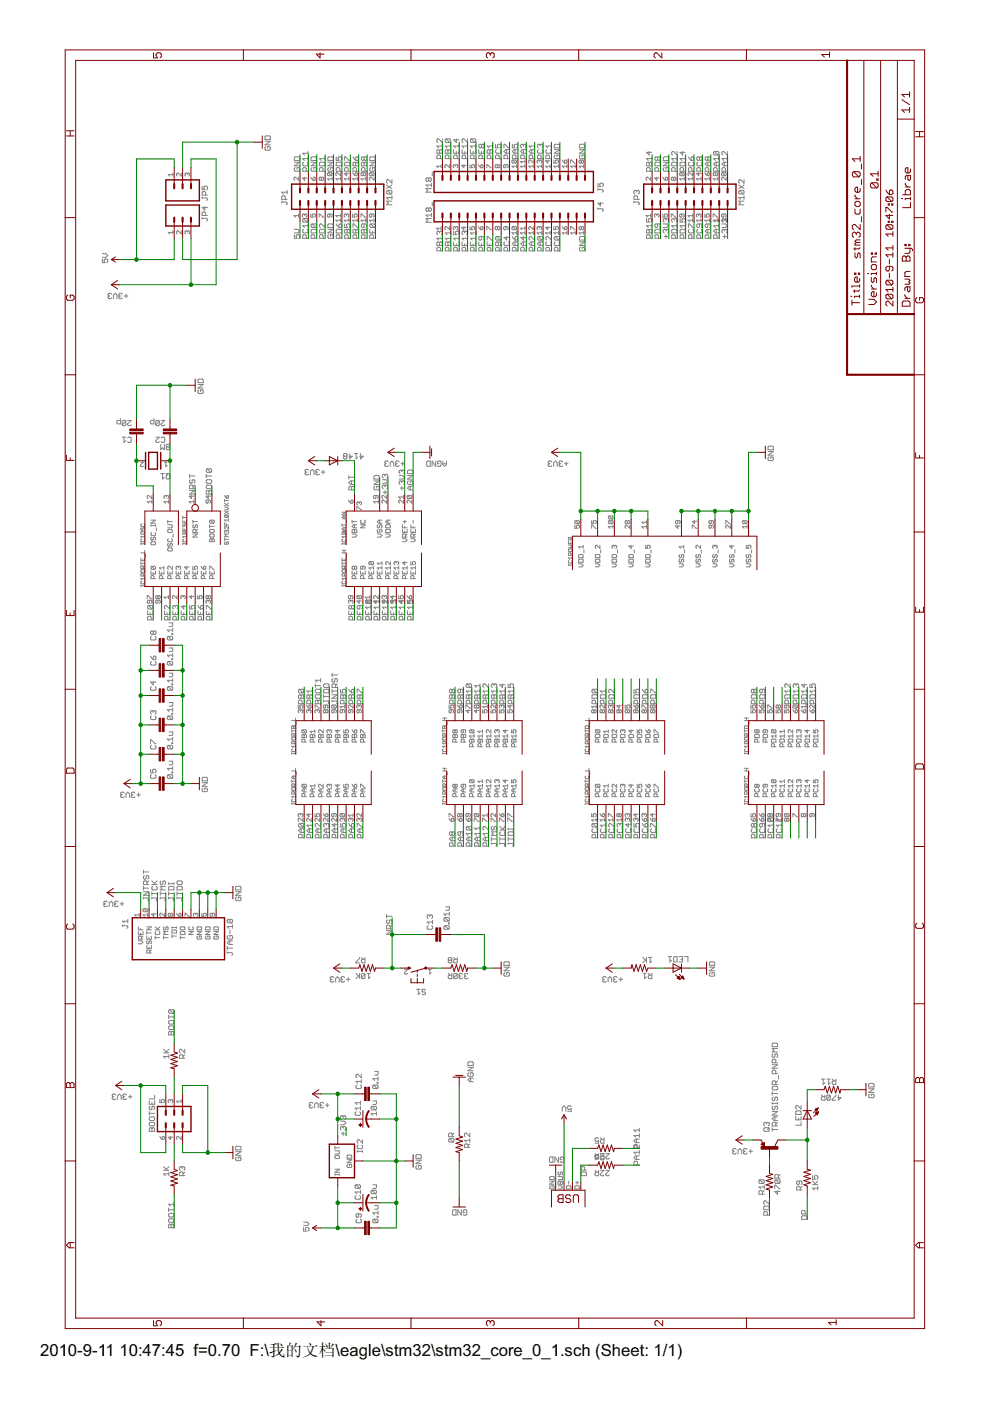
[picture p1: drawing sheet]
<svg xmlns="http://www.w3.org/2000/svg" width="210mm" height="297mm" viewBox="0 0 210 297" stroke-linecap="round" stroke-linejoin="round" font-family="sans-serif">
<defs><g id="words">
<g font-size="4">
<text x="8.5" y="287.5">2010-9-11</text>
<text x="25.3" y="287.5">10:47:45 f=0.70 F:\我的文档\eagle\stm32\stm32_core_0_1.sch (Sheet: 1/1)</text>
</g>
</g></defs>
<g fill="#808080" stroke="#808080" stroke-width=".21">
<path d="M36 95.1l-.2 .2z"/>
<path d="M35.4 95.3h.4z"/>
<path d="M35.2 95.1l.2 .2z"/>
<path d="M35.2 95v.1z"/>
<path d="M35.4 94.8l-.2 .2z"/>
<path d="M35.2 94.6l.2 .2z"/>
<path d="M35.2 94.4v.2z"/>
<path d="M35.4 94.2l-.2 .2z"/>
<path d="M35.4 94.2h.4z"/>
<path d="M35.8 94.2l.2 .2z"/>
<path d="M36 94.4v.2z"/>
<path d="M36 94.6l-.2 .2z"/>
<path d="M35.8 94.8l.2 .2z"/>
<path d="M36 95v.1z"/>
<path d="M35.4 94.8h.4z"/>
<path d="M34.8 94.2v1.1z"/>
<path d="M34.5 95l.3 .3z"/>
<path d="M34.5 95l-.4 .3z"/>
<path d="M34.1 94.2v1.1z"/>
<path d="M42.1 82.7l-.1 .1z"/>
<path d="M42 82.8v.4z"/>
<path d="M42 83.2l.1 .2z"/>
<path d="M42.1 83.4h.8z"/>
<path d="M43.1 83.2l-.2 .2z"/>
<path d="M43.1 82.8v.4z"/>
<path d="M42.9 82.7l.2 .1z"/>
<path d="M42.5 82.7h.4z"/>
<path d="M42.5 82.7v.3z"/>
<path d="M42 82.3h1.1z"/>
<path d="M42 82.3l1.1-.8z"/>
<path d="M42 81.5h1.1z"/>
<path d="M42 81.1h1.1z"/>
<path d="M43.1 80.6v.5z"/>
<path d="M42.9 80.4l.2 .2z"/>
<path d="M42.1 80.4h.8z"/>
<path d="M42.1 80.4l-.1 .2z"/>
<path d="M42 80.6v.5z"/>
<path d="M119.7 98.3h.7z"/>
<path d="M120.1 97.9v.8z"/>
<path d="M119.3 98.7l-.2 .2z"/>
<path d="M118.7 98.9h.4z"/>
<path d="M118.5 98.7l.2 .2z"/>
<path d="M118.5 98.5v.2z"/>
<path d="M118.7 98.3l-.2 .2z"/>
<path d="M118.7 98.3h.2z"/>
<path d="M118.5 98.1l.2 .2z"/>
<path d="M118.5 97.9v.2z"/>
<path d="M118.7 97.7l-.2 .2z"/>
<path d="M118.7 97.7h.4z"/>
<path d="M119.1 97.7l.2 .2z"/>
<path d="M118.1 98.1v.8z"/>
<path d="M117.8 97.7l.3 .4z"/>
<path d="M117.8 97.7l-.4 .4z"/>
<path d="M117.4 98.1v.8z"/>
<path d="M117 98.7l-.2 .2z"/>
<path d="M116.4 98.9h.4z"/>
<path d="M116.2 98.7l.2 .2z"/>
<path d="M116.2 98.5v.2z"/>
<path d="M116.2 98.5l.2-.2z"/>
<path d="M116.4 98.3h.2z"/>
<path d="M116.2 98.1l.2 .2z"/>
<path d="M116.2 97.9v.2z"/>
<path d="M116.4 97.7l-.2 .2z"/>
<path d="M116.4 97.7h.4z"/>
<path d="M116.8 97.7l.2 .2z"/>
<path d="M162.8 97.1l.2-.2z"/>
<path d="M162.8 97.1v.4z"/>
<path d="M162.8 97.5l.2 .1z"/>
<path d="M163 97.6h.8z"/>
<path d="M163.8 97.6l.2-.1z"/>
<path d="M164 97.1v.4z"/>
<path d="M163.8 96.9l.2 .2z"/>
<path d="M163.4 96.9h.4z"/>
<path d="M163.4 96.9v.4z"/>
<path d="M162.8 96.5h1.2z"/>
<path d="M162.8 96.5l1.2-.8z"/>
<path d="M162.8 95.7h1.2z"/>
<path d="M162.8 95.4h1.2z"/>
<path d="M164 94.8v.6z"/>
<path d="M163.8 94.6l.2 .2z"/>
<path d="M163 94.6h.8z"/>
<path d="M163 94.6l-.2 .2z"/>
<path d="M162.8 94.8v.6z"/>
<path d="M29 168.5h.8z"/>
<path d="M29.4 168.1v.8z"/>
<path d="M28.6 168.9l-.2 .2z"/>
<path d="M28 169.1h.4z"/>
<path d="M27.9 168.9l.1 .2z"/>
<path d="M27.9 168.7v.2z"/>
<path d="M27.9 168.7l.1-.2z"/>
<path d="M28 168.5h.2z"/>
<path d="M27.9 168.3l.1 .2z"/>
<path d="M27.9 168.1v.2z"/>
<path d="M27.9 168.1l.1-.1z"/>
<path d="M28 168h.4z"/>
<path d="M28.4 168l.2 .1z"/>
<path d="M27.5 168.3v.8z"/>
<path d="M27.1 168l.4 .3z"/>
<path d="M26.7 168.3l.4-.3z"/>
<path d="M26.7 168.3v.8z"/>
<path d="M26.3 168.9l-.2 .2z"/>
<path d="M25.8 169.1h.3z"/>
<path d="M25.6 168.9l.2 .2z"/>
<path d="M25.6 168.7v.2z"/>
<path d="M25.8 168.5l-.2 .2z"/>
<path d="M25.8 168.5h.2z"/>
<path d="M25.6 168.3l.2 .2z"/>
<path d="M25.6 168.1v.2z"/>
<path d="M25.6 168.1l.2-.1z"/>
<path d="M25.8 168h.3z"/>
<path d="M26.1 168l.2 .1z"/>
<path d="M43 167.1l-.1 .2z"/>
<path d="M42.9 167.3v.4z"/>
<path d="M42.9 167.7l.1 .2z"/>
<path d="M43 167.9h.8z"/>
<path d="M43.8 167.9l.2-.2z"/>
<path d="M44 167.3v.4z"/>
<path d="M43.8 167.1l.2 .2z"/>
<path d="M43.4 167.1h.4z"/>
<path d="M43.4 167.1v.4z"/>
<path d="M42.9 166.7h1.1z"/>
<path d="M42.9 166.7l1.1-.8z"/>
<path d="M42.9 165.9h1.1z"/>
<path d="M42.9 165.6h1.1z"/>
<path d="M44 165v.6z"/>
<path d="M43.8 164.8l.2 .2z"/>
<path d="M43 164.8h.8z"/>
<path d="M43 164.8l-.1 .2z"/>
<path d="M42.9 165v.6z"/>
<path d="M131.2 207.6h.8z"/>
<path d="M131.6 207.3v.7z"/>
<path d="M130.8 208l-.2 .2z"/>
<path d="M130.3 208.2h.3z"/>
<path d="M130.1 208l.2 .2z"/>
<path d="M130.1 207.8v.2z"/>
<path d="M130.1 207.8l.2-.2z"/>
<path d="M130.3 207.6h.2z"/>
<path d="M130.1 207.5l.2 .1z"/>
<path d="M130.1 207.3v.2z"/>
<path d="M130.1 207.3l.2-.2z"/>
<path d="M130.3 207.1h.3z"/>
<path d="M130.6 207.1l.2 .2z"/>
<path d="M129.7 207.5v.7z"/>
<path d="M129.3 207.1l.4 .4z"/>
<path d="M129.3 207.1l-.4 .4z"/>
<path d="M128.9 207.5v.7z"/>
<path d="M128.4 208.2l.1-.2z"/>
<path d="M128 208.2h.4z"/>
<path d="M127.8 208l.2 .2z"/>
<path d="M127.8 207.8v.2z"/>
<path d="M127.8 207.8l.2-.2z"/>
<path d="M128 207.6h.2z"/>
<path d="M127.8 207.5l.2 .1z"/>
<path d="M127.8 207.3v.2z"/>
<path d="M127.8 207.3l.2-.2z"/>
<path d="M128 207.1h.4z"/>
<path d="M128.4 207.1l.1 .2z"/>
<path d="M150.6 206.2l-.2 .2z"/>
<path d="M150.4 206.4v.4z"/>
<path d="M150.4 206.8l.2 .2z"/>
<path d="M150.6 207h.7z"/>
<path d="M151.3 207l.2-.2z"/>
<path d="M151.5 206.4v.4z"/>
<path d="M151.3 206.2l.2 .2z"/>
<path d="M151 206.2h.3z"/>
<path d="M151 206.2v.4z"/>
<path d="M150.4 205.8h1.1z"/>
<path d="M150.4 205.8l1.1-.7z"/>
<path d="M150.4 205.1h1.1z"/>
<path d="M150.4 204.7h1.1z"/>
<path d="M151.5 204.1v.6z"/>
<path d="M151.3 203.9l.2 .2z"/>
<path d="M150.6 203.9h.7z"/>
<path d="M150.6 203.9l-.2 .2z"/>
<path d="M150.4 204.1v.6z"/>
<path d="M27.2 232.5h.8z"/>
<path d="M27.6 232.2v.7z"/>
<path d="M26.8 232.9l-.2 .2z"/>
<path d="M26.3 233.1h.3z"/>
<path d="M26.1 232.9l.2 .2z"/>
<path d="M26.1 232.7v.2z"/>
<path d="M26.1 232.7l.2-.2z"/>
<path d="M26.3 232.5h.2z"/>
<path d="M26.1 232.3l.2 .2z"/>
<path d="M26.1 232.2v.1z"/>
<path d="M26.1 232.2l.2-.2z"/>
<path d="M26.3 232h.3z"/>
<path d="M26.6 232l.2 .2z"/>
<path d="M25.7 232.3v.8z"/>
<path d="M25.3 232l.4 .3z"/>
<path d="M25.3 232l-.4 .3z"/>
<path d="M24.9 232.3v.8z"/>
<path d="M24.6 232.9l-.2 .2z"/>
<path d="M24 233.1h.4z"/>
<path d="M23.8 232.9l.2 .2z"/>
<path d="M23.8 232.7v.2z"/>
<path d="M24 232.5l-.2 .2z"/>
<path d="M24 232.5h.2z"/>
<path d="M23.8 232.3l.2 .2z"/>
<path d="M23.8 232.2v.1z"/>
<path d="M23.8 232.2l.2-.2z"/>
<path d="M24 232h.4z"/>
<path d="M24.4 232l.2 .2z"/>
<path d="M50.1 245.3l-.1 .2z"/>
<path d="M50 245.5v.4z"/>
<path d="M50 245.9l.1 .2z"/>
<path d="M50.1 246.1h.8z"/>
<path d="M50.9 246.1l.2-.2z"/>
<path d="M51.1 245.5v.4z"/>
<path d="M50.9 245.3l.2 .2z"/>
<path d="M50.5 245.3h.4z"/>
<path d="M50.5 245.3v.4z"/>
<path d="M50 244.9h1.1z"/>
<path d="M50 244.9l1.1-.7z"/>
<path d="M50 244.2h1.1z"/>
<path d="M50 243.8h1.1z"/>
<path d="M51.1 243.2v.6z"/>
<path d="M50.9 243l.2 .2z"/>
<path d="M50.1 243h.8z"/>
<path d="M50.1 243l-.1 .2z"/>
<path d="M50 243.2v.6z"/>
<path d="M49.3 202.4l-.2 .1z"/>
<path d="M49.3 202.2v.2z"/>
<path d="M49.1 202l.2 .2z"/>
<path d="M48.2 202h.9z"/>
<path d="M48.2 201.8v.4z"/>
<path d="M48.2 201h1.1z"/>
<path d="M48.2 200.6v.8z"/>
<path d="M48.6 200.3h.7z"/>
<path d="M48.2 199.9l.4 .4z"/>
<path d="M48.2 199.9l.4-.4z"/>
<path d="M48.6 199.5h.7z"/>
<path d="M48.7 199.5v.8z"/>
<path d="M48.4 198.4l-.2 .1z"/>
<path d="M48.2 198.5v.4z"/>
<path d="M48.2 198.9l.2 .2z"/>
<path d="M48.4 199.1h.7z"/>
<path d="M49.1 199.1l.2-.2z"/>
<path d="M49.3 198.5v.4z"/>
<path d="M49.1 198.4l.2 .1z"/>
<path d="M48.7 198.4h.4z"/>
<path d="M48.7 198.4v.3z"/>
<path d="M48.7 197.2v.8z"/>
<path d="M48.2 196.4l.4 .4z"/>
<path d="M48.2 196.4h1.1z"/>
<path d="M49.3 196.1v.7z"/>
<path d="M48.4 195.7h.7z"/>
<path d="M48.2 195.5l.2 .2z"/>
<path d="M48.2 195.1v.4z"/>
<path d="M48.2 195.1l.2-.2z"/>
<path d="M48.4 194.9h.7z"/>
<path d="M49.1 194.9l.2 .2z"/>
<path d="M49.3 195.1v.4z"/>
<path d="M49.3 195.5l-.2 .2z"/>
<path d="M48.4 194.9l.7 .8z"/>
<path d="M25.5 191.6h.7z"/>
<path d="M25.8 191.3v.7z"/>
<path d="M25.1 192l-.2 .2z"/>
<path d="M24.5 192.2h.4z"/>
<path d="M24.3 192l.2 .2z"/>
<path d="M24.3 191.8v.2z"/>
<path d="M24.3 191.8l.2-.2z"/>
<path d="M24.5 191.6h.2z"/>
<path d="M24.3 191.5l.2 .1z"/>
<path d="M24.3 191.3v.2z"/>
<path d="M24.5 191.1l-.2 .2z"/>
<path d="M24.5 191.1h.4z"/>
<path d="M24.9 191.1l.2 .2z"/>
<path d="M23.9 191.5v.7z"/>
<path d="M23.5 191.1l.4 .4z"/>
<path d="M23.5 191.1l-.3 .4z"/>
<path d="M23.2 191.5v.7z"/>
<path d="M22.8 192l-.2 .2z"/>
<path d="M22.2 192.2h.4z"/>
<path d="M22 192l.2 .2z"/>
<path d="M22 191.8v.2z"/>
<path d="M22 191.8l.2-.2z"/>
<path d="M22.2 191.6h.2z"/>
<path d="M22 191.5l.2 .1z"/>
<path d="M22 191.3v.2z"/>
<path d="M22.2 191.1l-.2 .2z"/>
<path d="M22.2 191.1h.4z"/>
<path d="M22.6 191.1l.2 .2z"/>
<path d="M50.1 190.2l-.1 .2z"/>
<path d="M50 190.4v.4z"/>
<path d="M50 190.8l.1 .2z"/>
<path d="M50.1 191h.8z"/>
<path d="M51.1 190.8l-.2 .2z"/>
<path d="M51.1 190.4v.4z"/>
<path d="M50.9 190.2l.2 .2z"/>
<path d="M50.5 190.2h.4z"/>
<path d="M50.5 190.2v.4z"/>
<path d="M50 189.8h1.1z"/>
<path d="M50 189.8l1.1-.7z"/>
<path d="M50 189.1h1.1z"/>
<path d="M50 188.7h1.1z"/>
<path d="M51.1 188.1v.6z"/>
<path d="M50.9 187.9l.2 .2z"/>
<path d="M50.1 187.9h.8z"/>
<path d="M50.1 187.9l-.1 .2z"/>
<path d="M50 188.1v.6z"/>
<path d="M69 234.3h.8z"/>
<path d="M69.4 233.9v.8z"/>
<path d="M68.6 234.7l-.2 .2z"/>
<path d="M68.1 234.9h.3z"/>
<path d="M67.9 234.7l.2 .2z"/>
<path d="M67.9 234.5v.2z"/>
<path d="M67.9 234.5l.2-.2z"/>
<path d="M68.1 234.3h.1z"/>
<path d="M67.9 234.1l.2 .2z"/>
<path d="M67.9 233.9v.2z"/>
<path d="M67.9 233.9l.2-.2z"/>
<path d="M68.1 233.7h.3z"/>
<path d="M68.4 233.7l.2 .2z"/>
<path d="M67.5 234.1v.8z"/>
<path d="M67.1 233.7l.4 .4z"/>
<path d="M67.1 233.7l-.4 .4z"/>
<path d="M66.7 234.1v.8z"/>
<path d="M66.3 234.7l-.2 .2z"/>
<path d="M65.8 234.9h.3z"/>
<path d="M65.6 234.7l.2 .2z"/>
<path d="M65.6 234.5v.2z"/>
<path d="M65.6 234.5l.2-.2z"/>
<path d="M65.8 234.3h.2z"/>
<path d="M65.6 234.1l.2 .2z"/>
<path d="M65.6 233.9v.2z"/>
<path d="M65.6 233.9l.2-.2z"/>
<path d="M65.8 233.7h.3z"/>
<path d="M66.1 233.7l.2 .2z"/>
<path d="M64.4 260.3v.7z"/>
<path d="M64.4 261h.5z"/>
<path d="M64.7 260.6l.2 .4z"/>
<path d="M64.7 260.5v.1z"/>
<path d="M64.7 260.5l.2-.2z"/>
<path d="M64.9 260.3h.4z"/>
<path d="M65.3 260.3l.2 .2z"/>
<path d="M65.5 260.5v.3z"/>
<path d="M65.5 260.8l-.2 .2z"/>
<path d="M64.4 259.9h.7z"/>
<path d="M65.1 259.9l.4-.4z"/>
<path d="M65.1 259.1l.4 .4z"/>
<path d="M64.4 259.1h.7z"/>
<path d="M88.4 247.1l-.2 .2z"/>
<path d="M88.2 247.3v.4z"/>
<path d="M88.2 247.7l.2 .2z"/>
<path d="M88.4 247.9h.7z"/>
<path d="M89.1 247.9l.2-.2z"/>
<path d="M89.3 247.3v.4z"/>
<path d="M89.1 247.1l.2 .2z"/>
<path d="M88.8 247.1h.3z"/>
<path d="M88.8 247.1v.4z"/>
<path d="M88.2 246.7h1.1z"/>
<path d="M88.2 246.7l1.1-.7z"/>
<path d="M88.2 246h1.1z"/>
<path d="M88.2 245.6h1.1z"/>
<path d="M89.3 245v.6z"/>
<path d="M89.1 244.8l.2 .2z"/>
<path d="M88.4 244.8h.7z"/>
<path d="M88.4 244.8l-.2 .2z"/>
<path d="M88.2 245v.6z"/>
<path d="M27.1 89.1h.7z"/>
<path d="M27.1 89.9l.7-.8z"/>
<path d="M27.1 89.9v.2z"/>
<path d="M27.1 90.1l.1 .2z"/>
<path d="M27.2 90.3h.4z"/>
<path d="M27.8 90.1l-.2 .2z"/>
<path d="M26.7 89.3v.8z"/>
<path d="M26.7 90.1l-.2 .2z"/>
<path d="M26.1 90.3h.4z"/>
<path d="M25.9 90.1l.2 .2z"/>
<path d="M25.9 89.3v.8z"/>
<path d="M25.9 89.3l.2-.2z"/>
<path d="M26.1 89.1h.4z"/>
<path d="M26.5 89.1l.2 .2z"/>
<path d="M25.9 90.1l.8-.8z"/>
<path d="M25.5 88.8v1.1z"/>
<path d="M25 89.9h.5z"/>
<path d="M24.8 89.7l.2 .2z"/>
<path d="M24.8 89.3v.4z"/>
<path d="M24.8 89.3l.2-.2z"/>
<path d="M25 89.1h.5z"/>
<path d="M34.2 89.1h.7z"/>
<path d="M34.2 89.9l.7-.8z"/>
<path d="M34.2 89.9v.2z"/>
<path d="M34.2 90.1l.2 .2z"/>
<path d="M34.4 90.3h.3z"/>
<path d="M34.7 90.3l.2-.2z"/>
<path d="M33.8 89.3v.8z"/>
<path d="M33.8 90.1l-.2 .2z"/>
<path d="M33.2 90.3h.4z"/>
<path d="M33 90.1l.2 .2z"/>
<path d="M33 89.3v.8z"/>
<path d="M33 89.3l.2-.2z"/>
<path d="M33.2 89.1h.4z"/>
<path d="M33.6 89.1l.2 .2z"/>
<path d="M33.8 89.3l-.8 .8z"/>
<path d="M32.6 88.8v1.1z"/>
<path d="M32.1 89.9h.5z"/>
<path d="M31.9 89.7l.2 .2z"/>
<path d="M31.9 89.3v.4z"/>
<path d="M31.9 89.3l.2-.2z"/>
<path d="M32.1 89.1h.5z"/>
<path d="M35.7 165h.7z"/>
<path d="M35.5 164.8l.2 .2z"/>
<path d="M35.5 164.4v.4z"/>
<path d="M35.7 164.3l-.2 .1z"/>
<path d="M35.7 164.3h.7z"/>
<path d="M36.4 164.3l.2 .1z"/>
<path d="M36.6 164.4v.4z"/>
<path d="M36.6 164.8l-.2 .2z"/>
<path d="M35.7 164.3l.7 .7z"/>
<path d="M36.4 163.9h.2z"/>
<path d="M36.4 163.7v.2z"/>
<path d="M36.4 163.7h.2z"/>
<path d="M36.6 163.7v.2z"/>
<path d="M35.5 162.9l.4 .4z"/>
<path d="M35.5 162.9h1.1z"/>
<path d="M36.6 162.5v.8z"/>
<path d="M35.9 162.2h.5z"/>
<path d="M36.4 162.2l.2-.2z"/>
<path d="M36.6 161.4v.6z"/>
<path d="M35.9 161.4h.7z"/>
<path d="M35.7 158.8h.7z"/>
<path d="M35.5 158.6l.2 .2z"/>
<path d="M35.5 158.2v.4z"/>
<path d="M35.5 158.2l.2-.2z"/>
<path d="M35.7 158h.7z"/>
<path d="M36.4 158l.2 .2z"/>
<path d="M36.6 158.2v.4z"/>
<path d="M36.6 158.6l-.2 .2z"/>
<path d="M35.7 158l.7 .8z"/>
<path d="M36.4 157.6h.2z"/>
<path d="M36.4 157.5v.1z"/>
<path d="M36.4 157.5h.2z"/>
<path d="M36.6 157.5v.1z"/>
<path d="M35.5 156.7l.4 .4z"/>
<path d="M35.5 156.7h1.1z"/>
<path d="M36.6 156.3v.8z"/>
<path d="M35.9 155.9h.5z"/>
<path d="M36.4 155.9l.2-.2z"/>
<path d="M36.6 155.2v.5z"/>
<path d="M35.9 155.2h.7z"/>
<path d="M79.2 259.2h.8z"/>
<path d="M79 259.1l.2 .1z"/>
<path d="M79 258.7v.4z"/>
<path d="M79.2 258.5l-.2 .2z"/>
<path d="M79.2 258.5h.8z"/>
<path d="M80 258.5l.2 .2z"/>
<path d="M80.2 258.7v.4z"/>
<path d="M80.2 259.1l-.2 .1z"/>
<path d="M79.2 258.5l.8 .7z"/>
<path d="M80 258.1h.2z"/>
<path d="M80 257.9v.2z"/>
<path d="M80 257.9h.2z"/>
<path d="M80.2 257.9v.2z"/>
<path d="M79 257.1l.4 .4z"/>
<path d="M79 257.1h1.2z"/>
<path d="M80.2 256.8v.7z"/>
<path d="M79.4 256.4h.6z"/>
<path d="M80 256.4l.2-.2z"/>
<path d="M80.2 255.6v.6z"/>
<path d="M79.4 255.6h.8z"/>
<path d="M79.2 230.8h.8z"/>
<path d="M79 230.6l.2 .2z"/>
<path d="M79 230.2v.4z"/>
<path d="M79 230.2l.2-.2z"/>
<path d="M79.2 230h.8z"/>
<path d="M80 230l.2 .2z"/>
<path d="M80.2 230.2v.4z"/>
<path d="M80.2 230.6l-.2 .2z"/>
<path d="M79.2 230l.8 .8z"/>
<path d="M80 229.7h.2z"/>
<path d="M80 229.5v.2z"/>
<path d="M80 229.5h.2z"/>
<path d="M80.2 229.5v.2z"/>
<path d="M79 228.7l.4 .4z"/>
<path d="M79 228.7h1.2z"/>
<path d="M80.2 228.3v.8z"/>
<path d="M79.4 227.9h.6z"/>
<path d="M80 227.9l.2-.2z"/>
<path d="M80.2 227.2v.5z"/>
<path d="M79.4 227.2h.8z"/>
<path d="M138.2 203.8l-.4 .3z"/>
<path d="M137.8 203v1.1z"/>
<path d="M137.5 203h.7z"/>
<path d="M137.1 203v1.1z"/>
<path d="M137.1 203.4l-.8 .7z"/>
<path d="M136.3 203l.6 .6z"/>
<path d="M34.7 224l.4 .4z"/>
<path d="M34.7 224h1.1z"/>
<path d="M35.8 223.6v.8z"/>
<path d="M34.7 223.2h1.1z"/>
<path d="M34.7 222.5l.7 .7z"/>
<path d="M35.8 222.5l-.6 .5z"/>
<path d="M34.7 248.9l.4 .4z"/>
<path d="M34.7 248.9h1.1z"/>
<path d="M35.8 248.5v.8z"/>
<path d="M34.7 248.1h1.1z"/>
<path d="M34.7 247.4l.7 .7z"/>
<path d="M35.2 247.9l.6-.5z"/>
<path d="M120.4 235.6h.7z"/>
<path d="M121.1 235v.6z"/>
<path d="M120.7 235.2l.4-.2z"/>
<path d="M120.5 235.2h.2z"/>
<path d="M120.4 235l.1 .2z"/>
<path d="M120.4 234.7v.3z"/>
<path d="M120.4 234.7l.1-.2z"/>
<path d="M120.5 234.5h.4z"/>
<path d="M120.9 234.5l.2 .2z"/>
<path d="M120 234.8v.8z"/>
<path d="M119.6 234.5l.4 .3z"/>
<path d="M119.6 234.5l-.4 .3z"/>
<path d="M119.2 234.8v.8z"/>
<path d="M118.8 246.3l.2 .1z"/>
<path d="M119 246.4h.4z"/>
<path d="M119.4 246.4l.1-.1z"/>
<path d="M119.5 245.5v.8z"/>
<path d="M119.4 245.3l.1 .2z"/>
<path d="M119 245.3h.4z"/>
<path d="M119 245.3l-.2 .2z"/>
<path d="M118.8 245.5v.4z"/>
<path d="M118.8 245.9h.4z"/>
<path d="M118.4 245.3v1.1z"/>
<path d="M117.6 245.3l.8 1.1z"/>
<path d="M117.6 245.3v1.1z"/>
<path d="M117.2 245.3v1.1z"/>
<path d="M116.7 245.3h.5z"/>
<path d="M116.7 245.3l-.2 .2z"/>
<path d="M116.5 245.5v.8z"/>
<path d="M116.5 246.3l.2 .1z"/>
<path d="M116.7 246.4h.5z"/>
<path d="M128.4 244.6h.8z"/>
<path d="M129.2 244.6l-.8 .7z"/>
<path d="M128.4 245.3v.2z"/>
<path d="M128.4 245.5l.2 .2z"/>
<path d="M128.6 245.7h.4z"/>
<path d="M129 245.7l.2-.2z"/>
<path d="M127.3 244.6h.8z"/>
<path d="M128.1 244.6l-.8 .7z"/>
<path d="M127.3 245.3v.2z"/>
<path d="M127.3 245.5l.2 .2z"/>
<path d="M127.5 245.7h.4z"/>
<path d="M127.9 245.7l.2-.2z"/>
<path d="M126.9 244.6v1.1z"/>
<path d="M126.3 245.7h.6z"/>
<path d="M126.2 245.5l.1 .2z"/>
<path d="M126.2 245.2v.3z"/>
<path d="M126.2 245.2l.1-.2z"/>
<path d="M126.3 245h.6z"/>
<path d="M126.2 244.6l.3 .4z"/>
<path d="M128.4 248.1h.8z"/>
<path d="M128.4 248.9l.8-.8z"/>
<path d="M128.4 248.9v.2z"/>
<path d="M128.4 249.1l.2 .2z"/>
<path d="M128.6 249.3h.4z"/>
<path d="M129 249.3l.2-.2z"/>
<path d="M127.3 248.1h.8z"/>
<path d="M127.3 248.9l.8-.8z"/>
<path d="M127.3 248.9v.2z"/>
<path d="M127.3 249.1l.2 .2z"/>
<path d="M127.5 249.3h.4z"/>
<path d="M127.9 249.3l.2-.2z"/>
<path d="M126.9 248.1v1.2z"/>
<path d="M126.3 249.3h.6z"/>
<path d="M126.2 249.1l.1 .2z"/>
<path d="M126.2 248.7v.4z"/>
<path d="M126.2 248.7l.1-.2z"/>
<path d="M126.3 248.5h.6z"/>
<path d="M126.2 248.1l.3 .4z"/>
<path d="M78.1 207.5l.4-.4z"/>
<path d="M78.1 206.4v1.1z"/>
<path d="M77.8 206.4h.7z"/>
<path d="M77.4 206.6v.7z"/>
<path d="M77.2 207.5l.2-.2z"/>
<path d="M76.8 207.5h.4z"/>
<path d="M76.6 207.3l.2 .2z"/>
<path d="M76.6 206.6v.7z"/>
<path d="M76.6 206.6l.2-.2z"/>
<path d="M76.8 206.4h.4z"/>
<path d="M77.2 206.4l.2 .2z"/>
<path d="M77.4 206.6l-.8 .7z"/>
<path d="M76.2 206.4v1.1z"/>
<path d="M75.5 207.5l.7-.7z"/>
<path d="M75.5 206.4l.6 .5z"/>
<path d="M99 207.5l.2-.2z"/>
<path d="M98.7 207.5h.3z"/>
<path d="M98.5 207.3l.2 .2z"/>
<path d="M98.5 207.1v.2z"/>
<path d="M98.7 206.9l-.2 .2z"/>
<path d="M98.7 206.9h.1z"/>
<path d="M98.5 206.8l.2 .1z"/>
<path d="M98.5 206.6v.2z"/>
<path d="M98.7 206.4l-.2 .2z"/>
<path d="M98.7 206.4h.3z"/>
<path d="M99 206.4l.2 .2z"/>
<path d="M97.9 207.5l.2-.2z"/>
<path d="M97.5 207.5h.4z"/>
<path d="M97.3 207.3l.2 .2z"/>
<path d="M97.3 207.1v.2z"/>
<path d="M97.3 207.1l.2-.2z"/>
<path d="M97.5 206.9h.2z"/>
<path d="M97.3 206.8l.2 .1z"/>
<path d="M97.3 206.6v.2z"/>
<path d="M97.3 206.6l.2-.2z"/>
<path d="M97.5 206.4h.4z"/>
<path d="M97.9 206.4l.2 .2z"/>
<path d="M96.9 206.6v.7z"/>
<path d="M96.8 207.5l.1-.2z"/>
<path d="M96.4 207.5h.4z"/>
<path d="M96.2 207.3l.2 .2z"/>
<path d="M96.2 206.6v.7z"/>
<path d="M96.2 206.6l.2-.2z"/>
<path d="M96.4 206.4h.4z"/>
<path d="M96.8 206.4l.1 .2z"/>
<path d="M96.9 206.6l-.7 .7z"/>
<path d="M95.8 206.4v1.1z"/>
<path d="M95.2 207.5h.6z"/>
<path d="M95 207.3l.2 .2z"/>
<path d="M95 206.9v.4z"/>
<path d="M95 206.9l.2-.1z"/>
<path d="M95.2 206.8h.6z"/>
<path d="M95 206.4l.4 .4z"/>
<path d="M94.3 197h.8z"/>
<path d="M94.1 196.8l.2 .2z"/>
<path d="M94.1 196.4v.4z"/>
<path d="M94.1 196.4l.2-.1z"/>
<path d="M94.3 196.3h.8z"/>
<path d="M95.1 196.3l.2 .1z"/>
<path d="M95.3 196.4v.4z"/>
<path d="M95.3 196.8l-.2 .2z"/>
<path d="M94.3 196.3l.8 .7z"/>
<path d="M95.1 195.9h.2z"/>
<path d="M95.1 195.7v.2z"/>
<path d="M95.1 195.7h.2z"/>
<path d="M95.3 195.7v.2z"/>
<path d="M94.3 195.3h.8z"/>
<path d="M94.1 195.1l.2 .2z"/>
<path d="M94.1 194.7v.4z"/>
<path d="M94.1 194.7l.2-.2z"/>
<path d="M94.3 194.5h.8z"/>
<path d="M95.1 194.5l.2 .2z"/>
<path d="M95.3 194.7v.4z"/>
<path d="M95.3 195.1l-.2 .2z"/>
<path d="M94.3 194.5l.8 .8z"/>
<path d="M94.1 193.8l.4 .4z"/>
<path d="M94.1 193.8h1.2z"/>
<path d="M95.3 193.4v.8z"/>
<path d="M94.5 193h.6z"/>
<path d="M95.1 193l.2-.2z"/>
<path d="M95.3 192.3v.5z"/>
<path d="M94.5 192.3h.8z"/>
<path d="M107 206.2l-.2 .2z"/>
<path d="M106.8 206.4v.4z"/>
<path d="M106.8 206.8l.2 .2z"/>
<path d="M107 207h.8z"/>
<path d="M107.8 207l.2-.2z"/>
<path d="M108 206.4v.4z"/>
<path d="M107.8 206.2l.2 .2z"/>
<path d="M107.4 206.2h.4z"/>
<path d="M107.4 206.2v.4z"/>
<path d="M106.8 205.8h1.2z"/>
<path d="M106.8 205.8l1.2-.7z"/>
<path d="M106.8 205.1h1.2z"/>
<path d="M106.8 204.7h1.2z"/>
<path d="M108 204.1v.6z"/>
<path d="M107.8 203.9l.2 .2z"/>
<path d="M107 203.9h.8z"/>
<path d="M107 203.9l-.2 .2z"/>
<path d="M106.8 204.1v.6z"/>
<path d="M73.4 207.6h.8z"/>
<path d="M73.8 207.3v.7z"/>
<path d="M73.1 208l-.2 .2z"/>
<path d="M72.5 208.2h.4z"/>
<path d="M72.3 208l.2 .2z"/>
<path d="M72.3 207.8v.2z"/>
<path d="M72.3 207.8l.2-.2z"/>
<path d="M72.5 207.6h.2z"/>
<path d="M72.3 207.5l.2 .1z"/>
<path d="M72.3 207.3v.2z"/>
<path d="M72.3 207.3l.2-.2z"/>
<path d="M72.5 207.1h.4z"/>
<path d="M72.9 207.1l.2 .2z"/>
<path d="M71.9 207.5v.7z"/>
<path d="M71.5 207.1l.4 .4z"/>
<path d="M71.5 207.1l-.3 .4z"/>
<path d="M71.2 207.5v.7z"/>
<path d="M70.8 208l-.2 .2z"/>
<path d="M70.2 208.2h.4z"/>
<path d="M70 208l.2 .2z"/>
<path d="M70 207.8v.2z"/>
<path d="M70 207.8l.2-.2z"/>
<path d="M70.2 207.6h.2z"/>
<path d="M70 207.5l.2 .1z"/>
<path d="M70 207.3v.2z"/>
<path d="M70 207.3l.2-.2z"/>
<path d="M70.2 207.1h.4z"/>
<path d="M70.6 207.1l.2 .2z"/>
<path d="M172.3 251.9l.4 .4z"/>
<path d="M172.3 251.9h1.1z"/>
<path d="M173.4 251.5v.8z"/>
<path d="M172.3 251.2h1.1z"/>
<path d="M172.3 250.4l.7 .8z"/>
<path d="M173.4 250.4l-.6 .6z"/>
<path d="M172.3 249.3v.7z"/>
<path d="M172.3 250h.5z"/>
<path d="M172.7 249.6l.1 .4z"/>
<path d="M172.7 249.4v.2z"/>
<path d="M172.7 249.4l.1-.1z"/>
<path d="M172.8 249.3h.4z"/>
<path d="M173.2 249.3l.2 .1z"/>
<path d="M173.4 249.4v.4z"/>
<path d="M173.4 249.8l-.2 .2z"/>
<path d="M164.3 252.6h1.1z"/>
<path d="M164.3 252.6l.5 .6z"/>
<path d="M164.8 252.4v.8z"/>
<path d="M164.3 251.3v.8z"/>
<path d="M164.3 251.3h.2z"/>
<path d="M164.5 251.3l.7 .8z"/>
<path d="M165.2 252.1h.2z"/>
<path d="M164.5 250.9h.7z"/>
<path d="M164.3 250.7l.2 .2z"/>
<path d="M164.3 250.3v.4z"/>
<path d="M164.3 250.3l.2-.2z"/>
<path d="M164.5 250.1h.7z"/>
<path d="M165.2 250.1l.2 .2z"/>
<path d="M165.4 250.3v.4z"/>
<path d="M165.4 250.7l-.2 .2z"/>
<path d="M164.5 250.1l.7 .8z"/>
<path d="M164.3 249.8h1.1z"/>
<path d="M164.3 249.2v.6z"/>
<path d="M164.3 249.2l.2-.2z"/>
<path d="M164.5 249h.3z"/>
<path d="M164.8 249l.2 .2z"/>
<path d="M165 249.2v.6z"/>
<path d="M165.4 249l-.4 .4z"/>
<path d="M184.4 232l-.2 .2z"/>
<path d="M184.2 232.2v.4z"/>
<path d="M184.2 232.6l.2 .1z"/>
<path d="M184.4 232.7h.7z"/>
<path d="M185.1 232.7l.2-.1z"/>
<path d="M185.3 232.2v.4z"/>
<path d="M185.1 232l.2 .2z"/>
<path d="M184.7 232h.4z"/>
<path d="M184.7 232v.4z"/>
<path d="M184.2 231.6h1.1z"/>
<path d="M184.2 231.6l1.1-.8z"/>
<path d="M184.2 230.8h1.1z"/>
<path d="M184.2 230.5h1.1z"/>
<path d="M185.3 229.9v.6z"/>
<path d="M185.1 229.7l.2 .2z"/>
<path d="M184.4 229.7h.7z"/>
<path d="M184.4 229.7l-.2 .2z"/>
<path d="M184.2 229.9v.6z"/>
<path d="M163.7 239.5h1.2z"/>
<path d="M163.7 239.1v.8z"/>
<path d="M163.7 238.7h1.2z"/>
<path d="M163.7 238.1v.6z"/>
<path d="M163.7 238.1l.2-.1z"/>
<path d="M163.9 238h.4z"/>
<path d="M164.3 238l.2 .1z"/>
<path d="M164.5 238.1v.6z"/>
<path d="M164.5 238.3l.4-.3z"/>
<path d="M164.1 237.6h.8z"/>
<path d="M163.7 237.2l.4 .4z"/>
<path d="M164.1 236.8l-.4 .4z"/>
<path d="M164.1 236.8h.8z"/>
<path d="M164.3 236.8v.8z"/>
<path d="M163.7 236.4h1.2z"/>
<path d="M163.7 236.4l1.2-.7z"/>
<path d="M163.7 235.7h1.2z"/>
<path d="M163.9 234.5l-.2 .2z"/>
<path d="M163.7 234.7v.4z"/>
<path d="M163.7 235.1l.2 .2z"/>
<path d="M163.9 235.3h.2z"/>
<path d="M164.1 235.3l.2-.2z"/>
<path d="M164.3 234.7v.4z"/>
<path d="M164.3 234.7l.2-.2z"/>
<path d="M164.5 234.5h.2z"/>
<path d="M164.7 234.5l.2 .2z"/>
<path d="M164.9 234.7v.4z"/>
<path d="M164.9 235.1l-.2 .2z"/>
<path d="M164.9 233.7v.4z"/>
<path d="M163.7 233.9h1.2z"/>
<path d="M163.7 233.7v.4z"/>
<path d="M163.9 232.6l-.2 .2z"/>
<path d="M163.7 232.8v.4z"/>
<path d="M163.7 233.2l.2 .2z"/>
<path d="M163.9 233.4h.2z"/>
<path d="M164.1 233.4l.2-.2z"/>
<path d="M164.3 232.8v.4z"/>
<path d="M164.3 232.8l.2-.2z"/>
<path d="M164.5 232.6h.2z"/>
<path d="M164.7 232.6l.2 .2z"/>
<path d="M164.9 232.8v.4z"/>
<path d="M164.9 233.2l-.2 .2z"/>
<path d="M163.7 231.8h1.2z"/>
<path d="M163.7 231.5v.7z"/>
<path d="M163.7 230.5v.4z"/>
<path d="M163.7 230.9l.2 .2z"/>
<path d="M163.9 231.1h.8z"/>
<path d="M164.7 231.1l.2-.2z"/>
<path d="M164.9 230.5v.4z"/>
<path d="M164.7 230.3l.2 .2z"/>
<path d="M163.9 230.3h.8z"/>
<path d="M163.9 230.3l-.2 .2z"/>
<path d="M163.7 229.9h1.2z"/>
<path d="M163.7 229.4v.5z"/>
<path d="M163.7 229.4l.2-.2z"/>
<path d="M163.9 229.2h.4z"/>
<path d="M164.3 229.2l.2 .2z"/>
<path d="M164.5 229.4v.5z"/>
<path d="M164.9 229.2l-.4 .4z"/>
<path d="M165.1 228v.8z"/>
<path d="M163.7 227.6h1.2z"/>
<path d="M163.7 227.1v.5z"/>
<path d="M163.7 227.1l.2-.2z"/>
<path d="M163.9 226.9h.4z"/>
<path d="M164.3 226.9l.2 .2z"/>
<path d="M164.5 227.1v.5z"/>
<path d="M163.7 226.5h1.2z"/>
<path d="M163.7 226.5l1.2-.8z"/>
<path d="M163.7 225.7h1.2z"/>
<path d="M163.7 225.3h1.2z"/>
<path d="M163.7 224.8v.5z"/>
<path d="M163.9 224.6l-.2 .2z"/>
<path d="M163.9 224.6h.4z"/>
<path d="M164.3 224.6l.2 .2z"/>
<path d="M164.5 224.8v.5z"/>
<path d="M163.9 223.4l-.2 .2z"/>
<path d="M163.7 223.6v.4z"/>
<path d="M163.7 224l.2 .2z"/>
<path d="M163.9 224.2h.2z"/>
<path d="M164.1 224.2l.2-.2z"/>
<path d="M164.3 223.6v.4z"/>
<path d="M164.3 223.6l.2-.2z"/>
<path d="M164.5 223.4h.2z"/>
<path d="M164.7 223.4l.2 .2z"/>
<path d="M164.9 223.6v.4z"/>
<path d="M164.9 224l-.2 .2z"/>
<path d="M163.7 223.1h1.2z"/>
<path d="M164.1 222.7l-.4 .4z"/>
<path d="M163.7 222.3l.4 .4z"/>
<path d="M163.7 222.3h1.2z"/>
<path d="M163.7 221.9h1.2z"/>
<path d="M164.9 221.3v.6z"/>
<path d="M164.7 221.1l.2 .2z"/>
<path d="M163.9 221.1h.8z"/>
<path d="M163.9 221.1l-.2 .2z"/>
<path d="M163.7 221.3v.6z"/>
<path d="M177.8 232.2v1.1z"/>
<path d="M177.8 233.3l.6-.6z"/>
<path d="M177.6 232.7h.8z"/>
<path d="M176.4 233.3h.8z"/>
<path d="M176.4 233.1v.2z"/>
<path d="M176.4 233.1l.8-.8z"/>
<path d="M177.2 232.2v.1z"/>
<path d="M176 232.3v.8z"/>
<path d="M175.9 233.3l.1-.2z"/>
<path d="M175.5 233.3h.4z"/>
<path d="M175.3 233.1l.2 .2z"/>
<path d="M175.3 232.3v.8z"/>
<path d="M175.3 232.3l.2-.1z"/>
<path d="M175.5 232.2h.4z"/>
<path d="M175.9 232.2l.1 .1z"/>
<path d="M176 232.3l-.7 .8z"/>
<path d="M174.9 232.2v1.1z"/>
<path d="M174.3 233.3h.6z"/>
<path d="M174.1 233.1l.2 .2z"/>
<path d="M174.1 232.7v.4z"/>
<path d="M174.1 232.7l.2-.2z"/>
<path d="M174.3 232.5h.6z"/>
<path d="M174.1 232.2l.4 .3z"/>
<path d="M158.8 244.1h.7z"/>
<path d="M159.2 243.7v.8z"/>
<path d="M158.4 244.5l-.2 .2z"/>
<path d="M157.8 244.7h.4z"/>
<path d="M157.6 244.5l.2 .2z"/>
<path d="M157.6 244.3v.2z"/>
<path d="M157.6 244.3l.2-.2z"/>
<path d="M157.8 244.1h.2z"/>
<path d="M157.6 243.9l.2 .2z"/>
<path d="M157.6 243.7v.2z"/>
<path d="M157.6 243.7l.2-.2z"/>
<path d="M157.8 243.5h.4z"/>
<path d="M158.2 243.5l.2 .2z"/>
<path d="M157.2 243.9v.8z"/>
<path d="M156.9 243.5l.3 .4z"/>
<path d="M156.5 243.9l.4-.4z"/>
<path d="M156.5 243.9v.8z"/>
<path d="M156.1 244.5l-.2 .2z"/>
<path d="M155.5 244.7h.4z"/>
<path d="M155.3 244.5l.2 .2z"/>
<path d="M155.3 244.3v.2z"/>
<path d="M155.3 244.3l.2-.2z"/>
<path d="M155.5 244.1h.2z"/>
<path d="M155.3 243.9l.2 .2z"/>
<path d="M155.3 243.7v.2z"/>
<path d="M155.3 243.7l.2-.2z"/>
<path d="M155.5 243.5h.4z"/>
<path d="M155.9 243.5l.2 .2z"/>
<path d="M78.7 253.9l.4 .4z"/>
<path d="M78.7 253.9h1.1z"/>
<path d="M79.8 253.5v.8z"/>
<path d="M78.9 253.1h.7z"/>
<path d="M78.7 252.9l.2 .2z"/>
<path d="M78.7 252.5v.4z"/>
<path d="M78.7 252.5l.2-.2z"/>
<path d="M78.9 252.3h.7z"/>
<path d="M79.6 252.3l.2 .2z"/>
<path d="M79.8 252.5v.4z"/>
<path d="M79.8 252.9l-.2 .2z"/>
<path d="M78.9 252.3l.7 .8z"/>
<path d="M79.1 252h.5z"/>
<path d="M79.6 252l.2-.2z"/>
<path d="M79.8 251.2v.6z"/>
<path d="M79.1 251.2h.7z"/>
<path d="M78.7 236.1l.4 .4z"/>
<path d="M78.7 236.1h1.1z"/>
<path d="M79.8 235.7v.8z"/>
<path d="M78.9 235.3h.7z"/>
<path d="M78.7 235.1l.2 .2z"/>
<path d="M78.7 234.8v.3z"/>
<path d="M78.7 234.8l.2-.2z"/>
<path d="M78.9 234.6h.7z"/>
<path d="M79.6 234.6l.2 .2z"/>
<path d="M79.8 234.8v.3z"/>
<path d="M79.8 235.1l-.2 .2z"/>
<path d="M78.9 234.6l.7 .7z"/>
<path d="M79.1 234.2h.5z"/>
<path d="M79.6 234.2l.2-.2z"/>
<path d="M79.8 233.4v.6z"/>
<path d="M79.1 233.4h.7z"/>
<path d="M82 43.4h1.1z"/>
<path d="M82 43.4l.3-.4z"/>
<path d="M82 42.7l.3 .3z"/>
<path d="M82 42.7h1.1z"/>
<path d="M82 41.9l.3 .4z"/>
<path d="M82 41.9h1.1z"/>
<path d="M83.1 41.5v.8z"/>
<path d="M82.1 41.1h.8z"/>
<path d="M82 40.9l.1 .2z"/>
<path d="M82 40.6v.3z"/>
<path d="M82 40.6l.1-.2z"/>
<path d="M82.1 40.4h.8z"/>
<path d="M82.9 40.4l.2 .2z"/>
<path d="M83.1 40.6v.3z"/>
<path d="M83.1 40.9l-.2 .2z"/>
<path d="M82.1 40.4l.8 .7z"/>
<path d="M82 40l1.1-.8z"/>
<path d="M82 39.2l1.1 .8z"/>
<path d="M83.1 38.1v.7z"/>
<path d="M82.3 38.1l.8 .7z"/>
<path d="M82.1 38.1h.2z"/>
<path d="M82.1 38.1l-.1 .2z"/>
<path d="M82 38.3v.4z"/>
<path d="M82 38.7l.1 .1z"/>
<path d="M156.6 43.4h1.2z"/>
<path d="M157 43l-.4 .4z"/>
<path d="M156.6 42.7l.4 .3z"/>
<path d="M156.6 42.7h1.2z"/>
<path d="M156.6 41.9l.4 .4z"/>
<path d="M156.6 41.9h1.2z"/>
<path d="M157.8 41.5v.8z"/>
<path d="M156.8 41.1h.8z"/>
<path d="M156.6 40.9l.2 .2z"/>
<path d="M156.6 40.6v.3z"/>
<path d="M156.6 40.6l.2-.2z"/>
<path d="M156.8 40.4h.8z"/>
<path d="M157.6 40.4l.2 .2z"/>
<path d="M157.8 40.6v.3z"/>
<path d="M157.8 40.9l-.2 .2z"/>
<path d="M156.8 40.4l.8 .7z"/>
<path d="M156.6 40l1.2-.8z"/>
<path d="M156.6 39.2l1.2 .8z"/>
<path d="M157.8 38.1v.7z"/>
<path d="M157 38.1l.8 .7z"/>
<path d="M156.8 38.1h.2z"/>
<path d="M156.6 38.3l.2-.2z"/>
<path d="M156.6 38.3v.4z"/>
<path d="M156.6 38.7l.2 .1z"/>
<path d="M99.6 229.3h.8z"/>
<path d="M99.2 229l.4 .3z"/>
<path d="M99.2 229l.4-.4z"/>
<path d="M99.6 228.6h.8z"/>
<path d="M99.8 228.6v.7z"/>
<path d="M99.4 227.4l-.2 .2z"/>
<path d="M99.2 227.6v.4z"/>
<path d="M99.2 228l.2 .2z"/>
<path d="M99.4 228.2h.8z"/>
<path d="M100.2 228.2l.2-.2z"/>
<path d="M100.4 227.6v.4z"/>
<path d="M100.2 227.4l.2 .2z"/>
<path d="M99.8 227.4h.4z"/>
<path d="M99.8 227.4v.4z"/>
<path d="M99.2 227h1.2z"/>
<path d="M99.2 227l1.2-.7z"/>
<path d="M99.2 226.3h1.2z"/>
<path d="M99.2 225.9h1.2z"/>
<path d="M100.4 225.3v.6z"/>
<path d="M100.2 225.1l.2 .2z"/>
<path d="M99.4 225.1h.8z"/>
<path d="M99.4 225.1l-.2 .2z"/>
<path d="M99.2 225.3v.6z"/>
<path d="M98.2 257.5l.2 .1z"/>
<path d="M98.4 257.6h.4z"/>
<path d="M98.8 257.6l.2-.1z"/>
<path d="M99 256.7v.8z"/>
<path d="M98.8 256.5l.2 .2z"/>
<path d="M98.4 256.5h.4z"/>
<path d="M98.2 256.7l.2-.2z"/>
<path d="M98.2 256.7v.4z"/>
<path d="M98.2 257.1h.4z"/>
<path d="M97.8 256.5v1.1z"/>
<path d="M97.1 256.5l.7 1.1z"/>
<path d="M97.1 256.5v1.1z"/>
<path d="M96.7 256.5v1.1z"/>
<path d="M96.1 256.5h.6z"/>
<path d="M95.9 256.7l.2-.2z"/>
<path d="M95.9 256.7v.8z"/>
<path d="M95.9 257.5l.2 .1z"/>
<path d="M96.1 257.6h.6z"/>
<path d="M95.3 242.1h.8z"/>
<path d="M95.1 242l.2 .1z"/>
<path d="M95.1 241.6v.4z"/>
<path d="M95.1 241.6l.2-.2z"/>
<path d="M95.3 241.4h.8z"/>
<path d="M96.1 241.4l.1 .2z"/>
<path d="M96.2 241.6v.4z"/>
<path d="M96.2 242l-.1 .1z"/>
<path d="M95.3 241.4l.8 .7z"/>
<path d="M95.1 241h1.1z"/>
<path d="M95.1 240.4v.6z"/>
<path d="M95.1 240.4l.2-.2z"/>
<path d="M95.3 240.2h.4z"/>
<path d="M95.7 240.2l.2 .2z"/>
<path d="M95.9 240.4v.6z"/>
<path d="M96.2 240.2l-.3 .4z"/>
<path d="M21.7 54.9v.8z"/>
<path d="M21.7 55.7h.6z"/>
<path d="M22.1 55.3l.2 .4z"/>
<path d="M22.1 55.1v.2z"/>
<path d="M22.1 55.1l.2-.2z"/>
<path d="M22.3 54.9h.3z"/>
<path d="M22.6 54.9l.2 .2z"/>
<path d="M22.8 55.1v.4z"/>
<path d="M22.8 55.5l-.2 .2z"/>
<path d="M21.7 54.5h.8z"/>
<path d="M22.5 54.5l.3-.3z"/>
<path d="M22.5 53.8l.3 .4z"/>
<path d="M21.7 53.8h.8z"/>
<path d="M26.4 62.8h.7z"/>
<path d="M26.7 62.4v.7z"/>
<path d="M26 63.1l-.2 .2z"/>
<path d="M25.4 63.3h.4z"/>
<path d="M25.2 63.1l.2 .2z"/>
<path d="M25.2 62.9v.2z"/>
<path d="M25.2 62.9l.2-.1z"/>
<path d="M25.4 62.8h.2z"/>
<path d="M25.2 62.6l.2 .2z"/>
<path d="M25.2 62.4v.2z"/>
<path d="M25.2 62.4l.2-.2z"/>
<path d="M25.4 62.2h.4z"/>
<path d="M25.8 62.2l.2 .2z"/>
<path d="M24.8 62.6v.7z"/>
<path d="M24.4 62.2l.4 .4z"/>
<path d="M24.4 62.2l-.4 .4z"/>
<path d="M24 62.6v.7z"/>
<path d="M23.5 63.3l.2-.2z"/>
<path d="M23.1 63.3h.4z"/>
<path d="M22.9 63.1l.2 .2z"/>
<path d="M22.9 62.9v.2z"/>
<path d="M23.1 62.8l-.2 .1z"/>
<path d="M23.1 62.8h.2z"/>
<path d="M22.9 62.6l.2 .2z"/>
<path d="M22.9 62.4v.2z"/>
<path d="M22.9 62.4l.2-.2z"/>
<path d="M23.1 62.2h.4z"/>
<path d="M23.5 62.2l.2 .2z"/>
<path d="M56.4 31.1l-.2 .2z"/>
<path d="M56.2 31.3v.4z"/>
<path d="M56.2 31.7l.2 .2z"/>
<path d="M56.4 31.9h.7z"/>
<path d="M57.1 31.9l.2-.2z"/>
<path d="M57.3 31.3v.4z"/>
<path d="M57.1 31.1l.2 .2z"/>
<path d="M56.7 31.1h.4z"/>
<path d="M56.7 31.1v.4z"/>
<path d="M56.2 30.7h1.1z"/>
<path d="M56.2 30.7l1.1-.7z"/>
<path d="M56.2 30h1.1z"/>
<path d="M56.2 29.6h1.1z"/>
<path d="M57.3 29v.6z"/>
<path d="M57.1 28.8l.2 .2z"/>
<path d="M56.4 28.8h.7z"/>
<path d="M56.4 28.8l-.2 .2z"/>
<path d="M56.2 29v.6z"/>
<path d="M94.7 97.7v.8z"/>
<path d="M94.7 98.5l-.4 .4z"/>
<path d="M93.9 98.5l.4 .4z"/>
<path d="M93.9 97.7v.8z"/>
<path d="M93.9 98.3h.8z"/>
<path d="M92.8 98.7l.1 .2z"/>
<path d="M92.9 98.9h.4z"/>
<path d="M93.3 98.9l.2-.2z"/>
<path d="M93.5 97.9v.8z"/>
<path d="M93.3 97.7l.2 .2z"/>
<path d="M92.9 97.7h.4z"/>
<path d="M92.9 97.7l-.1 .2z"/>
<path d="M92.8 97.9v.4z"/>
<path d="M92.8 98.3h.3z"/>
<path d="M92.4 97.7v1.2z"/>
<path d="M91.6 97.7l.8 1.2z"/>
<path d="M91.6 97.7v1.2z"/>
<path d="M91.2 97.7v1.2z"/>
<path d="M90.7 97.7h.5z"/>
<path d="M90.7 97.7l-.2 .2z"/>
<path d="M90.5 97.9v.8z"/>
<path d="M90.5 98.7l.2 .2z"/>
<path d="M90.7 98.9h.5z"/>
<path d="M90.3 47.1h1.2z"/>
<path d="M90.7 46.7l-.4 .4z"/>
<path d="M90.3 46.4l.4 .3z"/>
<path d="M90.3 46.4h1.2z"/>
<path d="M90.3 45.6l.4 .4z"/>
<path d="M90.3 45.6h1.2z"/>
<path d="M91.5 45.2v.8z"/>
<path d="M90.3 44.6l.2 .2z"/>
<path d="M90.3 44.3v.3z"/>
<path d="M90.3 44.3l.2-.2z"/>
<path d="M90.5 44.1h.2z"/>
<path d="M90.7 44.1l.2 .2z"/>
<path d="M90.9 44.3l.2-.2z"/>
<path d="M91.1 44.1h.2z"/>
<path d="M91.3 44.1l.2 .2z"/>
<path d="M91.5 44.3v.3z"/>
<path d="M91.5 44.6l-.2 .2z"/>
<path d="M91.1 44.8h.2z"/>
<path d="M90.9 44.6l.2 .2z"/>
<path d="M90.7 44.8l.2-.2z"/>
<path d="M90.5 44.8h.2z"/>
<path d="M90.9 44.3v.3z"/>
<path d="M91.7 42.9v.8z"/>
<path d="M90.3 40.7h1.2z"/>
<path d="M90.7 40.4l-.4 .3z"/>
<path d="M90.3 40l.4 .4z"/>
<path d="M90.3 40h1.2z"/>
<path d="M90.3 39.2l.4 .4z"/>
<path d="M90.3 39.2h1.2z"/>
<path d="M91.5 38.8v.8z"/>
<path d="M90.3 38.3l.2 .2z"/>
<path d="M90.3 37.9v.4z"/>
<path d="M90.3 37.9l.2-.2z"/>
<path d="M90.5 37.7h.2z"/>
<path d="M90.7 37.7l.2 .2z"/>
<path d="M90.9 37.9l.2-.2z"/>
<path d="M91.1 37.7h.2z"/>
<path d="M91.3 37.7l.2 .2z"/>
<path d="M91.5 37.9v.4z"/>
<path d="M91.5 38.3l-.2 .2z"/>
<path d="M91.1 38.5h.2z"/>
<path d="M90.9 38.3l.2 .2z"/>
<path d="M90.7 38.5l.2-.2z"/>
<path d="M90.5 38.5h.2z"/>
<path d="M90.9 37.9v.4z"/>
<path d="M91.7 36.6v.7z"/>
<path d="M68.1 100.1h.8z"/>
<path d="M68.5 99.7v.8z"/>
<path d="M67.7 100.5l-.2 .2z"/>
<path d="M67.2 100.7h.3z"/>
<path d="M67 100.5l.2 .2z"/>
<path d="M67 100.3v.2z"/>
<path d="M67 100.3l.2-.2z"/>
<path d="M67.2 100.1h.2z"/>
<path d="M67 99.9l.2 .2z"/>
<path d="M67 99.7v.2z"/>
<path d="M67 99.7l.2-.2z"/>
<path d="M67.2 99.5h.3z"/>
<path d="M67.5 99.5l.2 .2z"/>
<path d="M66.6 99.9v.8z"/>
<path d="M66.2 99.5l.4 .4z"/>
<path d="M66.2 99.5l-.4 .4z"/>
<path d="M65.8 99.9v.8z"/>
<path d="M65.4 100.5l-.1 .2z"/>
<path d="M64.9 100.7h.4z"/>
<path d="M64.7 100.5l.2 .2z"/>
<path d="M64.7 100.3v.2z"/>
<path d="M64.7 100.3l.2-.2z"/>
<path d="M64.9 100.1h.2z"/>
<path d="M64.7 99.9l.2 .2z"/>
<path d="M64.7 99.7v.2z"/>
<path d="M64.7 99.7l.2-.2z"/>
<path d="M64.9 99.5h.4z"/>
<path d="M65.3 99.5l.1 .2z"/>
<path d="M85 98.3h.8z"/>
<path d="M85.4 97.9v.8z"/>
<path d="M84.6 98.7l-.2 .2z"/>
<path d="M84.1 98.9h.3z"/>
<path d="M83.9 98.7l.2 .2z"/>
<path d="M83.9 98.5v.2z"/>
<path d="M83.9 98.5l.2-.2z"/>
<path d="M84.1 98.3h.1z"/>
<path d="M83.9 98.1l.2 .2z"/>
<path d="M83.9 97.9v.2z"/>
<path d="M83.9 97.9l.2-.2z"/>
<path d="M84.1 97.7h.3z"/>
<path d="M84.4 97.7l.2 .2z"/>
<path d="M83.5 98.1v.8z"/>
<path d="M83.1 97.7l.4 .4z"/>
<path d="M83.1 97.7l-.4 .4z"/>
<path d="M82.7 98.1v.8z"/>
<path d="M82.3 98.7l-.2 .2z"/>
<path d="M81.8 98.9h.3z"/>
<path d="M81.6 98.7l.2 .2z"/>
<path d="M81.6 98.5v.2z"/>
<path d="M81.6 98.5l.2-.2z"/>
<path d="M81.8 98.3h.2z"/>
<path d="M81.6 98.1l.2 .2z"/>
<path d="M81.6 97.9v.2z"/>
<path d="M81.6 97.9l.2-.2z"/>
<path d="M81.8 97.7h.3z"/>
<path d="M82.1 97.7l.2 .2z"/>
<path d="M35.7 152.6h.7z"/>
<path d="M35.5 152.4l.2 .2z"/>
<path d="M35.5 152v.4z"/>
<path d="M35.5 152l.2-.2z"/>
<path d="M35.7 151.8h.7z"/>
<path d="M36.4 151.8l.2 .2z"/>
<path d="M36.6 152v.4z"/>
<path d="M36.6 152.4l-.2 .2z"/>
<path d="M35.7 151.8l.7 .8z"/>
<path d="M36.4 151.4h.2z"/>
<path d="M36.4 151.2v.2z"/>
<path d="M36.4 151.2h.2z"/>
<path d="M36.6 151.2v.2z"/>
<path d="M35.5 150.5l.4 .4z"/>
<path d="M35.5 150.5h1.1z"/>
<path d="M36.6 150.1v.8z"/>
<path d="M35.9 149.7h.5z"/>
<path d="M36.4 149.7l.2-.2z"/>
<path d="M36.6 148.9v.6z"/>
<path d="M35.9 148.9h.7z"/>
<path d="M35.7 146.3h.7z"/>
<path d="M35.5 146.2l.2 .1z"/>
<path d="M35.5 145.8v.4z"/>
<path d="M35.5 145.8l.2-.2z"/>
<path d="M35.7 145.6h.7z"/>
<path d="M36.4 145.6l.2 .2z"/>
<path d="M36.6 145.8v.4z"/>
<path d="M36.6 146.2l-.2 .1z"/>
<path d="M35.7 145.6l.7 .7z"/>
<path d="M36.4 145.2h.2z"/>
<path d="M36.4 145v.2z"/>
<path d="M36.4 145h.2z"/>
<path d="M36.6 145v.2z"/>
<path d="M35.5 144.3l.4 .3z"/>
<path d="M35.5 144.3h1.1z"/>
<path d="M36.6 143.9v.7z"/>
<path d="M35.9 143.5h.5z"/>
<path d="M36.6 143.3l-.2 .2z"/>
<path d="M36.6 142.7v.6z"/>
<path d="M35.9 142.7h.7z"/>
<path d="M35.7 141h.7z"/>
<path d="M35.5 140.8l.2 .2z"/>
<path d="M35.5 140.4v.4z"/>
<path d="M35.5 140.4l.2-.1z"/>
<path d="M35.7 140.3h.7z"/>
<path d="M36.4 140.3l.2 .1z"/>
<path d="M36.6 140.4v.4z"/>
<path d="M36.6 140.8l-.2 .2z"/>
<path d="M35.7 140.3l.7 .7z"/>
<path d="M36.4 139.9h.2z"/>
<path d="M36.4 139.7v.2z"/>
<path d="M36.4 139.7h.2z"/>
<path d="M36.6 139.7v.2z"/>
<path d="M35.5 138.9l.4 .4z"/>
<path d="M35.5 138.9h1.1z"/>
<path d="M36.6 138.5v.8z"/>
<path d="M35.9 138.2h.5z"/>
<path d="M36.4 138.2l.2-.2z"/>
<path d="M36.6 137.4v.6z"/>
<path d="M35.9 137.4h.7z"/>
<path d="M35.7 135.7h.7z"/>
<path d="M35.5 135.5l.2 .2z"/>
<path d="M35.5 135.1v.4z"/>
<path d="M35.5 135.1l.2-.2z"/>
<path d="M35.7 134.9h.7z"/>
<path d="M36.4 134.9l.2 .2z"/>
<path d="M36.6 135.1v.4z"/>
<path d="M36.6 135.5l-.2 .2z"/>
<path d="M35.7 134.9l.7 .8z"/>
<path d="M36.4 134.5h.2z"/>
<path d="M36.4 134.3v.2z"/>
<path d="M36.4 134.3h.2z"/>
<path d="M36.6 134.3v.2z"/>
<path d="M35.5 133.6l.4 .4z"/>
<path d="M35.5 133.6h1.1z"/>
<path d="M36.6 133.2v.8z"/>
<path d="M35.9 132.8h.5z"/>
<path d="M36.4 132.8l.2-.2z"/>
<path d="M36.6 132.1v.5z"/>
<path d="M35.9 132.1h.7z"/>
<path d="M64 168.9h1z"/>
<path d="M64 168.4v.5z"/>
<path d="M64 168.4l.2-.1z"/>
<path d="M64.2 168.3h.3z"/>
<path d="M64.5 168.3l.1 .1z"/>
<path d="M64.6 168.4v.5z"/>
<path d="M64.3 167.9h.7z"/>
<path d="M64 167.6l.3 .3z"/>
<path d="M64.3 167.3l-.3 .3z"/>
<path d="M64.3 167.3h.7z"/>
<path d="M64.5 167.3v.6z"/>
<path d="M64.2 166.9h.6z"/>
<path d="M64 166.8l.2 .1z"/>
<path d="M64 166.5v.3z"/>
<path d="M64.2 166.3l-.2 .2z"/>
<path d="M64.2 166.3h.6z"/>
<path d="M64.8 166.3l.2 .2z"/>
<path d="M65 166.5v.3z"/>
<path d="M65 166.8l-.2 .1z"/>
<path d="M64.2 166.3l.6 .6z"/>
<path d="M64.2 173.5v.6z"/>
<path d="M63.5 173.5l.7 .6z"/>
<path d="M63.4 173.5h.1z"/>
<path d="M63.4 173.5l-.2 .2z"/>
<path d="M63.2 173.7v.3z"/>
<path d="M63.2 174l.2 .1z"/>
<path d="M63.2 173l.2 .2z"/>
<path d="M63.2 172.7v.3z"/>
<path d="M63.2 172.7l.2-.2z"/>
<path d="M63.4 172.5h.1z"/>
<path d="M63.5 172.5l.2 .2z"/>
<path d="M63.7 172.7v.1z"/>
<path d="M63.7 172.7l.2-.2z"/>
<path d="M63.9 172.5h.1z"/>
<path d="M64 172.5l.2 .2z"/>
<path d="M64.2 172.7v.3z"/>
<path d="M64.2 173l-.2 .2z"/>
<path d="M65.8 168.9h1z"/>
<path d="M65.8 168.4v.5z"/>
<path d="M65.8 168.4l.1-.1z"/>
<path d="M65.9 168.3h.4z"/>
<path d="M66.3 168.3l.1 .1z"/>
<path d="M66.4 168.4v.5z"/>
<path d="M66.1 167.9h.7z"/>
<path d="M65.8 167.6l.3 .3z"/>
<path d="M65.8 167.6l.3-.3z"/>
<path d="M66.1 167.3h.7z"/>
<path d="M66.3 167.3v.6z"/>
<path d="M65.8 166.6l.3 .3z"/>
<path d="M65.8 166.6h1z"/>
<path d="M66.8 166.3v.6z"/>
<path d="M66 173.5v.6z"/>
<path d="M65.3 173.5l.7 .6z"/>
<path d="M65.2 173.5h.1z"/>
<path d="M65.2 173.5l-.2 .2z"/>
<path d="M65 173.7v.3z"/>
<path d="M65 174l.2 .1z"/>
<path d="M65 172.7h1z"/>
<path d="M65 172.7l.5 .5z"/>
<path d="M65.5 172.5v.7z"/>
<path d="M67.5 168.9h1z"/>
<path d="M67.5 168.4v.5z"/>
<path d="M67.5 168.4l.2-.1z"/>
<path d="M67.7 168.3h.4z"/>
<path d="M68.1 168.3l.1 .1z"/>
<path d="M68.2 168.4v.5z"/>
<path d="M67.9 167.9h.6z"/>
<path d="M67.5 167.6l.4 .3z"/>
<path d="M67.5 167.6l.4-.3z"/>
<path d="M67.9 167.3h.6z"/>
<path d="M68.1 167.3v.6z"/>
<path d="M68.5 166.3v.6z"/>
<path d="M67.9 166.3l.6 .6z"/>
<path d="M67.7 166.3h.2z"/>
<path d="M67.7 166.3l-.2 .2z"/>
<path d="M67.5 166.5v.3z"/>
<path d="M67.5 166.8l.2 .1z"/>
<path d="M67.8 173.5v.6z"/>
<path d="M67.1 173.5l.7 .6z"/>
<path d="M66.9 173.5h.2z"/>
<path d="M66.9 173.5l-.1 .2z"/>
<path d="M66.8 173.7v.3z"/>
<path d="M66.8 174l.1 .1z"/>
<path d="M66.8 172.5v.7z"/>
<path d="M66.8 173.2h.5z"/>
<path d="M67.1 172.8l.2 .4z"/>
<path d="M67.1 172.7v.1z"/>
<path d="M67.1 172.7l.2-.2z"/>
<path d="M67.3 172.5h.3z"/>
<path d="M67.6 172.5l.2 .2z"/>
<path d="M67.8 172.7v.3z"/>
<path d="M67.8 173l-.2 .2z"/>
<path d="M69.3 168.9h1z"/>
<path d="M69.3 168.4v.5z"/>
<path d="M69.3 168.4l.2-.1z"/>
<path d="M69.5 168.3h.3z"/>
<path d="M69.8 168.3l.2 .1z"/>
<path d="M70 168.4v.5z"/>
<path d="M69.7 167.9h.6z"/>
<path d="M69.3 167.6l.4 .3z"/>
<path d="M69.3 167.6l.4-.3z"/>
<path d="M69.7 167.3h.6z"/>
<path d="M69.8 167.3v.6z"/>
<path d="M69.3 166.8l.2 .1z"/>
<path d="M69.3 166.5v.3z"/>
<path d="M69.3 166.5l.2-.2z"/>
<path d="M69.5 166.3h.2z"/>
<path d="M69.7 166.3l.1 .2z"/>
<path d="M69.8 166.5v.1z"/>
<path d="M70 166.3l-.2 .2z"/>
<path d="M70 166.3h.1z"/>
<path d="M70.1 166.3l.2 .2z"/>
<path d="M70.3 166.5v.3z"/>
<path d="M70.3 166.8l-.2 .1z"/>
<path d="M69.5 173.5v.6z"/>
<path d="M68.9 173.5l.6 .6z"/>
<path d="M68.7 173.5h.2z"/>
<path d="M68.7 173.5l-.1 .2z"/>
<path d="M68.6 173.7v.3z"/>
<path d="M68.6 174l.1 .1z"/>
<path d="M68.6 172.5l.1 .3z"/>
<path d="M68.7 172.8l.3 .4z"/>
<path d="M69 173.2h.4z"/>
<path d="M69.5 173l-.1 .2z"/>
<path d="M69.5 172.7v.3z"/>
<path d="M69.4 172.5l.1 .2z"/>
<path d="M69.2 172.5h.2z"/>
<path d="M69.2 172.5l-.2 .2z"/>
<path d="M69 172.7v.5z"/>
<path d="M71.1 168.9h1z"/>
<path d="M71.1 168.4v.5z"/>
<path d="M71.1 168.4l.2-.1z"/>
<path d="M71.3 168.3h.3z"/>
<path d="M71.6 168.3l.2 .1z"/>
<path d="M71.8 168.4v.5z"/>
<path d="M71.4 167.9h.7z"/>
<path d="M71.1 167.6l.3 .3z"/>
<path d="M71.1 167.6l.3-.3z"/>
<path d="M71.4 167.3h.7z"/>
<path d="M71.6 167.3v.6z"/>
<path d="M71.1 166.5h1z"/>
<path d="M71.1 166.5l.5 .4z"/>
<path d="M71.6 166.3v.6z"/>
<path d="M71.3 173.5v.6z"/>
<path d="M70.7 173.5l.6 .6z"/>
<path d="M70.5 173.5h.2z"/>
<path d="M70.5 173.5l-.2 .2z"/>
<path d="M70.3 173.7v.3z"/>
<path d="M70.3 174l.2 .1z"/>
<path d="M71.3 173l-.2 .2z"/>
<path d="M71.3 172.7v.3z"/>
<path d="M71.1 172.5l.2 .2z"/>
<path d="M70.5 172.5h.6z"/>
<path d="M70.3 172.7l.2-.2z"/>
<path d="M70.3 172.7v.3z"/>
<path d="M70.3 173l.2 .2z"/>
<path d="M70.5 173.2h.2z"/>
<path d="M70.8 173l-.1 .2z"/>
<path d="M70.8 172.5v.5z"/>
<path d="M72.9 168.9h1z"/>
<path d="M72.9 168.4v.5z"/>
<path d="M72.9 168.4l.1-.1z"/>
<path d="M73 168.3h.4z"/>
<path d="M73.4 168.3l.1 .1z"/>
<path d="M73.5 168.4v.5z"/>
<path d="M73.2 167.9h.7z"/>
<path d="M72.9 167.6l.3 .3z"/>
<path d="M72.9 167.6l.3-.3z"/>
<path d="M73.2 167.3h.7z"/>
<path d="M73.4 167.3v.6z"/>
<path d="M72.9 166.3v.6z"/>
<path d="M72.9 166.9h.5z"/>
<path d="M73.2 166.6l.2 .3z"/>
<path d="M73.2 166.5v.1z"/>
<path d="M73.2 166.5l.2-.2z"/>
<path d="M73.4 166.3h.3z"/>
<path d="M73.7 166.3l.2 .2z"/>
<path d="M73.9 166.5v.3z"/>
<path d="M73.9 166.8l-.2 .1z"/>
<path d="M72.1 174l.2 .1z"/>
<path d="M72.1 173.7v.3z"/>
<path d="M72.1 173.7l.2-.2z"/>
<path d="M72.3 173.5h.1z"/>
<path d="M72.4 173.5l.2 .2z"/>
<path d="M72.6 173.7v.1z"/>
<path d="M72.7 173.5l-.1 .2z"/>
<path d="M72.7 173.5h.2z"/>
<path d="M72.9 173.5l.2 .2z"/>
<path d="M73.1 173.7v.3z"/>
<path d="M73.1 174l-.2 .1z"/>
<path d="M72.3 173.2h.6z"/>
<path d="M72.1 173l.2 .2z"/>
<path d="M72.1 172.7v.3z"/>
<path d="M72.1 172.7l.2-.2z"/>
<path d="M72.3 172.5h.6z"/>
<path d="M72.9 172.5l.2 .2z"/>
<path d="M73.1 172.7v.3z"/>
<path d="M73.1 173l-.2 .2z"/>
<path d="M72.3 172.5l.6 .7z"/>
<path d="M74.7 168.9h.9z"/>
<path d="M74.7 168.4v.5z"/>
<path d="M74.7 168.4l.1-.1z"/>
<path d="M74.8 168.3h.4z"/>
<path d="M75.2 168.3l.1 .1z"/>
<path d="M75.3 168.4v.5z"/>
<path d="M75 167.9h.6z"/>
<path d="M74.7 167.6l.3 .3z"/>
<path d="M74.7 167.6l.3-.3z"/>
<path d="M75 167.3h.6z"/>
<path d="M75.2 167.3v.6z"/>
<path d="M74.7 166.3l.1 .3z"/>
<path d="M74.8 166.6l.4 .3z"/>
<path d="M75.2 166.9h.3z"/>
<path d="M75.5 166.9l.1-.1z"/>
<path d="M75.6 166.5v.3z"/>
<path d="M75.5 166.3l.1 .2z"/>
<path d="M75.3 166.3h.2z"/>
<path d="M75.3 166.3l-.1 .2z"/>
<path d="M75.2 166.5v.4z"/>
<path d="M73.9 174l.1 .1z"/>
<path d="M73.9 173.7v.3z"/>
<path d="M73.9 173.7l.1-.2z"/>
<path d="M74 173.5h.2z"/>
<path d="M74.2 173.5l.2 .2z"/>
<path d="M74.4 173.7v.1z"/>
<path d="M74.5 173.5l-.1 .2z"/>
<path d="M74.5 173.5h.2z"/>
<path d="M74.7 173.5l.2 .2z"/>
<path d="M74.9 173.7v.3z"/>
<path d="M74.9 174l-.2 .1z"/>
<path d="M73.9 172.8l.3 .4z"/>
<path d="M73.9 172.8h1z"/>
<path d="M74.9 172.5v.7z"/>
<path d="M76.4 168.9h1z"/>
<path d="M76.4 168.4v.5z"/>
<path d="M76.4 168.4l.2-.1z"/>
<path d="M76.6 168.3h.3z"/>
<path d="M76.9 168.3l.2 .1z"/>
<path d="M77.1 168.4v.5z"/>
<path d="M76.8 167.9h.6z"/>
<path d="M76.4 167.6l.4 .3z"/>
<path d="M76.4 167.6l.4-.3z"/>
<path d="M76.8 167.3h.6z"/>
<path d="M76.9 167.3v.6z"/>
<path d="M76.4 166.3v.6z"/>
<path d="M76.4 166.3h.2z"/>
<path d="M76.6 166.3l.7 .6z"/>
<path d="M77.3 166.9h.1z"/>
<path d="M75.6 174l.2 .1z"/>
<path d="M75.6 173.7v.3z"/>
<path d="M75.6 173.7l.2-.2z"/>
<path d="M75.8 173.5h.2z"/>
<path d="M76 173.5l.2 .2z"/>
<path d="M76.2 173.7v.1z"/>
<path d="M76.3 173.5l-.1 .2z"/>
<path d="M76.3 173.5h.2z"/>
<path d="M76.5 173.5l.1 .2z"/>
<path d="M76.6 173.7v.3z"/>
<path d="M76.6 174l-.1 .1z"/>
<path d="M76.6 172.5v.7z"/>
<path d="M76 172.5l.6 .7z"/>
<path d="M75.8 172.5h.2z"/>
<path d="M75.6 172.7l.2-.2z"/>
<path d="M75.6 172.7v.3z"/>
<path d="M75.6 173l.2 .2z"/>
<path d="M62.7 170.3v.2z"/>
<path d="M61.8 170.4h.9z"/>
<path d="M61.8 170.3v.2z"/>
<path d="M61.8 169.6l.2-.1z"/>
<path d="M61.8 169.6v.3z"/>
<path d="M61.8 169.9l.2 .1z"/>
<path d="M62 170h.5z"/>
<path d="M62.5 170l.2-.1z"/>
<path d="M62.7 169.6v.3z"/>
<path d="M62.5 169.5l.2 .1z"/>
<path d="M61.8 168.9l.3 .3z"/>
<path d="M61.8 168.9h.9z"/>
<path d="M62.7 168.6v.6z"/>
<path d="M61.8 168.4h.9z"/>
<path d="M61.8 168v.4z"/>
<path d="M61.8 168l.2-.2z"/>
<path d="M62 167.8h.3z"/>
<path d="M62.3 167.8l.1 .2z"/>
<path d="M62.4 168v.4z"/>
<path d="M61.8 167.1v.3z"/>
<path d="M61.8 167.4l.2 .2z"/>
<path d="M62 167.6h.5z"/>
<path d="M62.7 167.4l-.2 .2z"/>
<path d="M62.7 167.1v.3z"/>
<path d="M62.5 167l.2 .1z"/>
<path d="M62 167h.5z"/>
<path d="M61.8 167.1l.2-.1z"/>
<path d="M61.8 166.7h.9z"/>
<path d="M61.8 166.3v.4z"/>
<path d="M61.8 166.3l.2-.1z"/>
<path d="M62 166.2h.3z"/>
<path d="M62.3 166.2l.1 .1z"/>
<path d="M62.4 166.3v.4z"/>
<path d="M62.4 166.5l.3-.3z"/>
<path d="M61.8 165.6h.9z"/>
<path d="M61.8 165.4v.5z"/>
<path d="M62.1 165.1h.6z"/>
<path d="M61.8 164.8l.3 .3z"/>
<path d="M62.1 164.5l-.3 .3z"/>
<path d="M62.1 164.5h.6z"/>
<path d="M62.3 164.5v.6z"/>
<path d="M62.8 163.7v.6z"/>
<path d="M61.8 163.4h.9z"/>
<path d="M62.7 162.9v.5z"/>
<path d="M96 168.9h1z"/>
<path d="M96 168.4v.5z"/>
<path d="M96 168.4l.2-.1z"/>
<path d="M96.2 168.3h.3z"/>
<path d="M96.5 168.3l.1 .1z"/>
<path d="M96.6 168.4v.5z"/>
<path d="M96.3 167.9h.7z"/>
<path d="M96 167.6l.3 .3z"/>
<path d="M96 167.6l.3-.3z"/>
<path d="M96.3 167.3h.7z"/>
<path d="M96.5 167.3v.6z"/>
<path d="M96 166.8l.2 .1z"/>
<path d="M96 166.5v.3z"/>
<path d="M96 166.5l.2-.2z"/>
<path d="M96.2 166.3h.1z"/>
<path d="M96.3 166.3l.2 .2z"/>
<path d="M96.5 166.5l.1-.2z"/>
<path d="M96.6 166.3h.2z"/>
<path d="M96.8 166.3l.2 .2z"/>
<path d="M97 166.5v.3z"/>
<path d="M97 166.8l-.2 .1z"/>
<path d="M96.6 166.9h.2z"/>
<path d="M96.5 166.8l.1 .1z"/>
<path d="M96.5 166.8l-.2 .1z"/>
<path d="M96.2 166.9h.1z"/>
<path d="M96.5 166.5v.3z"/>
<path d="M95.2 173.5l.2 .3z"/>
<path d="M95.4 173.8l.3 .3z"/>
<path d="M95.7 174.1h.3z"/>
<path d="M96 174.1l.2-.1z"/>
<path d="M96.2 173.7v.3z"/>
<path d="M96 173.5l.2 .2z"/>
<path d="M95.9 173.5h.1z"/>
<path d="M95.9 173.5l-.2 .2z"/>
<path d="M95.7 173.7v.4z"/>
<path d="M95.2 172.5v.7z"/>
<path d="M95.2 172.5h.2z"/>
<path d="M95.4 172.5l.6 .7z"/>
<path d="M96 173.2h.2z"/>
<path d="M97.8 168.9h.9z"/>
<path d="M97.8 168.4v.5z"/>
<path d="M97.8 168.4l.1-.1z"/>
<path d="M97.9 168.3h.4z"/>
<path d="M98.3 168.3l.1 .1z"/>
<path d="M98.4 168.4v.5z"/>
<path d="M98.1 167.9h.6z"/>
<path d="M97.8 167.6l.3 .3z"/>
<path d="M97.8 167.6l.3-.3z"/>
<path d="M98.1 167.3h.6z"/>
<path d="M98.3 167.3v.6z"/>
<path d="M98.7 166.8l-.1 .1z"/>
<path d="M98.7 166.5v.3z"/>
<path d="M98.6 166.3l.1 .2z"/>
<path d="M97.9 166.3h.7z"/>
<path d="M97.9 166.3l-.1 .2z"/>
<path d="M97.8 166.5v.3z"/>
<path d="M97.8 166.8l.1 .1z"/>
<path d="M97.9 166.9h.2z"/>
<path d="M98.3 166.8l-.2 .1z"/>
<path d="M98.3 166.3v.5z"/>
<path d="M97 173.5l.2 .3z"/>
<path d="M97.2 173.8l.3 .3z"/>
<path d="M97.5 174.1h.3z"/>
<path d="M98 174l-.2 .1z"/>
<path d="M98 173.7v.3z"/>
<path d="M97.8 173.5l.2 .2z"/>
<path d="M97.6 173.5h.2z"/>
<path d="M97.6 173.5l-.1 .2z"/>
<path d="M97.5 173.7v.4z"/>
<path d="M97 173l.2 .2z"/>
<path d="M97 172.7v.3z"/>
<path d="M97 172.7l.2-.2z"/>
<path d="M97.2 172.5h.1z"/>
<path d="M97.3 172.5l.2 .2z"/>
<path d="M97.5 172.7l.1-.2z"/>
<path d="M97.6 172.5h.2z"/>
<path d="M97.8 172.5l.2 .2z"/>
<path d="M98 172.7v.3z"/>
<path d="M98 173l-.2 .2z"/>
<path d="M97.6 173.2h.2z"/>
<path d="M97.5 173l.1 .2z"/>
<path d="M97.5 173l-.2 .2z"/>
<path d="M97.2 173.2h.1z"/>
<path d="M97.5 172.7v.3z"/>
<path d="M99.5 168.9h1z"/>
<path d="M99.5 168.4v.5z"/>
<path d="M99.5 168.4l.2-.1z"/>
<path d="M99.7 168.3h.3z"/>
<path d="M100 168.3l.2 .1z"/>
<path d="M100.2 168.4v.5z"/>
<path d="M99.9 167.9h.6z"/>
<path d="M99.5 167.6l.4 .3z"/>
<path d="M99.5 167.6l.4-.3z"/>
<path d="M99.9 167.3h.6z"/>
<path d="M100 167.3v.6z"/>
<path d="M99.5 166.6l.4 .3z"/>
<path d="M99.5 166.6h1z"/>
<path d="M100.5 166.3v.6z"/>
<path d="M99.7 165.9h.7z"/>
<path d="M99.5 165.8l.2 .1z"/>
<path d="M99.5 165.5v.3z"/>
<path d="M99.5 165.5l.2-.2z"/>
<path d="M99.7 165.3h.7z"/>
<path d="M100.4 165.3l.1 .2z"/>
<path d="M100.5 165.5v.3z"/>
<path d="M100.5 165.8l-.1 .1z"/>
<path d="M99.7 165.3l.7 .6z"/>
<path d="M98.8 173.5l.1 .3z"/>
<path d="M98.9 173.8l.4 .3z"/>
<path d="M99.3 174.1h.3z"/>
<path d="M99.7 174l-.1 .1z"/>
<path d="M99.7 173.7v.3z"/>
<path d="M99.6 173.5l.1 .2z"/>
<path d="M99.4 173.5h.2z"/>
<path d="M99.4 173.5l-.1 .2z"/>
<path d="M99.3 173.7v.4z"/>
<path d="M99.7 173l-.1 .2z"/>
<path d="M99.7 172.7v.3z"/>
<path d="M99.6 172.5l.1 .2z"/>
<path d="M98.9 172.5h.7z"/>
<path d="M98.8 172.7l.1-.2z"/>
<path d="M98.8 172.7v.3z"/>
<path d="M98.8 173l.1 .2z"/>
<path d="M98.9 173.2h.2z"/>
<path d="M99.3 173l-.2 .2z"/>
<path d="M99.3 172.5v.5z"/>
<path d="M101.3 168.9h1z"/>
<path d="M101.3 168.4v.5z"/>
<path d="M101.3 168.4l.2-.1z"/>
<path d="M101.5 168.3h.3z"/>
<path d="M101.8 168.3l.2 .1z"/>
<path d="M102 168.4v.5z"/>
<path d="M101.7 167.9h.6z"/>
<path d="M101.3 167.6l.4 .3z"/>
<path d="M101.3 167.6l.4-.3z"/>
<path d="M101.7 167.3h.6z"/>
<path d="M101.8 167.3v.6z"/>
<path d="M101.3 166.6l.4 .3z"/>
<path d="M101.3 166.6h1z"/>
<path d="M102.3 166.3v.6z"/>
<path d="M101.3 165.6l.4 .3z"/>
<path d="M101.3 165.6h1z"/>
<path d="M102.3 165.3v.6z"/>
<path d="M100.5 173.5v.6z"/>
<path d="M100.5 173.5h.2z"/>
<path d="M100.7 173.5l.7 .6z"/>
<path d="M101.4 174.1h.1z"/>
<path d="M100.7 173.2h.7z"/>
<path d="M100.5 173l.2 .2z"/>
<path d="M100.5 172.7v.3z"/>
<path d="M100.5 172.7l.2-.2z"/>
<path d="M100.7 172.5h.7z"/>
<path d="M101.4 172.5l.1 .2z"/>
<path d="M101.5 172.7v.3z"/>
<path d="M101.5 173l-.1 .2z"/>
<path d="M100.7 172.5l.7 .7z"/>
<path d="M103.1 168.9h1z"/>
<path d="M103.1 168.4v.5z"/>
<path d="M103.1 168.4l.2-.1z"/>
<path d="M103.3 168.3h.3z"/>
<path d="M103.6 168.3l.2 .1z"/>
<path d="M103.8 168.4v.5z"/>
<path d="M103.4 167.9h.7z"/>
<path d="M103.1 167.6l.3 .3z"/>
<path d="M103.1 167.6l.3-.3z"/>
<path d="M103.4 167.3h.7z"/>
<path d="M103.6 167.3v.6z"/>
<path d="M103.1 166.6l.3 .3z"/>
<path d="M103.1 166.6h1z"/>
<path d="M104.1 166.3v.6z"/>
<path d="M104.1 165.3v.6z"/>
<path d="M103.4 165.3l.7 .6z"/>
<path d="M103.3 165.3h.1z"/>
<path d="M103.1 165.5l.2-.2z"/>
<path d="M103.1 165.5v.3z"/>
<path d="M103.1 165.8l.2 .1z"/>
<path d="M102.3 173.5v.6z"/>
<path d="M102.3 173.5h.2z"/>
<path d="M102.5 173.5l.6 .6z"/>
<path d="M103.1 174.1h.2z"/>
<path d="M102.3 172.8l.4 .4z"/>
<path d="M102.3 172.8h1z"/>
<path d="M103.3 172.5v.7z"/>
<path d="M104.9 168.9h1z"/>
<path d="M104.9 168.4v.5z"/>
<path d="M104.9 168.4l.2-.1z"/>
<path d="M105.1 168.3h.3z"/>
<path d="M105.4 168.3l.1 .1z"/>
<path d="M105.5 168.4v.5z"/>
<path d="M105.2 167.9h.7z"/>
<path d="M104.9 167.6l.3 .3z"/>
<path d="M104.9 167.6l.3-.3z"/>
<path d="M105.2 167.3h.7z"/>
<path d="M105.4 167.3v.6z"/>
<path d="M104.9 166.6l.3 .3z"/>
<path d="M104.9 166.6h1z"/>
<path d="M105.9 166.3v.6z"/>
<path d="M104.9 165.8l.2 .1z"/>
<path d="M104.9 165.5v.3z"/>
<path d="M104.9 165.5l.2-.2z"/>
<path d="M105.1 165.3h.1z"/>
<path d="M105.2 165.3l.2 .2z"/>
<path d="M105.4 165.5v.1z"/>
<path d="M105.4 165.5l.1-.2z"/>
<path d="M105.5 165.3h.2z"/>
<path d="M105.7 165.3l.2 .2z"/>
<path d="M105.9 165.5v.3z"/>
<path d="M105.9 165.8l-.2 .1z"/>
<path d="M104.1 173.5v.6z"/>
<path d="M104.1 173.5h.2z"/>
<path d="M104.3 173.5l.6 .6z"/>
<path d="M104.9 174.1h.2z"/>
<path d="M105.1 172.5v.7z"/>
<path d="M104.4 172.5l.7 .7z"/>
<path d="M104.3 172.5h.1z"/>
<path d="M104.1 172.7l.2-.2z"/>
<path d="M104.1 172.7v.3z"/>
<path d="M104.1 173l.2 .2z"/>
<path d="M106.7 168.9h.9z"/>
<path d="M106.7 168.4v.5z"/>
<path d="M106.7 168.4l.1-.1z"/>
<path d="M106.8 168.3h.3z"/>
<path d="M107.1 168.3l.2 .1z"/>
<path d="M107.3 168.4v.5z"/>
<path d="M107 167.9h.6z"/>
<path d="M106.7 167.6l.3 .3z"/>
<path d="M106.7 167.6l.3-.3z"/>
<path d="M107 167.3h.6z"/>
<path d="M107.1 167.3v.6z"/>
<path d="M106.7 166.6l.3 .3z"/>
<path d="M106.7 166.6h.9z"/>
<path d="M107.6 166.3v.6z"/>
<path d="M106.7 165.5h.9z"/>
<path d="M106.7 165.5l.4 .4z"/>
<path d="M107.1 165.3v.6z"/>
<path d="M105.9 173.5v.6z"/>
<path d="M105.9 173.5h.1z"/>
<path d="M106 173.5l.7 .6z"/>
<path d="M106.7 174.1h.1z"/>
<path d="M105.9 172.5l.1 .3z"/>
<path d="M106 172.8l.4 .4z"/>
<path d="M106.4 173.2h.3z"/>
<path d="M106.8 173l-.1 .2z"/>
<path d="M106.8 172.7v.3z"/>
<path d="M106.7 172.5l.1 .2z"/>
<path d="M106.5 172.5h.2z"/>
<path d="M106.4 172.7l.1-.2z"/>
<path d="M106.4 172.7v.5z"/>
<path d="M108.4 168.9h1z"/>
<path d="M108.4 168.4v.5z"/>
<path d="M108.4 168.4l.2-.1z"/>
<path d="M108.6 168.3h.3z"/>
<path d="M108.9 168.3l.2 .1z"/>
<path d="M109.1 168.4v.5z"/>
<path d="M108.8 167.9h.6z"/>
<path d="M108.4 167.6l.4 .3z"/>
<path d="M108.4 167.6l.4-.3z"/>
<path d="M108.8 167.3h.6z"/>
<path d="M108.9 167.3v.6z"/>
<path d="M108.4 166.6l.4 .3z"/>
<path d="M108.4 166.6h1z"/>
<path d="M109.4 166.3v.6z"/>
<path d="M108.4 165.3v.6z"/>
<path d="M108.4 165.9h.5z"/>
<path d="M108.8 165.6l.1 .3z"/>
<path d="M108.8 165.5v.1z"/>
<path d="M108.8 165.5l.1-.2z"/>
<path d="M108.9 165.3h.4z"/>
<path d="M109.3 165.3l.1 .2z"/>
<path d="M109.4 165.5v.3z"/>
<path d="M109.4 165.8l-.1 .1z"/>
<path d="M107.7 173.5v.6z"/>
<path d="M107.7 173.5h.1z"/>
<path d="M107.8 173.5l.7 .6z"/>
<path d="M108.5 174.1h.1z"/>
<path d="M107.7 172.5v.7z"/>
<path d="M107.7 172.5h.1z"/>
<path d="M107.8 172.5l.7 .7z"/>
<path d="M108.5 173.2h.1z"/>
<path d="M94.7 170.3v.2z"/>
<path d="M93.9 170.4h.8z"/>
<path d="M93.9 170.3v.2z"/>
<path d="M94 169.5l-.1 .1z"/>
<path d="M93.9 169.6v.3z"/>
<path d="M93.9 169.9l.1 .1z"/>
<path d="M94 170h.5z"/>
<path d="M94.5 170l.2-.1z"/>
<path d="M94.7 169.6v.3z"/>
<path d="M94.5 169.5l.2 .1z"/>
<path d="M93.9 168.9l.2 .3z"/>
<path d="M93.9 168.9h.8z"/>
<path d="M94.7 168.6v.6z"/>
<path d="M93.9 168.4h.8z"/>
<path d="M93.9 168v.4z"/>
<path d="M94 167.8l-.1 .2z"/>
<path d="M94 167.8h.3z"/>
<path d="M94.3 167.8l.1 .2z"/>
<path d="M94.4 168v.4z"/>
<path d="M93.9 167.1v.3z"/>
<path d="M93.9 167.4l.1 .2z"/>
<path d="M94 167.6h.5z"/>
<path d="M94.5 167.6l.2-.2z"/>
<path d="M94.7 167.1v.3z"/>
<path d="M94.5 167l.2 .1z"/>
<path d="M94 167h.5z"/>
<path d="M94 167l-.1 .1z"/>
<path d="M93.9 166.7h.8z"/>
<path d="M93.9 166.3v.4z"/>
<path d="M94 166.2l-.1 .1z"/>
<path d="M94 166.2h.3z"/>
<path d="M94.3 166.2l.1 .1z"/>
<path d="M94.4 166.3v.4z"/>
<path d="M94.4 166.5l.3-.3z"/>
<path d="M93.9 165.6h.8z"/>
<path d="M93.9 165.4v.5z"/>
<path d="M94.1 165.1h.6z"/>
<path d="M93.9 164.8l.2 .3z"/>
<path d="M93.9 164.8l.2-.3z"/>
<path d="M94.1 164.5h.6z"/>
<path d="M94.3 164.5v.6z"/>
<path d="M94.8 163.7v.6z"/>
<path d="M93.9 163.4h.8z"/>
<path d="M94.3 162.9v.5z"/>
<path d="M93.9 162.9h.8z"/>
<path d="M64 157.3h1z"/>
<path d="M64 156.8v.5z"/>
<path d="M64 156.8l.2-.1z"/>
<path d="M64.2 156.7h.3z"/>
<path d="M64.5 156.7l.1 .1z"/>
<path d="M64.6 156.8v.5z"/>
<path d="M64 156.4h1z"/>
<path d="M64 155.9v.5z"/>
<path d="M64.2 155.7l-.2 .2z"/>
<path d="M64.2 155.7h.1z"/>
<path d="M64.3 155.7l.2 .2z"/>
<path d="M64.6 155.7l-.1 .2z"/>
<path d="M64.6 155.7h.2z"/>
<path d="M64.8 155.7l.2 .2z"/>
<path d="M65 155.9v.5z"/>
<path d="M64.5 155.9v.5z"/>
<path d="M64.2 155.4h.6z"/>
<path d="M64 155.2l.2 .2z"/>
<path d="M64 154.9v.3z"/>
<path d="M64.2 154.7l-.2 .2z"/>
<path d="M64.2 154.7h.6z"/>
<path d="M64.8 154.7l.2 .2z"/>
<path d="M65 154.9v.3z"/>
<path d="M65 155.2l-.2 .2z"/>
<path d="M64.2 154.7l.6 .7z"/>
<path d="M63.2 151l.2 .1z"/>
<path d="M63.2 150.6v.4z"/>
<path d="M63.4 150.5l-.2 .1z"/>
<path d="M63.4 150.5h.1z"/>
<path d="M63.5 150.5l.2 .1z"/>
<path d="M63.7 150.6v.2z"/>
<path d="M63.9 150.5l-.2 .1z"/>
<path d="M63.9 150.5h.1z"/>
<path d="M64 150.5l.2 .1z"/>
<path d="M64.2 150.6v.4z"/>
<path d="M64 151.1l.2-.1z"/>
<path d="M63.2 149.5v.6z"/>
<path d="M63.2 150.1h.5z"/>
<path d="M63.5 149.8l.2 .3z"/>
<path d="M63.5 149.6v.2z"/>
<path d="M63.5 149.6l.2-.1z"/>
<path d="M63.7 149.5h.3z"/>
<path d="M64 149.5l.2 .1z"/>
<path d="M64.2 149.6v.4z"/>
<path d="M64 150.1l.2-.1z"/>
<path d="M65.8 157.3h1z"/>
<path d="M65.8 156.8v.5z"/>
<path d="M65.8 156.8l.1-.1z"/>
<path d="M65.9 156.7h.4z"/>
<path d="M66.3 156.7l.1 .1z"/>
<path d="M66.4 156.8v.5z"/>
<path d="M65.8 156.4h1z"/>
<path d="M65.8 155.9v.5z"/>
<path d="M65.8 155.9l.1-.2z"/>
<path d="M65.9 155.7h.2z"/>
<path d="M66.1 155.7l.2 .2z"/>
<path d="M66.4 155.7l-.1 .2z"/>
<path d="M66.4 155.7h.2z"/>
<path d="M66.6 155.7l.2 .2z"/>
<path d="M66.8 155.9v.5z"/>
<path d="M66.3 155.9v.5z"/>
<path d="M65.8 155l.3 .4z"/>
<path d="M65.8 155h1z"/>
<path d="M66.8 154.7v.7z"/>
<path d="M65 151l.2 .1z"/>
<path d="M65 150.6v.4z"/>
<path d="M65.2 150.5l-.2 .1z"/>
<path d="M65.2 150.5h.1z"/>
<path d="M65.3 150.5l.2 .1z"/>
<path d="M65.5 150.6v.2z"/>
<path d="M65.6 150.5l-.1 .1z"/>
<path d="M65.6 150.5h.2z"/>
<path d="M65.8 150.5l.2 .1z"/>
<path d="M66 150.6v.4z"/>
<path d="M66 151l-.2 .1z"/>
<path d="M65 149.5l.2 .3z"/>
<path d="M65.2 149.8l.3 .3z"/>
<path d="M65.5 150.1h.3z"/>
<path d="M65.8 150.1l.2-.1z"/>
<path d="M66 149.6v.4z"/>
<path d="M65.8 149.5l.2 .1z"/>
<path d="M65.6 149.5h.2z"/>
<path d="M65.6 149.5l-.1 .1z"/>
<path d="M65.5 149.6v.5z"/>
<path d="M67.5 157.3h1z"/>
<path d="M67.5 156.8v.5z"/>
<path d="M67.5 156.8l.2-.1z"/>
<path d="M67.7 156.7h.4z"/>
<path d="M68.1 156.7l.1 .1z"/>
<path d="M68.2 156.8v.5z"/>
<path d="M67.5 156.4h1z"/>
<path d="M67.5 155.9v.5z"/>
<path d="M67.5 155.9l.2-.2z"/>
<path d="M67.7 155.7h.2z"/>
<path d="M67.9 155.7l.2 .2z"/>
<path d="M68.2 155.7l-.1 .2z"/>
<path d="M68.2 155.7h.2z"/>
<path d="M68.4 155.7l.1 .2z"/>
<path d="M68.5 155.9v.5z"/>
<path d="M68.1 155.9v.5z"/>
<path d="M68.5 154.7v.7z"/>
<path d="M67.9 154.7l.6 .7z"/>
<path d="M67.7 154.7h.2z"/>
<path d="M67.7 154.7l-.2 .2z"/>
<path d="M67.5 154.9v.3z"/>
<path d="M67.5 155.2l.2 .2z"/>
<path d="M66.8 151l.1 .1z"/>
<path d="M66.8 150.6v.4z"/>
<path d="M66.9 150.5l-.1 .1z"/>
<path d="M66.9 150.5h.2z"/>
<path d="M67.1 150.5l.2 .1z"/>
<path d="M67.3 150.6v.2z"/>
<path d="M67.4 150.5l-.1 .1z"/>
<path d="M67.4 150.5h.2z"/>
<path d="M67.6 150.5l.2 .1z"/>
<path d="M67.8 150.6v.4z"/>
<path d="M67.8 151l-.2 .1z"/>
<path d="M66.8 149.5v.6z"/>
<path d="M66.8 149.5h.1z"/>
<path d="M66.9 149.5l.7 .6z"/>
<path d="M67.6 150.1h.2z"/>
<path d="M69.3 157.3h1z"/>
<path d="M69.3 156.8v.5z"/>
<path d="M69.3 156.8l.2-.1z"/>
<path d="M69.5 156.7h.3z"/>
<path d="M69.8 156.7l.2 .1z"/>
<path d="M70 156.8v.5z"/>
<path d="M69.3 156.4h1z"/>
<path d="M69.3 155.9v.5z"/>
<path d="M69.3 155.9l.2-.2z"/>
<path d="M69.5 155.7h.2z"/>
<path d="M69.7 155.7l.1 .2z"/>
<path d="M70 155.7l-.2 .2z"/>
<path d="M70 155.7h.1z"/>
<path d="M70.1 155.7l.2 .2z"/>
<path d="M70.3 155.9v.5z"/>
<path d="M69.8 155.9v.5z"/>
<path d="M69.3 155.2l.2 .2z"/>
<path d="M69.3 154.9v.3z"/>
<path d="M69.3 154.9l.2-.2z"/>
<path d="M69.5 154.7h.2z"/>
<path d="M69.7 154.7l.1 .2z"/>
<path d="M69.8 154.9v.1z"/>
<path d="M70 154.7l-.2 .2z"/>
<path d="M70 154.7h.1z"/>
<path d="M70.1 154.7l.2 .2z"/>
<path d="M70.3 154.9v.3z"/>
<path d="M70.3 155.2l-.2 .2z"/>
<path d="M68.6 151l.1 .1z"/>
<path d="M68.6 150.6v.4z"/>
<path d="M68.7 150.5l-.1 .1z"/>
<path d="M68.7 150.5h.2z"/>
<path d="M68.9 150.5l.1 .1z"/>
<path d="M69.2 150.5l-.2 .1z"/>
<path d="M69.2 150.5h.2z"/>
<path d="M69.4 150.5l.1 .1z"/>
<path d="M69.5 150.6v.4z"/>
<path d="M69.5 151l-.1 .1z"/>
<path d="M69.2 151.1h.2z"/>
<path d="M69 151l.2 .1z"/>
<path d="M69 151l-.1 .1z"/>
<path d="M68.7 151.1h.2z"/>
<path d="M69 150.6v.4z"/>
<path d="M69.4 150.1l.1-.1z"/>
<path d="M69.5 149.6v.4z"/>
<path d="M69.4 149.5l.1 .1z"/>
<path d="M68.7 149.5h.7z"/>
<path d="M68.7 149.5l-.1 .1z"/>
<path d="M68.6 149.6v.4z"/>
<path d="M68.6 150l.1 .1z"/>
<path d="M68.7 150.1h.2z"/>
<path d="M68.9 150.1l.1-.1z"/>
<path d="M69 149.5v.5z"/>
<path d="M71.1 157.3h1z"/>
<path d="M71.1 156.8v.5z"/>
<path d="M71.1 156.8l.2-.1z"/>
<path d="M71.3 156.7h.3z"/>
<path d="M71.6 156.7l.2 .1z"/>
<path d="M71.8 156.8v.5z"/>
<path d="M71.1 156.4h1z"/>
<path d="M71.1 155.9v.5z"/>
<path d="M71.1 155.9l.2-.2z"/>
<path d="M71.3 155.7h.1z"/>
<path d="M71.4 155.7l.2 .2z"/>
<path d="M71.8 155.7l-.2 .2z"/>
<path d="M71.8 155.7h.1z"/>
<path d="M71.9 155.7l.2 .2z"/>
<path d="M72.1 155.9v.5z"/>
<path d="M71.6 155.9v.5z"/>
<path d="M71.1 154.9h1z"/>
<path d="M71.1 154.9l.5 .5z"/>
<path d="M71.6 154.7v.7z"/>
<path d="M71.1 151.1l.2-.1z"/>
<path d="M71.3 150.6v.4z"/>
<path d="M71.1 150.5l.2 .1z"/>
<path d="M70.5 150.5h.6z"/>
<path d="M70.5 150.5l-.2 .1z"/>
<path d="M70.3 150.6v.4z"/>
<path d="M70.3 151l.2 .1z"/>
<path d="M70.5 151.1h.2z"/>
<path d="M70.7 151.1l.1-.1z"/>
<path d="M70.8 150.5v.5z"/>
<path d="M70.5 150.1h.6z"/>
<path d="M70.3 150l.2 .1z"/>
<path d="M70.3 149.6v.4z"/>
<path d="M70.3 149.6l.2-.1z"/>
<path d="M70.5 149.5h.6z"/>
<path d="M71.1 149.5l.2 .1z"/>
<path d="M71.3 149.6v.4z"/>
<path d="M71.1 150.1l.2-.1z"/>
<path d="M70.5 149.5l.6 .6z"/>
<path d="M72.9 157.3h1z"/>
<path d="M72.9 156.8v.5z"/>
<path d="M72.9 156.8l.1-.1z"/>
<path d="M73 156.7h.4z"/>
<path d="M73.4 156.7l.1 .1z"/>
<path d="M73.5 156.8v.5z"/>
<path d="M72.9 156.4h1z"/>
<path d="M72.9 155.9v.5z"/>
<path d="M72.9 155.9l.1-.2z"/>
<path d="M73 155.7h.2z"/>
<path d="M73.2 155.7l.2 .2z"/>
<path d="M73.5 155.7l-.1 .2z"/>
<path d="M73.5 155.7h.2z"/>
<path d="M73.7 155.7l.2 .2z"/>
<path d="M73.9 155.9v.5z"/>
<path d="M73.4 155.9v.5z"/>
<path d="M72.9 154.7v.7z"/>
<path d="M72.9 155.4h.5z"/>
<path d="M73.2 155l.2 .4z"/>
<path d="M73.2 154.9v.1z"/>
<path d="M73.2 154.9l.2-.2z"/>
<path d="M73.4 154.7h.3z"/>
<path d="M73.7 154.7l.2 .2z"/>
<path d="M73.9 154.9v.3z"/>
<path d="M73.9 155.2l-.2 .2z"/>
<path d="M72.9 151.1l.2-.1z"/>
<path d="M73.1 150.6v.4z"/>
<path d="M72.9 150.5l.2 .1z"/>
<path d="M72.3 150.5h.6z"/>
<path d="M72.3 150.5l-.2 .1z"/>
<path d="M72.1 150.6v.4z"/>
<path d="M72.1 151l.2 .1z"/>
<path d="M72.3 151.1h.1z"/>
<path d="M72.4 151.1l.2-.1z"/>
<path d="M72.6 150.5v.5z"/>
<path d="M72.1 149.8l.3 .3z"/>
<path d="M72.1 149.8h1z"/>
<path d="M73.1 149.5v.6z"/>
<path d="M74.7 157.3h.9z"/>
<path d="M74.7 156.8v.5z"/>
<path d="M74.7 156.8l.1-.1z"/>
<path d="M74.8 156.7h.4z"/>
<path d="M75.2 156.7l.1 .1z"/>
<path d="M75.3 156.8v.5z"/>
<path d="M74.7 156.4h.9z"/>
<path d="M74.7 155.9v.5z"/>
<path d="M74.7 155.9l.1-.2z"/>
<path d="M74.8 155.7h.2z"/>
<path d="M75 155.7l.2 .2z"/>
<path d="M75.3 155.7l-.1 .2z"/>
<path d="M75.3 155.7h.2z"/>
<path d="M75.5 155.7l.1 .2z"/>
<path d="M75.6 155.9v.5z"/>
<path d="M75.2 155.9v.5z"/>
<path d="M74.7 154.7l.1 .3z"/>
<path d="M74.8 155l.4 .4z"/>
<path d="M75.2 155.4h.3z"/>
<path d="M75.5 155.4l.1-.2z"/>
<path d="M75.6 154.9v.3z"/>
<path d="M75.5 154.7l.1 .2z"/>
<path d="M75.3 154.7h.2z"/>
<path d="M75.3 154.7l-.1 .2z"/>
<path d="M75.2 154.9v.5z"/>
<path d="M74.7 151.1l.2-.1z"/>
<path d="M74.9 150.6v.4z"/>
<path d="M74.7 150.5l.2 .1z"/>
<path d="M74 150.5h.7z"/>
<path d="M74 150.5l-.1 .1z"/>
<path d="M73.9 150.6v.4z"/>
<path d="M73.9 151l.1 .1z"/>
<path d="M74 151.1h.2z"/>
<path d="M74.2 151.1l.2-.1z"/>
<path d="M74.4 150.5v.5z"/>
<path d="M74.9 149.5v.6z"/>
<path d="M74.2 149.5l.7 .6z"/>
<path d="M74 149.5h.2z"/>
<path d="M73.9 149.6l.1-.1z"/>
<path d="M73.9 149.6v.4z"/>
<path d="M73.9 150l.1 .1z"/>
<path d="M76.4 157.3h1z"/>
<path d="M76.4 156.8v.5z"/>
<path d="M76.4 156.8l.2-.1z"/>
<path d="M76.6 156.7h.3z"/>
<path d="M76.9 156.7l.2 .1z"/>
<path d="M77.1 156.8v.5z"/>
<path d="M76.4 156.4h1z"/>
<path d="M76.4 155.9v.5z"/>
<path d="M76.4 155.9l.2-.2z"/>
<path d="M76.6 155.7h.2z"/>
<path d="M76.8 155.7l.1 .2z"/>
<path d="M77.1 155.7l-.2 .2z"/>
<path d="M77.1 155.7h.2z"/>
<path d="M77.3 155.7l.1 .2z"/>
<path d="M77.4 155.9v.5z"/>
<path d="M76.9 155.9v.5z"/>
<path d="M76.4 154.7v.7z"/>
<path d="M76.4 154.7h.2z"/>
<path d="M76.6 154.7l.7 .7z"/>
<path d="M77.3 155.4h.1z"/>
<path d="M76.5 151.1l.1-.1z"/>
<path d="M76.6 150.6v.4z"/>
<path d="M76.5 150.5l.1 .1z"/>
<path d="M75.8 150.5h.7z"/>
<path d="M75.8 150.5l-.2 .1z"/>
<path d="M75.6 150.6v.4z"/>
<path d="M75.6 151l.2 .1z"/>
<path d="M75.8 151.1h.2z"/>
<path d="M76 151.1l.2-.1z"/>
<path d="M76.2 150.5v.5z"/>
<path d="M75.6 150l.2 .1z"/>
<path d="M75.6 149.6v.4z"/>
<path d="M75.6 149.6l.2-.1z"/>
<path d="M75.8 149.5h.2z"/>
<path d="M76 149.5l.2 .1z"/>
<path d="M76.2 149.6v.2z"/>
<path d="M76.3 149.5l-.1 .1z"/>
<path d="M76.3 149.5h.2z"/>
<path d="M76.5 149.5l.1 .1z"/>
<path d="M76.6 149.6v.4z"/>
<path d="M76.5 150.1l.1-.1z"/>
<path d="M62.7 159.6v.3z"/>
<path d="M61.8 159.7h.9z"/>
<path d="M61.8 159.6v.3z"/>
<path d="M61.8 158.9l.2-.1z"/>
<path d="M61.8 158.9v.3z"/>
<path d="M61.8 159.2l.2 .1z"/>
<path d="M62 159.3h.5z"/>
<path d="M62.7 159.2l-.2 .1z"/>
<path d="M62.7 158.9v.3z"/>
<path d="M62.5 158.8l.2 .1z"/>
<path d="M61.8 158.2l.3 .3z"/>
<path d="M61.8 158.2h.9z"/>
<path d="M62.7 158v.5z"/>
<path d="M61.8 157.7h.9z"/>
<path d="M61.8 157.3v.4z"/>
<path d="M61.8 157.3l.2-.2z"/>
<path d="M62 157.1h.3z"/>
<path d="M62.3 157.1l.1 .2z"/>
<path d="M62.4 157.3v.4z"/>
<path d="M61.8 156.5v.2z"/>
<path d="M61.8 156.7l.2 .2z"/>
<path d="M62 156.9h.5z"/>
<path d="M62.7 156.7l-.2 .2z"/>
<path d="M62.7 156.5v.2z"/>
<path d="M62.5 156.3l.2 .2z"/>
<path d="M62 156.3h.5z"/>
<path d="M61.8 156.5l.2-.2z"/>
<path d="M61.8 156.1h.9z"/>
<path d="M61.8 155.7v.4z"/>
<path d="M61.8 155.7l.2-.2z"/>
<path d="M62 155.5h.3z"/>
<path d="M62.3 155.5l.1 .2z"/>
<path d="M62.4 155.7v.4z"/>
<path d="M62.4 155.8l.3-.3z"/>
<path d="M61.8 155h.9z"/>
<path d="M61.8 154.7v.5z"/>
<path d="M61.8 154.4h.9z"/>
<path d="M61.8 154v.4z"/>
<path d="M61.8 154l.2-.1z"/>
<path d="M62 153.9h.1z"/>
<path d="M62.1 153.9l.2 .1z"/>
<path d="M62.3 154l.1-.1z"/>
<path d="M62.4 153.9h.1z"/>
<path d="M62.5 153.9l.2 .1z"/>
<path d="M62.7 154v.4z"/>
<path d="M62.3 154v.4z"/>
<path d="M62.8 153.1v.5z"/>
<path d="M61.8 152.8h.9z"/>
<path d="M62.7 152.2v.6z"/>
<path d="M96 157.3h1z"/>
<path d="M96 156.8v.5z"/>
<path d="M96 156.8l.2-.1z"/>
<path d="M96.2 156.7h.3z"/>
<path d="M96.5 156.7l.1 .1z"/>
<path d="M96.6 156.8v.5z"/>
<path d="M96 156.4h1z"/>
<path d="M96 155.9v.5z"/>
<path d="M96 155.9l.2-.2z"/>
<path d="M96.2 155.7h.1z"/>
<path d="M96.3 155.7l.2 .2z"/>
<path d="M96.5 155.9l.1-.2z"/>
<path d="M96.6 155.7h.2z"/>
<path d="M96.8 155.7l.2 .2z"/>
<path d="M97 155.9v.5z"/>
<path d="M96.5 155.9v.5z"/>
<path d="M96 155.2l.2 .2z"/>
<path d="M96 154.9v.3z"/>
<path d="M96 154.9l.2-.2z"/>
<path d="M96.2 154.7h.1z"/>
<path d="M96.3 154.7l.2 .2z"/>
<path d="M96.5 154.9l.1-.2z"/>
<path d="M96.6 154.7h.2z"/>
<path d="M96.8 154.7l.2 .2z"/>
<path d="M97 154.9v.3z"/>
<path d="M97 155.2l-.2 .2z"/>
<path d="M96.6 155.4h.2z"/>
<path d="M96.5 155.2l.1 .2z"/>
<path d="M96.5 155.2l-.2 .2z"/>
<path d="M96.2 155.4h.1z"/>
<path d="M96.5 154.9v.3z"/>
<path d="M96 151.1l.2-.1z"/>
<path d="M96.2 150.6v.4z"/>
<path d="M96 150.5l.2 .1z"/>
<path d="M95.4 150.5h.6z"/>
<path d="M95.4 150.5l-.2 .1z"/>
<path d="M95.2 150.6v.4z"/>
<path d="M95.2 151l.2 .1z"/>
<path d="M95.4 151.1h.1z"/>
<path d="M95.7 151l-.2 .1z"/>
<path d="M95.7 150.5v.5z"/>
<path d="M95.2 149.5v.6z"/>
<path d="M95.2 150.1h.5z"/>
<path d="M95.5 149.8l.2 .3z"/>
<path d="M95.5 149.6v.2z"/>
<path d="M95.7 149.5l-.2 .1z"/>
<path d="M95.7 149.5h.3z"/>
<path d="M96 149.5l.2 .1z"/>
<path d="M96.2 149.6v.4z"/>
<path d="M96 150.1l.2-.1z"/>
<path d="M97.8 157.3h.9z"/>
<path d="M97.8 156.8v.5z"/>
<path d="M97.8 156.8l.1-.1z"/>
<path d="M97.9 156.7h.4z"/>
<path d="M98.3 156.7l.1 .1z"/>
<path d="M98.4 156.8v.5z"/>
<path d="M97.8 156.4h.9z"/>
<path d="M97.8 155.9v.5z"/>
<path d="M97.8 155.9l.1-.2z"/>
<path d="M97.9 155.7h.2z"/>
<path d="M98.1 155.7l.2 .2z"/>
<path d="M98.3 155.9l.1-.2z"/>
<path d="M98.4 155.7h.2z"/>
<path d="M98.6 155.7l.1 .2z"/>
<path d="M98.7 155.9v.5z"/>
<path d="M98.3 155.9v.5z"/>
<path d="M98.7 155.2l-.1 .2z"/>
<path d="M98.7 154.9v.3z"/>
<path d="M98.6 154.7l.1 .2z"/>
<path d="M97.9 154.7h.7z"/>
<path d="M97.8 154.9l.1-.2z"/>
<path d="M97.8 154.9v.3z"/>
<path d="M97.8 155.2l.1 .2z"/>
<path d="M97.9 155.4h.2z"/>
<path d="M98.3 155.2l-.2 .2z"/>
<path d="M98.3 154.7v.5z"/>
<path d="M98 151l-.2 .1z"/>
<path d="M98 150.6v.4z"/>
<path d="M97.8 150.5l.2 .1z"/>
<path d="M97.2 150.5h.6z"/>
<path d="M97.2 150.5l-.2 .1z"/>
<path d="M97 150.6v.4z"/>
<path d="M97 151l.2 .1z"/>
<path d="M97.2 151.1h.1z"/>
<path d="M97.5 151l-.2 .1z"/>
<path d="M97.5 150.5v.5z"/>
<path d="M97 149.5l.2 .3z"/>
<path d="M97.2 149.8l.3 .3z"/>
<path d="M97.5 150.1h.3z"/>
<path d="M97.8 150.1l.2-.1z"/>
<path d="M98 149.6v.4z"/>
<path d="M97.8 149.5l.2 .1z"/>
<path d="M97.6 149.5h.2z"/>
<path d="M97.6 149.5l-.1 .1z"/>
<path d="M97.5 149.6v.5z"/>
<path d="M99.5 158.3h1z"/>
<path d="M99.5 157.8v.5z"/>
<path d="M99.5 157.8l.2-.1z"/>
<path d="M99.7 157.7h.3z"/>
<path d="M100 157.7l.2 .1z"/>
<path d="M100.2 157.8v.5z"/>
<path d="M99.5 157.3h1z"/>
<path d="M99.5 156.8v.5z"/>
<path d="M99.5 156.8l.2-.1z"/>
<path d="M99.7 156.7h.2z"/>
<path d="M99.9 156.7l.1 .1z"/>
<path d="M100 156.8l.2-.1z"/>
<path d="M100.2 156.7h.2z"/>
<path d="M100.4 156.7l.1 .1z"/>
<path d="M100.5 156.8v.5z"/>
<path d="M100 156.8v.5z"/>
<path d="M99.5 156l.4 .4z"/>
<path d="M99.5 156h1z"/>
<path d="M100.5 155.7v.7z"/>
<path d="M99.7 155.4h.7z"/>
<path d="M99.5 155.2l.2 .2z"/>
<path d="M99.5 154.9v.3z"/>
<path d="M99.5 154.9l.2-.2z"/>
<path d="M99.7 154.7h.7z"/>
<path d="M100.4 154.7l.1 .2z"/>
<path d="M100.5 154.9v.3z"/>
<path d="M100.5 155.2l-.1 .2z"/>
<path d="M99.7 154.7l.7 .7z"/>
<path d="M98.8 150.6h.9z"/>
<path d="M98.8 150.6l.5 .5z"/>
<path d="M99.3 150.5v.6z"/>
<path d="M98.8 149.5v.6z"/>
<path d="M98.8 149.5h.1z"/>
<path d="M98.9 149.5l.7 .6z"/>
<path d="M99.6 150.1h.1z"/>
<path d="M101.3 158.3h1z"/>
<path d="M101.3 157.8v.5z"/>
<path d="M101.3 157.8l.2-.1z"/>
<path d="M101.5 157.7h.3z"/>
<path d="M101.8 157.7l.2 .1z"/>
<path d="M102 157.8v.5z"/>
<path d="M101.3 157.3h1z"/>
<path d="M101.3 156.8v.5z"/>
<path d="M101.3 156.8l.2-.1z"/>
<path d="M101.5 156.7h.2z"/>
<path d="M101.7 156.7l.1 .1z"/>
<path d="M101.8 156.8l.2-.1z"/>
<path d="M102 156.7h.2z"/>
<path d="M102.2 156.7l.1 .1z"/>
<path d="M102.3 156.8v.5z"/>
<path d="M101.8 156.8v.5z"/>
<path d="M101.3 156l.4 .4z"/>
<path d="M101.3 156h1z"/>
<path d="M102.3 155.7v.7z"/>
<path d="M101.3 155l.4 .4z"/>
<path d="M101.3 155h1z"/>
<path d="M102.3 154.7v.7z"/>
<path d="M100.5 150.6h1z"/>
<path d="M100.5 150.6l.5 .5z"/>
<path d="M101 150.5v.6z"/>
<path d="M100.5 150l.2 .1z"/>
<path d="M100.5 149.6v.4z"/>
<path d="M100.5 149.6l.2-.1z"/>
<path d="M100.7 149.5h.2z"/>
<path d="M100.9 149.5l.1 .1z"/>
<path d="M101 149.6l.2-.1z"/>
<path d="M101.2 149.5h.2z"/>
<path d="M101.4 149.5l.1 .1z"/>
<path d="M101.5 149.6v.4z"/>
<path d="M101.5 150l-.1 .1z"/>
<path d="M101.2 150.1h.2z"/>
<path d="M101 150l.2 .1z"/>
<path d="M101 150l-.1 .1z"/>
<path d="M100.7 150.1h.2z"/>
<path d="M101 149.6v.4z"/>
<path d="M103.1 158.3h1z"/>
<path d="M103.1 157.8v.5z"/>
<path d="M103.1 157.8l.2-.1z"/>
<path d="M103.3 157.7h.3z"/>
<path d="M103.6 157.7l.2 .1z"/>
<path d="M103.8 157.8v.5z"/>
<path d="M103.1 157.3h1z"/>
<path d="M103.1 156.8v.5z"/>
<path d="M103.1 156.8l.2-.1z"/>
<path d="M103.3 156.7h.1z"/>
<path d="M103.4 156.7l.2 .1z"/>
<path d="M103.6 156.8l.2-.1z"/>
<path d="M103.8 156.7h.1z"/>
<path d="M103.9 156.7l.2 .1z"/>
<path d="M104.1 156.8v.5z"/>
<path d="M103.6 156.8v.5z"/>
<path d="M103.1 156l.3 .4z"/>
<path d="M103.1 156h1z"/>
<path d="M104.1 155.7v.7z"/>
<path d="M104.1 154.7v.7z"/>
<path d="M103.4 154.7l.7 .7z"/>
<path d="M103.3 154.7h.1z"/>
<path d="M103.3 154.7l-.2 .2z"/>
<path d="M103.1 154.9v.3z"/>
<path d="M103.1 155.2l.2 .2z"/>
<path d="M102.3 150.5v.6z"/>
<path d="M102.3 151.1h.5z"/>
<path d="M102.7 150.8l.1 .3z"/>
<path d="M102.7 150.6v.2z"/>
<path d="M102.8 150.5l-.1 .1z"/>
<path d="M102.8 150.5h.3z"/>
<path d="M103.1 150.5l.2 .1z"/>
<path d="M103.3 150.6v.4z"/>
<path d="M103.3 151l-.2 .1z"/>
<path d="M102.3 149.8l.4 .3z"/>
<path d="M102.3 149.8h1z"/>
<path d="M103.3 149.5v.6z"/>
<path d="M104.9 158.3h1z"/>
<path d="M104.9 157.8v.5z"/>
<path d="M104.9 157.8l.2-.1z"/>
<path d="M105.1 157.7h.3z"/>
<path d="M105.4 157.7l.1 .1z"/>
<path d="M105.5 157.8v.5z"/>
<path d="M104.9 157.3h1z"/>
<path d="M104.9 156.8v.5z"/>
<path d="M104.9 156.8l.2-.1z"/>
<path d="M105.1 156.7h.1z"/>
<path d="M105.2 156.7l.2 .1z"/>
<path d="M105.4 156.8l.1-.1z"/>
<path d="M105.5 156.7h.2z"/>
<path d="M105.7 156.7l.2 .1z"/>
<path d="M105.9 156.8v.5z"/>
<path d="M105.4 156.8v.5z"/>
<path d="M104.9 156l.3 .4z"/>
<path d="M104.9 156h1z"/>
<path d="M105.9 155.7v.7z"/>
<path d="M104.9 155.2l.2 .2z"/>
<path d="M104.9 154.9v.3z"/>
<path d="M104.9 154.9l.2-.2z"/>
<path d="M105.1 154.7h.1z"/>
<path d="M105.2 154.7l.2 .2z"/>
<path d="M105.4 154.9v.1z"/>
<path d="M105.4 154.9l.1-.2z"/>
<path d="M105.5 154.7h.2z"/>
<path d="M105.7 154.7l.2 .2z"/>
<path d="M105.9 154.9v.3z"/>
<path d="M105.9 155.2l-.2 .2z"/>
<path d="M104.1 150.5v.6z"/>
<path d="M104.1 151.1h.5z"/>
<path d="M104.4 150.8l.2 .3z"/>
<path d="M104.4 150.6v.2z"/>
<path d="M104.6 150.5l-.2 .1z"/>
<path d="M104.6 150.5h.3z"/>
<path d="M104.9 150.5l.2 .1z"/>
<path d="M105.1 150.6v.4z"/>
<path d="M105.1 151l-.2 .1z"/>
<path d="M105.1 149.5v.6z"/>
<path d="M104.4 149.5l.7 .6z"/>
<path d="M104.3 149.5h.1z"/>
<path d="M104.3 149.5l-.2 .1z"/>
<path d="M104.1 149.6v.4z"/>
<path d="M104.1 150l.2 .1z"/>
<path d="M106.7 158.3h.9z"/>
<path d="M106.7 157.8v.5z"/>
<path d="M106.7 157.8l.1-.1z"/>
<path d="M106.8 157.7h.3z"/>
<path d="M107.1 157.7l.2 .1z"/>
<path d="M107.3 157.8v.5z"/>
<path d="M106.7 157.3h.9z"/>
<path d="M106.7 156.8v.5z"/>
<path d="M106.7 156.8l.1-.1z"/>
<path d="M106.8 156.7h.2z"/>
<path d="M107 156.7l.1 .1z"/>
<path d="M107.1 156.8l.2-.1z"/>
<path d="M107.3 156.7h.2z"/>
<path d="M107.5 156.7l.1 .1z"/>
<path d="M107.6 156.8v.5z"/>
<path d="M107.1 156.8v.5z"/>
<path d="M106.7 156l.3 .4z"/>
<path d="M106.7 156h.9z"/>
<path d="M107.6 155.7v.7z"/>
<path d="M106.7 154.9h.9z"/>
<path d="M106.7 154.9l.4 .5z"/>
<path d="M107.1 154.7v.7z"/>
<path d="M105.9 150.5v.6z"/>
<path d="M105.9 151.1h.5z"/>
<path d="M106.2 150.8l.2 .3z"/>
<path d="M106.2 150.6v.2z"/>
<path d="M106.4 150.5l-.2 .1z"/>
<path d="M106.4 150.5h.3z"/>
<path d="M106.7 150.5l.1 .1z"/>
<path d="M106.8 150.6v.4z"/>
<path d="M106.8 151l-.1 .1z"/>
<path d="M105.9 150l.1 .1z"/>
<path d="M105.9 149.6v.4z"/>
<path d="M105.9 149.6l.1-.1z"/>
<path d="M106 149.5h.2z"/>
<path d="M106.2 149.5l.2 .1z"/>
<path d="M106.4 149.6v.2z"/>
<path d="M106.4 149.6l.1-.1z"/>
<path d="M106.5 149.5h.2z"/>
<path d="M106.7 149.5l.1 .1z"/>
<path d="M106.8 149.6v.4z"/>
<path d="M106.8 150l-.1 .1z"/>
<path d="M108.4 158.3h1z"/>
<path d="M108.4 157.8v.5z"/>
<path d="M108.4 157.8l.2-.1z"/>
<path d="M108.6 157.7h.3z"/>
<path d="M108.9 157.7l.2 .1z"/>
<path d="M109.1 157.8v.5z"/>
<path d="M108.4 157.3h1z"/>
<path d="M108.4 156.8v.5z"/>
<path d="M108.4 156.8l.2-.1z"/>
<path d="M108.6 156.7h.2z"/>
<path d="M108.8 156.7l.1 .1z"/>
<path d="M108.9 156.8l.2-.1z"/>
<path d="M109.1 156.7h.2z"/>
<path d="M109.3 156.7l.1 .1z"/>
<path d="M109.4 156.8v.5z"/>
<path d="M108.9 156.8v.5z"/>
<path d="M108.4 156l.4 .4z"/>
<path d="M108.4 156h1z"/>
<path d="M109.4 155.7v.7z"/>
<path d="M108.4 154.7v.7z"/>
<path d="M108.4 155.4h.5z"/>
<path d="M108.8 155l.1 .4z"/>
<path d="M108.8 154.9v.1z"/>
<path d="M108.9 154.7l-.1 .2z"/>
<path d="M108.9 154.7h.4z"/>
<path d="M109.3 154.7l.1 .2z"/>
<path d="M109.4 154.9v.3z"/>
<path d="M109.4 155.2l-.1 .2z"/>
<path d="M107.7 150.5v.6z"/>
<path d="M107.7 151.1h.4z"/>
<path d="M108 150.8l.1 .3z"/>
<path d="M108 150.6v.2z"/>
<path d="M108.1 150.5l-.1 .1z"/>
<path d="M108.1 150.5h.4z"/>
<path d="M108.5 150.5l.1 .1z"/>
<path d="M108.6 150.6v.4z"/>
<path d="M108.6 151l-.1 .1z"/>
<path d="M107.7 149.6h.9z"/>
<path d="M107.7 149.6l.4 .5z"/>
<path d="M108.1 149.5v.6z"/>
<path d="M94.7 159.6v.3z"/>
<path d="M93.9 159.7h.8z"/>
<path d="M93.9 159.6v.3z"/>
<path d="M94 158.8l-.1 .1z"/>
<path d="M93.9 158.9v.3z"/>
<path d="M93.9 159.2l.1 .1z"/>
<path d="M94 159.3h.5z"/>
<path d="M94.5 159.3l.2-.1z"/>
<path d="M94.7 158.9v.3z"/>
<path d="M94.5 158.8l.2 .1z"/>
<path d="M93.9 158.2l.2 .3z"/>
<path d="M93.9 158.2h.8z"/>
<path d="M94.7 158v.5z"/>
<path d="M93.9 157.7h.8z"/>
<path d="M93.9 157.3v.4z"/>
<path d="M94 157.1l-.1 .2z"/>
<path d="M94 157.1h.3z"/>
<path d="M94.3 157.1l.1 .2z"/>
<path d="M94.4 157.3v.4z"/>
<path d="M93.9 156.5v.2z"/>
<path d="M93.9 156.7l.1 .2z"/>
<path d="M94 156.9h.5z"/>
<path d="M94.5 156.9l.2-.2z"/>
<path d="M94.7 156.5v.2z"/>
<path d="M94.5 156.3l.2 .2z"/>
<path d="M94 156.3h.5z"/>
<path d="M93.9 156.5l.1-.2z"/>
<path d="M93.9 156.1h.8z"/>
<path d="M93.9 155.7v.4z"/>
<path d="M94 155.5l-.1 .2z"/>
<path d="M94 155.5h.3z"/>
<path d="M94.3 155.5l.1 .2z"/>
<path d="M94.4 155.7v.4z"/>
<path d="M94.4 155.8l.3-.3z"/>
<path d="M93.9 155h.8z"/>
<path d="M93.9 154.7v.5z"/>
<path d="M93.9 154.4h.8z"/>
<path d="M93.9 154v.4z"/>
<path d="M93.9 154l.1-.1z"/>
<path d="M94 153.9h.1z"/>
<path d="M94.1 153.9l.2 .1z"/>
<path d="M94.3 154l.1-.1z"/>
<path d="M94.4 153.9h.1z"/>
<path d="M94.5 153.9l.2 .1z"/>
<path d="M94.7 154v.4z"/>
<path d="M94.3 154v.4z"/>
<path d="M94.8 153.1v.5z"/>
<path d="M93.9 152.8h.8z"/>
<path d="M94.3 152.2v.6z"/>
<path d="M93.9 152.2h.8z"/>
<path d="M126.2 168.9h1z"/>
<path d="M126.2 168.4v.5z"/>
<path d="M126.2 168.4l.2-.1z"/>
<path d="M126.4 168.3h.3z"/>
<path d="M126.7 168.3l.2 .1z"/>
<path d="M126.9 168.4v.5z"/>
<path d="M126.4 167.3l-.2 .1z"/>
<path d="M126.2 167.4v.3z"/>
<path d="M126.2 167.7l.2 .2z"/>
<path d="M126.4 167.9h.6z"/>
<path d="M127.2 167.7l-.2 .2z"/>
<path d="M127.2 167.4v.3z"/>
<path d="M127 167.3l.2 .1z"/>
<path d="M126.4 166.9h.6z"/>
<path d="M126.2 166.8l.2 .1z"/>
<path d="M126.2 166.5v.3z"/>
<path d="M126.2 166.5l.2-.2z"/>
<path d="M126.4 166.3h.6z"/>
<path d="M127 166.3l.2 .2z"/>
<path d="M127.2 166.5v.3z"/>
<path d="M127.2 166.8l-.2 .1z"/>
<path d="M126.4 166.3l.6 .6z"/>
<path d="M125.4 173.8l.4 .3z"/>
<path d="M125.4 173.8h1z"/>
<path d="M126.4 173.5v.6z"/>
<path d="M125.4 172.5v.7z"/>
<path d="M125.4 173.2h.5z"/>
<path d="M125.8 172.8l.1 .4z"/>
<path d="M125.8 172.7v.1z"/>
<path d="M125.8 172.7l.1-.2z"/>
<path d="M125.9 172.5h.4z"/>
<path d="M126.3 172.5l.1 .2z"/>
<path d="M126.4 172.7v.3z"/>
<path d="M126.4 173l-.1 .2z"/>
<path d="M128 168.9h1z"/>
<path d="M128 168.4v.5z"/>
<path d="M128 168.4l.2-.1z"/>
<path d="M128.2 168.3h.3z"/>
<path d="M128.5 168.3l.2 .1z"/>
<path d="M128.7 168.4v.5z"/>
<path d="M128.2 167.3l-.2 .1z"/>
<path d="M128 167.4v.3z"/>
<path d="M128 167.7l.2 .2z"/>
<path d="M128.2 167.9h.6z"/>
<path d="M128.8 167.9l.2-.2z"/>
<path d="M129 167.4v.3z"/>
<path d="M128.8 167.3l.2 .1z"/>
<path d="M128 166.6l.3 .3z"/>
<path d="M128 166.6h1z"/>
<path d="M129 166.3v.6z"/>
<path d="M127.2 173.8l.3 .3z"/>
<path d="M127.2 173.8h1z"/>
<path d="M128.2 173.5v.6z"/>
<path d="M127.2 172.5l.2 .3z"/>
<path d="M127.4 172.8l.3 .4z"/>
<path d="M127.7 173.2h.3z"/>
<path d="M128.2 173l-.2 .2z"/>
<path d="M128.2 172.7v.3z"/>
<path d="M128 172.5l.2 .2z"/>
<path d="M127.9 172.5h.1z"/>
<path d="M127.7 172.7l.2-.2z"/>
<path d="M127.7 172.7v.5z"/>
<path d="M129.8 168.9h.9z"/>
<path d="M129.8 168.4v.5z"/>
<path d="M129.8 168.4l.1-.1z"/>
<path d="M129.9 168.3h.4z"/>
<path d="M130.3 168.3l.1 .1z"/>
<path d="M130.4 168.4v.5z"/>
<path d="M129.9 167.3l-.1 .1z"/>
<path d="M129.8 167.4v.3z"/>
<path d="M129.8 167.7l.1 .2z"/>
<path d="M129.9 167.9h.7z"/>
<path d="M130.6 167.9l.1-.2z"/>
<path d="M130.7 167.4v.3z"/>
<path d="M130.6 167.3l.1 .1z"/>
<path d="M130.7 166.3v.6z"/>
<path d="M130.1 166.3l.6 .6z"/>
<path d="M129.9 166.3h.2z"/>
<path d="M129.9 166.3l-.1 .2z"/>
<path d="M129.8 166.5v.3z"/>
<path d="M129.8 166.8l.1 .1z"/>
<path d="M129 173.8l.3 .3z"/>
<path d="M129 173.8h1z"/>
<path d="M130 173.5v.6z"/>
<path d="M129 172.5v.7z"/>
<path d="M129 172.5h.2z"/>
<path d="M129.2 172.5l.6 .7z"/>
<path d="M129.8 173.2h.2z"/>
<path d="M131.6 168.9h.9z"/>
<path d="M131.6 168.4v.5z"/>
<path d="M131.6 168.4l.1-.1z"/>
<path d="M131.7 168.3h.3z"/>
<path d="M132 168.3l.2 .1z"/>
<path d="M132.2 168.4v.5z"/>
<path d="M131.7 167.3l-.1 .1z"/>
<path d="M131.6 167.4v.3z"/>
<path d="M131.6 167.7l.1 .2z"/>
<path d="M131.7 167.9h.7z"/>
<path d="M132.4 167.9l.1-.2z"/>
<path d="M132.5 167.4v.3z"/>
<path d="M132.4 167.3l.1 .1z"/>
<path d="M131.6 166.8l.1 .1z"/>
<path d="M131.6 166.5v.3z"/>
<path d="M131.6 166.5l.1-.2z"/>
<path d="M131.7 166.3h.2z"/>
<path d="M131.9 166.3l.1 .2z"/>
<path d="M132 166.5v.1z"/>
<path d="M132 166.5l.2-.2z"/>
<path d="M132.2 166.3h.2z"/>
<path d="M132.4 166.3l.1 .2z"/>
<path d="M132.5 166.5v.3z"/>
<path d="M132.5 166.8l-.1 .1z"/>
<path d="M130.8 173.8l.3 .3z"/>
<path d="M130.8 173.8h.9z"/>
<path d="M131.7 173.5v.6z"/>
<path d="M130.8 173l.1 .2z"/>
<path d="M130.8 172.7v.3z"/>
<path d="M130.8 172.7l.1-.2z"/>
<path d="M130.9 172.5h.2z"/>
<path d="M131.1 172.5l.2 .2z"/>
<path d="M131.3 172.7l.1-.2z"/>
<path d="M131.4 172.5h.2z"/>
<path d="M131.6 172.5l.1 .2z"/>
<path d="M131.7 172.7v.3z"/>
<path d="M131.7 173l-.1 .2z"/>
<path d="M131.4 173.2h.2z"/>
<path d="M131.3 173l.1 .2z"/>
<path d="M131.3 173l-.2 .2z"/>
<path d="M130.9 173.2h.2z"/>
<path d="M131.3 172.7v.3z"/>
<path d="M133.3 168.9h1z"/>
<path d="M133.3 168.4v.5z"/>
<path d="M133.3 168.4l.2-.1z"/>
<path d="M133.5 168.3h.3z"/>
<path d="M133.8 168.3l.2 .1z"/>
<path d="M134 168.4v.5z"/>
<path d="M133.5 167.3l-.2 .1z"/>
<path d="M133.3 167.4v.3z"/>
<path d="M133.3 167.7l.2 .2z"/>
<path d="M133.5 167.9h.6z"/>
<path d="M134.1 167.9l.2-.2z"/>
<path d="M134.3 167.4v.3z"/>
<path d="M134.1 167.3l.2 .1z"/>
<path d="M133.3 166.5h1z"/>
<path d="M133.3 166.5l.5 .4z"/>
<path d="M133.8 166.3v.6z"/>
<path d="M132.5 174l.2 .1z"/>
<path d="M132.5 173.7v.3z"/>
<path d="M132.5 173.7l.2-.2z"/>
<path d="M132.7 173.5h.2z"/>
<path d="M132.9 173.5l.1 .2z"/>
<path d="M133 173.7v.1z"/>
<path d="M133 173.7l.2-.2z"/>
<path d="M133.2 173.5h.1z"/>
<path d="M133.3 173.5l.2 .2z"/>
<path d="M133.5 173.7v.3z"/>
<path d="M133.5 174l-.2 .1z"/>
<path d="M132.5 173l.2 .2z"/>
<path d="M132.5 172.7v.3z"/>
<path d="M132.5 172.7l.2-.2z"/>
<path d="M132.7 172.5h.2z"/>
<path d="M132.9 172.5l.1 .2z"/>
<path d="M133 172.7v.1z"/>
<path d="M133 172.7l.2-.2z"/>
<path d="M133.2 172.5h.1z"/>
<path d="M133.3 172.5l.2 .2z"/>
<path d="M133.5 172.7v.3z"/>
<path d="M133.5 173l-.2 .2z"/>
<path d="M135.1 168.9h1z"/>
<path d="M135.1 168.4v.5z"/>
<path d="M135.1 168.4l.2-.1z"/>
<path d="M135.3 168.3h.3z"/>
<path d="M135.6 168.3l.2 .1z"/>
<path d="M135.8 168.4v.5z"/>
<path d="M135.3 167.3l-.2 .1z"/>
<path d="M135.1 167.4v.3z"/>
<path d="M135.1 167.7l.2 .2z"/>
<path d="M135.3 167.9h.6z"/>
<path d="M135.9 167.9l.2-.2z"/>
<path d="M136.1 167.4v.3z"/>
<path d="M135.9 167.3l.2 .1z"/>
<path d="M135.1 166.3v.6z"/>
<path d="M135.1 166.9h.5z"/>
<path d="M135.4 166.6l.2 .3z"/>
<path d="M135.4 166.5v.1z"/>
<path d="M135.4 166.5l.2-.2z"/>
<path d="M135.6 166.3h.3z"/>
<path d="M135.9 166.3l.2 .2z"/>
<path d="M136.1 166.5v.3z"/>
<path d="M136.1 166.8l-.2 .1z"/>
<path d="M134.3 174l.2 .1z"/>
<path d="M134.3 173.7v.3z"/>
<path d="M134.3 173.7l.2-.2z"/>
<path d="M134.5 173.5h.1z"/>
<path d="M134.6 173.5l.2 .2z"/>
<path d="M134.8 173.7v.1z"/>
<path d="M134.8 173.7l.2-.2z"/>
<path d="M135 173.5h.1z"/>
<path d="M135.1 173.5l.2 .2z"/>
<path d="M135.3 173.7v.3z"/>
<path d="M135.3 174l-.2 .1z"/>
<path d="M134.3 172.7h1z"/>
<path d="M134.3 172.7l.5 .5z"/>
<path d="M134.8 172.5v.7z"/>
<path d="M136.9 168.9h1z"/>
<path d="M136.9 168.4v.5z"/>
<path d="M136.9 168.4l.2-.1z"/>
<path d="M137.1 168.3h.3z"/>
<path d="M137.4 168.3l.1 .1z"/>
<path d="M137.5 168.4v.5z"/>
<path d="M137.1 167.3l-.2 .1z"/>
<path d="M136.9 167.4v.3z"/>
<path d="M136.9 167.7l.2 .2z"/>
<path d="M137.1 167.9h.6z"/>
<path d="M137.7 167.9l.2-.2z"/>
<path d="M137.9 167.4v.3z"/>
<path d="M137.7 167.3l.2 .1z"/>
<path d="M136.9 166.3l.2 .3z"/>
<path d="M137.1 166.6l.3 .3z"/>
<path d="M137.4 166.9h.3z"/>
<path d="M137.7 166.9l.2-.1z"/>
<path d="M137.9 166.5v.3z"/>
<path d="M137.7 166.3l.2 .2z"/>
<path d="M137.5 166.3h.2z"/>
<path d="M137.5 166.3l-.1 .2z"/>
<path d="M137.4 166.5v.4z"/>
<path d="M136.1 173.5l.2 .3z"/>
<path d="M136.3 173.8l.3 .3z"/>
<path d="M136.6 174.1h.3z"/>
<path d="M136.9 174.1l.2-.1z"/>
<path d="M137.1 173.7v.3z"/>
<path d="M136.9 173.5l.2 .2z"/>
<path d="M136.8 173.5h.1z"/>
<path d="M136.8 173.5l-.2 .2z"/>
<path d="M136.6 173.7v.4z"/>
<path d="M136.1 173l.2 .2z"/>
<path d="M136.1 172.7v.3z"/>
<path d="M136.1 172.7l.2-.2z"/>
<path d="M136.3 172.5h.1z"/>
<path d="M136.4 172.5l.2 .2z"/>
<path d="M136.6 172.7v.1z"/>
<path d="M136.6 172.7l.2-.2z"/>
<path d="M136.8 172.5h.1z"/>
<path d="M136.9 172.5l.2 .2z"/>
<path d="M137.1 172.7v.3z"/>
<path d="M137.1 173l-.2 .2z"/>
<path d="M138.7 168.9h.9z"/>
<path d="M138.7 168.4v.5z"/>
<path d="M138.7 168.4l.1-.1z"/>
<path d="M138.8 168.3h.3z"/>
<path d="M139.1 168.3l.2 .1z"/>
<path d="M139.3 168.4v.5z"/>
<path d="M138.8 167.3l-.1 .1z"/>
<path d="M138.7 167.4v.3z"/>
<path d="M138.7 167.7l.1 .2z"/>
<path d="M138.8 167.9h.7z"/>
<path d="M139.5 167.9l.1-.2z"/>
<path d="M139.6 167.4v.3z"/>
<path d="M139.5 167.3l.1 .1z"/>
<path d="M138.7 166.3v.6z"/>
<path d="M138.7 166.3h.1z"/>
<path d="M138.8 166.3l.7 .6z"/>
<path d="M139.5 166.9h.1z"/>
<path d="M137.9 173.5l.1 .3z"/>
<path d="M138 173.8l.4 .3z"/>
<path d="M138.4 174.1h.3z"/>
<path d="M138.7 174.1l.2-.1z"/>
<path d="M138.9 173.7v.3z"/>
<path d="M138.7 173.5l.2 .2z"/>
<path d="M138.5 173.5h.2z"/>
<path d="M138.5 173.5l-.1 .2z"/>
<path d="M138.4 173.7v.4z"/>
<path d="M137.9 172.7h1z"/>
<path d="M137.9 172.7l.5 .5z"/>
<path d="M138.4 172.5v.7z"/>
<path d="M124.9 170.3v.2z"/>
<path d="M124.1 170.4h.8z"/>
<path d="M124.1 170.3v.2z"/>
<path d="M124.2 169.5l-.1 .1z"/>
<path d="M124.1 169.6v.3z"/>
<path d="M124.1 169.9l.1 .1z"/>
<path d="M124.2 170h.6z"/>
<path d="M124.8 170l.1-.1z"/>
<path d="M124.9 169.6v.3z"/>
<path d="M124.8 169.5l.1 .1z"/>
<path d="M124.1 168.9l.3 .3z"/>
<path d="M124.1 168.9h.8z"/>
<path d="M124.9 168.6v.6z"/>
<path d="M124.1 168.4h.8z"/>
<path d="M124.1 168v.4z"/>
<path d="M124.2 167.8l-.1 .2z"/>
<path d="M124.2 167.8h.3z"/>
<path d="M124.5 167.8l.1 .2z"/>
<path d="M124.6 168v.4z"/>
<path d="M124.1 167.1v.3z"/>
<path d="M124.1 167.4l.1 .2z"/>
<path d="M124.2 167.6h.6z"/>
<path d="M124.9 167.4l-.1 .2z"/>
<path d="M124.9 167.1v.3z"/>
<path d="M124.8 167l.1 .1z"/>
<path d="M124.2 167h.6z"/>
<path d="M124.2 167l-.1 .1z"/>
<path d="M124.1 166.7h.8z"/>
<path d="M124.1 166.3v.4z"/>
<path d="M124.2 166.2l-.1 .1z"/>
<path d="M124.2 166.2h.3z"/>
<path d="M124.5 166.2l.1 .1z"/>
<path d="M124.6 166.3v.4z"/>
<path d="M124.9 166.2l-.3 .3z"/>
<path d="M124.1 165.6h.8z"/>
<path d="M124.1 165.4v.5z"/>
<path d="M124.2 164.5l-.1 .2z"/>
<path d="M124.1 164.7v.3z"/>
<path d="M124.1 165l.1 .1z"/>
<path d="M124.2 165.1h.6z"/>
<path d="M124.9 165l-.1 .1z"/>
<path d="M124.9 164.7v.3z"/>
<path d="M124.8 164.5l.1 .2z"/>
<path d="M125 163.7v.6z"/>
<path d="M124.1 163.4h.8z"/>
<path d="M124.9 162.9v.5z"/>
<path d="M168.9 168.9h1z"/>
<path d="M168.9 168.4v.5z"/>
<path d="M168.9 168.4l.1-.1z"/>
<path d="M169 168.3h.4z"/>
<path d="M169.4 168.3l.1 .1z"/>
<path d="M169.5 168.4v.5z"/>
<path d="M169 167.3l-.1 .1z"/>
<path d="M168.9 167.4v.3z"/>
<path d="M168.9 167.7l.1 .2z"/>
<path d="M169 167.9h.7z"/>
<path d="M169.7 167.9l.2-.2z"/>
<path d="M169.9 167.4v.3z"/>
<path d="M169.7 167.3l.2 .1z"/>
<path d="M168.9 166.6l.3 .3z"/>
<path d="M168.9 166.6h1z"/>
<path d="M169.9 166.3v.6z"/>
<path d="M168.9 165.8l.1 .1z"/>
<path d="M168.9 165.5v.3z"/>
<path d="M168.9 165.5l.1-.2z"/>
<path d="M169 165.3h.2z"/>
<path d="M169.2 165.3l.2 .2z"/>
<path d="M169.4 165.5v.1z"/>
<path d="M169.4 165.5l.1-.2z"/>
<path d="M169.5 165.3h.2z"/>
<path d="M169.7 165.3l.2 .2z"/>
<path d="M169.9 165.5v.3z"/>
<path d="M169.7 165.9l.2-.1z"/>
<path d="M168.1 172.5v.7z"/>
<path d="M168.1 172.5h.2z"/>
<path d="M168.3 172.5l.6 .7z"/>
<path d="M168.9 173.2h.2z"/>
<path d="M170.7 168.9h.9z"/>
<path d="M170.7 168.4v.5z"/>
<path d="M170.7 168.4l.1-.1z"/>
<path d="M170.8 168.3h.4z"/>
<path d="M171.2 168.3l.1 .1z"/>
<path d="M171.3 168.4v.5z"/>
<path d="M170.8 167.3l-.1 .1z"/>
<path d="M170.7 167.4v.3z"/>
<path d="M170.7 167.7l.1 .2z"/>
<path d="M170.8 167.9h.7z"/>
<path d="M171.5 167.9l.1-.2z"/>
<path d="M171.6 167.4v.3z"/>
<path d="M171.5 167.3l.1 .1z"/>
<path d="M170.7 166.6l.3 .3z"/>
<path d="M170.7 166.6h.9z"/>
<path d="M171.6 166.3v.6z"/>
<path d="M170.7 165.5h.9z"/>
<path d="M170.7 165.5l.5 .4z"/>
<path d="M171.2 165.3v.6z"/>
<path d="M169.9 173l.1 .2z"/>
<path d="M169.9 172.7v.3z"/>
<path d="M169.9 172.7l.1-.2z"/>
<path d="M170 172.5h.2z"/>
<path d="M170.2 172.5l.2 .2z"/>
<path d="M170.4 172.7l.1-.2z"/>
<path d="M170.5 172.5h.2z"/>
<path d="M170.7 172.5l.2 .2z"/>
<path d="M170.9 172.7v.3z"/>
<path d="M170.9 173l-.2 .2z"/>
<path d="M170.5 173.2h.2z"/>
<path d="M170.4 173l.1 .2z"/>
<path d="M170.4 173l-.2 .2z"/>
<path d="M170 173.2h.2z"/>
<path d="M170.4 172.7v.3z"/>
<path d="M172.4 168.9h1z"/>
<path d="M172.4 168.4v.5z"/>
<path d="M172.4 168.4l.2-.1z"/>
<path d="M172.6 168.3h.3z"/>
<path d="M172.9 168.3l.2 .1z"/>
<path d="M173.1 168.4v.5z"/>
<path d="M172.6 167.3l-.2 .1z"/>
<path d="M172.4 167.4v.3z"/>
<path d="M172.4 167.7l.2 .2z"/>
<path d="M172.6 167.9h.6z"/>
<path d="M173.2 167.9l.2-.2z"/>
<path d="M173.4 167.4v.3z"/>
<path d="M173.2 167.3l.2 .1z"/>
<path d="M172.4 166.6l.4 .3z"/>
<path d="M172.4 166.6h1z"/>
<path d="M173.4 166.3v.6z"/>
<path d="M172.4 165.3v.6z"/>
<path d="M172.4 165.9h.5z"/>
<path d="M172.8 165.6l.1 .3z"/>
<path d="M172.8 165.5v.1z"/>
<path d="M172.8 165.5l.1-.2z"/>
<path d="M172.9 165.3h.3z"/>
<path d="M173.2 165.3l.2 .2z"/>
<path d="M173.4 165.5v.3z"/>
<path d="M173.2 165.9l.2-.1z"/>
<path d="M172.6 173l-.1 .2z"/>
<path d="M172.6 172.7v.3z"/>
<path d="M172.5 172.5l.1 .2z"/>
<path d="M171.8 172.5h.7z"/>
<path d="M171.8 172.5l-.1 .2z"/>
<path d="M171.7 172.7v.3z"/>
<path d="M171.7 173l.1 .2z"/>
<path d="M171.8 173.2h.2z"/>
<path d="M172.1 173l-.1 .2z"/>
<path d="M172.1 172.5v.5z"/>
<path d="M160 168.9h1z"/>
<path d="M160 168.4v.5z"/>
<path d="M160 168.4l.1-.1z"/>
<path d="M160.1 168.3h.4z"/>
<path d="M160.5 168.3l.2 .1z"/>
<path d="M160.7 168.4v.5z"/>
<path d="M160.1 167.3l-.1 .1z"/>
<path d="M160 167.4v.3z"/>
<path d="M160 167.7l.1 .2z"/>
<path d="M160.1 167.9h.7z"/>
<path d="M160.8 167.9l.2-.2z"/>
<path d="M161 167.4v.3z"/>
<path d="M160.8 167.3l.2 .1z"/>
<path d="M160 166.8l.1 .1z"/>
<path d="M160 166.5v.3z"/>
<path d="M160.1 166.3l-.1 .2z"/>
<path d="M160.1 166.3h.2z"/>
<path d="M160.3 166.3l.2 .2z"/>
<path d="M160.5 166.5l.2-.2z"/>
<path d="M160.7 166.3h.1z"/>
<path d="M160.8 166.3l.2 .2z"/>
<path d="M161 166.5v.3z"/>
<path d="M161 166.8l-.2 .1z"/>
<path d="M160.7 166.9h.1z"/>
<path d="M160.5 166.8l.2 .1z"/>
<path d="M160.5 166.8l-.2 .1z"/>
<path d="M160.1 166.9h.2z"/>
<path d="M160.5 166.5v.3z"/>
<path d="M159.2 173.5l.2 .3z"/>
<path d="M159.4 173.8l.3 .3z"/>
<path d="M159.7 174.1h.3z"/>
<path d="M160 174.1l.2-.1z"/>
<path d="M160.2 173.7v.3z"/>
<path d="M160 173.5l.2 .2z"/>
<path d="M159.9 173.5h.1z"/>
<path d="M159.9 173.5l-.2 .2z"/>
<path d="M159.7 173.7v.4z"/>
<path d="M159.2 172.5v.7z"/>
<path d="M159.2 173.2h.5z"/>
<path d="M159.5 172.8l.2 .4z"/>
<path d="M159.5 172.7v.1z"/>
<path d="M159.5 172.7l.2-.2z"/>
<path d="M159.7 172.5h.3z"/>
<path d="M160 172.5l.2 .2z"/>
<path d="M160.2 172.7v.3z"/>
<path d="M160.2 173l-.2 .2z"/>
<path d="M161.8 168.9h1z"/>
<path d="M161.8 168.4v.5z"/>
<path d="M161.8 168.4l.1-.1z"/>
<path d="M161.9 168.3h.4z"/>
<path d="M162.3 168.3l.1 .1z"/>
<path d="M162.4 168.4v.5z"/>
<path d="M161.9 167.3l-.1 .1z"/>
<path d="M161.8 167.4v.3z"/>
<path d="M161.8 167.7l.1 .2z"/>
<path d="M161.9 167.9h.7z"/>
<path d="M162.6 167.9l.2-.2z"/>
<path d="M162.8 167.4v.3z"/>
<path d="M162.6 167.3l.2 .1z"/>
<path d="M162.6 166.9l.2-.1z"/>
<path d="M162.8 166.5v.3z"/>
<path d="M162.6 166.3l.2 .2z"/>
<path d="M161.9 166.3h.7z"/>
<path d="M161.9 166.3l-.1 .2z"/>
<path d="M161.8 166.5v.3z"/>
<path d="M161.8 166.8l.1 .1z"/>
<path d="M161.9 166.9h.2z"/>
<path d="M162.1 166.9l.2-.1z"/>
<path d="M162.3 166.3v.5z"/>
<path d="M161 173.5l.1 .3z"/>
<path d="M161.1 173.8l.4 .3z"/>
<path d="M161.5 174.1h.3z"/>
<path d="M161.8 174.1l.2-.1z"/>
<path d="M162 173.7v.3z"/>
<path d="M161.8 173.5l.2 .2z"/>
<path d="M161.6 173.5h.2z"/>
<path d="M161.6 173.5l-.1 .2z"/>
<path d="M161.5 173.7v.4z"/>
<path d="M161 172.5l.1 .3z"/>
<path d="M161.1 172.8l.4 .4z"/>
<path d="M161.5 173.2h.3z"/>
<path d="M161.8 173.2l.2-.2z"/>
<path d="M162 172.7v.3z"/>
<path d="M161.8 172.5l.2 .2z"/>
<path d="M161.6 172.5h.2z"/>
<path d="M161.5 172.7l.1-.2z"/>
<path d="M161.5 172.7v.5z"/>
<path d="M163.6 168.9h.9z"/>
<path d="M163.6 168.4v.5z"/>
<path d="M163.6 168.4l.1-.1z"/>
<path d="M163.7 168.3h.3z"/>
<path d="M164 168.3l.2 .1z"/>
<path d="M164.2 168.4v.5z"/>
<path d="M163.7 167.3l-.1 .1z"/>
<path d="M163.6 167.4v.3z"/>
<path d="M163.6 167.7l.1 .2z"/>
<path d="M163.7 167.9h.7z"/>
<path d="M164.4 167.9l.1-.2z"/>
<path d="M164.5 167.4v.3z"/>
<path d="M164.4 167.3l.1 .1z"/>
<path d="M163.6 166.6l.3 .3z"/>
<path d="M163.6 166.6h.9z"/>
<path d="M164.5 166.3v.6z"/>
<path d="M163.7 165.9h.7z"/>
<path d="M163.6 165.8l.1 .1z"/>
<path d="M163.6 165.5v.3z"/>
<path d="M163.6 165.5l.1-.2z"/>
<path d="M163.7 165.3h.7z"/>
<path d="M164.4 165.3l.1 .2z"/>
<path d="M164.5 165.5v.3z"/>
<path d="M164.4 165.9l.1-.1z"/>
<path d="M163.7 165.3l.7 .6z"/>
<path d="M162.8 173.5v.6z"/>
<path d="M162.8 173.5h.1z"/>
<path d="M162.9 173.5l.7 .6z"/>
<path d="M163.6 174.1h.1z"/>
<path d="M162.8 173l.1 .2z"/>
<path d="M162.8 172.7v.3z"/>
<path d="M162.8 172.7l.1-.2z"/>
<path d="M162.9 172.5h.2z"/>
<path d="M163.1 172.5l.2 .2z"/>
<path d="M163.3 172.7l.1-.2z"/>
<path d="M163.4 172.5h.2z"/>
<path d="M163.6 172.5l.1 .2z"/>
<path d="M163.7 172.7v.3z"/>
<path d="M163.7 173l-.1 .2z"/>
<path d="M163.4 173.2h.2z"/>
<path d="M163.3 173l.1 .2z"/>
<path d="M163.3 173l-.2 .2z"/>
<path d="M162.9 173.2h.2z"/>
<path d="M163.3 172.7v.3z"/>
<path d="M165.3 168.9h1z"/>
<path d="M165.3 168.4v.5z"/>
<path d="M165.3 168.4l.2-.1z"/>
<path d="M165.5 168.3h.3z"/>
<path d="M165.8 168.3l.2 .1z"/>
<path d="M166 168.4v.5z"/>
<path d="M165.5 167.3l-.2 .1z"/>
<path d="M165.3 167.4v.3z"/>
<path d="M165.3 167.7l.2 .2z"/>
<path d="M165.5 167.9h.6z"/>
<path d="M166.1 167.9l.2-.2z"/>
<path d="M166.3 167.4v.3z"/>
<path d="M166.1 167.3l.2 .1z"/>
<path d="M165.3 166.6l.4 .3z"/>
<path d="M165.3 166.6h1z"/>
<path d="M166.3 166.3v.6z"/>
<path d="M165.3 165.6l.4 .3z"/>
<path d="M165.3 165.6h1z"/>
<path d="M166.3 165.3v.6z"/>
<path d="M164.5 173.5v.6z"/>
<path d="M164.5 173.5h.2z"/>
<path d="M164.7 173.5l.7 .6z"/>
<path d="M165.4 174.1h.1z"/>
<path d="M165.5 173l-.1 .2z"/>
<path d="M165.5 172.7v.3z"/>
<path d="M165.4 172.5l.1 .2z"/>
<path d="M164.7 172.5h.7z"/>
<path d="M164.7 172.5l-.2 .2z"/>
<path d="M164.5 172.7v.3z"/>
<path d="M164.5 173l.2 .2z"/>
<path d="M164.7 173.2h.2z"/>
<path d="M164.9 173.2l.1-.2z"/>
<path d="M165 172.5v.5z"/>
<path d="M167.1 168.9h1z"/>
<path d="M167.1 168.4v.5z"/>
<path d="M167.1 168.4l.2-.1z"/>
<path d="M167.3 168.3h.3z"/>
<path d="M167.6 168.3l.1 .1z"/>
<path d="M167.7 168.4v.5z"/>
<path d="M167.3 167.3l-.2 .1z"/>
<path d="M167.1 167.4v.3z"/>
<path d="M167.1 167.7l.2 .2z"/>
<path d="M167.3 167.9h.6z"/>
<path d="M167.9 167.9l.2-.2z"/>
<path d="M168.1 167.4v.3z"/>
<path d="M167.9 167.3l.2 .1z"/>
<path d="M167.1 166.6l.3 .3z"/>
<path d="M167.1 166.6h1z"/>
<path d="M168.1 166.3v.6z"/>
<path d="M168.1 165.3v.6z"/>
<path d="M167.4 165.3l.7 .6z"/>
<path d="M167.3 165.3h.1z"/>
<path d="M167.3 165.3l-.2 .2z"/>
<path d="M167.1 165.5v.3z"/>
<path d="M167.1 165.8l.2 .1z"/>
<path d="M166.3 174l.2 .1z"/>
<path d="M166.3 173.7v.3z"/>
<path d="M166.5 173.5l-.2 .2z"/>
<path d="M166.5 173.5h.1z"/>
<path d="M166.6 173.5l.2 .2z"/>
<path d="M166.8 173.7l.2-.2z"/>
<path d="M167 173.5h.1z"/>
<path d="M167.1 173.5l.2 .2z"/>
<path d="M167.3 173.7v.3z"/>
<path d="M167.3 174l-.2 .1z"/>
<path d="M167 174.1h.1z"/>
<path d="M166.8 174l.2 .1z"/>
<path d="M166.6 174.1l.2-.1z"/>
<path d="M166.5 174.1h.1z"/>
<path d="M166.8 173.7v.3z"/>
<path d="M166.5 173.2h.6z"/>
<path d="M166.3 173l.2 .2z"/>
<path d="M166.3 172.7v.3z"/>
<path d="M166.3 172.7l.2-.2z"/>
<path d="M166.5 172.5h.6z"/>
<path d="M167.1 172.5l.2 .2z"/>
<path d="M167.3 172.7v.3z"/>
<path d="M167.3 173l-.2 .2z"/>
<path d="M166.5 172.5l.6 .7z"/>
<path d="M158.7 170.3v.2z"/>
<path d="M157.8 170.4h.9z"/>
<path d="M157.8 170.3v.2z"/>
<path d="M157.8 169.6l.2-.1z"/>
<path d="M157.8 169.6v.3z"/>
<path d="M157.8 169.9l.2 .1z"/>
<path d="M158 170h.5z"/>
<path d="M158.5 170l.2-.1z"/>
<path d="M158.7 169.6v.3z"/>
<path d="M158.5 169.5l.2 .1z"/>
<path d="M157.8 168.9l.3 .3z"/>
<path d="M157.8 168.9h.9z"/>
<path d="M158.7 168.6v.6z"/>
<path d="M157.8 168.4h.9z"/>
<path d="M157.8 168v.4z"/>
<path d="M157.8 168l.2-.2z"/>
<path d="M158 167.8h.3z"/>
<path d="M158.3 167.8l.1 .2z"/>
<path d="M158.4 168v.4z"/>
<path d="M157.8 167.1v.3z"/>
<path d="M157.8 167.4l.2 .2z"/>
<path d="M158 167.6h.5z"/>
<path d="M158.7 167.4l-.2 .2z"/>
<path d="M158.7 167.1v.3z"/>
<path d="M158.5 167l.2 .1z"/>
<path d="M158 167h.5z"/>
<path d="M157.8 167.1l.2-.1z"/>
<path d="M157.8 166.7h.9z"/>
<path d="M157.8 166.3v.4z"/>
<path d="M157.8 166.3l.2-.1z"/>
<path d="M158 166.2h.3z"/>
<path d="M158.3 166.2l.1 .1z"/>
<path d="M158.4 166.3v.4z"/>
<path d="M158.4 166.5l.3-.3z"/>
<path d="M157.8 165.6h.9z"/>
<path d="M157.8 165.4v.5z"/>
<path d="M157.8 164.7l.2-.2z"/>
<path d="M157.8 164.7v.3z"/>
<path d="M157.8 165l.2 .1z"/>
<path d="M158 165.1h.5z"/>
<path d="M158.7 165l-.2 .1z"/>
<path d="M158.7 164.7v.3z"/>
<path d="M158.5 164.5l.2 .2z"/>
<path d="M158.8 163.7v.6z"/>
<path d="M157.8 163.4h.9z"/>
<path d="M158.3 162.9v.5z"/>
<path d="M157.8 162.9h.9z"/>
<path d="M126.2 157.3h1z"/>
<path d="M126.2 156.8v.5z"/>
<path d="M126.2 156.8l.2-.1z"/>
<path d="M126.4 156.7h.3z"/>
<path d="M126.7 156.7l.2 .1z"/>
<path d="M126.9 156.8v.5z"/>
<path d="M126.2 156.4h1z"/>
<path d="M127.2 155.9v.5z"/>
<path d="M127 155.7l.2 .2z"/>
<path d="M126.4 155.7h.6z"/>
<path d="M126.4 155.7l-.2 .2z"/>
<path d="M126.2 155.9v.5z"/>
<path d="M126.4 155.4h.6z"/>
<path d="M126.2 155.2l.2 .2z"/>
<path d="M126.2 154.9v.3z"/>
<path d="M126.2 154.9l.2-.2z"/>
<path d="M126.4 154.7h.6z"/>
<path d="M127 154.7l.2 .2z"/>
<path d="M127.2 154.9v.3z"/>
<path d="M127.2 155.2l-.2 .2z"/>
<path d="M126.4 154.7l.6 .7z"/>
<path d="M125.4 151l.2 .1z"/>
<path d="M125.4 150.6v.4z"/>
<path d="M125.4 150.6l.2-.1z"/>
<path d="M125.6 150.5h.2z"/>
<path d="M125.8 150.5l.1 .1z"/>
<path d="M125.9 150.6l.2-.1z"/>
<path d="M126.1 150.5h.2z"/>
<path d="M126.3 150.5l.1 .1z"/>
<path d="M126.4 150.6v.4z"/>
<path d="M126.4 151l-.1 .1z"/>
<path d="M126.1 151.1h.2z"/>
<path d="M125.9 151l.2 .1z"/>
<path d="M125.9 151l-.1 .1z"/>
<path d="M125.6 151.1h.2z"/>
<path d="M125.9 150.6v.4z"/>
<path d="M125.4 149.8l.4 .3z"/>
<path d="M125.4 149.8h1z"/>
<path d="M126.4 149.5v.6z"/>
<path d="M128 157.3h1z"/>
<path d="M128 156.8v.5z"/>
<path d="M128 156.8l.2-.1z"/>
<path d="M128.2 156.7h.3z"/>
<path d="M128.5 156.7l.2 .1z"/>
<path d="M128.7 156.8v.5z"/>
<path d="M128 156.4h1z"/>
<path d="M129 155.9v.5z"/>
<path d="M128.8 155.7l.2 .2z"/>
<path d="M128.2 155.7h.6z"/>
<path d="M128.2 155.7l-.2 .2z"/>
<path d="M128 155.9v.5z"/>
<path d="M128 155l.3 .4z"/>
<path d="M128 155h1z"/>
<path d="M129 154.7v.7z"/>
<path d="M127.2 151l.2 .1z"/>
<path d="M127.2 150.6v.4z"/>
<path d="M127.2 150.6l.2-.1z"/>
<path d="M127.4 150.5h.1z"/>
<path d="M127.5 150.5l.2 .1z"/>
<path d="M127.7 150.6l.2-.1z"/>
<path d="M127.9 150.5h.1z"/>
<path d="M128 150.5l.2 .1z"/>
<path d="M128.2 150.6v.4z"/>
<path d="M128.2 151l-.2 .1z"/>
<path d="M127.9 151.1h.1z"/>
<path d="M127.7 151l.2 .1z"/>
<path d="M127.7 151l-.2 .1z"/>
<path d="M127.4 151.1h.1z"/>
<path d="M127.7 150.6v.4z"/>
<path d="M128.2 149.5v.6z"/>
<path d="M127.5 149.5l.7 .6z"/>
<path d="M127.4 149.5h.1z"/>
<path d="M127.4 149.5l-.2 .1z"/>
<path d="M127.2 149.6v.4z"/>
<path d="M127.2 150l.2 .1z"/>
<path d="M129.8 157.3h.9z"/>
<path d="M129.8 156.8v.5z"/>
<path d="M129.8 156.8l.1-.1z"/>
<path d="M129.9 156.7h.4z"/>
<path d="M130.3 156.7l.1 .1z"/>
<path d="M130.4 156.8v.5z"/>
<path d="M129.8 156.4h.9z"/>
<path d="M130.7 155.9v.5z"/>
<path d="M130.6 155.7l.1 .2z"/>
<path d="M129.9 155.7h.7z"/>
<path d="M129.9 155.7l-.1 .2z"/>
<path d="M129.8 155.9v.5z"/>
<path d="M130.7 154.7v.7z"/>
<path d="M130.1 154.7l.6 .7z"/>
<path d="M129.9 154.7h.2z"/>
<path d="M129.9 154.7l-.1 .2z"/>
<path d="M129.8 154.9v.3z"/>
<path d="M129.8 155.2l.1 .2z"/>
<path d="M129 151l.2 .1z"/>
<path d="M129 150.6v.4z"/>
<path d="M129 150.6l.2-.1z"/>
<path d="M129.2 150.5h.1z"/>
<path d="M129.3 150.5l.2 .1z"/>
<path d="M129.5 150.6l.1-.1z"/>
<path d="M129.6 150.5h.2z"/>
<path d="M129.8 150.5l.2 .1z"/>
<path d="M130 150.6v.4z"/>
<path d="M130 151l-.2 .1z"/>
<path d="M129.6 151.1h.2z"/>
<path d="M129.5 151l.1 .1z"/>
<path d="M129.5 151l-.2 .1z"/>
<path d="M129.2 151.1h.1z"/>
<path d="M129.5 150.6v.4z"/>
<path d="M129 150l.2 .1z"/>
<path d="M129 149.6v.4z"/>
<path d="M129 149.6l.2-.1z"/>
<path d="M129.2 149.5h.1z"/>
<path d="M129.3 149.5l.2 .1z"/>
<path d="M129.5 149.6v.2z"/>
<path d="M129.5 149.6l.1-.1z"/>
<path d="M129.6 149.5h.2z"/>
<path d="M129.8 149.5l.2 .1z"/>
<path d="M130 149.6v.4z"/>
<path d="M130 150l-.2 .1z"/>
<path d="M131.6 157.3h.9z"/>
<path d="M131.6 156.8v.5z"/>
<path d="M131.6 156.8l.1-.1z"/>
<path d="M131.7 156.7h.3z"/>
<path d="M132 156.7l.2 .1z"/>
<path d="M132.2 156.8v.5z"/>
<path d="M131.6 156.4h.9z"/>
<path d="M132.5 155.9v.5z"/>
<path d="M132.4 155.7l.1 .2z"/>
<path d="M131.7 155.7h.7z"/>
<path d="M131.7 155.7l-.1 .2z"/>
<path d="M131.6 155.9v.5z"/>
<path d="M131.6 155.2l.1 .2z"/>
<path d="M131.6 154.9v.3z"/>
<path d="M131.6 154.9l.1-.2z"/>
<path d="M131.7 154.7h.2z"/>
<path d="M131.9 154.7l.1 .2z"/>
<path d="M132 154.9v.1z"/>
<path d="M132 154.9l.2-.2z"/>
<path d="M132.2 154.7h.2z"/>
<path d="M132.4 154.7l.1 .2z"/>
<path d="M132.5 154.9v.3z"/>
<path d="M132.5 155.2l-.1 .2z"/>
<path d="M130.8 151l.1 .1z"/>
<path d="M130.8 150.6v.4z"/>
<path d="M130.8 150.6l.1-.1z"/>
<path d="M130.9 150.5h.2z"/>
<path d="M131.1 150.5l.2 .1z"/>
<path d="M131.3 150.6l.1-.1z"/>
<path d="M131.4 150.5h.2z"/>
<path d="M131.6 150.5l.1 .1z"/>
<path d="M131.7 150.6v.4z"/>
<path d="M131.7 151l-.1 .1z"/>
<path d="M131.4 151.1h.2z"/>
<path d="M131.3 151l.1 .1z"/>
<path d="M131.3 151l-.2 .1z"/>
<path d="M130.9 151.1h.2z"/>
<path d="M131.3 150.6v.4z"/>
<path d="M130.8 149.6h.9z"/>
<path d="M130.8 149.6l.5 .5z"/>
<path d="M131.3 149.5v.6z"/>
<path d="M133.3 157.3h1z"/>
<path d="M133.3 156.8v.5z"/>
<path d="M133.3 156.8l.2-.1z"/>
<path d="M133.5 156.7h.3z"/>
<path d="M133.8 156.7l.2 .1z"/>
<path d="M134 156.8v.5z"/>
<path d="M133.3 156.4h1z"/>
<path d="M134.3 155.9v.5z"/>
<path d="M134.1 155.7l.2 .2z"/>
<path d="M133.5 155.7h.6z"/>
<path d="M133.5 155.7l-.2 .2z"/>
<path d="M133.3 155.9v.5z"/>
<path d="M133.3 154.9h1z"/>
<path d="M133.3 154.9l.5 .5z"/>
<path d="M133.8 154.7v.7z"/>
<path d="M132.5 151l.2 .1z"/>
<path d="M132.5 150.6v.4z"/>
<path d="M132.5 150.6l.2-.1z"/>
<path d="M132.7 150.5h.2z"/>
<path d="M132.9 150.5l.1 .1z"/>
<path d="M133 150.6l.2-.1z"/>
<path d="M133.2 150.5h.1z"/>
<path d="M133.3 150.5l.2 .1z"/>
<path d="M133.5 150.6v.4z"/>
<path d="M133.5 151l-.2 .1z"/>
<path d="M133.2 151.1h.1z"/>
<path d="M133 151l.2 .1z"/>
<path d="M133 151l-.1 .1z"/>
<path d="M132.7 151.1h.2z"/>
<path d="M133 150.6v.4z"/>
<path d="M132.5 149.5v.6z"/>
<path d="M132.5 150.1h.5z"/>
<path d="M132.9 149.8l.1 .3z"/>
<path d="M132.9 149.6v.2z"/>
<path d="M132.9 149.6l.1-.1z"/>
<path d="M133 149.5h.3z"/>
<path d="M133.3 149.5l.2 .1z"/>
<path d="M133.5 149.6v.4z"/>
<path d="M133.3 150.1l.2-.1z"/>
<path d="M135.1 157.3h1z"/>
<path d="M135.1 156.8v.5z"/>
<path d="M135.1 156.8l.2-.1z"/>
<path d="M135.3 156.7h.3z"/>
<path d="M135.6 156.7l.2 .1z"/>
<path d="M135.8 156.8v.5z"/>
<path d="M135.1 156.4h1z"/>
<path d="M136.1 155.9v.5z"/>
<path d="M135.9 155.7l.2 .2z"/>
<path d="M135.3 155.7h.6z"/>
<path d="M135.3 155.7l-.2 .2z"/>
<path d="M135.1 155.9v.5z"/>
<path d="M135.1 154.7v.7z"/>
<path d="M135.1 155.4h.5z"/>
<path d="M135.4 155l.2 .4z"/>
<path d="M135.4 154.9v.1z"/>
<path d="M135.4 154.9l.2-.2z"/>
<path d="M135.6 154.7h.3z"/>
<path d="M135.9 154.7l.2 .2z"/>
<path d="M136.1 154.9v.3z"/>
<path d="M136.1 155.2l-.2 .2z"/>
<path d="M134.3 151l.2 .1z"/>
<path d="M134.3 150.6v.4z"/>
<path d="M134.3 150.6l.2-.1z"/>
<path d="M134.5 150.5h.1z"/>
<path d="M134.6 150.5l.2 .1z"/>
<path d="M134.8 150.6l.2-.1z"/>
<path d="M135 150.5h.1z"/>
<path d="M135.1 150.5l.2 .1z"/>
<path d="M135.3 150.6v.4z"/>
<path d="M135.3 151l-.2 .1z"/>
<path d="M135 151.1h.1z"/>
<path d="M134.8 151l.2 .1z"/>
<path d="M134.8 151l-.2 .1z"/>
<path d="M134.5 151.1h.1z"/>
<path d="M134.8 150.6v.4z"/>
<path d="M134.3 149.5l.2 .3z"/>
<path d="M134.5 149.8l.3 .3z"/>
<path d="M134.8 150.1h.3z"/>
<path d="M135.1 150.1l.2-.1z"/>
<path d="M135.3 149.6v.4z"/>
<path d="M135.1 149.5l.2 .1z"/>
<path d="M135 149.5h.1z"/>
<path d="M135 149.5l-.2 .1z"/>
<path d="M134.8 149.6v.5z"/>
<path d="M136.9 157.3h1z"/>
<path d="M136.9 156.8v.5z"/>
<path d="M136.9 156.8l.2-.1z"/>
<path d="M137.1 156.7h.3z"/>
<path d="M137.4 156.7l.1 .1z"/>
<path d="M137.5 156.8v.5z"/>
<path d="M136.9 156.4h1z"/>
<path d="M137.9 155.9v.5z"/>
<path d="M137.7 155.7l.2 .2z"/>
<path d="M137.1 155.7h.6z"/>
<path d="M137.1 155.7l-.2 .2z"/>
<path d="M136.9 155.9v.5z"/>
<path d="M136.9 154.7l.2 .3z"/>
<path d="M137.1 155l.3 .4z"/>
<path d="M137.4 155.4h.3z"/>
<path d="M137.9 155.2l-.2 .2z"/>
<path d="M137.9 154.9v.3z"/>
<path d="M137.7 154.7l.2 .2z"/>
<path d="M137.5 154.7h.2z"/>
<path d="M137.5 154.7l-.1 .2z"/>
<path d="M137.4 154.9v.5z"/>
<path d="M136.1 151l.2 .1z"/>
<path d="M136.1 150.6v.4z"/>
<path d="M136.1 150.6l.2-.1z"/>
<path d="M136.3 150.5h.1z"/>
<path d="M136.4 150.5l.2 .1z"/>
<path d="M136.6 150.6l.2-.1z"/>
<path d="M136.8 150.5h.1z"/>
<path d="M136.9 150.5l.2 .1z"/>
<path d="M137.1 150.6v.4z"/>
<path d="M137.1 151l-.2 .1z"/>
<path d="M136.8 151.1h.1z"/>
<path d="M136.6 151l.2 .1z"/>
<path d="M136.6 151l-.2 .1z"/>
<path d="M136.3 151.1h.1z"/>
<path d="M136.6 150.6v.4z"/>
<path d="M136.1 149.5v.6z"/>
<path d="M136.1 149.5h.2z"/>
<path d="M136.3 149.5l.6 .6z"/>
<path d="M136.9 150.1h.2z"/>
<path d="M138.7 157.3h.9z"/>
<path d="M138.7 156.8v.5z"/>
<path d="M138.7 156.8l.1-.1z"/>
<path d="M138.8 156.7h.3z"/>
<path d="M139.1 156.7l.2 .1z"/>
<path d="M139.3 156.8v.5z"/>
<path d="M138.7 156.4h.9z"/>
<path d="M139.6 155.9v.5z"/>
<path d="M139.5 155.7l.1 .2z"/>
<path d="M138.8 155.7h.7z"/>
<path d="M138.8 155.7l-.1 .2z"/>
<path d="M138.7 155.9v.5z"/>
<path d="M138.7 154.7v.7z"/>
<path d="M138.7 154.7h.1z"/>
<path d="M138.8 154.7l.7 .7z"/>
<path d="M139.5 155.4h.1z"/>
<path d="M137.9 151l.1 .1z"/>
<path d="M137.9 150.6v.4z"/>
<path d="M137.9 150.6l.1-.1z"/>
<path d="M138 150.5h.2z"/>
<path d="M138.2 150.5l.2 .1z"/>
<path d="M138.4 150.6l.1-.1z"/>
<path d="M138.5 150.5h.2z"/>
<path d="M138.7 150.5l.2 .1z"/>
<path d="M138.9 150.6v.4z"/>
<path d="M138.9 151l-.2 .1z"/>
<path d="M138.5 151.1h.2z"/>
<path d="M138.4 151l.1 .1z"/>
<path d="M138.4 151l-.2 .1z"/>
<path d="M138 151.1h.2z"/>
<path d="M138.4 150.6v.4z"/>
<path d="M137.9 150l.1 .1z"/>
<path d="M137.9 149.6v.4z"/>
<path d="M137.9 149.6l.1-.1z"/>
<path d="M138 149.5h.2z"/>
<path d="M138.2 149.5l.2 .1z"/>
<path d="M138.4 149.6l.1-.1z"/>
<path d="M138.5 149.5h.2z"/>
<path d="M138.7 149.5l.2 .1z"/>
<path d="M138.9 149.6v.4z"/>
<path d="M138.7 150.1l.2-.1z"/>
<path d="M138.5 150.1h.2z"/>
<path d="M138.4 150l.1 .1z"/>
<path d="M138.2 150.1l.2-.1z"/>
<path d="M138 150.1h.2z"/>
<path d="M138.4 149.6v.4z"/>
<path d="M124.9 159.6v.3z"/>
<path d="M124.1 159.7h.8z"/>
<path d="M124.1 159.6v.3z"/>
<path d="M124.2 158.8l-.1 .1z"/>
<path d="M124.1 158.9v.3z"/>
<path d="M124.1 159.2l.1 .1z"/>
<path d="M124.2 159.3h.6z"/>
<path d="M124.9 159.2l-.1 .1z"/>
<path d="M124.9 158.9v.3z"/>
<path d="M124.8 158.8l.1 .1z"/>
<path d="M124.1 158.2l.3 .3z"/>
<path d="M124.1 158.2h.8z"/>
<path d="M124.9 158v.5z"/>
<path d="M124.1 157.7h.8z"/>
<path d="M124.1 157.3v.4z"/>
<path d="M124.2 157.1l-.1 .2z"/>
<path d="M124.2 157.1h.3z"/>
<path d="M124.5 157.1l.1 .2z"/>
<path d="M124.6 157.3v.4z"/>
<path d="M124.1 156.5v.2z"/>
<path d="M124.1 156.7l.1 .2z"/>
<path d="M124.2 156.9h.6z"/>
<path d="M124.9 156.7l-.1 .2z"/>
<path d="M124.9 156.5v.2z"/>
<path d="M124.8 156.3l.1 .2z"/>
<path d="M124.2 156.3h.6z"/>
<path d="M124.1 156.5l.1-.2z"/>
<path d="M124.1 156.1h.8z"/>
<path d="M124.1 155.7v.4z"/>
<path d="M124.2 155.5l-.1 .2z"/>
<path d="M124.2 155.5h.3z"/>
<path d="M124.5 155.5l.1 .2z"/>
<path d="M124.6 155.7v.4z"/>
<path d="M124.9 155.5l-.3 .3z"/>
<path d="M124.1 155h.8z"/>
<path d="M124.1 154.7v.5z"/>
<path d="M124.1 154.4h.8z"/>
<path d="M124.9 154v.4z"/>
<path d="M124.8 153.9l.1 .1z"/>
<path d="M124.2 153.9h.6z"/>
<path d="M124.2 153.9l-.1 .1z"/>
<path d="M124.1 154v.4z"/>
<path d="M125 153.1v.5z"/>
<path d="M124.1 152.8h.8z"/>
<path d="M124.9 152.2v.6z"/>
<path d="M160 157.3h1z"/>
<path d="M160 156.8v.5z"/>
<path d="M160 156.8l.1-.1z"/>
<path d="M160.1 156.7h.4z"/>
<path d="M160.5 156.7l.2 .1z"/>
<path d="M160.7 156.8v.5z"/>
<path d="M160 156.4h1z"/>
<path d="M161 155.9v.5z"/>
<path d="M160.8 155.7l.2 .2z"/>
<path d="M160.1 155.7h.7z"/>
<path d="M160.1 155.7l-.1 .2z"/>
<path d="M160 155.9v.5z"/>
<path d="M160 155.2l.1 .2z"/>
<path d="M160 154.9v.3z"/>
<path d="M160.1 154.7l-.1 .2z"/>
<path d="M160.1 154.7h.2z"/>
<path d="M160.3 154.7l.2 .2z"/>
<path d="M160.5 154.9l.2-.2z"/>
<path d="M160.7 154.7h.1z"/>
<path d="M160.8 154.7l.2 .2z"/>
<path d="M161 154.9v.3z"/>
<path d="M161 155.2l-.2 .2z"/>
<path d="M160.7 155.4h.1z"/>
<path d="M160.5 155.2l.2 .2z"/>
<path d="M160.5 155.2l-.2 .2z"/>
<path d="M160.1 155.4h.2z"/>
<path d="M160.5 154.9v.3z"/>
<path d="M159.2 150.5v.6z"/>
<path d="M159.2 151.1h.5z"/>
<path d="M159.5 150.8l.2 .3z"/>
<path d="M159.5 150.6v.2z"/>
<path d="M159.5 150.6l.2-.1z"/>
<path d="M159.7 150.5h.3z"/>
<path d="M160 150.5l.2 .1z"/>
<path d="M160.2 150.6v.4z"/>
<path d="M160.2 151l-.2 .1z"/>
<path d="M159.2 149.5v.6z"/>
<path d="M159.2 150.1h.5z"/>
<path d="M159.5 149.8l.2 .3z"/>
<path d="M159.5 149.6v.2z"/>
<path d="M159.5 149.6l.2-.1z"/>
<path d="M159.7 149.5h.3z"/>
<path d="M160 149.5l.2 .1z"/>
<path d="M160.2 149.6v.4z"/>
<path d="M160 150.1l.2-.1z"/>
<path d="M161.8 157.3h1z"/>
<path d="M161.8 156.8v.5z"/>
<path d="M161.8 156.8l.1-.1z"/>
<path d="M161.9 156.7h.4z"/>
<path d="M162.3 156.7l.1 .1z"/>
<path d="M162.4 156.8v.5z"/>
<path d="M161.8 156.4h1z"/>
<path d="M162.8 155.9v.5z"/>
<path d="M162.6 155.7l.2 .2z"/>
<path d="M161.9 155.7h.7z"/>
<path d="M161.9 155.7l-.1 .2z"/>
<path d="M161.8 155.9v.5z"/>
<path d="M162.8 155.2l-.2 .2z"/>
<path d="M162.8 154.9v.3z"/>
<path d="M162.6 154.7l.2 .2z"/>
<path d="M161.9 154.7h.7z"/>
<path d="M161.9 154.7l-.1 .2z"/>
<path d="M161.8 154.9v.3z"/>
<path d="M161.8 155.2l.1 .2z"/>
<path d="M161.9 155.4h.2z"/>
<path d="M162.3 155.2l-.2 .2z"/>
<path d="M162.3 154.7v.5z"/>
<path d="M161 150.5v.6z"/>
<path d="M161 151.1h.5z"/>
<path d="M161.3 150.8l.2 .3z"/>
<path d="M161.3 150.6v.2z"/>
<path d="M161.3 150.6l.2-.1z"/>
<path d="M161.5 150.5h.3z"/>
<path d="M161.8 150.5l.2 .1z"/>
<path d="M162 150.6v.4z"/>
<path d="M162 151l-.2 .1z"/>
<path d="M161 149.5l.1 .3z"/>
<path d="M161.1 149.8l.4 .3z"/>
<path d="M161.5 150.1h.3z"/>
<path d="M161.8 150.1l.2-.1z"/>
<path d="M162 149.6v.4z"/>
<path d="M161.8 149.5l.2 .1z"/>
<path d="M161.6 149.5h.2z"/>
<path d="M161.6 149.5l-.1 .1z"/>
<path d="M161.5 149.6v.5z"/>
<path d="M163.6 158.3h.9z"/>
<path d="M163.6 157.8v.5z"/>
<path d="M163.7 157.7l-.1 .1z"/>
<path d="M163.7 157.7h.3z"/>
<path d="M164 157.7l.2 .1z"/>
<path d="M164.2 157.8v.5z"/>
<path d="M163.6 157.3h.9z"/>
<path d="M164.5 156.8v.5z"/>
<path d="M164.4 156.7l.1 .1z"/>
<path d="M163.7 156.7h.7z"/>
<path d="M163.7 156.7l-.1 .1z"/>
<path d="M163.6 156.8v.5z"/>
<path d="M163.6 156l.3 .4z"/>
<path d="M163.6 156h.9z"/>
<path d="M164.5 155.7v.7z"/>
<path d="M163.7 155.4h.7z"/>
<path d="M163.6 155.2l.1 .2z"/>
<path d="M163.6 154.9v.3z"/>
<path d="M163.7 154.7l-.1 .2z"/>
<path d="M163.7 154.7h.7z"/>
<path d="M164.4 154.7l.1 .2z"/>
<path d="M164.5 154.9v.3z"/>
<path d="M164.5 155.2l-.1 .2z"/>
<path d="M163.7 154.7l.7 .7z"/>
<path d="M162.8 150.5v.6z"/>
<path d="M162.8 151.1h.5z"/>
<path d="M163.1 150.8l.2 .3z"/>
<path d="M163.1 150.6v.2z"/>
<path d="M163.1 150.6l.2-.1z"/>
<path d="M163.3 150.5h.3z"/>
<path d="M163.6 150.5l.1 .1z"/>
<path d="M163.7 150.6v.4z"/>
<path d="M163.7 151l-.1 .1z"/>
<path d="M162.8 149.5v.6z"/>
<path d="M162.8 149.5h.1z"/>
<path d="M162.9 149.5l.7 .6z"/>
<path d="M163.6 150.1h.1z"/>
<path d="M165.3 158.3h1z"/>
<path d="M165.3 157.8v.5z"/>
<path d="M165.5 157.7l-.2 .1z"/>
<path d="M165.5 157.7h.3z"/>
<path d="M165.8 157.7l.2 .1z"/>
<path d="M166 157.8v.5z"/>
<path d="M165.3 157.3h1z"/>
<path d="M166.3 156.8v.5z"/>
<path d="M166.1 156.7l.2 .1z"/>
<path d="M165.5 156.7h.6z"/>
<path d="M165.5 156.7l-.2 .1z"/>
<path d="M165.3 156.8v.5z"/>
<path d="M165.3 156l.4 .4z"/>
<path d="M165.3 156h1z"/>
<path d="M166.3 155.7v.7z"/>
<path d="M165.3 155l.4 .4z"/>
<path d="M165.3 155h1z"/>
<path d="M166.3 154.7v.7z"/>
<path d="M164.5 150.5v.6z"/>
<path d="M164.5 151.1h.5z"/>
<path d="M164.9 150.8l.1 .3z"/>
<path d="M164.9 150.6v.2z"/>
<path d="M164.9 150.6l.1-.1z"/>
<path d="M165 150.5h.4z"/>
<path d="M165.4 150.5l.1 .1z"/>
<path d="M165.5 150.6v.4z"/>
<path d="M165.5 151l-.1 .1z"/>
<path d="M164.5 150l.2 .1z"/>
<path d="M164.5 149.6v.4z"/>
<path d="M164.7 149.5l-.2 .1z"/>
<path d="M164.7 149.5h.2z"/>
<path d="M164.9 149.5l.1 .1z"/>
<path d="M165 149.6l.2-.1z"/>
<path d="M165.2 149.5h.2z"/>
<path d="M165.4 149.5l.1 .1z"/>
<path d="M165.5 149.6v.4z"/>
<path d="M165.4 150.1l.1-.1z"/>
<path d="M165.2 150.1h.2z"/>
<path d="M165 150l.2 .1z"/>
<path d="M164.9 150.1l.1-.1z"/>
<path d="M164.7 150.1h.2z"/>
<path d="M165 149.6v.4z"/>
<path d="M167.1 158.3h1z"/>
<path d="M167.1 157.8v.5z"/>
<path d="M167.3 157.7l-.2 .1z"/>
<path d="M167.3 157.7h.3z"/>
<path d="M167.6 157.7l.1 .1z"/>
<path d="M167.7 157.8v.5z"/>
<path d="M167.1 157.3h1z"/>
<path d="M168.1 156.8v.5z"/>
<path d="M167.9 156.7l.2 .1z"/>
<path d="M167.3 156.7h.6z"/>
<path d="M167.3 156.7l-.2 .1z"/>
<path d="M167.1 156.8v.5z"/>
<path d="M167.1 156l.3 .4z"/>
<path d="M167.1 156h1z"/>
<path d="M168.1 155.7v.7z"/>
<path d="M168.1 154.7v.7z"/>
<path d="M167.4 154.7l.7 .7z"/>
<path d="M167.3 154.7h.1z"/>
<path d="M167.3 154.7l-.2 .2z"/>
<path d="M167.1 154.9v.3z"/>
<path d="M167.1 155.2l.2 .2z"/>
<path d="M166.3 150.5v.6z"/>
<path d="M166.3 151.1h.5z"/>
<path d="M166.6 150.8l.2 .3z"/>
<path d="M166.6 150.6v.2z"/>
<path d="M166.6 150.6l.2-.1z"/>
<path d="M166.8 150.5h.3z"/>
<path d="M167.1 150.5l.2 .1z"/>
<path d="M167.3 150.6v.4z"/>
<path d="M167.3 151l-.2 .1z"/>
<path d="M167.1 150.1l.2-.1z"/>
<path d="M167.3 149.6v.4z"/>
<path d="M167.1 149.5l.2 .1z"/>
<path d="M166.5 149.5h.6z"/>
<path d="M166.5 149.5l-.2 .1z"/>
<path d="M166.3 149.6v.4z"/>
<path d="M166.3 150l.2 .1z"/>
<path d="M166.5 150.1h.1z"/>
<path d="M166.6 150.1l.2-.1z"/>
<path d="M166.8 149.5v.5z"/>
<path d="M168.9 158.3h1z"/>
<path d="M168.9 157.8v.5z"/>
<path d="M169 157.7l-.1 .1z"/>
<path d="M169 157.7h.4z"/>
<path d="M169.4 157.7l.1 .1z"/>
<path d="M169.5 157.8v.5z"/>
<path d="M168.9 157.3h1z"/>
<path d="M169.9 156.8v.5z"/>
<path d="M169.7 156.7l.2 .1z"/>
<path d="M169 156.7h.7z"/>
<path d="M169 156.7l-.1 .1z"/>
<path d="M168.9 156.8v.5z"/>
<path d="M168.9 156l.3 .4z"/>
<path d="M168.9 156h1z"/>
<path d="M169.9 155.7v.7z"/>
<path d="M168.9 155.2l.1 .2z"/>
<path d="M168.9 154.9v.3z"/>
<path d="M169 154.7l-.1 .2z"/>
<path d="M169 154.7h.2z"/>
<path d="M169.2 154.7l.2 .2z"/>
<path d="M169.4 154.9v.1z"/>
<path d="M169.5 154.7l-.1 .2z"/>
<path d="M169.5 154.7h.2z"/>
<path d="M169.7 154.7l.2 .2z"/>
<path d="M169.9 154.9v.3z"/>
<path d="M169.9 155.2l-.2 .2z"/>
<path d="M168.1 150.5l.2 .3z"/>
<path d="M168.3 150.8l.3 .3z"/>
<path d="M168.6 151.1h.3z"/>
<path d="M168.9 151.1l.2-.1z"/>
<path d="M169.1 150.6v.4z"/>
<path d="M168.9 150.5l.2 .1z"/>
<path d="M168.7 150.5h.2z"/>
<path d="M168.7 150.5l-.1 .1z"/>
<path d="M168.6 150.6v.5z"/>
<path d="M168.3 150.1h.6z"/>
<path d="M168.1 150l.2 .1z"/>
<path d="M168.1 149.6v.4z"/>
<path d="M168.3 149.5l-.2 .1z"/>
<path d="M168.3 149.5h.6z"/>
<path d="M168.9 149.5l.2 .1z"/>
<path d="M169.1 149.6v.4z"/>
<path d="M168.9 150.1l.2-.1z"/>
<path d="M168.3 149.5l.6 .6z"/>
<path d="M170.7 158.3h.9z"/>
<path d="M170.7 157.8v.5z"/>
<path d="M170.8 157.7l-.1 .1z"/>
<path d="M170.8 157.7h.4z"/>
<path d="M171.2 157.7l.1 .1z"/>
<path d="M171.3 157.8v.5z"/>
<path d="M170.7 157.3h.9z"/>
<path d="M171.6 156.8v.5z"/>
<path d="M171.5 156.7l.1 .1z"/>
<path d="M170.8 156.7h.7z"/>
<path d="M170.8 156.7l-.1 .1z"/>
<path d="M170.7 156.8v.5z"/>
<path d="M170.7 156l.3 .4z"/>
<path d="M170.7 156h.9z"/>
<path d="M171.6 155.7v.7z"/>
<path d="M170.7 154.9h.9z"/>
<path d="M170.7 154.9l.5 .5z"/>
<path d="M171.2 154.7v.7z"/>
<path d="M169.9 150.5l.1 .3z"/>
<path d="M170 150.8l.4 .3z"/>
<path d="M170.4 151.1h.3z"/>
<path d="M170.7 151.1l.2-.1z"/>
<path d="M170.9 150.6v.4z"/>
<path d="M170.7 150.5l.2 .1z"/>
<path d="M170.5 150.5h.2z"/>
<path d="M170.5 150.5l-.1 .1z"/>
<path d="M170.4 150.6v.5z"/>
<path d="M169.9 149.8l.3 .3z"/>
<path d="M169.9 149.8h1z"/>
<path d="M170.9 149.5v.6z"/>
<path d="M172.4 158.3h1z"/>
<path d="M172.4 157.8v.5z"/>
<path d="M172.6 157.7l-.2 .1z"/>
<path d="M172.6 157.7h.3z"/>
<path d="M172.9 157.7l.2 .1z"/>
<path d="M173.1 157.8v.5z"/>
<path d="M172.4 157.3h1z"/>
<path d="M173.4 156.8v.5z"/>
<path d="M173.2 156.7l.2 .1z"/>
<path d="M172.6 156.7h.6z"/>
<path d="M172.6 156.7l-.2 .1z"/>
<path d="M172.4 156.8v.5z"/>
<path d="M172.4 156l.4 .4z"/>
<path d="M172.4 156h1z"/>
<path d="M173.4 155.7v.7z"/>
<path d="M172.4 154.7v.7z"/>
<path d="M172.4 155.4h.5z"/>
<path d="M172.8 155l.1 .4z"/>
<path d="M172.8 154.9v.1z"/>
<path d="M172.8 154.9l.1-.2z"/>
<path d="M172.9 154.7h.3z"/>
<path d="M173.2 154.7l.2 .2z"/>
<path d="M173.4 154.9v.3z"/>
<path d="M173.4 155.2l-.2 .2z"/>
<path d="M171.7 150.5l.1 .3z"/>
<path d="M171.8 150.8l.3 .3z"/>
<path d="M172.1 151.1h.4z"/>
<path d="M172.5 151.1l.1-.1z"/>
<path d="M172.6 150.6v.4z"/>
<path d="M172.5 150.5l.1 .1z"/>
<path d="M172.3 150.5h.2z"/>
<path d="M172.3 150.5l-.2 .1z"/>
<path d="M172.1 150.6v.5z"/>
<path d="M172.6 149.5v.6z"/>
<path d="M172 149.5l.6 .6z"/>
<path d="M171.8 149.5h.2z"/>
<path d="M171.8 149.5l-.1 .1z"/>
<path d="M171.7 149.6v.4z"/>
<path d="M171.7 150l.1 .1z"/>
<path d="M158.7 159.6v.3z"/>
<path d="M157.8 159.7h.9z"/>
<path d="M157.8 159.6v.3z"/>
<path d="M157.8 158.9l.2-.1z"/>
<path d="M157.8 158.9v.3z"/>
<path d="M157.8 159.2l.2 .1z"/>
<path d="M158 159.3h.5z"/>
<path d="M158.7 159.2l-.2 .1z"/>
<path d="M158.7 158.9v.3z"/>
<path d="M158.5 158.8l.2 .1z"/>
<path d="M157.8 158.2l.3 .3z"/>
<path d="M157.8 158.2h.9z"/>
<path d="M158.7 158v.5z"/>
<path d="M157.8 157.7h.9z"/>
<path d="M157.8 157.3v.4z"/>
<path d="M157.8 157.3l.2-.2z"/>
<path d="M158 157.1h.3z"/>
<path d="M158.3 157.1l.1 .2z"/>
<path d="M158.4 157.3v.4z"/>
<path d="M157.8 156.5v.2z"/>
<path d="M157.8 156.7l.2 .2z"/>
<path d="M158 156.9h.5z"/>
<path d="M158.7 156.7l-.2 .2z"/>
<path d="M158.7 156.5v.2z"/>
<path d="M158.5 156.3l.2 .2z"/>
<path d="M158 156.3h.5z"/>
<path d="M157.8 156.5l.2-.2z"/>
<path d="M157.8 156.1h.9z"/>
<path d="M157.8 155.7v.4z"/>
<path d="M157.8 155.7l.2-.2z"/>
<path d="M158 155.5h.3z"/>
<path d="M158.3 155.5l.1 .2z"/>
<path d="M158.4 155.7v.4z"/>
<path d="M158.4 155.8l.3-.3z"/>
<path d="M157.8 155h.9z"/>
<path d="M157.8 154.7v.5z"/>
<path d="M157.8 154.4h.9z"/>
<path d="M158.7 154v.4z"/>
<path d="M158.5 153.9l.2 .1z"/>
<path d="M158 153.9h.5z"/>
<path d="M157.8 154l.2-.1z"/>
<path d="M157.8 154v.4z"/>
<path d="M158.8 153.1v.5z"/>
<path d="M157.8 152.8h.9z"/>
<path d="M158.3 152.2v.6z"/>
<path d="M157.8 152.2h.9z"/>
<path d="M32 122.7h1z"/>
<path d="M32 122.2v.5z"/>
<path d="M32.2 122l-.2 .2z"/>
<path d="M32.2 122h.3z"/>
<path d="M32.5 122l.2 .2z"/>
<path d="M32.7 122.2v.5z"/>
<path d="M32 121.1v.6z"/>
<path d="M32 121.7h1z"/>
<path d="M33 121.1v.6z"/>
<path d="M32.5 121.4v.3z"/>
<path d="M32.2 120.7h.6z"/>
<path d="M32 120.5l.2 .2z"/>
<path d="M32 120.2v.3z"/>
<path d="M32.2 120.1l-.2 .1z"/>
<path d="M32.2 120.1h.6z"/>
<path d="M32.8 120.1l.2 .1z"/>
<path d="M33 120.2v.3z"/>
<path d="M32.8 120.7l.2-.2z"/>
<path d="M32.2 120.1l.6 .6z"/>
<path d="M32 127.9l.2-.2z"/>
<path d="M32.2 127.4v.3z"/>
<path d="M32 127.3l.2 .1z"/>
<path d="M31.4 127.3h.6z"/>
<path d="M31.4 127.3l-.2 .1z"/>
<path d="M31.2 127.4v.3z"/>
<path d="M31.2 127.7l.2 .2z"/>
<path d="M31.4 127.9h.1z"/>
<path d="M31.5 127.9l.2-.2z"/>
<path d="M31.7 127.3v.4z"/>
<path d="M31.2 126.3v.6z"/>
<path d="M31.2 126.3h.2z"/>
<path d="M31.4 126.3l.6 .6z"/>
<path d="M32 126.9h.2z"/>
<path d="M33.8 122.7h1z"/>
<path d="M33.8 122.2v.5z"/>
<path d="M33.9 122l-.1 .2z"/>
<path d="M33.9 122h.4z"/>
<path d="M34.3 122l.1 .2z"/>
<path d="M34.4 122.2v.5z"/>
<path d="M33.8 121.1v.6z"/>
<path d="M33.8 121.7h1z"/>
<path d="M34.8 121.1v.6z"/>
<path d="M34.3 121.4v.3z"/>
<path d="M33.8 120.4l.3 .3z"/>
<path d="M33.8 120.4h1z"/>
<path d="M34.8 120.1v.6z"/>
<path d="M33.8 127.9l.2-.2z"/>
<path d="M34 127.4v.3z"/>
<path d="M33.8 127.3l.2 .1z"/>
<path d="M33.2 127.3h.6z"/>
<path d="M33.2 127.3l-.2 .1z"/>
<path d="M33 127.4v.3z"/>
<path d="M33 127.7l.2 .2z"/>
<path d="M33.2 127.9h.1z"/>
<path d="M33.3 127.9l.2-.2z"/>
<path d="M33.5 127.3v.4z"/>
<path d="M33 126.8l.2 .1z"/>
<path d="M33 126.4v.4z"/>
<path d="M33 126.4l.2-.1z"/>
<path d="M33.2 126.3h.1z"/>
<path d="M33.3 126.3l.2 .1z"/>
<path d="M33.5 126.4l.2-.1z"/>
<path d="M33.7 126.3h.1z"/>
<path d="M33.8 126.3l.2 .1z"/>
<path d="M34 126.4v.4z"/>
<path d="M34 126.8l-.2 .1z"/>
<path d="M33.7 126.9h.1z"/>
<path d="M33.5 126.8l.2 .1z"/>
<path d="M33.3 126.9l.2-.1z"/>
<path d="M33.2 126.9h.1z"/>
<path d="M33.5 126.4v.4z"/>
<path d="M35.6 122.7h.9z"/>
<path d="M35.6 122.2v.5z"/>
<path d="M35.7 122l-.1 .2z"/>
<path d="M35.7 122h.3z"/>
<path d="M36 122l.2 .2z"/>
<path d="M36.2 122.2v.5z"/>
<path d="M35.6 121.1v.6z"/>
<path d="M35.6 121.7h.9z"/>
<path d="M36.5 121.1v.6z"/>
<path d="M36 121.4v.3z"/>
<path d="M36.5 120.1v.6z"/>
<path d="M35.9 120.1l.6 .6z"/>
<path d="M35.7 120.1h.2z"/>
<path d="M35.7 120.1l-.1 .1z"/>
<path d="M35.6 120.2v.3z"/>
<path d="M35.6 120.5l.1 .2z"/>
<path d="M34.8 126.6l.3 .3z"/>
<path d="M34.8 126.6h1z"/>
<path d="M35.8 126.3v.6z"/>
<path d="M37.3 122.7h1z"/>
<path d="M37.3 122.2v.5z"/>
<path d="M37.5 122l-.2 .2z"/>
<path d="M37.5 122h.3z"/>
<path d="M37.8 122l.2 .2z"/>
<path d="M38 122.2v.5z"/>
<path d="M37.3 121.1v.6z"/>
<path d="M37.3 121.7h1z"/>
<path d="M38.3 121.1v.6z"/>
<path d="M37.8 121.4v.3z"/>
<path d="M37.3 120.5l.2 .2z"/>
<path d="M37.3 120.2v.3z"/>
<path d="M37.5 120.1l-.2 .1z"/>
<path d="M37.5 120.1h.2z"/>
<path d="M37.7 120.1l.1 .1z"/>
<path d="M37.8 120.2v.2z"/>
<path d="M37.8 120.2l.2-.1z"/>
<path d="M38 120.1h.1z"/>
<path d="M38.1 120.1l.2 .1z"/>
<path d="M38.3 120.2v.3z"/>
<path d="M38.3 120.5l-.2 .2z"/>
<path d="M37.5 126.3v.6z"/>
<path d="M36.9 126.3l.6 .6z"/>
<path d="M36.7 126.3h.2z"/>
<path d="M36.7 126.3l-.1 .1z"/>
<path d="M36.6 126.4v.4z"/>
<path d="M36.6 126.8l.1 .1z"/>
<path d="M39.1 122.7h1z"/>
<path d="M39.1 122.2v.5z"/>
<path d="M39.3 122l-.2 .2z"/>
<path d="M39.3 122h.3z"/>
<path d="M39.6 122l.2 .2z"/>
<path d="M39.8 122.2v.5z"/>
<path d="M39.1 121.1v.6z"/>
<path d="M39.1 121.7h1z"/>
<path d="M40.1 121.1v.6z"/>
<path d="M39.6 121.4v.3z"/>
<path d="M39.1 120.2h1z"/>
<path d="M39.1 120.2l.5 .5z"/>
<path d="M39.6 120.1v.6z"/>
<path d="M38.3 126.8l.2 .1z"/>
<path d="M38.3 126.4v.4z"/>
<path d="M38.5 126.3l-.2 .1z"/>
<path d="M38.5 126.3h.2z"/>
<path d="M38.7 126.3l.1 .1z"/>
<path d="M38.8 126.4v.2z"/>
<path d="M38.8 126.4l.2-.1z"/>
<path d="M39 126.3h.1z"/>
<path d="M39.1 126.3l.2 .1z"/>
<path d="M39.3 126.4v.4z"/>
<path d="M39.3 126.8l-.2 .1z"/>
<path d="M40.9 122.7h1z"/>
<path d="M40.9 122.2v.5z"/>
<path d="M41 122l-.1 .2z"/>
<path d="M41 122h.4z"/>
<path d="M41.4 122l.2 .2z"/>
<path d="M41.6 122.2v.5z"/>
<path d="M40.9 121.1v.6z"/>
<path d="M40.9 121.7h1z"/>
<path d="M41.9 121.1v.6z"/>
<path d="M41.4 121.4v.3z"/>
<path d="M40.9 120.1v.6z"/>
<path d="M40.9 120.7h.5z"/>
<path d="M41.2 120.4l.2 .3z"/>
<path d="M41.2 120.2v.2z"/>
<path d="M41.2 120.2l.2-.1z"/>
<path d="M41.4 120.1h.3z"/>
<path d="M41.7 120.1l.2 .1z"/>
<path d="M41.9 120.2v.3z"/>
<path d="M41.7 120.7l.2-.2z"/>
<path d="M40.1 126.4h1z"/>
<path d="M40.1 126.4l.5 .5z"/>
<path d="M40.6 126.3v.6z"/>
<path d="M42.7 122.7h.9z"/>
<path d="M42.7 122.2v.5z"/>
<path d="M42.8 122l-.1 .2z"/>
<path d="M42.8 122h.4z"/>
<path d="M43.2 122l.1 .2z"/>
<path d="M43.3 122.2v.5z"/>
<path d="M42.7 121.1v.6z"/>
<path d="M42.7 121.7h.9z"/>
<path d="M43.6 121.1v.6z"/>
<path d="M43.2 121.4v.3z"/>
<path d="M42.7 120.1l.1 .3z"/>
<path d="M42.8 120.4l.4 .3z"/>
<path d="M43.2 120.7h.3z"/>
<path d="M43.5 120.7l.1-.2z"/>
<path d="M43.6 120.2v.3z"/>
<path d="M43.5 120.1l.1 .1z"/>
<path d="M43.3 120.1h.2z"/>
<path d="M43.3 120.1l-.1 .1z"/>
<path d="M43.2 120.2v.5z"/>
<path d="M41.9 126.3v.6z"/>
<path d="M41.9 126.9h.5z"/>
<path d="M42.2 126.6l.2 .3z"/>
<path d="M42.2 126.4v.2z"/>
<path d="M42.2 126.4l.2-.1z"/>
<path d="M42.4 126.3h.3z"/>
<path d="M42.7 126.3l.2 .1z"/>
<path d="M42.9 126.4v.4z"/>
<path d="M42.9 126.8l-.2 .1z"/>
<path d="M44.4 122.7h1z"/>
<path d="M44.4 122.2v.5z"/>
<path d="M44.6 122l-.2 .2z"/>
<path d="M44.6 122h.3z"/>
<path d="M44.9 122l.2 .2z"/>
<path d="M45.1 122.2v.5z"/>
<path d="M44.4 121.1v.6z"/>
<path d="M44.4 121.7h1z"/>
<path d="M45.4 121.1v.6z"/>
<path d="M44.9 121.4v.3z"/>
<path d="M44.4 120.1v.6z"/>
<path d="M44.4 120.1h.2z"/>
<path d="M44.6 120.1l.7 .6z"/>
<path d="M45.3 120.7h.1z"/>
<path d="M43.7 127.7l.1 .2z"/>
<path d="M43.7 127.4v.3z"/>
<path d="M43.8 127.3l-.1 .1z"/>
<path d="M43.8 127.3h.2z"/>
<path d="M44 127.3l.2 .1z"/>
<path d="M44.2 127.4v.2z"/>
<path d="M44.2 127.4l.1-.1z"/>
<path d="M44.3 127.3h.2z"/>
<path d="M44.5 127.3l.1 .1z"/>
<path d="M44.6 127.4v.3z"/>
<path d="M44.6 127.7l-.1 .2z"/>
<path d="M43.7 126.8l.1 .1z"/>
<path d="M43.7 126.4v.4z"/>
<path d="M43.8 126.3l-.1 .1z"/>
<path d="M43.8 126.3h.2z"/>
<path d="M44 126.3l.2 .1z"/>
<path d="M44.2 126.4l.1-.1z"/>
<path d="M44.3 126.3h.2z"/>
<path d="M44.5 126.3l.1 .1z"/>
<path d="M44.6 126.4v.4z"/>
<path d="M44.6 126.8l-.1 .1z"/>
<path d="M44.3 126.9h.2z"/>
<path d="M44.2 126.8l.1 .1z"/>
<path d="M44.2 126.8l-.2 .1z"/>
<path d="M43.8 126.9h.2z"/>
<path d="M44.2 126.4v.4z"/>
<path d="M30.7 124.1v.2z"/>
<path d="M29.9 124.2h.8z"/>
<path d="M29.9 124.1v.2z"/>
<path d="M30 123.2l-.1 .2z"/>
<path d="M29.9 123.4v.2z"/>
<path d="M29.9 123.6l.1 .2z"/>
<path d="M30 123.8h.5z"/>
<path d="M30.7 123.6l-.2 .2z"/>
<path d="M30.7 123.4v.2z"/>
<path d="M30.5 123.2l.2 .2z"/>
<path d="M29.9 122.7l.2 .3z"/>
<path d="M29.9 122.7h.8z"/>
<path d="M30.7 122.4v.6z"/>
<path d="M29.9 122.1h.8z"/>
<path d="M29.9 121.7v.4z"/>
<path d="M29.9 121.7l.1-.1z"/>
<path d="M30 121.6h.3z"/>
<path d="M30.3 121.6l.1 .1z"/>
<path d="M30.4 121.7v.4z"/>
<path d="M29.9 120.9v.3z"/>
<path d="M29.9 121.2l.1 .1z"/>
<path d="M30 121.3h.5z"/>
<path d="M30.7 121.2l-.2 .1z"/>
<path d="M30.7 120.9v.3z"/>
<path d="M30.5 120.8l.2 .1z"/>
<path d="M30 120.8h.5z"/>
<path d="M30 120.8l-.1 .1z"/>
<path d="M29.9 120.5h.8z"/>
<path d="M29.9 120.1v.4z"/>
<path d="M30 120l-.1 .1z"/>
<path d="M30 120h.3z"/>
<path d="M30.3 120l.1 .1z"/>
<path d="M30.4 120.1v.4z"/>
<path d="M30.4 120.2l.3-.2z"/>
<path d="M29.9 119.4h.8z"/>
<path d="M29.9 119.1v.6z"/>
<path d="M29.9 118.3v.6z"/>
<path d="M29.9 118.9h.8z"/>
<path d="M30.7 118.3v.6z"/>
<path d="M30.3 118.6v.3z"/>
<path d="M30.8 117.5v.5z"/>
<path d="M29.9 117.2h.8z"/>
<path d="M30.7 116.7v.5z"/>
<path d="M74.7 122.7h.9z"/>
<path d="M74.7 122.2v.5z"/>
<path d="M74.7 122.2l.1-.2z"/>
<path d="M74.8 122h.4z"/>
<path d="M75.2 122l.1 .2z"/>
<path d="M75.3 122.2v.5z"/>
<path d="M74.7 121.1v.6z"/>
<path d="M74.7 121.7h.9z"/>
<path d="M75.6 121.1v.6z"/>
<path d="M75.2 121.4v.3z"/>
<path d="M74.7 120.5l.1 .2z"/>
<path d="M74.7 120.2v.3z"/>
<path d="M74.7 120.2l.1-.1z"/>
<path d="M74.8 120.1h.2z"/>
<path d="M75 120.1l.2 .1z"/>
<path d="M75.3 120.1l-.1 .1z"/>
<path d="M75.3 120.1h.2z"/>
<path d="M75.5 120.1l.1 .1z"/>
<path d="M75.6 120.2v.3z"/>
<path d="M75.6 120.5l-.1 .2z"/>
<path d="M75.3 120.7h.2z"/>
<path d="M75.2 120.5l.1 .2z"/>
<path d="M75.2 120.5l-.2 .2z"/>
<path d="M74.8 120.7h.2z"/>
<path d="M75.2 120.2v.3z"/>
<path d="M73.9 127.7l.1 .2z"/>
<path d="M73.9 127.4v.3z"/>
<path d="M73.9 127.4l.1-.1z"/>
<path d="M74 127.3h.2z"/>
<path d="M74.2 127.3l.2 .1z"/>
<path d="M74.4 127.4v.2z"/>
<path d="M74.5 127.3l-.1 .1z"/>
<path d="M74.5 127.3h.2z"/>
<path d="M74.7 127.3l.2 .1z"/>
<path d="M74.9 127.4v.3z"/>
<path d="M74.9 127.7l-.2 .2z"/>
<path d="M74.7 126.9l.2-.1z"/>
<path d="M74.9 126.4v.4z"/>
<path d="M74.7 126.3l.2 .1z"/>
<path d="M74 126.3h.7z"/>
<path d="M74 126.3l-.1 .1z"/>
<path d="M73.9 126.4v.4z"/>
<path d="M73.9 126.8l.1 .1z"/>
<path d="M74 126.9h.2z"/>
<path d="M74.2 126.9l.2-.1z"/>
<path d="M74.4 126.3v.5z"/>
<path d="M76.4 122.7h1z"/>
<path d="M76.4 122.2v.5z"/>
<path d="M76.4 122.2l.2-.2z"/>
<path d="M76.6 122h.3z"/>
<path d="M76.9 122l.2 .2z"/>
<path d="M77.1 122.2v.5z"/>
<path d="M76.4 121.1v.6z"/>
<path d="M76.4 121.7h1z"/>
<path d="M77.4 121.1v.6z"/>
<path d="M76.9 121.4v.3z"/>
<path d="M77.3 120.7l.1-.2z"/>
<path d="M77.4 120.2v.3z"/>
<path d="M77.3 120.1l.1 .1z"/>
<path d="M76.6 120.1h.7z"/>
<path d="M76.6 120.1l-.2 .1z"/>
<path d="M76.4 120.2v.3z"/>
<path d="M76.4 120.5l.2 .2z"/>
<path d="M76.6 120.7h.2z"/>
<path d="M76.8 120.7l.1-.2z"/>
<path d="M76.9 120.1v.4z"/>
<path d="M75.6 127.4h1z"/>
<path d="M75.6 127.4l.6 .5z"/>
<path d="M76.2 127.3v.6z"/>
<path d="M75.8 126.9h.7z"/>
<path d="M75.6 126.8l.2 .1z"/>
<path d="M75.6 126.4v.4z"/>
<path d="M75.6 126.4l.2-.1z"/>
<path d="M75.8 126.3h.7z"/>
<path d="M76.5 126.3l.1 .1z"/>
<path d="M76.6 126.4v.4z"/>
<path d="M76.6 126.8l-.1 .1z"/>
<path d="M75.8 126.3l.7 .6z"/>
<path d="M78.2 122.7h1z"/>
<path d="M78.2 122.2v.5z"/>
<path d="M78.2 122.2l.2-.2z"/>
<path d="M78.4 122h.3z"/>
<path d="M78.7 122l.2 .2z"/>
<path d="M78.9 122.2v.5z"/>
<path d="M78.2 121.1v.6z"/>
<path d="M78.2 121.7h1z"/>
<path d="M79.2 121.1v.6z"/>
<path d="M78.7 121.4v.3z"/>
<path d="M78.2 120.4l.3 .3z"/>
<path d="M78.2 120.4h1z"/>
<path d="M79.2 120.1v.6z"/>
<path d="M78.4 119.7h.6z"/>
<path d="M78.2 119.6l.2 .1z"/>
<path d="M78.2 119.3v.3z"/>
<path d="M78.2 119.3l.2-.2z"/>
<path d="M78.4 119.1h.6z"/>
<path d="M79 119.1l.2 .2z"/>
<path d="M79.2 119.3v.3z"/>
<path d="M79.2 119.6l-.2 .1z"/>
<path d="M78.4 119.1l.6 .6z"/>
<path d="M77.4 127.4h1z"/>
<path d="M77.4 127.4l.5 .5z"/>
<path d="M77.9 127.3v.6z"/>
<path d="M77.4 126.6l.4 .3z"/>
<path d="M77.4 126.6h1z"/>
<path d="M78.4 126.3v.6z"/>
<path d="M80 122.7h1z"/>
<path d="M80 122.2v.5z"/>
<path d="M80 122.2l.2-.2z"/>
<path d="M80.2 122h.3z"/>
<path d="M80.5 122l.1 .2z"/>
<path d="M80.6 122.2v.5z"/>
<path d="M80 121.1v.6z"/>
<path d="M80 121.7h1z"/>
<path d="M81 121.1v.6z"/>
<path d="M80.5 121.4v.3z"/>
<path d="M80 120.4l.3 .3z"/>
<path d="M80 120.4h1z"/>
<path d="M81 120.1v.6z"/>
<path d="M80 119.4l.3 .3z"/>
<path d="M80 119.4h1z"/>
<path d="M81 119.1v.6z"/>
<path d="M79.2 127.4h1z"/>
<path d="M79.2 127.4l.5 .5z"/>
<path d="M79.7 127.3v.6z"/>
<path d="M80.2 126.3v.6z"/>
<path d="M79.5 126.3l.7 .6z"/>
<path d="M79.4 126.3h.1z"/>
<path d="M79.4 126.3l-.2 .1z"/>
<path d="M79.2 126.4v.4z"/>
<path d="M79.2 126.8l.2 .1z"/>
<path d="M81.8 122.7h1z"/>
<path d="M81.8 122.2v.5z"/>
<path d="M81.8 122.2l.1-.2z"/>
<path d="M81.9 122h.4z"/>
<path d="M82.3 122l.1 .2z"/>
<path d="M82.4 122.2v.5z"/>
<path d="M81.8 121.1v.6z"/>
<path d="M81.8 121.7h1z"/>
<path d="M82.8 121.1v.6z"/>
<path d="M82.3 121.4v.3z"/>
<path d="M81.8 120.4l.3 .3z"/>
<path d="M81.8 120.4h1z"/>
<path d="M82.8 120.1v.6z"/>
<path d="M82.8 119.1v.6z"/>
<path d="M82.1 119.1l.7 .6z"/>
<path d="M81.9 119.1h.2z"/>
<path d="M81.9 119.1l-.1 .2z"/>
<path d="M81.8 119.3v.3z"/>
<path d="M81.8 119.6l.1 .1z"/>
<path d="M81 127.4h1z"/>
<path d="M81 127.4l.5 .5z"/>
<path d="M81.5 127.3v.6z"/>
<path d="M81 126.8l.2 .1z"/>
<path d="M81 126.4v.4z"/>
<path d="M81 126.4l.2-.1z"/>
<path d="M81.2 126.3h.1z"/>
<path d="M81.3 126.3l.2 .1z"/>
<path d="M81.5 126.4v.2z"/>
<path d="M81.6 126.3l-.1 .1z"/>
<path d="M81.6 126.3h.2z"/>
<path d="M81.8 126.3l.2 .1z"/>
<path d="M82 126.4v.4z"/>
<path d="M81.8 126.9l.2-.1z"/>
<path d="M83.5 122.7h1z"/>
<path d="M83.5 122.2v.5z"/>
<path d="M83.5 122.2l.2-.2z"/>
<path d="M83.7 122h.3z"/>
<path d="M84 122l.2 .2z"/>
<path d="M84.2 122.2v.5z"/>
<path d="M83.5 121.1v.6z"/>
<path d="M83.5 121.7h1z"/>
<path d="M84.5 121.1v.6z"/>
<path d="M84 121.4v.3z"/>
<path d="M83.5 120.4l.4 .3z"/>
<path d="M83.5 120.4h1z"/>
<path d="M84.5 120.1v.6z"/>
<path d="M83.5 119.6l.2 .1z"/>
<path d="M83.5 119.3v.3z"/>
<path d="M83.5 119.3l.2-.2z"/>
<path d="M83.7 119.1h.2z"/>
<path d="M83.9 119.1l.1 .2z"/>
<path d="M84 119.3v.1z"/>
<path d="M84 119.3l.2-.2z"/>
<path d="M84.2 119.1h.2z"/>
<path d="M84.4 119.1l.1 .2z"/>
<path d="M84.5 119.3v.3z"/>
<path d="M84.5 119.6l-.1 .1z"/>
<path d="M82.8 127.4h1z"/>
<path d="M82.8 127.4l.5 .5z"/>
<path d="M83.3 127.3v.6z"/>
<path d="M82.8 126.4h1z"/>
<path d="M82.8 126.4l.5 .5z"/>
<path d="M83.3 126.3v.6z"/>
<path d="M85.3 122.7h1z"/>
<path d="M85.3 122.2v.5z"/>
<path d="M85.3 122.2l.2-.2z"/>
<path d="M85.5 122h.3z"/>
<path d="M85.8 122l.2 .2z"/>
<path d="M86 122.2v.5z"/>
<path d="M85.3 121.1v.6z"/>
<path d="M85.3 121.7h1z"/>
<path d="M86.3 121.1v.6z"/>
<path d="M85.8 121.4v.3z"/>
<path d="M85.3 120.4l.4 .3z"/>
<path d="M85.3 120.4h1z"/>
<path d="M86.3 120.1v.6z"/>
<path d="M85.3 119.3h1z"/>
<path d="M85.3 119.3l.5 .4z"/>
<path d="M85.8 119.1v.6z"/>
<path d="M84.5 127.4h1z"/>
<path d="M84.5 127.4l.5 .5z"/>
<path d="M85 127.3v.6z"/>
<path d="M84.5 126.3v.6z"/>
<path d="M84.5 126.9h.5z"/>
<path d="M84.9 126.6l.1 .3z"/>
<path d="M84.9 126.4v.2z"/>
<path d="M85 126.3l-.1 .1z"/>
<path d="M85 126.3h.4z"/>
<path d="M85.4 126.3l.1 .1z"/>
<path d="M85.5 126.4v.4z"/>
<path d="M85.5 126.8l-.1 .1z"/>
<path d="M87.1 122.7h1z"/>
<path d="M87.1 122.2v.5z"/>
<path d="M87.1 122.2l.2-.2z"/>
<path d="M87.3 122h.3z"/>
<path d="M87.6 122l.2 .2z"/>
<path d="M87.8 122.2v.5z"/>
<path d="M87.1 121.1v.6z"/>
<path d="M87.1 121.7h1z"/>
<path d="M88.1 121.1v.6z"/>
<path d="M87.6 121.4v.3z"/>
<path d="M87.1 120.4l.3 .3z"/>
<path d="M87.1 120.4h1z"/>
<path d="M88.1 120.1v.6z"/>
<path d="M87.1 119.1v.6z"/>
<path d="M87.1 119.7h.5z"/>
<path d="M87.4 119.4l.2 .3z"/>
<path d="M87.4 119.3v.1z"/>
<path d="M87.6 119.1l-.2 .2z"/>
<path d="M87.6 119.1h.3z"/>
<path d="M87.9 119.1l.2 .2z"/>
<path d="M88.1 119.3v.3z"/>
<path d="M88.1 119.6l-.2 .1z"/>
<path d="M86.3 127.4h1z"/>
<path d="M86.3 127.4l.5 .5z"/>
<path d="M86.8 127.3v.6z"/>
<path d="M86.3 126.3l.2 .3z"/>
<path d="M86.5 126.6l.3 .3z"/>
<path d="M86.8 126.9h.3z"/>
<path d="M87.1 126.9l.2-.1z"/>
<path d="M87.3 126.4v.4z"/>
<path d="M87.1 126.3l.2 .1z"/>
<path d="M87 126.3h.1z"/>
<path d="M87 126.3l-.2 .1z"/>
<path d="M86.8 126.4v.5z"/>
<path d="M73.3 124.1v.2z"/>
<path d="M72.5 124.2h.8z"/>
<path d="M72.5 124.1v.2z"/>
<path d="M72.5 123.4l.2-.2z"/>
<path d="M72.5 123.4v.2z"/>
<path d="M72.5 123.6l.2 .2z"/>
<path d="M72.7 123.8h.5z"/>
<path d="M73.2 123.8l.1-.2z"/>
<path d="M73.3 123.4v.2z"/>
<path d="M73.2 123.2l.1 .2z"/>
<path d="M72.5 122.7l.3 .3z"/>
<path d="M72.5 122.7h.8z"/>
<path d="M73.3 122.4v.6z"/>
<path d="M72.5 122.1h.8z"/>
<path d="M72.5 121.7v.4z"/>
<path d="M72.5 121.7l.2-.1z"/>
<path d="M72.7 121.6h.2z"/>
<path d="M72.9 121.6l.2 .1z"/>
<path d="M73.1 121.7v.4z"/>
<path d="M72.5 120.9v.3z"/>
<path d="M72.5 121.2l.2 .1z"/>
<path d="M72.7 121.3h.5z"/>
<path d="M73.2 121.3l.1-.1z"/>
<path d="M73.3 120.9v.3z"/>
<path d="M73.2 120.8l.1 .1z"/>
<path d="M72.7 120.8h.5z"/>
<path d="M72.5 120.9l.2-.1z"/>
<path d="M72.5 120.5h.8z"/>
<path d="M72.5 120.1v.4z"/>
<path d="M72.5 120.1l.2-.1z"/>
<path d="M72.7 120h.2z"/>
<path d="M72.9 120l.2 .1z"/>
<path d="M73.1 120.1v.4z"/>
<path d="M73.1 120.2l.2-.2z"/>
<path d="M72.5 119.4h.8z"/>
<path d="M72.5 119.1v.6z"/>
<path d="M72.5 118.3v.6z"/>
<path d="M72.5 118.9h.8z"/>
<path d="M73.3 118.3v.6z"/>
<path d="M72.9 118.6v.3z"/>
<path d="M73.5 117.5v.5z"/>
<path d="M72.5 117.2h.8z"/>
<path d="M72.9 116.7v.5z"/>
<path d="M72.5 116.7h.8z"/>
<path d="M122.7 120.2h.6z"/>
<path d="M123.3 120.2l.3-.3z"/>
<path d="M123.3 119.5l.3 .4z"/>
<path d="M122.7 119.5h.6z"/>
<path d="M122.7 119.2h.9z"/>
<path d="M123.6 118.7v.5z"/>
<path d="M123.5 118.6l.1 .1z"/>
<path d="M122.8 118.6h.7z"/>
<path d="M122.8 118.6l-.1 .1z"/>
<path d="M122.7 118.7v.5z"/>
<path d="M122.7 118.2h.9z"/>
<path d="M123.6 117.8v.4z"/>
<path d="M123.5 117.6l.1 .2z"/>
<path d="M122.8 117.6h.7z"/>
<path d="M122.8 117.6l-.1 .2z"/>
<path d="M122.7 117.8v.4z"/>
<path d="M123.8 116.6v.6z"/>
<path d="M122.7 115.9l.3 .4z"/>
<path d="M122.7 115.9h.9z"/>
<path d="M123.6 115.6v.7z"/>
<path d="M121.9 111.4v.6z"/>
<path d="M121.9 112h.5z"/>
<path d="M122.2 111.7l.2 .3z"/>
<path d="M122.2 111.5v.2z"/>
<path d="M122.2 111.5l.2-.1z"/>
<path d="M122.4 111.4h.3z"/>
<path d="M122.7 111.4l.2 .1z"/>
<path d="M122.9 111.5v.3z"/>
<path d="M122.9 111.8l-.2 .2z"/>
<path d="M122 111h.7z"/>
<path d="M121.9 110.9l.1 .1z"/>
<path d="M121.9 110.5v.4z"/>
<path d="M121.9 110.5l.1-.1z"/>
<path d="M122 110.4h.7z"/>
<path d="M122.7 110.4l.2 .1z"/>
<path d="M122.9 110.5v.4z"/>
<path d="M122.9 110.9l-.2 .1z"/>
<path d="M122 110.4l.7 .6z"/>
<path d="M126.2 120.2h.7z"/>
<path d="M126.9 120.2l.3-.3z"/>
<path d="M126.9 119.5l.3 .4z"/>
<path d="M126.2 119.5h.7z"/>
<path d="M126.2 119.2h1z"/>
<path d="M127.2 118.7v.5z"/>
<path d="M127 118.6l.2 .1z"/>
<path d="M126.4 118.6h.6z"/>
<path d="M126.4 118.6l-.2 .1z"/>
<path d="M126.2 118.7v.5z"/>
<path d="M126.2 118.2h1z"/>
<path d="M127.2 117.8v.4z"/>
<path d="M127 117.6l.2 .2z"/>
<path d="M126.4 117.6h.6z"/>
<path d="M126.4 117.6l-.2 .2z"/>
<path d="M126.2 117.8v.4z"/>
<path d="M127.4 116.6v.6z"/>
<path d="M127.2 115.6v.7z"/>
<path d="M126.5 115.6l.7 .7z"/>
<path d="M126.4 115.6h.1z"/>
<path d="M126.4 115.6l-.2 .2z"/>
<path d="M126.2 115.8v.3z"/>
<path d="M126.2 116.1l.2 .2z"/>
<path d="M125.4 111.4v.6z"/>
<path d="M125.4 111.4h.2z"/>
<path d="M125.6 111.4l.7 .6z"/>
<path d="M126.3 112h.1z"/>
<path d="M125.4 110.4v.6z"/>
<path d="M125.4 111h.5z"/>
<path d="M125.8 110.7l.1 .3z"/>
<path d="M125.8 110.5v.2z"/>
<path d="M125.8 110.5l.1-.1z"/>
<path d="M125.9 110.4h.4z"/>
<path d="M126.3 110.4l.1 .1z"/>
<path d="M126.4 110.5v.4z"/>
<path d="M126.4 110.9l-.1 .1z"/>
<path d="M129.8 120.2h.6z"/>
<path d="M130.4 120.2l.3-.3z"/>
<path d="M130.4 119.5l.3 .4z"/>
<path d="M129.8 119.5h.6z"/>
<path d="M129.8 119.2h.9z"/>
<path d="M130.7 118.7v.5z"/>
<path d="M130.6 118.6l.1 .1z"/>
<path d="M129.9 118.6h.7z"/>
<path d="M129.9 118.6l-.1 .1z"/>
<path d="M129.8 118.7v.5z"/>
<path d="M129.8 118.2h.9z"/>
<path d="M130.7 117.8v.4z"/>
<path d="M130.6 117.6l.1 .2z"/>
<path d="M129.9 117.6h.7z"/>
<path d="M129.9 117.6l-.1 .2z"/>
<path d="M129.8 117.8v.4z"/>
<path d="M130.9 116.6v.6z"/>
<path d="M129.8 116.1l.1 .2z"/>
<path d="M129.8 115.8v.3z"/>
<path d="M129.8 115.8l.1-.2z"/>
<path d="M129.9 115.6h.2z"/>
<path d="M130.1 115.6l.2 .2z"/>
<path d="M130.3 115.8v.1z"/>
<path d="M130.3 115.8l.1-.2z"/>
<path d="M130.4 115.6h.2z"/>
<path d="M130.6 115.6l.1 .2z"/>
<path d="M130.7 115.8v.3z"/>
<path d="M130.7 116.1l-.1 .2z"/>
<path d="M129 111.7l.3 .3z"/>
<path d="M129 111.7h1z"/>
<path d="M130 111.4v.6z"/>
<path d="M129.2 111h.6z"/>
<path d="M129 110.9l.2 .1z"/>
<path d="M129 110.5v.4z"/>
<path d="M129 110.5l.2-.1z"/>
<path d="M129.2 110.4h.6z"/>
<path d="M129.8 110.4l.2 .1z"/>
<path d="M130 110.5v.4z"/>
<path d="M130 110.9l-.2 .1z"/>
<path d="M129.2 110.4l.6 .6z"/>
<path d="M129.2 110h.6z"/>
<path d="M129 109.9l.2 .1z"/>
<path d="M129 109.6v.3z"/>
<path d="M129 109.6l.2-.2z"/>
<path d="M129.2 109.4h.6z"/>
<path d="M129.8 109.4l.2 .2z"/>
<path d="M130 109.6v.3z"/>
<path d="M130 109.9l-.2 .1z"/>
<path d="M129.2 109.4l.6 .6z"/>
<path d="M144 120.2h.7z"/>
<path d="M144.7 120.2l.3-.3z"/>
<path d="M144.7 119.5l.3 .4z"/>
<path d="M144 119.5h.7z"/>
<path d="M144.2 118.6l-.2 .1z"/>
<path d="M144 118.7v.3z"/>
<path d="M144 119l.2 .2z"/>
<path d="M144.2 119.2h.1z"/>
<path d="M144.3 119.2l.2-.2z"/>
<path d="M144.5 118.7v.3z"/>
<path d="M144.5 118.7l.2-.1z"/>
<path d="M144.7 118.6h.1z"/>
<path d="M144.8 118.6l.2 .1z"/>
<path d="M145 118.7v.3z"/>
<path d="M145 119l-.2 .2z"/>
<path d="M144.2 117.6l-.2 .2z"/>
<path d="M144 117.8v.3z"/>
<path d="M144 118.1l.2 .1z"/>
<path d="M144.2 118.2h.1z"/>
<path d="M144.3 118.2l.2-.1z"/>
<path d="M144.5 117.8v.3z"/>
<path d="M144.5 117.8l.2-.2z"/>
<path d="M144.7 117.6h.1z"/>
<path d="M144.8 117.6l.2 .2z"/>
<path d="M145 117.8v.3z"/>
<path d="M145 118.1l-.2 .1z"/>
<path d="M145.1 116.6v.6z"/>
<path d="M144 115.9l.3 .4z"/>
<path d="M144 115.9h1z"/>
<path d="M145 115.6v.7z"/>
<path d="M143.2 111.5h1z"/>
<path d="M143.2 111.5l.5 .5z"/>
<path d="M143.7 111.4v.6z"/>
<path d="M144 111l.2-.1z"/>
<path d="M144.2 110.5v.4z"/>
<path d="M144 110.4l.2 .1z"/>
<path d="M143.4 110.4h.6z"/>
<path d="M143.2 110.5l.2-.1z"/>
<path d="M143.2 110.5v.4z"/>
<path d="M143.2 110.9l.2 .1z"/>
<path d="M143.4 111h.1z"/>
<path d="M143.7 110.9l-.2 .1z"/>
<path d="M143.7 110.4v.5z"/>
<path d="M147.6 120.2h.6z"/>
<path d="M148.2 120.2l.3-.3z"/>
<path d="M148.2 119.5l.3 .4z"/>
<path d="M147.6 119.5h.6z"/>
<path d="M147.7 118.6l-.1 .1z"/>
<path d="M147.6 118.7v.3z"/>
<path d="M147.6 119l.1 .2z"/>
<path d="M147.7 119.2h.2z"/>
<path d="M147.9 119.2l.1-.2z"/>
<path d="M148 118.7v.3z"/>
<path d="M148 118.7l.2-.1z"/>
<path d="M148.2 118.6h.2z"/>
<path d="M148.4 118.6l.1 .1z"/>
<path d="M148.5 118.7v.3z"/>
<path d="M148.5 119l-.1 .2z"/>
<path d="M147.7 117.6l-.1 .2z"/>
<path d="M147.6 117.8v.3z"/>
<path d="M147.6 118.1l.1 .1z"/>
<path d="M147.7 118.2h.2z"/>
<path d="M147.9 118.2l.1-.1z"/>
<path d="M148 117.8v.3z"/>
<path d="M148 117.8l.2-.2z"/>
<path d="M148.2 117.6h.2z"/>
<path d="M148.4 117.6l.1 .2z"/>
<path d="M148.5 117.8v.3z"/>
<path d="M148.5 118.1l-.1 .1z"/>
<path d="M148.7 116.6v.6z"/>
<path d="M148.5 115.6v.7z"/>
<path d="M147.9 115.6l.6 .7z"/>
<path d="M147.7 115.6h.2z"/>
<path d="M147.7 115.6l-.1 .2z"/>
<path d="M147.6 115.8v.3z"/>
<path d="M147.6 116.1l.1 .2z"/>
<path d="M146.8 111.4v.6z"/>
<path d="M146.8 111.4h.1z"/>
<path d="M146.9 111.4l.7 .6z"/>
<path d="M147.6 112h.1z"/>
<path d="M146.8 110.5h.9z"/>
<path d="M146.8 110.5l.5 .5z"/>
<path d="M147.3 110.4v.6z"/>
<path d="M151.1 120.2h.7z"/>
<path d="M151.8 120.2l.3-.3z"/>
<path d="M151.8 119.5l.3 .4z"/>
<path d="M151.1 119.5h.7z"/>
<path d="M151.3 118.6l-.2 .1z"/>
<path d="M151.1 118.7v.3z"/>
<path d="M151.1 119l.2 .2z"/>
<path d="M151.3 119.2h.1z"/>
<path d="M151.4 119.2l.2-.2z"/>
<path d="M151.6 118.7v.3z"/>
<path d="M151.6 118.7l.2-.1z"/>
<path d="M151.8 118.6h.1z"/>
<path d="M151.9 118.6l.2 .1z"/>
<path d="M152.1 118.7v.3z"/>
<path d="M152.1 119l-.2 .2z"/>
<path d="M151.3 117.6l-.2 .2z"/>
<path d="M151.1 117.8v.3z"/>
<path d="M151.1 118.1l.2 .1z"/>
<path d="M151.3 118.2h.1z"/>
<path d="M151.4 118.2l.2-.1z"/>
<path d="M151.6 117.8v.3z"/>
<path d="M151.6 117.8l.2-.2z"/>
<path d="M151.8 117.6h.1z"/>
<path d="M151.9 117.6l.2 .2z"/>
<path d="M152.1 117.8v.3z"/>
<path d="M152.1 118.1l-.2 .1z"/>
<path d="M152.3 116.6v.6z"/>
<path d="M151.1 116.1l.2 .2z"/>
<path d="M151.1 115.8v.3z"/>
<path d="M151.3 115.6l-.2 .2z"/>
<path d="M151.3 115.6h.1z"/>
<path d="M151.4 115.6l.2 .2z"/>
<path d="M151.6 115.8v.1z"/>
<path d="M151.6 115.8l.2-.2z"/>
<path d="M151.8 115.6h.1z"/>
<path d="M151.9 115.6l.2 .2z"/>
<path d="M152.1 115.8v.3z"/>
<path d="M152.1 116.1l-.2 .2z"/>
<path d="M151.1 112l.2-.2z"/>
<path d="M151.3 111.5v.3z"/>
<path d="M151.1 111.4l.2 .1z"/>
<path d="M150.5 111.4h.6z"/>
<path d="M150.5 111.4l-.2 .1z"/>
<path d="M150.3 111.5v.3z"/>
<path d="M150.3 111.8l.2 .2z"/>
<path d="M150.5 112h.1z"/>
<path d="M150.6 112l.2-.2z"/>
<path d="M150.8 111.4v.4z"/>
<path d="M151.1 111l.2-.1z"/>
<path d="M151.3 110.5v.4z"/>
<path d="M151.1 110.4l.2 .1z"/>
<path d="M150.5 110.4h.6z"/>
<path d="M150.3 110.5l.2-.1z"/>
<path d="M150.3 110.5v.4z"/>
<path d="M150.3 110.9l.2 .1z"/>
<path d="M150.5 111h.1z"/>
<path d="M150.6 111l.2-.1z"/>
<path d="M150.8 110.4v.5z"/>
<path d="M133.3 120.2h.7z"/>
<path d="M134 120.2l.3-.3z"/>
<path d="M134 119.5l.3 .4z"/>
<path d="M133.3 119.5h.7z"/>
<path d="M133.3 119.2h1z"/>
<path d="M134.3 118.7v.5z"/>
<path d="M134.1 118.6l.2 .1z"/>
<path d="M133.5 118.6h.6z"/>
<path d="M133.5 118.6l-.2 .1z"/>
<path d="M133.3 118.7v.5z"/>
<path d="M133.3 118.2h1z"/>
<path d="M134.3 117.8v.4z"/>
<path d="M134.1 117.6l.2 .2z"/>
<path d="M133.5 117.6h.6z"/>
<path d="M133.5 117.6l-.2 .2z"/>
<path d="M133.3 117.8v.4z"/>
<path d="M134.5 116.6v.6z"/>
<path d="M133.3 115.8h1z"/>
<path d="M133.3 115.8l.5 .5z"/>
<path d="M133.8 115.6v.7z"/>
<path d="M133.5 111.4v.6z"/>
<path d="M132.9 111.4l.6 .6z"/>
<path d="M132.7 111.4h.2z"/>
<path d="M132.7 111.4l-.2 .1z"/>
<path d="M132.5 111.5v.3z"/>
<path d="M132.5 111.8l.2 .2z"/>
<path d="M132.5 110.9l.2 .1z"/>
<path d="M132.5 110.5v.4z"/>
<path d="M132.5 110.5l.2-.1z"/>
<path d="M132.7 110.4h.2z"/>
<path d="M132.9 110.4l.1 .1z"/>
<path d="M133 110.5l.2-.1z"/>
<path d="M133.2 110.4h.1z"/>
<path d="M133.3 110.4l.2 .1z"/>
<path d="M133.5 110.5v.4z"/>
<path d="M133.5 110.9l-.2 .1z"/>
<path d="M133.2 111h.1z"/>
<path d="M133 110.9l.2 .1z"/>
<path d="M133 110.9l-.1 .1z"/>
<path d="M132.7 111h.2z"/>
<path d="M133 110.5v.4z"/>
<path d="M154.7 120.2h.6z"/>
<path d="M155.3 120.2l.3-.3z"/>
<path d="M155.3 119.5l.3 .4z"/>
<path d="M154.7 119.5h.6z"/>
<path d="M154.8 118.6l-.1 .1z"/>
<path d="M154.7 118.7v.3z"/>
<path d="M154.7 119l.1 .2z"/>
<path d="M154.8 119.2h.2z"/>
<path d="M155.2 119l-.2 .2z"/>
<path d="M155.2 118.7v.3z"/>
<path d="M155.2 118.7l.1-.1z"/>
<path d="M155.3 118.6h.2z"/>
<path d="M155.5 118.6l.1 .1z"/>
<path d="M155.6 118.7v.3z"/>
<path d="M155.6 119l-.1 .2z"/>
<path d="M154.8 117.6l-.1 .2z"/>
<path d="M154.7 117.8v.3z"/>
<path d="M154.7 118.1l.1 .1z"/>
<path d="M154.8 118.2h.2z"/>
<path d="M155 118.2l.2-.1z"/>
<path d="M155.2 117.8v.3z"/>
<path d="M155.2 117.8l.1-.2z"/>
<path d="M155.3 117.6h.2z"/>
<path d="M155.5 117.6l.1 .2z"/>
<path d="M155.6 117.8v.3z"/>
<path d="M155.6 118.1l-.1 .1z"/>
<path d="M155.8 116.6v.6z"/>
<path d="M154.7 115.8h.9z"/>
<path d="M154.7 115.8l.5 .5z"/>
<path d="M155.2 115.6v.7z"/>
<path d="M154.9 111.4v.6z"/>
<path d="M154.2 111.4l.7 .6z"/>
<path d="M154 111.4h.2z"/>
<path d="M154 111.4l-.1 .1z"/>
<path d="M153.9 111.5v.3z"/>
<path d="M153.9 111.8l.1 .2z"/>
<path d="M153.9 110.4v.6z"/>
<path d="M153.9 110.4h.1z"/>
<path d="M154 110.4l.7 .6z"/>
<path d="M154.7 111h.2z"/>
<path d="M136.9 120.2h.6z"/>
<path d="M137.5 120.2l.4-.3z"/>
<path d="M137.5 119.5l.4 .4z"/>
<path d="M136.9 119.5h.6z"/>
<path d="M136.9 119.2h1z"/>
<path d="M137.9 118.7v.5z"/>
<path d="M137.7 118.6l.2 .1z"/>
<path d="M137.1 118.6h.6z"/>
<path d="M137.1 118.6l-.2 .1z"/>
<path d="M136.9 118.7v.5z"/>
<path d="M136.9 118.2h1z"/>
<path d="M137.9 117.8v.4z"/>
<path d="M137.7 117.6l.2 .2z"/>
<path d="M137.1 117.6h.6z"/>
<path d="M137.1 117.6l-.2 .2z"/>
<path d="M136.9 117.8v.4z"/>
<path d="M138 116.6v.6z"/>
<path d="M136.9 115.6v.7z"/>
<path d="M136.9 116.3h.5z"/>
<path d="M137.2 115.9l.2 .4z"/>
<path d="M137.2 115.8v.1z"/>
<path d="M137.2 115.8l.2-.2z"/>
<path d="M137.4 115.6h.3z"/>
<path d="M137.7 115.6l.2 .2z"/>
<path d="M137.9 115.8v.3z"/>
<path d="M137.9 116.1l-.2 .2z"/>
<path d="M136.1 111.7l.3 .3z"/>
<path d="M136.1 111.7h1z"/>
<path d="M137.1 111.4v.6z"/>
<path d="M136.1 110.7l.3 .3z"/>
<path d="M136.1 110.7h1z"/>
<path d="M137.1 110.4v.6z"/>
<path d="M158.2 120.2h.7z"/>
<path d="M158.9 120.2l.3-.3z"/>
<path d="M158.9 119.5l.3 .4z"/>
<path d="M158.2 119.5h.7z"/>
<path d="M158.4 118.6l-.2 .1z"/>
<path d="M158.2 118.7v.3z"/>
<path d="M158.2 119l.2 .2z"/>
<path d="M158.4 119.2h.1z"/>
<path d="M158.5 119.2l.2-.2z"/>
<path d="M158.7 118.7v.3z"/>
<path d="M158.7 118.7l.2-.1z"/>
<path d="M158.9 118.6h.1z"/>
<path d="M159 118.6l.2 .1z"/>
<path d="M159.2 118.7v.3z"/>
<path d="M159.2 119l-.2 .2z"/>
<path d="M158.4 117.6l-.2 .2z"/>
<path d="M158.2 117.8v.3z"/>
<path d="M158.2 118.1l.2 .1z"/>
<path d="M158.4 118.2h.1z"/>
<path d="M158.5 118.2l.2-.1z"/>
<path d="M158.7 117.8v.3z"/>
<path d="M158.7 117.8l.2-.2z"/>
<path d="M158.9 117.6h.1z"/>
<path d="M159 117.6l.2 .2z"/>
<path d="M159.2 117.8v.3z"/>
<path d="M159.2 118.1l-.2 .1z"/>
<path d="M159.4 116.6v.6z"/>
<path d="M158.2 115.6v.7z"/>
<path d="M158.2 116.3h.5z"/>
<path d="M158.5 115.9l.2 .4z"/>
<path d="M158.5 115.8v.1z"/>
<path d="M158.5 115.8l.2-.2z"/>
<path d="M158.7 115.6h.3z"/>
<path d="M159 115.6l.2 .2z"/>
<path d="M159.2 115.8v.3z"/>
<path d="M159 116.3l.2-.2z"/>
<path d="M157.4 111.7l.4 .3z"/>
<path d="M157.4 111.7h1z"/>
<path d="M158.4 111.4v.6z"/>
<path d="M157.6 111h.6z"/>
<path d="M157.4 110.9l.2 .1z"/>
<path d="M157.4 110.5v.4z"/>
<path d="M157.4 110.5l.2-.1z"/>
<path d="M157.6 110.4h.6z"/>
<path d="M158.2 110.4l.2 .1z"/>
<path d="M158.4 110.5v.4z"/>
<path d="M158.4 110.9l-.2 .1z"/>
<path d="M157.6 110.4l.6 .6z"/>
<path d="M121.3 119.7v.2z"/>
<path d="M120.5 119.8h.8z"/>
<path d="M120.5 119.7v.2z"/>
<path d="M120.6 118.8l-.1 .2z"/>
<path d="M120.5 119v.3z"/>
<path d="M120.5 119.3l.1 .1z"/>
<path d="M120.6 119.4h.6z"/>
<path d="M121.3 119.3l-.1 .1z"/>
<path d="M121.3 119v.3z"/>
<path d="M121.2 118.8l.1 .2z"/>
<path d="M120.5 118.3l.3 .3z"/>
<path d="M120.5 118.3h.8z"/>
<path d="M121.3 118v.6z"/>
<path d="M120.5 117.8h.8z"/>
<path d="M120.5 117.3v.5z"/>
<path d="M120.6 117.2l-.1 .1z"/>
<path d="M120.6 117.2h.3z"/>
<path d="M120.9 117.2l.2 .1z"/>
<path d="M121.1 117.3v.5z"/>
<path d="M120.5 116.5v.3z"/>
<path d="M120.5 116.8l.1 .1z"/>
<path d="M120.6 116.9h.6z"/>
<path d="M121.2 116.9l.1-.1z"/>
<path d="M121.3 116.5v.3z"/>
<path d="M121.2 116.4l.1 .1z"/>
<path d="M120.6 116.4h.6z"/>
<path d="M120.6 116.4l-.1 .1z"/>
<path d="M120.5 116.1h.8z"/>
<path d="M121.1 115.8l.2 .3z"/>
<path d="M121.3 115.6l-.2 .2z"/>
<path d="M120.5 115.6h.8z"/>
<path d="M120.5 114.7v.6z"/>
<path d="M120.5 115.3h.8z"/>
<path d="M121.3 114.7v.6z"/>
<path d="M120.9 115v.3z"/>
<path d="M120.5 114.5h.8z"/>
<path d="M120.5 114.1v.4z"/>
<path d="M120.5 114.1l.1-.2z"/>
<path d="M120.6 113.9h.3z"/>
<path d="M120.9 113.9l.2 .2z"/>
<path d="M121.1 114.1v.4z"/>
<path d="M121.1 114.2l.2-.3z"/>
<path d="M74.7 113.9h.6z"/>
<path d="M75.3 113.9l.3-.3z"/>
<path d="M75.3 113.2l.3 .4z"/>
<path d="M74.7 113.2h.6z"/>
<path d="M74.7 112.9h.9z"/>
<path d="M74.7 112.4v.5z"/>
<path d="M74.7 112.4l.1-.2z"/>
<path d="M74.8 112.2h.2z"/>
<path d="M75 112.2l.2 .2z"/>
<path d="M75.3 112.2l-.1 .2z"/>
<path d="M75.3 112.2h.2z"/>
<path d="M75.5 112.2l.1 .2z"/>
<path d="M75.6 112.4v.5z"/>
<path d="M75.2 112.4v.5z"/>
<path d="M75 111.9h.6z"/>
<path d="M74.7 111.6l.3 .3z"/>
<path d="M74.7 111.6l.3-.3z"/>
<path d="M75 111.3h.6z"/>
<path d="M75.2 111.3v.6z"/>
<path d="M74.7 110.6h.9z"/>
<path d="M74.7 110.3v.6z"/>
<path d="M73.9 106l.1 .4z"/>
<path d="M74 106.4l.4 .3z"/>
<path d="M74.4 106.7h.3z"/>
<path d="M74.7 106.7l.2-.2z"/>
<path d="M74.9 106.2v.3z"/>
<path d="M74.7 106l.2 .2z"/>
<path d="M74.5 106h.2z"/>
<path d="M74.5 106l-.1 .2z"/>
<path d="M74.4 106.2v.5z"/>
<path d="M80 113.9h.6z"/>
<path d="M80.6 113.9l.4-.3z"/>
<path d="M80.6 113.2l.4 .4z"/>
<path d="M80 113.2h.6z"/>
<path d="M80.2 112.2l-.2 .2z"/>
<path d="M80 112.4v.3z"/>
<path d="M80 112.7l.2 .2z"/>
<path d="M80.2 112.9h.1z"/>
<path d="M80.5 112.7l-.2 .2z"/>
<path d="M80.5 112.4v.3z"/>
<path d="M80.5 112.4l.1-.2z"/>
<path d="M80.6 112.2h.2z"/>
<path d="M80.8 112.2l.2 .2z"/>
<path d="M81 112.4v.3z"/>
<path d="M81 112.7l-.2 .2z"/>
<path d="M80 111.4l.2-.1z"/>
<path d="M80 111.4v.4z"/>
<path d="M80 111.8l.2 .1z"/>
<path d="M80.2 111.9h.1z"/>
<path d="M80.3 111.9l.2-.1z"/>
<path d="M80.5 111.4v.4z"/>
<path d="M80.5 111.4l.1-.1z"/>
<path d="M80.6 111.3h.2z"/>
<path d="M80.8 111.3l.2 .1z"/>
<path d="M81 111.4v.4z"/>
<path d="M80.8 111.9l.2-.1z"/>
<path d="M80.3 110.9h.7z"/>
<path d="M80 110.6l.3 .3z"/>
<path d="M80 110.6l.3-.3z"/>
<path d="M80.3 110.3h.7z"/>
<path d="M80.5 110.3v.6z"/>
<path d="M79.2 106.4l.3 .3z"/>
<path d="M79.2 106.4h1z"/>
<path d="M80.2 106v.7z"/>
<path d="M80 105.7l.2-.2z"/>
<path d="M80.2 105.2v.3z"/>
<path d="M80 105.1l.2 .1z"/>
<path d="M79.4 105.1h.6z"/>
<path d="M79.2 105.2l.2-.1z"/>
<path d="M79.2 105.2v.3z"/>
<path d="M79.2 105.5l.2 .2z"/>
<path d="M79.4 105.7h.1z"/>
<path d="M79.5 105.7l.2-.2z"/>
<path d="M79.7 105.1v.4z"/>
<path d="M81.8 113.9h.6z"/>
<path d="M82.4 113.9l.4-.3z"/>
<path d="M82.4 113.2l.4 .4z"/>
<path d="M81.8 113.2h.6z"/>
<path d="M81.8 112.9h1z"/>
<path d="M82.8 112.4v.5z"/>
<path d="M82.6 112.2l.2 .2z"/>
<path d="M81.9 112.2h.7z"/>
<path d="M81.9 112.2l-.1 .2z"/>
<path d="M81.8 112.4v.5z"/>
<path d="M81.8 111.9h1z"/>
<path d="M82.8 111.4v.5z"/>
<path d="M82.6 111.3l.2 .1z"/>
<path d="M81.9 111.3h.7z"/>
<path d="M81.9 111.3l-.1 .1z"/>
<path d="M81.8 111.4v.5z"/>
<path d="M82.1 110.9h.7z"/>
<path d="M81.8 110.6l.3 .3z"/>
<path d="M81.8 110.6l.3-.3z"/>
<path d="M82.1 110.3h.7z"/>
<path d="M82.3 110.3v.6z"/>
<path d="M82 106v.7z"/>
<path d="M81.3 106l.7 .7z"/>
<path d="M81.2 106h.1z"/>
<path d="M81.2 106l-.2 .2z"/>
<path d="M81 106.2v.3z"/>
<path d="M81 106.5l.2 .2z"/>
<path d="M82 105.1v.6z"/>
<path d="M81.3 105.1l.7 .6z"/>
<path d="M81.2 105.1h.1z"/>
<path d="M81 105.2l.2-.1z"/>
<path d="M81 105.2v.3z"/>
<path d="M81 105.5l.2 .2z"/>
<path d="M85.3 114.9h.7z"/>
<path d="M86 114.9l.3-.4z"/>
<path d="M86 114.2l.3 .3z"/>
<path d="M85.3 114.2h.7z"/>
<path d="M85.3 113.9h1z"/>
<path d="M85.3 113.4v.5z"/>
<path d="M85.3 113.4l.2-.2z"/>
<path d="M85.5 113.2h.3z"/>
<path d="M85.8 113.2l.2 .2z"/>
<path d="M86 113.4v.5z"/>
<path d="M86 113.6l.3-.4z"/>
<path d="M85.3 112.2v.7z"/>
<path d="M85.3 112.9h1z"/>
<path d="M86.3 112.2v.7z"/>
<path d="M85.8 112.6v.3z"/>
<path d="M85.3 111.9h1z"/>
<path d="M85.3 111.3v.6z"/>
<path d="M85.8 111.6v.3z"/>
<path d="M85.8 110.3v.6z"/>
<path d="M85.5 110.6h.6z"/>
<path d="M85.5 106v.7z"/>
<path d="M84.9 106l.6 .7z"/>
<path d="M84.7 106h.2z"/>
<path d="M84.7 106l-.2 .2z"/>
<path d="M84.5 106.2v.3z"/>
<path d="M84.5 106.5l.2 .2z"/>
<path d="M84.5 105.4l.4 .3z"/>
<path d="M84.5 105.4h1z"/>
<path d="M85.5 105.1v.6z"/>
<path d="M87.1 114.9h.7z"/>
<path d="M87.8 114.9l.3-.4z"/>
<path d="M87.8 114.2l.3 .3z"/>
<path d="M87.1 114.2h.7z"/>
<path d="M87.1 113.9h1z"/>
<path d="M87.1 113.4v.5z"/>
<path d="M87.1 113.4l.2-.2z"/>
<path d="M87.3 113.2h.3z"/>
<path d="M87.6 113.2l.2 .2z"/>
<path d="M87.8 113.4v.5z"/>
<path d="M87.8 113.6l.3-.4z"/>
<path d="M87.1 112.2v.7z"/>
<path d="M87.1 112.9h1z"/>
<path d="M88.1 112.2v.7z"/>
<path d="M87.6 112.6v.3z"/>
<path d="M87.1 111.9h1z"/>
<path d="M87.1 111.3v.6z"/>
<path d="M87.6 111.6v.3z"/>
<path d="M87.6 110.3v.6z"/>
<path d="M87.3 106v.7z"/>
<path d="M86.7 106l.6 .7z"/>
<path d="M86.5 106h.2z"/>
<path d="M86.5 106l-.2 .2z"/>
<path d="M86.3 106.2v.3z"/>
<path d="M86.3 106.5l.2 .2z"/>
<path d="M86.5 105.7h.6z"/>
<path d="M86.3 105.5l.2 .2z"/>
<path d="M86.3 105.2v.3z"/>
<path d="M86.3 105.2l.2-.1z"/>
<path d="M86.5 105.1h.6z"/>
<path d="M87.1 105.1l.2 .1z"/>
<path d="M87.3 105.2v.3z"/>
<path d="M87.3 105.5l-.2 .2z"/>
<path d="M86.5 105.1l.6 .6z"/>
<path d="M76.4 111.9h1z"/>
<path d="M76.4 111.9l1-.6z"/>
<path d="M76.4 111.3h1z"/>
<path d="M76.6 110.3l-.2 .1z"/>
<path d="M76.4 110.4v.4z"/>
<path d="M76.4 110.8l.2 .1z"/>
<path d="M76.6 110.9h.7z"/>
<path d="M77.3 110.9l.1-.1z"/>
<path d="M77.4 110.4v.4z"/>
<path d="M77.3 110.3l.1 .1z"/>
<path d="M75.6 107.4v.7z"/>
<path d="M75.6 107.4h.2z"/>
<path d="M75.8 107.4l.7 .7z"/>
<path d="M76.5 108.1h.1z"/>
<path d="M75.6 106.9l.2 .2z"/>
<path d="M75.6 106.6v.3z"/>
<path d="M75.6 106.6l.2-.2z"/>
<path d="M75.8 106.4h.2z"/>
<path d="M76 106.4l.2 .2z"/>
<path d="M76.2 106.6v.2z"/>
<path d="M76.3 106.4l-.1 .2z"/>
<path d="M76.3 106.4h.2z"/>
<path d="M76.5 106.4l.1 .2z"/>
<path d="M76.6 106.6v.3z"/>
<path d="M76.6 106.9l-.1 .2z"/>
<path d="M73.3 115.2v.2z"/>
<path d="M72.5 115.3h.8z"/>
<path d="M72.5 115.2v.2z"/>
<path d="M72.5 114.5l.2-.2z"/>
<path d="M72.5 114.5v.2z"/>
<path d="M72.5 114.7l.2 .2z"/>
<path d="M72.7 114.9h.5z"/>
<path d="M73.2 114.9l.1-.2z"/>
<path d="M73.3 114.5v.2z"/>
<path d="M73.2 114.3l.1 .2z"/>
<path d="M72.5 113.8l.3 .3z"/>
<path d="M72.5 113.8h.8z"/>
<path d="M73.3 113.5v.6z"/>
<path d="M72.5 113.2h.8z"/>
<path d="M72.5 112.8v.4z"/>
<path d="M72.5 112.8l.2-.1z"/>
<path d="M72.7 112.7h.1z"/>
<path d="M72.8 112.7l.1 .1z"/>
<path d="M72.9 112.8l.2-.1z"/>
<path d="M73.1 112.7h.1z"/>
<path d="M73.2 112.7l.1 .1z"/>
<path d="M73.3 112.8v.4z"/>
<path d="M72.9 112.8v.4z"/>
<path d="M72.8 112.4h.5z"/>
<path d="M72.5 112.2l.3 .2z"/>
<path d="M72.5 112.2l.3-.3z"/>
<path d="M72.8 111.9h.5z"/>
<path d="M72.9 111.9v.5z"/>
<path d="M72.5 111.3h.8z"/>
<path d="M72.5 111.1v.5z"/>
<path d="M73.5 110.3v.5z"/>
<path d="M72.8 110h.5z"/>
<path d="M72.5 109.7l.3 .3z"/>
<path d="M72.5 109.7l.3-.3z"/>
<path d="M72.8 109.4h.5z"/>
<path d="M72.9 109.4v.6z"/>
<path d="M72.5 109.2h.8z"/>
<path d="M72.5 109.2l.8-.6z"/>
<path d="M72.5 108.6h.8z"/>
<path d="M32 115v.4z"/>
<path d="M32 115.4l.2 .1z"/>
<path d="M32.2 115.5h.6z"/>
<path d="M32.8 115.5l.2-.1z"/>
<path d="M33 115v.4z"/>
<path d="M32.8 114.9l.2 .1z"/>
<path d="M32.2 114.9h.6z"/>
<path d="M32.2 114.9l-.2 .1z"/>
<path d="M32.2 113.9l-.2 .1z"/>
<path d="M32 114v.4z"/>
<path d="M32 114.4l.2 .1z"/>
<path d="M32.2 114.5h.1z"/>
<path d="M32.5 114.4l-.2 .1z"/>
<path d="M32.5 114v.4z"/>
<path d="M32.5 114l.2-.1z"/>
<path d="M32.7 113.9h.1z"/>
<path d="M32.8 113.9l.2 .1z"/>
<path d="M33 114v.4z"/>
<path d="M33 114.4l-.2 .1z"/>
<path d="M32.2 112.9l-.2 .2z"/>
<path d="M32 113.1v.3z"/>
<path d="M32 113.4l.2 .2z"/>
<path d="M32.2 113.6h.6z"/>
<path d="M32.8 113.6l.2-.2z"/>
<path d="M33 113.1v.3z"/>
<path d="M32.8 112.9l.2 .2z"/>
<path d="M33.1 111.9v.7z"/>
<path d="M33 111.3v.3z"/>
<path d="M32 111.4h1z"/>
<path d="M32 111.3v.3z"/>
<path d="M32 110.9h1z"/>
<path d="M32 110.9l1-.6z"/>
<path d="M32 110.3h1z"/>
<path d="M31.2 106.4l.3 .3z"/>
<path d="M31.2 106.4h1z"/>
<path d="M32.2 106v.7z"/>
<path d="M32.2 105.1v.6z"/>
<path d="M31.5 105.1l.7 .6z"/>
<path d="M31.4 105.1h.1z"/>
<path d="M31.2 105.2l.2-.1z"/>
<path d="M31.2 105.2v.3z"/>
<path d="M31.2 105.5l.2 .2z"/>
<path d="M35.6 116.3v.4z"/>
<path d="M35.6 116.7l.1 .1z"/>
<path d="M35.7 116.8h.7z"/>
<path d="M36.4 116.8l.1-.1z"/>
<path d="M36.5 116.3v.4z"/>
<path d="M36.4 116.2l.1 .1z"/>
<path d="M35.7 116.2h.7z"/>
<path d="M35.7 116.2l-.1 .1z"/>
<path d="M35.7 115.2l-.1 .2z"/>
<path d="M35.6 115.4v.3z"/>
<path d="M35.6 115.7l.1 .1z"/>
<path d="M35.7 115.8h.2z"/>
<path d="M35.9 115.8l.1-.1z"/>
<path d="M36 115.4v.3z"/>
<path d="M36 115.4l.2-.2z"/>
<path d="M36.2 115.2h.2z"/>
<path d="M36.4 115.2l.1 .2z"/>
<path d="M36.5 115.4v.3z"/>
<path d="M36.5 115.7l-.1 .1z"/>
<path d="M35.7 114.2l-.1 .2z"/>
<path d="M35.6 114.4v.3z"/>
<path d="M35.6 114.7l.1 .2z"/>
<path d="M35.7 114.9h.7z"/>
<path d="M36.4 114.9l.1-.2z"/>
<path d="M36.5 114.4v.3z"/>
<path d="M36.4 114.2l.1 .2z"/>
<path d="M36.7 113.2v.7z"/>
<path d="M35.6 112.4v.3z"/>
<path d="M35.6 112.7l.1 .2z"/>
<path d="M35.7 112.9h.7z"/>
<path d="M36.4 112.9l.1-.2z"/>
<path d="M36.5 112.4v.3z"/>
<path d="M36.4 112.2l.1 .2z"/>
<path d="M35.7 112.2h.7z"/>
<path d="M35.7 112.2l-.1 .2z"/>
<path d="M35.6 111.9h.8z"/>
<path d="M36.4 111.9l.1-.1z"/>
<path d="M36.5 111.4v.4z"/>
<path d="M36.4 111.3l.1 .1z"/>
<path d="M35.6 111.3h.8z"/>
<path d="M35.6 110.6h.9z"/>
<path d="M35.6 110.3v.6z"/>
<path d="M34.8 106.4l.3 .3z"/>
<path d="M34.8 106.4h1z"/>
<path d="M35.8 106v.7z"/>
<path d="M34.8 105.5l.1 .2z"/>
<path d="M34.8 105.2v.3z"/>
<path d="M34.8 105.2l.1-.1z"/>
<path d="M34.9 105.1h.2z"/>
<path d="M35.1 105.1l.2 .1z"/>
<path d="M35.3 105.2v.2z"/>
<path d="M35.3 105.2l.1-.1z"/>
<path d="M35.4 105.1h.2z"/>
<path d="M35.6 105.1l.2 .1z"/>
<path d="M35.8 105.2v.3z"/>
<path d="M35.8 105.5l-.2 .2z"/>
<path d="M30.7 115.2v.2z"/>
<path d="M29.9 115.3h.8z"/>
<path d="M29.9 115.2v.2z"/>
<path d="M30 114.3l-.1 .2z"/>
<path d="M29.9 114.5v.2z"/>
<path d="M29.9 114.7l.1 .2z"/>
<path d="M30 114.9h.5z"/>
<path d="M30.7 114.7l-.2 .2z"/>
<path d="M30.7 114.5v.2z"/>
<path d="M30.5 114.3l.2 .2z"/>
<path d="M29.9 113.8l.2 .3z"/>
<path d="M29.9 113.8h.8z"/>
<path d="M30.7 113.5v.6z"/>
<path d="M29.9 112.8v.3z"/>
<path d="M29.9 113.1l.1 .1z"/>
<path d="M30 113.2h.5z"/>
<path d="M30.5 113.2l.2-.1z"/>
<path d="M30.7 112.8v.3z"/>
<path d="M30.5 112.7l.2 .1z"/>
<path d="M30 112.7h.5z"/>
<path d="M30 112.7l-.1 .1z"/>
<path d="M30 111.9l-.1 .1z"/>
<path d="M29.9 112v.3z"/>
<path d="M29.9 112.3l.1 .1z"/>
<path d="M30 112.4h.1z"/>
<path d="M30.1 112.4l.2-.1z"/>
<path d="M30.3 112v.3z"/>
<path d="M30.3 112l.1-.1z"/>
<path d="M30.4 111.9h.1z"/>
<path d="M30.5 111.9l.2 .1z"/>
<path d="M30.7 112v.3z"/>
<path d="M30.7 112.3l-.2 .1z"/>
<path d="M30 111.1l-.1 .1z"/>
<path d="M29.9 111.2v.3z"/>
<path d="M29.9 111.5l.1 .1z"/>
<path d="M30 111.6h.5z"/>
<path d="M30.5 111.6l.2-.1z"/>
<path d="M30.7 111.2v.3z"/>
<path d="M30.5 111.1l.2 .1z"/>
<path d="M40.9 113.9h1z"/>
<path d="M40.9 113.9l1-.7z"/>
<path d="M40.9 113.2h1z"/>
<path d="M40.9 112.9h1z"/>
<path d="M40.9 112.4v.5z"/>
<path d="M41 112.2l-.1 .2z"/>
<path d="M41 112.2h.4z"/>
<path d="M41.4 112.2l.2 .2z"/>
<path d="M41.6 112.4v.5z"/>
<path d="M41.6 112.6l.3-.4z"/>
<path d="M41 111.3l-.1 .1z"/>
<path d="M40.9 111.4v.4z"/>
<path d="M40.9 111.8l.1 .1z"/>
<path d="M41 111.9h.2z"/>
<path d="M41.2 111.9l.2-.1z"/>
<path d="M41.4 111.4v.4z"/>
<path d="M41.4 111.4l.2-.1z"/>
<path d="M41.6 111.3h.1z"/>
<path d="M41.7 111.3l.2 .1z"/>
<path d="M41.9 111.4v.4z"/>
<path d="M41.7 111.9l.2-.1z"/>
<path d="M40.9 110.6h1z"/>
<path d="M40.9 110.3v.6z"/>
<path d="M40.1 106.4l.3 .3z"/>
<path d="M40.1 106.4h1z"/>
<path d="M41.1 106v.7z"/>
<path d="M40.1 105.2h1z"/>
<path d="M40.1 105.2l.5 .5z"/>
<path d="M40.6 105.1v.6z"/>
<path d="M44.4 114.9h1z"/>
<path d="M44.4 114.4v.5z"/>
<path d="M44.4 114.4l.2-.2z"/>
<path d="M44.6 114.2h.2z"/>
<path d="M44.8 114.2l.1 .2z"/>
<path d="M44.9 114.4l.2-.2z"/>
<path d="M45.1 114.2h.2z"/>
<path d="M45.3 114.2l.1 .2z"/>
<path d="M45.4 114.4v.5z"/>
<path d="M44.9 114.4v.5z"/>
<path d="M44.4 113.4v.3z"/>
<path d="M44.4 113.7l.2 .2z"/>
<path d="M44.6 113.9h.7z"/>
<path d="M45.3 113.9l.1-.2z"/>
<path d="M45.4 113.4v.3z"/>
<path d="M45.3 113.2l.1 .2z"/>
<path d="M44.6 113.2h.7z"/>
<path d="M44.6 113.2l-.2 .2z"/>
<path d="M44.4 112.4v.3z"/>
<path d="M44.4 112.7l.2 .2z"/>
<path d="M44.6 112.9h.7z"/>
<path d="M45.3 112.9l.1-.2z"/>
<path d="M45.4 112.4v.3z"/>
<path d="M45.3 112.2l.1 .2z"/>
<path d="M44.6 112.2h.7z"/>
<path d="M44.6 112.2l-.2 .2z"/>
<path d="M44.4 111.6h1z"/>
<path d="M44.4 111.3v.6z"/>
<path d="M44.6 110.9h.7z"/>
<path d="M44.4 110.8l.2 .1z"/>
<path d="M44.4 110.4v.4z"/>
<path d="M44.6 110.3l-.2 .1z"/>
<path d="M44.6 110.3h.7z"/>
<path d="M45.3 110.3l.1 .1z"/>
<path d="M45.4 110.4v.4z"/>
<path d="M45.4 110.8l-.1 .1z"/>
<path d="M44.6 110.3l.7 .6z"/>
<path d="M44.5 106.7l.1-.2z"/>
<path d="M44.6 106.2v.3z"/>
<path d="M44.5 106l.1 .2z"/>
<path d="M43.8 106h.7z"/>
<path d="M43.8 106l-.1 .2z"/>
<path d="M43.7 106.2v.3z"/>
<path d="M43.7 106.5l.1 .2z"/>
<path d="M43.8 106.7h.2z"/>
<path d="M44 106.7l.2-.2z"/>
<path d="M44.2 106v.5z"/>
<path d="M43.7 105.2h.9z"/>
<path d="M43.7 105.2l.5 .5z"/>
<path d="M44.2 105.1v.6z"/>
<path d="M47.6 115l.2-.1z"/>
<path d="M47.6 115v.3z"/>
<path d="M47.6 115.3l.2 .1z"/>
<path d="M47.8 115.4h.1z"/>
<path d="M48 115.3l-.1 .1z"/>
<path d="M48 115v.3z"/>
<path d="M48 115l.2-.1z"/>
<path d="M48.2 114.9h.1z"/>
<path d="M48.3 114.9l.2 .1z"/>
<path d="M48.5 115v.3z"/>
<path d="M48.5 115.3l-.2 .1z"/>
<path d="M47.6 114.3h.9z"/>
<path d="M47.6 114.1v.5z"/>
<path d="M47.6 113.8h.9z"/>
<path d="M47.6 113.8l.3-.3z"/>
<path d="M47.6 113.2l.3 .3z"/>
<path d="M47.6 113.2h.9z"/>
<path d="M47.6 112.8l.2 .2z"/>
<path d="M47.6 112.6v.2z"/>
<path d="M47.6 112.6l.2-.2z"/>
<path d="M47.8 112.4h.1z"/>
<path d="M47.9 112.4l.1 .2z"/>
<path d="M48 112.6v.1z"/>
<path d="M48 112.6l.2-.2z"/>
<path d="M48.2 112.4h.1z"/>
<path d="M48.3 112.4l.2 .2z"/>
<path d="M48.5 112.6v.2z"/>
<path d="M48.5 112.8l-.2 .2z"/>
<path d="M48.5 111.6v.6z"/>
<path d="M47.9 111.6l.6 .6z"/>
<path d="M47.8 111.6h.1z"/>
<path d="M47.8 111.6l-.2 .2z"/>
<path d="M47.6 111.8v.2z"/>
<path d="M47.6 112l.2 .2z"/>
<path d="M47.6 111.3h.9z"/>
<path d="M47.6 110.8v.5z"/>
<path d="M48 111.1v.2z"/>
<path d="M47.6 110.3l.3 .2z"/>
<path d="M47.6 110.3h.9z"/>
<path d="M48.5 110v.5z"/>
<path d="M47.8 109.7h.5z"/>
<path d="M47.6 109.6l.2 .1z"/>
<path d="M47.6 109.3v.3z"/>
<path d="M47.6 109.3l.2-.1z"/>
<path d="M47.8 109.2h.5z"/>
<path d="M48.3 109.2l.2 .1z"/>
<path d="M48.5 109.3v.3z"/>
<path d="M48.5 109.6l-.2 .1z"/>
<path d="M47.8 109.2l.5 .5z"/>
<path d="M47.6 108.9l.9-.6z"/>
<path d="M47.6 108.3l.9 .6z"/>
<path d="M47.6 108.1h.6z"/>
<path d="M48.2 108.1l.3-.3z"/>
<path d="M48.2 107.5l.3 .3z"/>
<path d="M47.6 107.5h.6z"/>
<path d="M47.6 107.3l.9-.6z"/>
<path d="M47.6 106.7l.9 .6z"/>
<path d="M47.6 106.2h.9z"/>
<path d="M47.6 105.9v.5z"/>
<path d="M47.6 105.1l.2 .2z"/>
<path d="M47.8 105.3l.2 .3z"/>
<path d="M48 105.6h.3z"/>
<path d="M48.5 105.5l-.2 .1z"/>
<path d="M48.5 105.2v.3z"/>
<path d="M48.3 105.1l.2 .1z"/>
<path d="M48.2 105.1h.1z"/>
<path d="M48.2 105.1l-.2 .1z"/>
<path d="M48 105.2v.4z"/>
<path d="M39.6 115.2v.2z"/>
<path d="M38.8 115.3h.8z"/>
<path d="M38.8 115.2v.2z"/>
<path d="M38.9 114.3l-.1 .2z"/>
<path d="M38.8 114.5v.2z"/>
<path d="M38.8 114.7l.1 .2z"/>
<path d="M38.9 114.9h.5z"/>
<path d="M39.6 114.7l-.2 .2z"/>
<path d="M39.6 114.5v.2z"/>
<path d="M39.4 114.3l.2 .2z"/>
<path d="M38.8 113.8l.2 .3z"/>
<path d="M38.8 113.8h.8z"/>
<path d="M39.6 113.5v.6z"/>
<path d="M38.8 113.2h.8z"/>
<path d="M38.8 112.8v.4z"/>
<path d="M38.8 112.8l.1-.1z"/>
<path d="M38.9 112.7h.3z"/>
<path d="M39.2 112.7l.1 .1z"/>
<path d="M39.3 112.8v.4z"/>
<path d="M39.3 113l.3-.3z"/>
<path d="M38.8 111.9v.5z"/>
<path d="M38.8 112.4h.8z"/>
<path d="M39.6 111.9v.5z"/>
<path d="M39.2 112.2v.2z"/>
<path d="M38.9 111.1l-.1 .1z"/>
<path d="M38.8 111.2v.3z"/>
<path d="M38.8 111.5l.1 .1z"/>
<path d="M38.9 111.6h.1z"/>
<path d="M39 111.6l.2-.1z"/>
<path d="M39.2 111.2v.3z"/>
<path d="M39.3 111.1l-.1 .1z"/>
<path d="M39.3 111.1h.1z"/>
<path d="M39.4 111.1l.2 .1z"/>
<path d="M39.6 111.2v.3z"/>
<path d="M39.6 111.5l-.2 .1z"/>
<path d="M38.8 110.3v.5z"/>
<path d="M38.8 110.8h.8z"/>
<path d="M39.6 110.3v.5z"/>
<path d="M39.2 110.5v.3z"/>
<path d="M38.8 109.7h.8z"/>
<path d="M38.8 109.4v.6z"/>
<path d="M29.8 98h.6z"/>
<path d="M30.4 98l-.6 .6z"/>
<path d="M29.8 98.6v.2z"/>
<path d="M29.8 98.8l.1 .2z"/>
<path d="M29.9 99h.3z"/>
<path d="M30.2 99l.2-.2z"/>
<path d="M35.5 98.6l-.4 .4z"/>
<path d="M35.1 98v1z"/>
<path d="M34.8 98h.7z"/>
<path d="M36 100.6v.8z"/>
<path d="M36 101.4l-.2 .2z"/>
<path d="M35.4 101.6h.4z"/>
<path d="M35.2 101.4l.2 .2z"/>
<path d="M35.2 100.6v.8z"/>
<path d="M35.4 100.4l-.2 .2z"/>
<path d="M35.4 100.4h.4z"/>
<path d="M35.8 100.4l.2 .2z"/>
<path d="M35.2 100.4l.4 .4z"/>
<path d="M34.8 101.2l-.3 .4z"/>
<path d="M34.5 100.4v1.2z"/>
<path d="M34.1 100.4h.7z"/>
<path d="M37.4 233.5l.4 .3z"/>
<path d="M37.4 233.5h1z"/>
<path d="M38.4 233.1v.7z"/>
<path d="M35.7 233.6l.1 .2z"/>
<path d="M35.7 233.3v.3z"/>
<path d="M35.8 233.1l-.1 .2z"/>
<path d="M35.8 233.1h.2z"/>
<path d="M36 233.1l.2 .2z"/>
<path d="M36.2 233.3v.2z"/>
<path d="M36.2 233.3l.1-.2z"/>
<path d="M36.3 233.1h.2z"/>
<path d="M36.5 233.1l.1 .2z"/>
<path d="M36.6 233.3v.3z"/>
<path d="M36.5 233.8l.1-.2z"/>
<path d="M33.9 233.1v.7z"/>
<path d="M33.9 233.8h.5z"/>
<path d="M34.2 233.5l.2 .3z"/>
<path d="M34.2 233.3v.2z"/>
<path d="M34.2 233.3l.2-.2z"/>
<path d="M34.4 233.1h.3z"/>
<path d="M34.7 233.1l.2 .2z"/>
<path d="M34.9 233.3v.3z"/>
<path d="M34.7 233.8l.2-.2z"/>
<path d="M31.6 239.9h1.2z"/>
<path d="M31.6 239.3v.6z"/>
<path d="M31.6 239.3l.2-.2z"/>
<path d="M31.8 239.1h.2z"/>
<path d="M32 239.1l.2 .2z"/>
<path d="M32.2 239.3l.2-.2z"/>
<path d="M32.4 239.1h.2z"/>
<path d="M32.6 239.1l.2 .2z"/>
<path d="M32.8 239.3v.6z"/>
<path d="M32.2 239.3v.6z"/>
<path d="M31.6 238.1v.4z"/>
<path d="M31.6 238.5l.2 .2z"/>
<path d="M31.8 238.7h.8z"/>
<path d="M32.6 238.7l.2-.2z"/>
<path d="M32.8 238.1v.4z"/>
<path d="M32.6 238l.2 .1z"/>
<path d="M31.8 238h.8z"/>
<path d="M31.8 238l-.2 .1z"/>
<path d="M31.6 237v.4z"/>
<path d="M31.6 237.4l.2 .2z"/>
<path d="M31.8 237.6h.8z"/>
<path d="M32.6 237.6l.2-.2z"/>
<path d="M32.8 237v.4z"/>
<path d="M32.6 236.8l.2 .2z"/>
<path d="M31.8 236.8h.8z"/>
<path d="M31.8 236.8l-.2 .2z"/>
<path d="M31.6 236.1h1.2z"/>
<path d="M31.6 235.7v.7z"/>
<path d="M31.8 234.5l-.2 .2z"/>
<path d="M31.6 234.7v.4z"/>
<path d="M31.6 235.1l.2 .2z"/>
<path d="M31.8 235.3h.2z"/>
<path d="M32 235.3l.2-.2z"/>
<path d="M32.2 234.7v.4z"/>
<path d="M32.2 234.7l.2-.2z"/>
<path d="M32.4 234.5h.2z"/>
<path d="M32.6 234.5l.2 .2z"/>
<path d="M32.8 234.7v.4z"/>
<path d="M32.8 235.1l-.2 .2z"/>
<path d="M31.6 233.4v.7z"/>
<path d="M31.6 234.1h1.2z"/>
<path d="M32.8 233.4v.7z"/>
<path d="M32.2 233.7v.4z"/>
<path d="M31.6 233h1.2z"/>
<path d="M32.8 232.2v.8z"/>
<path d="M38.4 240.9v.7z"/>
<path d="M37.8 240.9l.6 .7z"/>
<path d="M37.6 240.9h.2z"/>
<path d="M37.6 240.9l-.2 .2z"/>
<path d="M37.4 241.1v.3z"/>
<path d="M37.4 241.4l.2 .2z"/>
<path d="M35.7 241.1h.9z"/>
<path d="M35.7 241.1l.5 .5z"/>
<path d="M36.2 240.9v.7z"/>
<path d="M33.9 240.9l.2 .4z"/>
<path d="M34.1 241.3l.3 .3z"/>
<path d="M34.4 241.6h.3z"/>
<path d="M34.7 241.6l.2-.2z"/>
<path d="M34.9 241.1v.3z"/>
<path d="M34.7 240.9l.2 .2z"/>
<path d="M34.5 240.9h.2z"/>
<path d="M34.5 240.9l-.1 .2z"/>
<path d="M34.4 241.1v.5z"/>
<path d="M29.3 200.1h.7z"/>
<path d="M30.3 199.8l-.3 .3z"/>
<path d="M30 199.5l.3 .3z"/>
<path d="M29.3 199.5h.7z"/>
<path d="M29.3 199.1h1z"/>
<path d="M29.3 198.6v.5z"/>
<path d="M29.3 198.6l.2-.1z"/>
<path d="M29.5 198.5h.3z"/>
<path d="M29.8 198.5l.2 .1z"/>
<path d="M30 198.6v.5z"/>
<path d="M30.3 198.5l-.3 .3z"/>
<path d="M29.3 197.5v.6z"/>
<path d="M29.3 198.1h1z"/>
<path d="M30.3 197.5v.6z"/>
<path d="M29.8 197.8v.3z"/>
<path d="M29.3 197.1h1z"/>
<path d="M29.3 196.5v.6z"/>
<path d="M29.8 196.8v.3z"/>
<path d="M28.6 194l.3 .3z"/>
<path d="M28.6 194h.9z"/>
<path d="M29.5 193.6v.7z"/>
<path d="M31.1 202.1h1z"/>
<path d="M31.1 201.6v.5z"/>
<path d="M31.1 201.6l.2-.2z"/>
<path d="M31.3 201.4h.3z"/>
<path d="M31.6 201.4l.2 .2z"/>
<path d="M31.8 201.6v.5z"/>
<path d="M31.8 201.7l.3-.3z"/>
<path d="M31.1 200.4v.7z"/>
<path d="M31.1 201.1h1z"/>
<path d="M32.1 200.4v.7z"/>
<path d="M31.6 200.8v.3z"/>
<path d="M31.3 199.5l-.2 .1z"/>
<path d="M31.1 199.6v.3z"/>
<path d="M31.1 199.9l.2 .2z"/>
<path d="M31.3 200.1h.1z"/>
<path d="M31.4 200.1l.2-.2z"/>
<path d="M31.6 199.6v.3z"/>
<path d="M31.6 199.6l.2-.1z"/>
<path d="M31.8 199.5h.1z"/>
<path d="M31.9 199.5l.2 .1z"/>
<path d="M32.1 199.6v.3z"/>
<path d="M32.1 199.9l-.2 .2z"/>
<path d="M31.1 198.5v.6z"/>
<path d="M31.1 199.1h1z"/>
<path d="M32.1 198.5v.6z"/>
<path d="M31.6 198.8v.3z"/>
<path d="M31.1 197.8h1z"/>
<path d="M31.1 197.5v.6z"/>
<path d="M31.1 197.1h1z"/>
<path d="M31.1 197.1l1-.6z"/>
<path d="M31.1 196.5h1z"/>
<path d="M30.3 194l.3 .3z"/>
<path d="M30.3 194h1z"/>
<path d="M31.3 193.6v.7z"/>
<path d="M30.5 193.3h.6z"/>
<path d="M30.3 193.1l.2 .2z"/>
<path d="M30.3 192.8v.3z"/>
<path d="M30.3 192.8l.2-.1z"/>
<path d="M30.5 192.7h.6z"/>
<path d="M31.1 192.7l.2 .1z"/>
<path d="M31.3 192.8v.3z"/>
<path d="M31.3 193.1l-.2 .2z"/>
<path d="M30.5 192.7l.6 .6z"/>
<path d="M36.4 198.5h1z"/>
<path d="M36.4 198.1v.7z"/>
<path d="M36.4 197.8h1z"/>
<path d="M37.4 197.3v.5z"/>
<path d="M37.3 197.2l.1 .1z"/>
<path d="M36.6 197.2h.7z"/>
<path d="M36.6 197.2l-.2 .1z"/>
<path d="M36.4 197.3v.5z"/>
<path d="M37.4 196.5v.3z"/>
<path d="M36.4 196.7h1z"/>
<path d="M36.4 196.5v.3z"/>
<path d="M35.7 194.1l.1 .2z"/>
<path d="M35.7 193.8v.3z"/>
<path d="M35.8 193.6l-.1 .2z"/>
<path d="M35.8 193.6h.2z"/>
<path d="M36 193.6l.2 .2z"/>
<path d="M36.3 193.6l-.1 .2z"/>
<path d="M36.3 193.6h.2z"/>
<path d="M36.5 193.6l.1 .2z"/>
<path d="M36.6 193.8v.3z"/>
<path d="M36.6 194.1l-.1 .2z"/>
<path d="M36.3 194.3h.2z"/>
<path d="M36.2 194.1l.1 .2z"/>
<path d="M36 194.3l.2-.2z"/>
<path d="M35.8 194.3h.2z"/>
<path d="M36.2 193.8v.3z"/>
<path d="M34.7 198.8h.9z"/>
<path d="M34.7 198.5v.6z"/>
<path d="M34.7 198.1h.9z"/>
<path d="M35 197.8l-.3 .3z"/>
<path d="M34.7 197.5l.3 .3z"/>
<path d="M34.7 197.5h.9z"/>
<path d="M34.7 196.7l.1-.2z"/>
<path d="M34.7 196.7v.3z"/>
<path d="M34.7 197l.1 .1z"/>
<path d="M34.8 197.1h.2z"/>
<path d="M35 197.1l.2-.1z"/>
<path d="M35.2 196.7v.3z"/>
<path d="M35.2 196.7l.1-.2z"/>
<path d="M35.3 196.5h.2z"/>
<path d="M35.5 196.5l.1 .2z"/>
<path d="M35.6 196.7v.3z"/>
<path d="M35.5 197.1l.1-.1z"/>
<path d="M34.9 193.6v.7z"/>
<path d="M34.2 193.6l.7 .7z"/>
<path d="M34.1 193.6h.1z"/>
<path d="M34.1 193.6l-.2 .2z"/>
<path d="M33.9 193.8v.3z"/>
<path d="M33.9 194.1l.2 .2z"/>
<path d="M32.9 198.8h1z"/>
<path d="M32.9 198.5v.6z"/>
<path d="M33 197.5l-.1 .2z"/>
<path d="M32.9 197.7v.3z"/>
<path d="M32.9 198l.1 .1z"/>
<path d="M33 198.1h.7z"/>
<path d="M33.7 198.1l.2-.1z"/>
<path d="M33.9 197.7v.3z"/>
<path d="M33.7 197.5l.2 .2z"/>
<path d="M32.9 197.1h1z"/>
<path d="M32.9 196.5l.6 .6z"/>
<path d="M33.4 197l.5-.5z"/>
<path d="M32.1 193.8h1z"/>
<path d="M32.1 193.8l.5 .5z"/>
<path d="M32.6 193.6v.7z"/>
<path d="M38.2 198.8h1z"/>
<path d="M38.2 198.5v.6z"/>
<path d="M38.2 198.1h1z"/>
<path d="M39.2 197.7v.4z"/>
<path d="M39 197.5l.2 .2z"/>
<path d="M38.4 197.5h.6z"/>
<path d="M38.4 197.5l-.2 .2z"/>
<path d="M38.2 197.7v.4z"/>
<path d="M38.2 196.7v.3z"/>
<path d="M38.2 197l.2 .1z"/>
<path d="M38.4 197.1h.6z"/>
<path d="M39 197.1l.2-.1z"/>
<path d="M39.2 196.7v.3z"/>
<path d="M39 196.5l.2 .2z"/>
<path d="M38.4 196.5h.6z"/>
<path d="M38.2 196.7l.2-.2z"/>
<path d="M37.4 193.6l.2 .4z"/>
<path d="M37.6 194l.3 .3z"/>
<path d="M37.9 194.3h.3z"/>
<path d="M38.2 194.3l.2-.2z"/>
<path d="M38.4 193.8v.3z"/>
<path d="M38.2 193.6l.2 .2z"/>
<path d="M38.1 193.6h.1z"/>
<path d="M38.1 193.6l-.2 .2z"/>
<path d="M37.9 193.8v.5z"/>
<path d="M41.9 198.5l-.1 .1z"/>
<path d="M41.8 198.6v.3z"/>
<path d="M41.8 198.9l.1 .2z"/>
<path d="M41.9 199.1h.7z"/>
<path d="M42.6 199.1l.2-.2z"/>
<path d="M42.8 198.6v.3z"/>
<path d="M42.6 198.5l.2 .1z"/>
<path d="M42.3 198.5h.3z"/>
<path d="M42.3 198.5v.3z"/>
<path d="M41.8 198.1h1z"/>
<path d="M41.8 198.1l1-.6z"/>
<path d="M41.8 197.5h1z"/>
<path d="M41.8 197.1h1z"/>
<path d="M42.8 196.7v.4z"/>
<path d="M42.6 196.5l.2 .2z"/>
<path d="M41.9 196.5h.7z"/>
<path d="M41.8 196.7l.1-.2z"/>
<path d="M41.8 196.7v.4z"/>
<path d="M41 194.1l.1 .2z"/>
<path d="M41 193.8v.3z"/>
<path d="M41.1 193.6l-.1 .2z"/>
<path d="M41.1 193.6h.2z"/>
<path d="M41.3 193.6l.2 .2z"/>
<path d="M41.5 193.8v.2z"/>
<path d="M41.7 193.6l-.2 .2z"/>
<path d="M41.7 193.6h.1z"/>
<path d="M41.8 193.6l.2 .2z"/>
<path d="M42 193.8v.3z"/>
<path d="M42 194.1l-.2 .2z"/>
<path d="M43.7 198.5l-.1 .1z"/>
<path d="M43.6 198.6v.3z"/>
<path d="M43.6 198.9l.1 .2z"/>
<path d="M43.7 199.1h.7z"/>
<path d="M44.4 199.1l.1-.2z"/>
<path d="M44.5 198.6v.3z"/>
<path d="M44.4 198.5l.1 .1z"/>
<path d="M44 198.5h.4z"/>
<path d="M44 198.5v.3z"/>
<path d="M43.6 198.1h.9z"/>
<path d="M43.6 198.1l.9-.6z"/>
<path d="M43.6 197.5h.9z"/>
<path d="M43.6 197.1h.9z"/>
<path d="M44.5 196.7v.4z"/>
<path d="M44.4 196.5l.1 .2z"/>
<path d="M43.7 196.5h.7z"/>
<path d="M43.6 196.7l.1-.2z"/>
<path d="M43.6 196.7v.4z"/>
<path d="M42.8 193.6v.7z"/>
<path d="M42.8 194.3h.5z"/>
<path d="M43.1 194l.2 .3z"/>
<path d="M43.1 193.8v.2z"/>
<path d="M43.1 193.8l.2-.2z"/>
<path d="M43.3 193.6h.3z"/>
<path d="M43.6 193.6l.2 .2z"/>
<path d="M43.8 193.8v.3z"/>
<path d="M43.8 194.1l-.2 .2z"/>
<path d="M45.5 198.5l-.2 .1z"/>
<path d="M45.3 198.6v.3z"/>
<path d="M45.3 198.9l.2 .2z"/>
<path d="M45.5 199.1h.6z"/>
<path d="M46.1 199.1l.2-.2z"/>
<path d="M46.3 198.6v.3z"/>
<path d="M46.1 198.5l.2 .1z"/>
<path d="M45.8 198.5h.3z"/>
<path d="M45.8 198.5v.3z"/>
<path d="M45.3 198.1h1z"/>
<path d="M45.3 198.1l1-.6z"/>
<path d="M45.3 197.5h1z"/>
<path d="M45.3 197.1h1z"/>
<path d="M46.3 196.7v.4z"/>
<path d="M46.1 196.5l.2 .2z"/>
<path d="M45.5 196.5h.6z"/>
<path d="M45.5 196.5l-.2 .2z"/>
<path d="M45.3 196.7v.4z"/>
<path d="M45.4 194.3l.1-.2z"/>
<path d="M45.5 193.8v.3z"/>
<path d="M45.4 193.6l.1 .2z"/>
<path d="M44.7 193.6h.7z"/>
<path d="M44.7 193.6l-.1 .2z"/>
<path d="M44.6 193.8v.3z"/>
<path d="M44.6 194.1l.1 .2z"/>
<path d="M44.7 194.3h.2z"/>
<path d="M44.9 194.3l.1-.2z"/>
<path d="M45 193.6v.5z"/>
<path d="M40 198.1h1z"/>
<path d="M40 198.1l1-.6z"/>
<path d="M40 197.5h1z"/>
<path d="M40 196.7l.2-.2z"/>
<path d="M40 196.7v.3z"/>
<path d="M40 197l.2 .1z"/>
<path d="M40.2 197.1h.6z"/>
<path d="M40.8 197.1l.2-.1z"/>
<path d="M41 196.7v.3z"/>
<path d="M40.8 196.5l.2 .2z"/>
<path d="M39.2 193.6v.7z"/>
<path d="M39.2 193.6h.2z"/>
<path d="M39.4 193.6l.6 .7z"/>
<path d="M40 194.3h.2z"/>
<path d="M26.9 196.8l.2-.2z"/>
<path d="M27.1 196.4v.2z"/>
<path d="M26.9 196.3l.2 .1z"/>
<path d="M26 196.3h.9z"/>
<path d="M26 196.1v.3z"/>
<path d="M26 195.3l.4 .4z"/>
<path d="M26 195.3h1.1z"/>
<path d="M27.1 194.9v.8z"/>
<path d="M121.9 252.1h1z"/>
<path d="M122.9 251.6v.5z"/>
<path d="M122.7 251.4l.2 .2z"/>
<path d="M122 251.4h.7z"/>
<path d="M122 251.4l-.1 .2z"/>
<path d="M121.9 251.6v.5z"/>
<path d="M122.4 250.4v.7z"/>
<path d="M122 250.8h.7z"/>
<path d="M120.1 252.1h1z"/>
<path d="M121.1 251.6v.5z"/>
<path d="M120.9 251.4l.2 .2z"/>
<path d="M120.3 251.4h.6z"/>
<path d="M120.3 251.4l-.2 .2z"/>
<path d="M120.1 251.6v.5z"/>
<path d="M120.6 250.4v.7z"/>
<path d="M118.3 252.1h.7z"/>
<path d="M119.3 251.7l-.3 .4z"/>
<path d="M119 251.4l.3 .3z"/>
<path d="M118.3 251.4h.7z"/>
<path d="M118.3 251.1h1z"/>
<path d="M118.3 250.6v.5z"/>
<path d="M118.3 250.6l.2-.2z"/>
<path d="M118.5 250.4h.1z"/>
<path d="M118.6 250.4l.2 .2z"/>
<path d="M118.8 250.6l.2-.2z"/>
<path d="M119 250.4h.1z"/>
<path d="M119.1 250.4l.2 .2z"/>
<path d="M119.3 250.6v.5z"/>
<path d="M118.8 250.6v.5z"/>
<path d="M118.3 250.1h.8z"/>
<path d="M119.3 249.9l-.2 .2z"/>
<path d="M119.3 249.6v.3z"/>
<path d="M119.1 249.4l.2 .2z"/>
<path d="M118.3 249.4h.8z"/>
<path d="M118.3 248.6l.2-.1z"/>
<path d="M118.3 248.6v.4z"/>
<path d="M118.3 249l.2 .1z"/>
<path d="M118.5 249.1h.1z"/>
<path d="M118.6 249.1l.2-.1z"/>
<path d="M118.8 248.6v.4z"/>
<path d="M118.8 248.6l.2-.1z"/>
<path d="M119 248.5h.1z"/>
<path d="M119.1 248.5l.2 .1z"/>
<path d="M119.3 248.6v.4z"/>
<path d="M119.3 249l-.2 .1z"/>
<path d="M116.7 251.4l-.2 .2z"/>
<path d="M116.5 251.6v.3z"/>
<path d="M116.5 251.9l.2 .2z"/>
<path d="M116.7 252.1h.7z"/>
<path d="M117.5 251.9l-.1 .2z"/>
<path d="M117.5 251.6v.3z"/>
<path d="M117.4 251.4l.1 .2z"/>
<path d="M117 251.4h.4z"/>
<path d="M117 251.4v.3z"/>
<path d="M116.5 251.1h1z"/>
<path d="M116.5 251.1l1-.7z"/>
<path d="M116.5 250.4h1z"/>
<path d="M116.5 250.1h1z"/>
<path d="M117.5 249.6v.5z"/>
<path d="M117.4 249.4l.1 .2z"/>
<path d="M116.7 249.4h.7z"/>
<path d="M116.7 249.4l-.2 .2z"/>
<path d="M116.5 249.6v.5z"/>
<path d="M27.1 93.6l.1 .2z"/>
<path d="M27.2 93.8h.4z"/>
<path d="M27.8 93.6l-.2 .2z"/>
<path d="M27.8 92.9v.7z"/>
<path d="M27.6 92.7l.2 .2z"/>
<path d="M27.2 92.7h.4z"/>
<path d="M27.1 92.9l.1-.2z"/>
<path d="M26.7 93.4l-.4 .4z"/>
<path d="M26.3 92.7v1.1z"/>
<path d="M25.9 92.7h.8z"/>
<path d="M34.2 93.6l.2 .2z"/>
<path d="M34.4 93.8h.3z"/>
<path d="M34.7 93.8l.2-.2z"/>
<path d="M34.9 92.9v.7z"/>
<path d="M34.7 92.7l.2 .2z"/>
<path d="M34.4 92.7h.3z"/>
<path d="M34.2 92.9l.2-.2z"/>
<path d="M33 92.7h.8z"/>
<path d="M33 93.4l.8-.7z"/>
<path d="M33 93.4v.2z"/>
<path d="M33 93.6l.2 .2z"/>
<path d="M33.2 93.8h.4z"/>
<path d="M33.8 93.6l-.2 .2z"/>
<path d="M32.1 164.3l-.2 .1z"/>
<path d="M31.9 164.4v.4z"/>
<path d="M31.9 164.8l.2 .2z"/>
<path d="M32.1 165h.8z"/>
<path d="M32.9 165l.2-.2z"/>
<path d="M33.1 164.4v.4z"/>
<path d="M32.9 164.3l.2 .1z"/>
<path d="M31.9 163.1v.8z"/>
<path d="M31.9 163.9h.6z"/>
<path d="M32.3 163.5l.2 .4z"/>
<path d="M32.3 163.3v.2z"/>
<path d="M32.3 163.3l.2-.2z"/>
<path d="M32.5 163.1h.4z"/>
<path d="M32.9 163.1l.2 .2z"/>
<path d="M33.1 163.3v.4z"/>
<path d="M33.1 163.7l-.2 .2z"/>
<path d="M32.1 158l-.2 .2z"/>
<path d="M31.9 158.2v.4z"/>
<path d="M31.9 158.6l.2 .2z"/>
<path d="M32.1 158.8h.8z"/>
<path d="M32.9 158.8l.2-.2z"/>
<path d="M33.1 158.2v.4z"/>
<path d="M32.9 158l.2 .2z"/>
<path d="M31.9 156.9v.7z"/>
<path d="M31.9 156.9h.2z"/>
<path d="M32.1 156.9l.8 .7z"/>
<path d="M32.9 157.6h.2z"/>
<path d="M75.7 258.5l-.2 .2z"/>
<path d="M75.5 258.7v.4z"/>
<path d="M75.5 259.1l.2 .1z"/>
<path d="M75.7 259.2h.7z"/>
<path d="M76.4 259.2l.2-.1z"/>
<path d="M76.6 258.7v.4z"/>
<path d="M76.4 258.5l.2 .2z"/>
<path d="M76.4 258.1l.2-.2z"/>
<path d="M76.6 257.5v.4z"/>
<path d="M76.4 257.3l.2 .2z"/>
<path d="M75.7 257.3h.7z"/>
<path d="M75.7 257.3l-.2 .2z"/>
<path d="M75.5 257.5v.4z"/>
<path d="M75.5 257.9l.2 .2z"/>
<path d="M75.7 258.1h.2z"/>
<path d="M76.1 257.9l-.2 .2z"/>
<path d="M76.1 257.3v.6z"/>
<path d="M75.7 230l-.2 .2z"/>
<path d="M75.5 230.2v.4z"/>
<path d="M75.5 230.6l.2 .2z"/>
<path d="M75.7 230.8h.7z"/>
<path d="M76.6 230.6l-.2 .2z"/>
<path d="M76.6 230.2v.4z"/>
<path d="M76.4 230l.2 .2z"/>
<path d="M75.5 229.3l.4 .4z"/>
<path d="M75.5 229.3h1.1z"/>
<path d="M76.6 228.9v.8z"/>
<path d="M76.6 227.8v.7z"/>
<path d="M75.9 227.8l.7 .7z"/>
<path d="M75.7 227.8h.2z"/>
<path d="M75.7 227.8l-.2 .1z"/>
<path d="M75.5 227.9v.4z"/>
<path d="M75.5 228.3l.2 .2z"/>
<path d="M138.2 206.4v1.1z"/>
<path d="M137.6 207.5h.6z"/>
<path d="M137.5 207.3l.1 .2z"/>
<path d="M137.5 206.9v.4z"/>
<path d="M137.5 206.9l.1-.2z"/>
<path d="M137.6 206.7h.6z"/>
<path d="M137.5 206.4l.3 .3z"/>
<path d="M137.1 207.1l-.4 .4z"/>
<path d="M136.7 206.4v1.1z"/>
<path d="M136.3 206.4h.8z"/>
<path d="M38 224.4h1.2z"/>
<path d="M38 223.8v.6z"/>
<path d="M38.2 223.6l-.2 .2z"/>
<path d="M38.2 223.6h.4z"/>
<path d="M38.6 223.6l.2 .2z"/>
<path d="M38.8 223.8v.6z"/>
<path d="M38.8 224l.4-.4z"/>
<path d="M39.2 222.5v.7z"/>
<path d="M38.4 222.5l.8 .7z"/>
<path d="M38.2 222.5h.2z"/>
<path d="M38.2 222.5l-.2 .2z"/>
<path d="M38 222.7v.3z"/>
<path d="M38 223l.2 .2z"/>
<path d="M38 249.3h1.2z"/>
<path d="M38 248.7v.6z"/>
<path d="M38 248.7l.2-.2z"/>
<path d="M38.2 248.5h.4z"/>
<path d="M38.6 248.5l.2 .2z"/>
<path d="M38.8 248.7v.6z"/>
<path d="M38.8 248.9l.4-.4z"/>
<path d="M38 247.9l.2 .2z"/>
<path d="M38 247.5v.4z"/>
<path d="M38 247.5l.2-.1z"/>
<path d="M38.2 247.4h.2z"/>
<path d="M38.4 247.4l.2 .1z"/>
<path d="M38.6 247.5v.2z"/>
<path d="M38.6 247.5l.2-.1z"/>
<path d="M38.8 247.4h.2z"/>
<path d="M39 247.4l.2 .1z"/>
<path d="M39.2 247.5v.4z"/>
<path d="M39.2 247.9l-.2 .2z"/>
<path d="M145.9 202.8v1.1z"/>
<path d="M145.1 202.8h.8z"/>
<path d="M144 203.9h.7z"/>
<path d="M144.7 202.8v1.1z"/>
<path d="M144 202.8h.7z"/>
<path d="M144.3 203.4h.4z"/>
<path d="M143.6 202.8v1.1z"/>
<path d="M143 202.8h.6z"/>
<path d="M143 202.8l-.2 .2z"/>
<path d="M142.8 203v.8z"/>
<path d="M142.8 203.8l.2 .1z"/>
<path d="M143 203.9h.6z"/>
<path d="M142 203.9l.4-.3z"/>
<path d="M142 202.8v1.1z"/>
<path d="M141.6 202.8h.8z"/>
<path d="M128.1 241.2v1.2z"/>
<path d="M127.5 242.4h.6z"/>
<path d="M127.3 242.2l.2 .2z"/>
<path d="M127.3 241.8v.4z"/>
<path d="M127.3 241.8l.2-.2z"/>
<path d="M127.5 241.6h.6z"/>
<path d="M127.3 241.2l.4 .4z"/>
<path d="M126.2 242.4h.7z"/>
<path d="M126.9 241.8v.6z"/>
<path d="M126.5 242l.4-.2z"/>
<path d="M126.3 242h.2z"/>
<path d="M126.2 241.8l.1 .2z"/>
<path d="M126.2 241.4v.4z"/>
<path d="M126.2 241.4l.1-.2z"/>
<path d="M126.3 241.2h.4z"/>
<path d="M126.7 241.2l.2 .2z"/>
<path d="M128.1 244.8v1.1z"/>
<path d="M127.5 245.9h.6z"/>
<path d="M127.3 245.7l.2 .2z"/>
<path d="M127.3 245.4v.3z"/>
<path d="M127.3 245.4l.2-.2z"/>
<path d="M127.5 245.2h.6z"/>
<path d="M127.3 244.8l.4 .4z"/>
<path d="M126.2 245.9l.3-.2z"/>
<path d="M126.5 245.7l.4-.3z"/>
<path d="M126.9 245v.4z"/>
<path d="M126.7 244.8l.2 .2z"/>
<path d="M126.3 244.8h.4z"/>
<path d="M126.3 244.8l-.1 .2z"/>
<path d="M126.2 245v.2z"/>
<path d="M126.2 245.2l.1 .2z"/>
<path d="M126.3 245.4h.6z"/>
<path d="M77.4 203v1.2z"/>
<path d="M76.8 204.2h.6z"/>
<path d="M76.6 204l.2 .2z"/>
<path d="M76.6 203.6v.4z"/>
<path d="M76.6 203.6l.2-.2z"/>
<path d="M76.8 203.4h.6z"/>
<path d="M76.6 203l.4 .4z"/>
<path d="M75.5 204.2h.7z"/>
<path d="M75.5 204v.2z"/>
<path d="M75.5 204l.7-.8z"/>
<path d="M76.2 203v.2z"/>
<path d="M96.9 203v1.2z"/>
<path d="M96.4 204.2h.5z"/>
<path d="M96.2 204l.2 .2z"/>
<path d="M96.2 203.6v.4z"/>
<path d="M96.2 203.6l.2-.2z"/>
<path d="M96.4 203.4h.5z"/>
<path d="M96.2 203l.4 .4z"/>
<path d="M95.8 204l-.2 .2z"/>
<path d="M95.2 204.2h.4z"/>
<path d="M95 204l.2 .2z"/>
<path d="M95 203.8v.2z"/>
<path d="M95 203.8l.2-.2z"/>
<path d="M95 203.4l.2 .2z"/>
<path d="M95 203.2v.2z"/>
<path d="M95 203.2l.2-.2z"/>
<path d="M95.2 203h.4z"/>
<path d="M95.6 203l.2 .2z"/>
<path d="M95.8 203.2v.2z"/>
<path d="M95.8 203.4l-.2 .2z"/>
<path d="M95.6 203.6l.2 .2z"/>
<path d="M95.8 203.8v.2z"/>
<path d="M95.2 203.6h.4z"/>
<path d="M90.8 196.3l-.2 .1z"/>
<path d="M90.6 196.4v.4z"/>
<path d="M90.6 196.8l.2 .2z"/>
<path d="M90.8 197h.7z"/>
<path d="M91.5 197l.2-.2z"/>
<path d="M91.7 196.4v.4z"/>
<path d="M91.5 196.3l.2 .1z"/>
<path d="M90.6 195.5l.4 .4z"/>
<path d="M90.6 195.5h1.1z"/>
<path d="M91.7 195.1v.8z"/>
<path d="M90.6 194.5l.2 .2z"/>
<path d="M90.6 194.2v.3z"/>
<path d="M90.6 194.2l.2-.2z"/>
<path d="M90.8 194h.2z"/>
<path d="M91 194l.1 .2z"/>
<path d="M91.1 194.2v.2z"/>
<path d="M91.1 194.2l.2-.2z"/>
<path d="M91.3 194h.2z"/>
<path d="M91.5 194l.2 .2z"/>
<path d="M91.7 194.2v.3z"/>
<path d="M91.7 194.5l-.2 .2z"/>
<path d="M168.9 252.3h1.2z"/>
<path d="M168.9 251.7v.6z"/>
<path d="M168.9 251.7l.2-.2z"/>
<path d="M169.1 251.5h.4z"/>
<path d="M169.5 251.5l.2 .2z"/>
<path d="M169.7 251.7v.6z"/>
<path d="M169.7 251.9l.4-.4z"/>
<path d="M169.9 251.2l.2-.2z"/>
<path d="M170.1 250.6v.4z"/>
<path d="M169.9 250.4l.2 .2z"/>
<path d="M169.1 250.4h.8z"/>
<path d="M169.1 250.4l-.2 .2z"/>
<path d="M168.9 250.6v.4z"/>
<path d="M168.9 251l.2 .2z"/>
<path d="M169.1 251.2h.2z"/>
<path d="M169.3 251.2l.2-.2z"/>
<path d="M169.5 250.4v.6z"/>
<path d="M160.9 253.2h1.2z"/>
<path d="M160.9 252.6v.6z"/>
<path d="M160.9 252.6l.2-.2z"/>
<path d="M161.1 252.4h.4z"/>
<path d="M161.5 252.4l.2 .2z"/>
<path d="M161.7 252.6v.6z"/>
<path d="M161.7 252.8l.4-.4z"/>
<path d="M160.9 251.7l.4 .4z"/>
<path d="M160.9 251.7h1.2z"/>
<path d="M162.1 251.3v.8z"/>
<path d="M161.1 250.9h.8z"/>
<path d="M160.9 250.7l.2 .2z"/>
<path d="M160.9 250.3v.4z"/>
<path d="M160.9 250.3l.2-.2z"/>
<path d="M161.1 250.1h.8z"/>
<path d="M161.9 250.1l.2 .2z"/>
<path d="M162.1 250.3v.4z"/>
<path d="M161.9 250.9l.2-.2z"/>
<path d="M161.1 250.1l.8 .8z"/>
<path d="M168.7 238.6h1.1z"/>
<path d="M169.8 237.8v.8z"/>
<path d="M168.7 236.7v.7z"/>
<path d="M168.7 237.4h1.1z"/>
<path d="M169.8 236.7v.7z"/>
<path d="M169.3 237v.4z"/>
<path d="M168.7 236.3h1.1z"/>
<path d="M169.8 235.7v.6z"/>
<path d="M169.7 235.5l.1 .2z"/>
<path d="M168.9 235.5h.8z"/>
<path d="M168.9 235.5l-.2 .2z"/>
<path d="M168.7 235.7v.6z"/>
<path d="M169.8 234.4v.7z"/>
<path d="M169.1 234.4l.7 .7z"/>
<path d="M168.9 234.4h.2z"/>
<path d="M168.9 234.4l-.2 .2z"/>
<path d="M168.7 234.6v.3z"/>
<path d="M168.7 234.9l.2 .2z"/>
<path d="M162.1 239.9h.8z"/>
<path d="M161.9 239.7l.2 .2z"/>
<path d="M161.9 239.3v.4z"/>
<path d="M161.9 239.3l.2-.2z"/>
<path d="M162.1 239.1h.8z"/>
<path d="M162.9 239.1l.2 .2z"/>
<path d="M163.1 239.3v.4z"/>
<path d="M163.1 239.7l-.2 .2z"/>
<path d="M162.7 239.5l.4-.4z"/>
<path d="M161.9 238.5l.2 .2z"/>
<path d="M161.9 238.1v.4z"/>
<path d="M161.9 238.1l.2-.1z"/>
<path d="M162.1 238h.2z"/>
<path d="M162.3 238l.2 .1z"/>
<path d="M162.5 238.1v.2z"/>
<path d="M162.5 238.1l.2-.1z"/>
<path d="M162.7 238h.2z"/>
<path d="M162.9 238l.2 .1z"/>
<path d="M163.1 238.1v.4z"/>
<path d="M163.1 238.5l-.2 .2z"/>
<path d="M177.2 228.8v1.1z"/>
<path d="M176.6 229.9h.6z"/>
<path d="M176.4 229.7l.2 .2z"/>
<path d="M176.4 229.4v.3z"/>
<path d="M176.4 229.4l.2-.2z"/>
<path d="M176.6 229.2h.6z"/>
<path d="M176.4 228.8l.4 .4z"/>
<path d="M176 229.6l-.3 .3z"/>
<path d="M175.7 228.8v1.1z"/>
<path d="M175.3 228.8h.7z"/>
<path d="M174.9 229.6l-.4 .3z"/>
<path d="M174.5 228.8v1.1z"/>
<path d="M174.1 228.8h.8z"/>
<path d="M75.5 253.5l-.2 .2z"/>
<path d="M75.3 253.7v.4z"/>
<path d="M75.3 254.1l.2 .2z"/>
<path d="M75.5 254.3h.7z"/>
<path d="M76.2 254.3l.2-.2z"/>
<path d="M76.4 253.7v.4z"/>
<path d="M76.2 253.5l.2 .2z"/>
<path d="M75.3 252.7l.4 .4z"/>
<path d="M75.3 252.7h1.1z"/>
<path d="M76.4 252.3v.8z"/>
<path d="M75.5 252h.7z"/>
<path d="M75.3 251.8l.2 .2z"/>
<path d="M75.3 251.4v.4z"/>
<path d="M75.3 251.4l.2-.2z"/>
<path d="M75.5 251.2h.7z"/>
<path d="M76.2 251.2l.2 .2z"/>
<path d="M76.4 251.4v.4z"/>
<path d="M76.4 251.8l-.2 .2z"/>
<path d="M75.5 251.2l.7 .8z"/>
<path d="M75.5 235.7l-.2 .2z"/>
<path d="M75.3 235.9v.4z"/>
<path d="M75.3 236.3l.2 .2z"/>
<path d="M75.5 236.5h.7z"/>
<path d="M76.2 236.5l.2-.2z"/>
<path d="M76.4 235.9v.4z"/>
<path d="M76.2 235.7l.2 .2z"/>
<path d="M75.3 234.9l.4 .4z"/>
<path d="M75.3 234.9h1.1z"/>
<path d="M76.4 234.6v.7z"/>
<path d="M75.3 233.8l.4 .4z"/>
<path d="M75.3 233.8h1.1z"/>
<path d="M76.4 233.4v.8z"/>
<path d="M91.4 206.2l-.3 .3z"/>
<path d="M91.1 205.5v1z"/>
<path d="M90.8 205.5h.6z"/>
<path d="M85.8 205.5h.6z"/>
<path d="M85.8 206.2l.6-.7z"/>
<path d="M85.8 206.2v.2z"/>
<path d="M85.8 206.4l.1 .1z"/>
<path d="M85.9 206.5h.4z"/>
<path d="M86.3 206.5l.1-.1z"/>
<path d="M89.5 210.7l.1 .2z"/>
<path d="M89.6 210.9h.4z"/>
<path d="M90 210.9l.2-.2z"/>
<path d="M90.2 210.5v.2z"/>
<path d="M90 210.3l.2 .2z"/>
<path d="M89.6 210.3h.4z"/>
<path d="M89.5 210.1l.1 .2z"/>
<path d="M89.5 209.9v.2z"/>
<path d="M89.5 209.9l.1-.2z"/>
<path d="M89.6 209.7h.4z"/>
<path d="M90 209.7l.2 .2z"/>
<path d="M89.1 210.5l-.4 .4z"/>
<path d="M88.7 209.7v1.2z"/>
<path d="M88.3 209.7h.8z"/>
<path d="M62.3 45.7l.4 .3z"/>
<path d="M62.3 45.7h1z"/>
<path d="M63.3 45.4v.6z"/>
<path d="M63.3 37.6v.6z"/>
<path d="M62.7 37.6l.6 .6z"/>
<path d="M62.5 37.6h.2z"/>
<path d="M62.5 37.6l-.2 .1z"/>
<path d="M62.3 37.7v.4z"/>
<path d="M62.3 38.1l.2 .1z"/>
<path d="M64.1 45.9l.2 .1z"/>
<path d="M64.1 45.6v.3z"/>
<path d="M64.3 45.4l-.2 .2z"/>
<path d="M64.3 45.4h.1z"/>
<path d="M64.4 45.4l.2 .2z"/>
<path d="M64.6 45.6v.1z"/>
<path d="M64.7 45.4l-.1 .2z"/>
<path d="M64.7 45.4h.2z"/>
<path d="M64.9 45.4l.2 .2z"/>
<path d="M65.1 45.6v.3z"/>
<path d="M64.9 46l.2-.1z"/>
<path d="M64.1 37.7h1z"/>
<path d="M64.1 37.7l.5 .5z"/>
<path d="M64.6 37.6v.6z"/>
<path d="M65.9 45.4v.6z"/>
<path d="M65.9 46h.5z"/>
<path d="M66.2 45.7l.2 .3z"/>
<path d="M66.2 45.6v.1z"/>
<path d="M66.2 45.6l.2-.2z"/>
<path d="M66.4 45.4h.3z"/>
<path d="M66.7 45.4l.2 .2z"/>
<path d="M66.9 45.6v.3z"/>
<path d="M66.7 46l.2-.1z"/>
<path d="M60.9 43.2l-.2 .2z"/>
<path d="M60.9 43v.2z"/>
<path d="M60.7 42.8l.2 .2z"/>
<path d="M59.7 42.8h1z"/>
<path d="M59.7 42.7v.3z"/>
<path d="M59.7 42.3h1.2z"/>
<path d="M59.7 41.7v.6z"/>
<path d="M59.7 41.7l.2-.2z"/>
<path d="M59.9 41.5h.4z"/>
<path d="M60.3 41.5l.2 .2z"/>
<path d="M60.5 41.7v.6z"/>
<path d="M59.7 40.7l.4 .4z"/>
<path d="M59.7 40.7h1.2z"/>
<path d="M60.9 40.4v.7z"/>
<path d="M65.9 37.6l.1 .3z"/>
<path d="M66 37.9l.4 .3z"/>
<path d="M66.4 38.2h.3z"/>
<path d="M66.7 38.2l.2-.1z"/>
<path d="M66.9 37.7v.4z"/>
<path d="M66.7 37.6l.2 .1z"/>
<path d="M66.5 37.6h.2z"/>
<path d="M66.5 37.6l-.1 .1z"/>
<path d="M66.4 37.7v.5z"/>
<path d="M67.7 45.4v.6z"/>
<path d="M67.7 45.4h.1z"/>
<path d="M67.8 45.4l.7 .6z"/>
<path d="M68.5 46h.1z"/>
<path d="M67.7 38.1l.1 .1z"/>
<path d="M67.7 37.7v.4z"/>
<path d="M67.8 37.6l-.1 .1z"/>
<path d="M67.8 37.6h.2z"/>
<path d="M68 37.6l.2 .1z"/>
<path d="M68.3 37.6l-.1 .1z"/>
<path d="M68.3 37.6h.2z"/>
<path d="M68.5 37.6l.1 .1z"/>
<path d="M68.6 37.7v.4z"/>
<path d="M68.5 38.2l.1-.1z"/>
<path d="M68.3 38.2h.2z"/>
<path d="M68.2 38.1l.1 .1z"/>
<path d="M68 38.2l.2-.1z"/>
<path d="M67.8 38.2h.2z"/>
<path d="M68.2 37.7v.4z"/>
<path d="M70.3 46l.1-.1z"/>
<path d="M70.4 45.6v.3z"/>
<path d="M70.3 45.4l.1 .2z"/>
<path d="M69.6 45.4h.7z"/>
<path d="M69.6 45.4l-.2 .2z"/>
<path d="M69.4 45.6v.3z"/>
<path d="M69.4 45.9l.2 .1z"/>
<path d="M69.6 46h.2z"/>
<path d="M69.8 46l.1-.1z"/>
<path d="M69.9 45.4v.5z"/>
<path d="M69.4 37.9l.4 .3z"/>
<path d="M69.4 37.9h1z"/>
<path d="M70.4 37.6v.6z"/>
<path d="M69.6 37.3h.7z"/>
<path d="M69.4 37.1l.2 .2z"/>
<path d="M69.4 36.8v.3z"/>
<path d="M69.6 36.6l-.2 .2z"/>
<path d="M69.6 36.6h.7z"/>
<path d="M70.3 36.6l.1 .2z"/>
<path d="M70.4 36.8v.3z"/>
<path d="M70.4 37.1l-.1 .2z"/>
<path d="M69.6 36.6l.7 .7z"/>
<path d="M71.2 46.7l.3 .3z"/>
<path d="M71.2 46.7h1z"/>
<path d="M72.2 46.4v.6z"/>
<path d="M71.2 45.7l.3 .3z"/>
<path d="M71.2 45.7h1z"/>
<path d="M72.2 45.4v.6z"/>
<path d="M71.2 37.9l.3 .3z"/>
<path d="M71.2 37.9h1z"/>
<path d="M72.2 37.6v.6z"/>
<path d="M72.2 36.6v.7z"/>
<path d="M71.5 36.6l.7 .7z"/>
<path d="M71.4 36.6h.1z"/>
<path d="M71.4 36.6l-.2 .2z"/>
<path d="M71.2 36.8v.3z"/>
<path d="M71.2 37.1l.2 .2z"/>
<path d="M73 46.7l.3 .3z"/>
<path d="M73 46.7h1z"/>
<path d="M74 46.4v.6z"/>
<path d="M73 45.9l.2 .1z"/>
<path d="M73 45.6v.3z"/>
<path d="M73 45.6l.2-.2z"/>
<path d="M73.2 45.4h.1z"/>
<path d="M73.3 45.4l.2 .2z"/>
<path d="M73.5 45.6v.1z"/>
<path d="M73.6 45.4l-.1 .2z"/>
<path d="M73.6 45.4h.2z"/>
<path d="M73.8 45.4l.2 .2z"/>
<path d="M74 45.6v.3z"/>
<path d="M73.8 46l.2-.1z"/>
<path d="M73 37.9l.3 .3z"/>
<path d="M73 37.9h1z"/>
<path d="M74 37.6v.6z"/>
<path d="M73 36.8h1z"/>
<path d="M73 36.8l.5 .5z"/>
<path d="M73.5 36.6v.7z"/>
<path d="M74.8 46.7l.3 .3z"/>
<path d="M74.8 46.7h1z"/>
<path d="M75.8 46.4v.6z"/>
<path d="M74.8 45.4v.6z"/>
<path d="M74.8 46h.5z"/>
<path d="M75.1 45.7l.2 .3z"/>
<path d="M75.1 45.6v.1z"/>
<path d="M75.1 45.6l.2-.2z"/>
<path d="M75.3 45.4h.3z"/>
<path d="M75.6 45.4l.2 .2z"/>
<path d="M75.8 45.6v.3z"/>
<path d="M75.6 46l.2-.1z"/>
<path d="M74.8 37.9l.3 .3z"/>
<path d="M74.8 37.9h1z"/>
<path d="M75.8 37.6v.6z"/>
<path d="M74.8 36.6l.1 .3z"/>
<path d="M74.9 36.9l.4 .4z"/>
<path d="M75.3 37.3h.3z"/>
<path d="M75.6 37.3l.2-.2z"/>
<path d="M75.8 36.8v.3z"/>
<path d="M75.6 36.6l.2 .2z"/>
<path d="M75.4 36.6h.2z"/>
<path d="M75.4 36.6l-.1 .2z"/>
<path d="M75.3 36.8v.5z"/>
<path d="M76.5 46.7l.4 .3z"/>
<path d="M76.5 46.7h1z"/>
<path d="M77.5 46.4v.6z"/>
<path d="M76.5 45.4v.6z"/>
<path d="M76.5 45.4h.2z"/>
<path d="M76.7 45.4l.7 .6z"/>
<path d="M77.4 46h.1z"/>
<path d="M76.5 37.9l.4 .3z"/>
<path d="M76.5 37.9h1z"/>
<path d="M77.5 37.6v.6z"/>
<path d="M76.5 37.1l.2 .2z"/>
<path d="M76.5 36.8v.3z"/>
<path d="M76.5 36.8l.2-.2z"/>
<path d="M76.7 36.6h.2z"/>
<path d="M76.9 36.6l.1 .2z"/>
<path d="M77.2 36.6l-.2 .2z"/>
<path d="M77.2 36.6h.2z"/>
<path d="M77.4 36.6l.1 .2z"/>
<path d="M77.5 36.8v.3z"/>
<path d="M77.4 37.3l.1-.2z"/>
<path d="M77.2 37.3h.2z"/>
<path d="M77 37.1l.2 .2z"/>
<path d="M77 37.1l-.1 .2z"/>
<path d="M76.7 37.3h.2z"/>
<path d="M77 36.8v.3z"/>
<path d="M78.3 46.7l.4 .3z"/>
<path d="M78.3 46.7h1z"/>
<path d="M79.3 46.4v.6z"/>
<path d="M79.1 46l.2-.1z"/>
<path d="M79.3 45.6v.3z"/>
<path d="M79.1 45.4l.2 .2z"/>
<path d="M78.5 45.4h.6z"/>
<path d="M78.5 45.4l-.2 .2z"/>
<path d="M78.3 45.6v.3z"/>
<path d="M78.3 45.9l.2 .1z"/>
<path d="M78.5 46h.2z"/>
<path d="M78.7 46l.1-.1z"/>
<path d="M78.8 45.4v.5z"/>
<path d="M79.3 37.6v.6z"/>
<path d="M78.7 37.6l.6 .6z"/>
<path d="M78.5 37.6h.2z"/>
<path d="M78.5 37.6l-.2 .1z"/>
<path d="M78.3 37.7v.4z"/>
<path d="M78.3 38.1l.2 .1z"/>
<path d="M78.5 37.3h.6z"/>
<path d="M78.3 37.1l.2 .2z"/>
<path d="M78.3 36.8v.3z"/>
<path d="M78.3 36.8l.2-.2z"/>
<path d="M78.5 36.6h.6z"/>
<path d="M79.1 36.6l.2 .2z"/>
<path d="M79.3 36.8v.3z"/>
<path d="M79.3 37.1l-.2 .2z"/>
<path d="M78.5 36.6l.6 .7z"/>
<path d="M137 45.7l.3 .3z"/>
<path d="M137 45.7h1z"/>
<path d="M138 45.4v.6z"/>
<path d="M138 37.6v.6z"/>
<path d="M137.3 37.6l.7 .6z"/>
<path d="M137.2 37.6h.1z"/>
<path d="M137.2 37.6l-.2 .1z"/>
<path d="M137 37.7v.4z"/>
<path d="M137 38.1l.2 .1z"/>
<path d="M138.8 45.9l.1 .1z"/>
<path d="M138.8 45.6v.3z"/>
<path d="M138.8 45.6l.1-.2z"/>
<path d="M138.9 45.4h.2z"/>
<path d="M139.1 45.4l.2 .2z"/>
<path d="M139.3 45.6v.1z"/>
<path d="M139.3 45.6l.1-.2z"/>
<path d="M139.4 45.4h.2z"/>
<path d="M139.6 45.4l.1 .2z"/>
<path d="M139.7 45.6v.3z"/>
<path d="M139.6 46l.1-.1z"/>
<path d="M138.8 37.7h.9z"/>
<path d="M138.8 37.7l.5 .5z"/>
<path d="M139.3 37.6v.6z"/>
<path d="M140.5 45.4v.6z"/>
<path d="M140.5 46h.5z"/>
<path d="M140.9 45.7l.1 .3z"/>
<path d="M140.9 45.6v.1z"/>
<path d="M140.9 45.6l.1-.2z"/>
<path d="M141 45.4h.4z"/>
<path d="M141.4 45.4l.1 .2z"/>
<path d="M141.5 45.6v.3z"/>
<path d="M141.4 46l.1-.1z"/>
<path d="M135.4 43.4l.2-.2z"/>
<path d="M135.6 43v.2z"/>
<path d="M135.4 42.8l.2 .2z"/>
<path d="M134.4 42.8h1z"/>
<path d="M134.4 42.7v.3z"/>
<path d="M134.4 42.3h1.2z"/>
<path d="M134.4 41.7v.6z"/>
<path d="M134.4 41.7l.2-.2z"/>
<path d="M134.6 41.5h.4z"/>
<path d="M135 41.5l.2 .2z"/>
<path d="M135.2 41.7v.6z"/>
<path d="M134.4 40.9l.2 .2z"/>
<path d="M134.4 40.6v.3z"/>
<path d="M134.4 40.6l.2-.2z"/>
<path d="M134.6 40.4h.2z"/>
<path d="M134.8 40.4l.2 .2z"/>
<path d="M135 40.6v.1z"/>
<path d="M135.2 40.4l-.2 .2z"/>
<path d="M135.2 40.4h.2z"/>
<path d="M135.4 40.4l.2 .2z"/>
<path d="M135.6 40.6v.3z"/>
<path d="M135.4 41.1l.2-.2z"/>
<path d="M140.5 37.6l.2 .3z"/>
<path d="M140.7 37.9l.3 .3z"/>
<path d="M141 38.2h.4z"/>
<path d="M141.4 38.2l.1-.1z"/>
<path d="M141.5 37.7v.4z"/>
<path d="M141.4 37.6l.1 .1z"/>
<path d="M141.2 37.6h.2z"/>
<path d="M141.2 37.6l-.2 .1z"/>
<path d="M141 37.7v.5z"/>
<path d="M142.3 45.4v.6z"/>
<path d="M142.3 45.4h.2z"/>
<path d="M142.5 45.4l.6 .6z"/>
<path d="M143.1 46h.2z"/>
<path d="M142.3 38.1l.2 .1z"/>
<path d="M142.3 37.7v.4z"/>
<path d="M142.3 37.7l.2-.1z"/>
<path d="M142.5 37.6h.1z"/>
<path d="M142.6 37.6l.2 .1z"/>
<path d="M143 37.6l-.2 .1z"/>
<path d="M143 37.6h.1z"/>
<path d="M143.1 37.6l.2 .1z"/>
<path d="M143.3 37.7v.4z"/>
<path d="M143.1 38.2l.2-.1z"/>
<path d="M143 38.2h.1z"/>
<path d="M142.8 38.1l.2 .1z"/>
<path d="M142.6 38.2l.2-.1z"/>
<path d="M142.5 38.2h.1z"/>
<path d="M142.8 37.7v.4z"/>
<path d="M144.9 46l.2-.1z"/>
<path d="M145.1 45.6v.3z"/>
<path d="M144.9 45.4l.2 .2z"/>
<path d="M144.3 45.4h.6z"/>
<path d="M144.3 45.4l-.2 .2z"/>
<path d="M144.1 45.6v.3z"/>
<path d="M144.1 45.9l.2 .1z"/>
<path d="M144.3 46h.1z"/>
<path d="M144.4 46l.2-.1z"/>
<path d="M144.6 45.4v.5z"/>
<path d="M144.1 37.9l.3 .3z"/>
<path d="M144.1 37.9h1z"/>
<path d="M145.1 37.6v.6z"/>
<path d="M144.3 37.3h.6z"/>
<path d="M144.1 37.1l.2 .2z"/>
<path d="M144.1 36.8v.3z"/>
<path d="M144.1 36.8l.2-.2z"/>
<path d="M144.3 36.6h.6z"/>
<path d="M144.9 36.6l.2 .2z"/>
<path d="M145.1 36.8v.3z"/>
<path d="M145.1 37.1l-.2 .2z"/>
<path d="M144.3 36.6l.6 .7z"/>
<path d="M145.9 46.7l.3 .3z"/>
<path d="M145.9 46.7h1z"/>
<path d="M146.9 46.4v.6z"/>
<path d="M145.9 45.7l.3 .3z"/>
<path d="M145.9 45.7h1z"/>
<path d="M146.9 45.4v.6z"/>
<path d="M145.9 37.9l.3 .3z"/>
<path d="M145.9 37.9h1z"/>
<path d="M146.9 37.6v.6z"/>
<path d="M146.9 36.6v.7z"/>
<path d="M146.2 36.6l.7 .7z"/>
<path d="M146 36.6h.2z"/>
<path d="M146 36.6l-.1 .2z"/>
<path d="M145.9 36.8v.3z"/>
<path d="M145.9 37.1l.1 .2z"/>
<path d="M147.7 46.7l.3 .3z"/>
<path d="M147.7 46.7h.9z"/>
<path d="M148.6 46.4v.6z"/>
<path d="M147.7 45.9l.1 .1z"/>
<path d="M147.7 45.6v.3z"/>
<path d="M147.7 45.6l.1-.2z"/>
<path d="M147.8 45.4h.2z"/>
<path d="M148 45.4l.1 .2z"/>
<path d="M148.1 45.6v.1z"/>
<path d="M148.1 45.6l.2-.2z"/>
<path d="M148.3 45.4h.2z"/>
<path d="M148.5 45.4l.1 .2z"/>
<path d="M148.6 45.6v.3z"/>
<path d="M148.5 46l.1-.1z"/>
<path d="M147.7 37.9l.3 .3z"/>
<path d="M147.7 37.9h.9z"/>
<path d="M148.6 37.6v.6z"/>
<path d="M147.7 36.8h.9z"/>
<path d="M147.7 36.8l.4 .5z"/>
<path d="M148.1 36.6v.7z"/>
<path d="M149.4 46.7l.4 .3z"/>
<path d="M149.4 46.7h1z"/>
<path d="M150.4 46.4v.6z"/>
<path d="M149.4 45.4v.6z"/>
<path d="M149.4 46h.5z"/>
<path d="M149.8 45.7l.1 .3z"/>
<path d="M149.8 45.6v.1z"/>
<path d="M149.8 45.6l.1-.2z"/>
<path d="M149.9 45.4h.3z"/>
<path d="M150.2 45.4l.2 .2z"/>
<path d="M150.4 45.6v.3z"/>
<path d="M150.2 46l.2-.1z"/>
<path d="M149.4 37.9l.4 .3z"/>
<path d="M149.4 37.9h1z"/>
<path d="M150.4 37.6v.6z"/>
<path d="M149.4 36.6l.2 .3z"/>
<path d="M149.6 36.9l.3 .4z"/>
<path d="M149.9 37.3h.3z"/>
<path d="M150.2 37.3l.2-.2z"/>
<path d="M150.4 36.8v.3z"/>
<path d="M150.2 36.6l.2 .2z"/>
<path d="M150.1 36.6h.1z"/>
<path d="M150.1 36.6l-.2 .2z"/>
<path d="M149.9 36.8v.5z"/>
<path d="M151.2 46.7l.3 .3z"/>
<path d="M151.2 46.7h1z"/>
<path d="M152.2 46.4v.6z"/>
<path d="M151.2 45.4v.6z"/>
<path d="M151.2 45.4h.2z"/>
<path d="M151.4 45.4l.6 .6z"/>
<path d="M152 46h.2z"/>
<path d="M151.2 37.9l.3 .3z"/>
<path d="M151.2 37.9h1z"/>
<path d="M152.2 37.6v.6z"/>
<path d="M151.2 37.1l.2 .2z"/>
<path d="M151.2 36.8v.3z"/>
<path d="M151.2 36.8l.2-.2z"/>
<path d="M151.4 36.6h.1z"/>
<path d="M151.5 36.6l.2 .2z"/>
<path d="M151.7 36.8l.2-.2z"/>
<path d="M151.9 36.6h.1z"/>
<path d="M152 36.6l.2 .2z"/>
<path d="M152.2 36.8v.3z"/>
<path d="M152.2 37.1l-.2 .2z"/>
<path d="M151.9 37.3h.1z"/>
<path d="M151.7 37.1l.2 .2z"/>
<path d="M151.7 37.1l-.2 .2z"/>
<path d="M151.4 37.3h.1z"/>
<path d="M151.7 36.8v.3z"/>
<path d="M153 46.7l.3 .3z"/>
<path d="M153 46.7h1z"/>
<path d="M154 46.4v.6z"/>
<path d="M153.8 46l.2-.1z"/>
<path d="M154 45.6v.3z"/>
<path d="M153.8 45.4l.2 .2z"/>
<path d="M153.1 45.4h.7z"/>
<path d="M153.1 45.4l-.1 .2z"/>
<path d="M153 45.6v.3z"/>
<path d="M153 45.9l.1 .1z"/>
<path d="M153.1 46h.2z"/>
<path d="M153.3 46l.2-.1z"/>
<path d="M153.5 45.4v.5z"/>
<path d="M154 37.6v.6z"/>
<path d="M153.3 37.6l.7 .6z"/>
<path d="M153.1 37.6h.2z"/>
<path d="M153.1 37.6l-.1 .1z"/>
<path d="M153 37.7v.4z"/>
<path d="M153 38.1l.1 .1z"/>
<path d="M153.1 37.3h.7z"/>
<path d="M153 37.1l.1 .2z"/>
<path d="M153 36.8v.3z"/>
<path d="M153.1 36.6l-.1 .2z"/>
<path d="M153.1 36.6h.7z"/>
<path d="M153.8 36.6l.2 .2z"/>
<path d="M154 36.8v.3z"/>
<path d="M154 37.1l-.2 .2z"/>
<path d="M153.1 36.6l.7 .7z"/>
<path d="M98.5 243.3h1.1z"/>
<path d="M98.5 242.7v.6z"/>
<path d="M98.5 242.7l.2-.2z"/>
<path d="M98.7 242.5h.3z"/>
<path d="M99 242.5l.2 .2z"/>
<path d="M99.2 242.7v.6z"/>
<path d="M99.2 242.9l.4-.4z"/>
<path d="M98.5 241.8l.3 .3z"/>
<path d="M98.5 241.8h1.1z"/>
<path d="M99.6 241.4v.7z"/>
<path d="M99.6 240.2v.8z"/>
<path d="M98.8 240.2l.8 .8z"/>
<path d="M98.7 240.2h.1z"/>
<path d="M98.7 240.2l-.2 .2z"/>
<path d="M98.5 240.4v.4z"/>
<path d="M98.5 240.8l.2 .2z"/>
<path d="M35.7 49.3l.3 .3z"/>
<path d="M35.7 49.3h.9z"/>
<path d="M36.6 48.9v.7z"/>
<path d="M38.4 48.9v.7z"/>
<path d="M37.8 48.9l.6 .7z"/>
<path d="M37.6 48.9h.2z"/>
<path d="M37.6 48.9l-.2 .2z"/>
<path d="M37.4 49.1v.3z"/>
<path d="M37.4 49.4l.2 .2z"/>
<path d="M39.2 49.4l.2 .2z"/>
<path d="M39.2 49.1v.3z"/>
<path d="M39.4 48.9l-.2 .2z"/>
<path d="M39.4 48.9h.1z"/>
<path d="M39.5 48.9l.2 .2z"/>
<path d="M39.7 49.1v.2z"/>
<path d="M39.7 49.1l.2-.2z"/>
<path d="M39.9 48.9h.1z"/>
<path d="M40 48.9l.2 .2z"/>
<path d="M40.2 49.1v.3z"/>
<path d="M40 49.6l.2-.2z"/>
<path d="M43.8 46.9l.2-.2z"/>
<path d="M44 46.5v.2z"/>
<path d="M43.8 46.3l.2 .2z"/>
<path d="M42.9 46.3h.9z"/>
<path d="M42.9 46.1v.4z"/>
<path d="M42.9 45.7h1.1z"/>
<path d="M42.9 45.1v.6z"/>
<path d="M43 45l-.1 .1z"/>
<path d="M43 45h.4z"/>
<path d="M43.4 45l.2 .1z"/>
<path d="M43.6 45.1v.6z"/>
<path d="M42.9 44h1.1z"/>
<path d="M42.9 44l.5 .6z"/>
<path d="M43.4 43.8v.8z"/>
<path d="M35.7 37l.3 .3z"/>
<path d="M35.7 37h.9z"/>
<path d="M36.6 36.7v.6z"/>
<path d="M38.4 36.7v.6z"/>
<path d="M37.8 36.7l.6 .6z"/>
<path d="M37.6 36.7h.2z"/>
<path d="M37.6 36.7l-.2 .2z"/>
<path d="M37.4 36.9v.3z"/>
<path d="M37.4 37.2l.2 .1z"/>
<path d="M39.2 37.2l.2 .1z"/>
<path d="M39.2 36.9v.3z"/>
<path d="M39.2 36.9l.2-.2z"/>
<path d="M39.4 36.7h.1z"/>
<path d="M39.5 36.7l.2 .2z"/>
<path d="M39.7 36.9v.1z"/>
<path d="M39.7 36.9l.2-.2z"/>
<path d="M39.9 36.7h.1z"/>
<path d="M40 36.7l.2 .2z"/>
<path d="M40.2 36.9v.3z"/>
<path d="M40 37.3l.2-.1z"/>
<path d="M43.8 42.5l.2-.2z"/>
<path d="M44 42.1v.2z"/>
<path d="M43.8 42l.2 .1z"/>
<path d="M42.9 42h.9z"/>
<path d="M42.9 41.8v.3z"/>
<path d="M42.9 41.4h1.1z"/>
<path d="M42.9 40.8v.6z"/>
<path d="M43 40.6l-.1 .2z"/>
<path d="M43 40.6h.4z"/>
<path d="M43.4 40.6l.2 .2z"/>
<path d="M43.6 40.8v.6z"/>
<path d="M42.9 39.5v.7z"/>
<path d="M42.9 40.2h.5z"/>
<path d="M43.2 39.9l.2 .3z"/>
<path d="M43.2 39.7v.2z"/>
<path d="M43.2 39.7l.2-.2z"/>
<path d="M43.4 39.5h.4z"/>
<path d="M43.8 39.5l.2 .2z"/>
<path d="M44 39.7v.3z"/>
<path d="M44 40l-.2 .2z"/>
<path d="M95.3 48v.7z"/>
<path d="M94.7 48l.6 .7z"/>
<path d="M94.5 48h.2z"/>
<path d="M94.5 48l-.2 .2z"/>
<path d="M94.3 48.2v.4z"/>
<path d="M94.3 48.6l.2 .1z"/>
<path d="M96.1 48.6l.2 .1z"/>
<path d="M96.1 48.2v.4z"/>
<path d="M96.1 48.2l.2-.2z"/>
<path d="M96.3 48h.1z"/>
<path d="M96.4 48l.2 .2z"/>
<path d="M96.6 48.2v.2z"/>
<path d="M96.6 48.2l.2-.2z"/>
<path d="M96.8 48h.1z"/>
<path d="M96.9 48l.2 .2z"/>
<path d="M97.1 48.2v.4z"/>
<path d="M96.9 48.7l.2-.1z"/>
<path d="M97.9 48.2h.9z"/>
<path d="M97.9 48.2l.5 .5z"/>
<path d="M98.4 48v.7z"/>
<path d="M99.7 48v.7z"/>
<path d="M99.7 48.7h.4z"/>
<path d="M100 48.4l.1 .3z"/>
<path d="M100 48.2v.2z"/>
<path d="M100.1 48l-.1 .2z"/>
<path d="M100.1 48h.4z"/>
<path d="M100.5 48l.1 .2z"/>
<path d="M100.6 48.2v.4z"/>
<path d="M100.6 48.6l-.1 .1z"/>
<path d="M127.7 44.8l.2-.2z"/>
<path d="M127.9 44.4v.2z"/>
<path d="M127.7 44.3l.2 .1z"/>
<path d="M126.8 44.3h.9z"/>
<path d="M126.8 44.1v.3z"/>
<path d="M126.8 43.1h1.1z"/>
<path d="M126.8 43.1l.5 .6z"/>
<path d="M127.3 42.9v.8z"/>
<path d="M101.4 48l.2 .4z"/>
<path d="M101.6 48.4l.3 .3z"/>
<path d="M101.9 48.7h.4z"/>
<path d="M102.3 48.7l.1-.1z"/>
<path d="M102.4 48.2v.4z"/>
<path d="M102.3 48l.1 .2z"/>
<path d="M102.1 48h.2z"/>
<path d="M102.1 48l-.2 .2z"/>
<path d="M101.9 48.2v.5z"/>
<path d="M103.2 48v.7z"/>
<path d="M103.2 48h.2z"/>
<path d="M103.4 48l.6 .7z"/>
<path d="M104 48.7h.2z"/>
<path d="M105 48.6l.2 .1z"/>
<path d="M105 48.2v.4z"/>
<path d="M105.2 48l-.2 .2z"/>
<path d="M105.2 48h.1z"/>
<path d="M105.3 48l.2 .2z"/>
<path d="M105.5 48.2l.1-.2z"/>
<path d="M105.6 48h.2z"/>
<path d="M105.8 48l.2 .2z"/>
<path d="M106 48.2v.4z"/>
<path d="M106 48.6l-.2 .1z"/>
<path d="M105.6 48.7h.2z"/>
<path d="M105.5 48.6l.1 .1z"/>
<path d="M105.5 48.6l-.2 .1z"/>
<path d="M105.2 48.7h.1z"/>
<path d="M105.5 48.2v.4z"/>
<path d="M107.6 48.7l.1-.1z"/>
<path d="M107.7 48.2v.4z"/>
<path d="M107.6 48l.1 .2z"/>
<path d="M106.9 48h.7z"/>
<path d="M106.9 48l-.1 .2z"/>
<path d="M106.8 48.2v.4z"/>
<path d="M106.8 48.6l.1 .1z"/>
<path d="M106.9 48.7h.2z"/>
<path d="M107.1 48.7l.2-.1z"/>
<path d="M107.3 48v.6z"/>
<path d="M108.5 49.4l.4 .3z"/>
<path d="M108.5 49.4h1z"/>
<path d="M109.5 49v.7z"/>
<path d="M108.7 48.7h.7z"/>
<path d="M108.5 48.6l.2 .1z"/>
<path d="M108.5 48.2v.4z"/>
<path d="M108.5 48.2l.2-.2z"/>
<path d="M108.7 48h.7z"/>
<path d="M109.4 48l.1 .2z"/>
<path d="M109.5 48.2v.4z"/>
<path d="M109.5 48.6l-.1 .1z"/>
<path d="M108.7 48l.7 .7z"/>
<path d="M110.3 49.4l.4 .3z"/>
<path d="M110.3 49.4h1z"/>
<path d="M111.3 49v.7z"/>
<path d="M110.3 48.4l.4 .3z"/>
<path d="M110.3 48.4h1z"/>
<path d="M111.3 48v.7z"/>
<path d="M112.1 49.4l.3 .3z"/>
<path d="M112.1 49.4h1z"/>
<path d="M113.1 49v.7z"/>
<path d="M113.1 48v.7z"/>
<path d="M112.4 48l.7 .7z"/>
<path d="M112.3 48h.1z"/>
<path d="M112.3 48l-.2 .2z"/>
<path d="M112.1 48.2v.4z"/>
<path d="M112.1 48.6l.2 .1z"/>
<path d="M113.9 49.4l.3 .3z"/>
<path d="M113.9 49.4h1z"/>
<path d="M114.9 49v.7z"/>
<path d="M113.9 48.6l.1 .1z"/>
<path d="M113.9 48.2v.4z"/>
<path d="M114 48l-.1 .2z"/>
<path d="M114 48h.2z"/>
<path d="M114.2 48l.2 .2z"/>
<path d="M114.4 48.2v.2z"/>
<path d="M114.4 48.2l.1-.2z"/>
<path d="M114.5 48h.2z"/>
<path d="M114.7 48l.2 .2z"/>
<path d="M114.9 48.2v.4z"/>
<path d="M114.9 48.6l-.2 .1z"/>
<path d="M115.7 49.4l.3 .3z"/>
<path d="M115.7 49.4h.9z"/>
<path d="M116.6 49v.7z"/>
<path d="M115.7 48.2h.9z"/>
<path d="M115.7 48.2l.4 .5z"/>
<path d="M116.1 48v.7z"/>
<path d="M117.4 49.4l.4 .3z"/>
<path d="M117.4 49.4h1z"/>
<path d="M118.4 49v.7z"/>
<path d="M117.4 48v.7z"/>
<path d="M117.4 48.7h.5z"/>
<path d="M117.8 48.4l.1 .3z"/>
<path d="M117.8 48.2v.2z"/>
<path d="M117.9 48l-.1 .2z"/>
<path d="M117.9 48h.4z"/>
<path d="M118.3 48l.1 .2z"/>
<path d="M118.4 48.2v.4z"/>
<path d="M118.4 48.6l-.1 .1z"/>
<path d="M119.2 49.4l.3 .3z"/>
<path d="M119.2 49.4h1z"/>
<path d="M120.2 49v.7z"/>
<path d="M119.2 48l.2 .4z"/>
<path d="M119.4 48.4l.3 .3z"/>
<path d="M119.7 48.7h.3z"/>
<path d="M120 48.7l.2-.1z"/>
<path d="M120.2 48.2v.4z"/>
<path d="M120 48l.2 .2z"/>
<path d="M119.9 48h.1z"/>
<path d="M119.9 48l-.2 .2z"/>
<path d="M119.7 48.2v.5z"/>
<path d="M121 49.4l.3 .3z"/>
<path d="M121 49.4h1z"/>
<path d="M122 49v.7z"/>
<path d="M121 48v.7z"/>
<path d="M121 48h.2z"/>
<path d="M121.2 48l.6 .7z"/>
<path d="M121.8 48.7h.2z"/>
<path d="M122.8 49.4l.3 .3z"/>
<path d="M122.8 49.4h.9z"/>
<path d="M123.7 49v.7z"/>
<path d="M122.8 48.6l.1 .1z"/>
<path d="M122.8 48.2v.4z"/>
<path d="M122.9 48l-.1 .2z"/>
<path d="M122.9 48h.2z"/>
<path d="M123.1 48l.2 .2z"/>
<path d="M123.3 48.2l.1-.2z"/>
<path d="M123.4 48h.2z"/>
<path d="M123.6 48l.1 .2z"/>
<path d="M123.7 48.2v.4z"/>
<path d="M123.7 48.6l-.1 .1z"/>
<path d="M123.4 48.7h.2z"/>
<path d="M123.3 48.6l.1 .1z"/>
<path d="M123.1 48.7l.2-.1z"/>
<path d="M122.9 48.7h.2z"/>
<path d="M123.3 48.2v.4z"/>
<path d="M92.5 48.4l.4 .3z"/>
<path d="M92.5 48.4h1z"/>
<path d="M93.5 48v.7z"/>
<path d="M95.3 34.9v.7z"/>
<path d="M94.7 34.9l.6 .7z"/>
<path d="M94.5 34.9h.2z"/>
<path d="M94.3 35.1l.2-.2z"/>
<path d="M94.3 35.1v.3z"/>
<path d="M94.3 35.4l.2 .2z"/>
<path d="M96.1 35.4l.2 .2z"/>
<path d="M96.1 35.1v.3z"/>
<path d="M96.1 35.1l.2-.2z"/>
<path d="M96.3 34.9h.1z"/>
<path d="M96.4 34.9l.2 .2z"/>
<path d="M96.6 35.1v.1z"/>
<path d="M96.6 35.1l.2-.2z"/>
<path d="M96.8 34.9h.1z"/>
<path d="M96.9 34.9l.2 .2z"/>
<path d="M97.1 35.1v.3z"/>
<path d="M96.9 35.6l.2-.2z"/>
<path d="M97.9 35.1h.9z"/>
<path d="M97.9 35.1l.5 .5z"/>
<path d="M98.4 34.9v.7z"/>
<path d="M99.7 34.9v.7z"/>
<path d="M99.7 35.6h.4z"/>
<path d="M100 35.2l.1 .4z"/>
<path d="M100 35.1v.1z"/>
<path d="M100 35.1l.1-.2z"/>
<path d="M100.1 34.9h.4z"/>
<path d="M100.5 34.9l.1 .2z"/>
<path d="M100.6 35.1v.3z"/>
<path d="M100.6 35.4l-.1 .2z"/>
<path d="M127.7 40.7l.2-.1z"/>
<path d="M127.9 40.4v.2z"/>
<path d="M127.7 40.2l.2 .2z"/>
<path d="M126.8 40.2h.9z"/>
<path d="M126.8 40v.4z"/>
<path d="M126.8 38.8v.8z"/>
<path d="M126.8 39.6h.5z"/>
<path d="M127.1 39.2l.2 .4z"/>
<path d="M127.1 39v.2z"/>
<path d="M127.3 38.8l-.2 .2z"/>
<path d="M127.3 38.8h.4z"/>
<path d="M127.7 38.8l.2 .2z"/>
<path d="M127.9 39v.4z"/>
<path d="M127.9 39.4l-.2 .2z"/>
<path d="M101.4 34.9l.2 .3z"/>
<path d="M101.6 35.2l.3 .4z"/>
<path d="M101.9 35.6h.4z"/>
<path d="M102.3 35.6l.1-.2z"/>
<path d="M102.4 35.1v.3z"/>
<path d="M102.3 34.9l.1 .2z"/>
<path d="M102.1 34.9h.2z"/>
<path d="M101.9 35.1l.2-.2z"/>
<path d="M101.9 35.1v.5z"/>
<path d="M103.2 34.9v.7z"/>
<path d="M103.2 34.9h.2z"/>
<path d="M103.4 34.9l.6 .7z"/>
<path d="M104 35.6h.2z"/>
<path d="M105 35.4l.2 .2z"/>
<path d="M105 35.1v.3z"/>
<path d="M105 35.1l.2-.2z"/>
<path d="M105.2 34.9h.1z"/>
<path d="M105.3 34.9l.2 .2z"/>
<path d="M105.5 35.1l.1-.2z"/>
<path d="M105.6 34.9h.2z"/>
<path d="M105.8 34.9l.2 .2z"/>
<path d="M106 35.1v.3z"/>
<path d="M106 35.4l-.2 .2z"/>
<path d="M105.6 35.6h.2z"/>
<path d="M105.5 35.4l.1 .2z"/>
<path d="M105.5 35.4l-.2 .2z"/>
<path d="M105.2 35.6h.1z"/>
<path d="M105.5 35.1v.3z"/>
<path d="M107.6 35.6l.1-.2z"/>
<path d="M107.7 35.1v.3z"/>
<path d="M107.6 34.9l.1 .2z"/>
<path d="M106.9 34.9h.7z"/>
<path d="M106.8 35.1l.1-.2z"/>
<path d="M106.8 35.1v.3z"/>
<path d="M106.8 35.4l.1 .2z"/>
<path d="M106.9 35.6h.2z"/>
<path d="M107.1 35.6l.2-.2z"/>
<path d="M107.3 34.9v.5z"/>
<path d="M108.5 35.2l.4 .4z"/>
<path d="M108.5 35.2h1z"/>
<path d="M109.5 34.9v.7z"/>
<path d="M108.7 34.6h.7z"/>
<path d="M108.5 34.4l.2 .2z"/>
<path d="M108.5 34.1v.3z"/>
<path d="M108.5 34.1l.2-.2z"/>
<path d="M108.7 33.9h.7z"/>
<path d="M109.4 33.9l.1 .2z"/>
<path d="M109.5 34.1v.3z"/>
<path d="M109.5 34.4l-.1 .2z"/>
<path d="M108.7 33.9l.7 .7z"/>
<path d="M110.3 35.2l.4 .4z"/>
<path d="M110.3 35.2h1z"/>
<path d="M111.3 34.9v.7z"/>
<path d="M110.3 34.3l.4 .3z"/>
<path d="M110.3 34.3h1z"/>
<path d="M111.3 33.9v.7z"/>
<path d="M112.1 35.2l.3 .4z"/>
<path d="M112.1 35.2h1z"/>
<path d="M113.1 34.9v.7z"/>
<path d="M113.1 33.9v.7z"/>
<path d="M112.4 33.9l.7 .7z"/>
<path d="M112.3 33.9h.1z"/>
<path d="M112.3 33.9l-.2 .2z"/>
<path d="M112.1 34.1v.3z"/>
<path d="M112.1 34.4l.2 .2z"/>
<path d="M113.9 35.2l.3 .4z"/>
<path d="M113.9 35.2h1z"/>
<path d="M114.9 34.9v.7z"/>
<path d="M113.9 34.4l.1 .2z"/>
<path d="M113.9 34.1v.3z"/>
<path d="M113.9 34.1l.1-.2z"/>
<path d="M114 33.9h.2z"/>
<path d="M114.2 33.9l.2 .2z"/>
<path d="M114.4 34.1v.2z"/>
<path d="M114.4 34.1l.1-.2z"/>
<path d="M114.5 33.9h.2z"/>
<path d="M114.7 33.9l.2 .2z"/>
<path d="M114.9 34.1v.3z"/>
<path d="M114.9 34.4l-.2 .2z"/>
<path d="M115.7 35.2l.3 .4z"/>
<path d="M115.7 35.2h.9z"/>
<path d="M116.6 34.9v.7z"/>
<path d="M115.7 34.1h.9z"/>
<path d="M115.7 34.1l.4 .5z"/>
<path d="M116.1 33.9v.7z"/>
<path d="M117.4 35.2l.4 .4z"/>
<path d="M117.4 35.2h1z"/>
<path d="M118.4 34.9v.7z"/>
<path d="M117.4 33.9v.7z"/>
<path d="M117.4 34.6h.5z"/>
<path d="M117.8 34.3l.1 .3z"/>
<path d="M117.8 34.1v.2z"/>
<path d="M117.9 33.9l-.1 .2z"/>
<path d="M117.9 33.9h.4z"/>
<path d="M118.3 33.9l.1 .2z"/>
<path d="M118.4 34.1v.3z"/>
<path d="M118.4 34.4l-.1 .2z"/>
<path d="M119.2 35.2l.3 .4z"/>
<path d="M119.2 35.2h1z"/>
<path d="M120.2 34.9v.7z"/>
<path d="M119.2 33.9l.2 .4z"/>
<path d="M119.4 34.3l.3 .3z"/>
<path d="M119.7 34.6h.3z"/>
<path d="M120.2 34.4l-.2 .2z"/>
<path d="M120.2 34.1v.3z"/>
<path d="M120 33.9l.2 .2z"/>
<path d="M119.9 33.9h.1z"/>
<path d="M119.9 33.9l-.2 .2z"/>
<path d="M119.7 34.1v.5z"/>
<path d="M121 35.2l.3 .4z"/>
<path d="M121 35.2h1z"/>
<path d="M122 34.9v.7z"/>
<path d="M121 33.9v.7z"/>
<path d="M121 33.9h.2z"/>
<path d="M121.2 33.9l.6 .7z"/>
<path d="M121.8 34.6h.2z"/>
<path d="M122.8 35.2l.3 .4z"/>
<path d="M122.8 35.2h.9z"/>
<path d="M123.7 34.9v.7z"/>
<path d="M122.8 34.4l.1 .2z"/>
<path d="M122.8 34.1v.3z"/>
<path d="M122.8 34.1l.1-.2z"/>
<path d="M122.9 33.9h.2z"/>
<path d="M123.1 33.9l.2 .2z"/>
<path d="M123.3 34.1l.1-.2z"/>
<path d="M123.4 33.9h.2z"/>
<path d="M123.6 33.9l.1 .2z"/>
<path d="M123.7 34.1v.3z"/>
<path d="M123.7 34.4l-.1 .2z"/>
<path d="M123.4 34.6h.2z"/>
<path d="M123.3 34.4l.1 .2z"/>
<path d="M123.3 34.4l-.2 .2z"/>
<path d="M122.9 34.6h.2z"/>
<path d="M123.3 34.1v.3z"/>
<path d="M92.5 35.2l.4 .4z"/>
<path d="M92.5 35.2h1z"/>
<path d="M93.5 34.9v.7z"/>
<path d="M76.5 96.2v1.1z"/>
<path d="M76.5 97.3l.5-.6z"/>
<path d="M76.3 96.7h.7z"/>
<path d="M75.9 96.9l-.4 .4z"/>
<path d="M75.5 96.2v1.1z"/>
<path d="M75.1 96.2h.8z"/>
<path d="M74.1 96.2v1.1z"/>
<path d="M74.1 97.3l.6-.6z"/>
<path d="M74 96.7h.7z"/>
<path d="M73.6 97.1l-.2 .2z"/>
<path d="M73 97.3h.4z"/>
<path d="M72.8 97.1l.2 .2z"/>
<path d="M72.8 96.9v.2z"/>
<path d="M72.8 96.9l.2-.2z"/>
<path d="M72.8 96.5l.2 .2z"/>
<path d="M72.8 96.4v.1z"/>
<path d="M72.8 96.4l.2-.2z"/>
<path d="M73 96.2h.4z"/>
<path d="M73.4 96.2l.2 .2z"/>
<path d="M73.6 96.4v.1z"/>
<path d="M73.4 96.7l.2-.2z"/>
<path d="M73.4 96.7l.2 .2z"/>
<path d="M73.6 96.9v.2z"/>
<path d="M73 96.7h.4z"/>
<path d="M76.9 243.9v.4z"/>
<path d="M75.7 244.1h1.2z"/>
<path d="M75.7 243.9v.4z"/>
<path d="M75.9 242.8l-.2 .2z"/>
<path d="M75.7 243v.4z"/>
<path d="M75.7 243.4l.2 .1z"/>
<path d="M75.9 243.5h.8z"/>
<path d="M76.7 243.5l.2-.1z"/>
<path d="M76.9 243v.4z"/>
<path d="M76.7 242.8l.2 .2z"/>
<path d="M76.9 241.6v.8z"/>
<path d="M76.1 241.6l.8 .8z"/>
<path d="M75.9 241.6h.2z"/>
<path d="M75.9 241.6l-.2 .2z"/>
<path d="M75.7 241.8v.4z"/>
<path d="M75.7 242.2l.2 .2z"/>
<path d="M73.8 246.9l-.2 .1z"/>
<path d="M73.6 247v.4z"/>
<path d="M73.6 247.4l.2 .1z"/>
<path d="M73.8 247.5h.6z"/>
<path d="M74.6 247.4l-.2 .1z"/>
<path d="M74.6 247v.4z"/>
<path d="M74.4 246.9l.2 .1z"/>
<path d="M74.1 246.9h.3z"/>
<path d="M74.1 246.9v.3z"/>
<path d="M73.6 246.5h1z"/>
<path d="M73.6 246.5l1-.6z"/>
<path d="M73.6 245.9h1z"/>
<path d="M73.6 245.6h1z"/>
<path d="M74.6 245.1v.5z"/>
<path d="M74.4 244.9l.2 .2z"/>
<path d="M73.8 244.9h.6z"/>
<path d="M73.8 244.9l-.2 .2z"/>
<path d="M73.6 245.1v.5z"/>
<path d="M72 248.9v.3z"/>
<path d="M71 249h1z"/>
<path d="M71 248.9v.3z"/>
<path d="M71 248.5h1z"/>
<path d="M71 248.5l1-.6z"/>
<path d="M71 247.9h1z"/>
<path d="M71 245.2v.3z"/>
<path d="M71 245.5l.2 .1z"/>
<path d="M71.2 245.6h.6z"/>
<path d="M71.8 245.6l.2-.1z"/>
<path d="M72 245.2v.3z"/>
<path d="M71.8 245l.2 .2z"/>
<path d="M71.2 245h.6z"/>
<path d="M71 245.2l.2-.2z"/>
<path d="M71 244.7h.8z"/>
<path d="M72 244.5l-.2 .2z"/>
<path d="M72 244.2v.3z"/>
<path d="M71.8 244l.2 .2z"/>
<path d="M71 244h.8z"/>
<path d="M71 243.4h1z"/>
<path d="M71 243v.7z"/>
<path d="M32.1 151.8l-.2 .2z"/>
<path d="M31.9 152v.4z"/>
<path d="M31.9 152.4l.2 .2z"/>
<path d="M32.1 152.6h.8z"/>
<path d="M32.9 152.6l.2-.2z"/>
<path d="M33.1 152v.4z"/>
<path d="M32.9 151.8l.2 .2z"/>
<path d="M31.9 151.2l.2 .2z"/>
<path d="M31.9 150.9v.3z"/>
<path d="M31.9 150.9l.2-.2z"/>
<path d="M32.1 150.7h.2z"/>
<path d="M32.3 150.7l.2 .2z"/>
<path d="M32.5 150.9v.1z"/>
<path d="M32.5 150.9l.2-.2z"/>
<path d="M32.7 150.7h.2z"/>
<path d="M32.9 150.7l.2 .2z"/>
<path d="M33.1 150.9v.3z"/>
<path d="M33.1 151.2l-.2 .2z"/>
<path d="M32.1 145.6l-.2 .2z"/>
<path d="M31.9 145.8v.4z"/>
<path d="M31.9 146.2l.2 .1z"/>
<path d="M32.1 146.3h.8z"/>
<path d="M33.1 146.2l-.2 .1z"/>
<path d="M33.1 145.8v.4z"/>
<path d="M32.9 145.6l.2 .2z"/>
<path d="M31.9 144.6h1.2z"/>
<path d="M31.9 144.6l.6 .6z"/>
<path d="M32.5 144.4v.8z"/>
<path d="M32.1 140.3l-.2 .1z"/>
<path d="M31.9 140.4v.4z"/>
<path d="M31.9 140.8l.2 .2z"/>
<path d="M32.1 141h.8z"/>
<path d="M32.9 141l.2-.2z"/>
<path d="M33.1 140.4v.4z"/>
<path d="M32.9 140.3l.2 .1z"/>
<path d="M31.9 139.1l.2 .4z"/>
<path d="M32.1 139.5l.4 .4z"/>
<path d="M32.5 139.9h.4z"/>
<path d="M32.9 139.9l.2-.2z"/>
<path d="M33.1 139.3v.4z"/>
<path d="M32.9 139.1l.2 .2z"/>
<path d="M32.7 139.1h.2z"/>
<path d="M32.7 139.1l-.2 .2z"/>
<path d="M32.5 139.3v.6z"/>
<path d="M32.1 134.9l-.2 .2z"/>
<path d="M31.9 135.1v.4z"/>
<path d="M31.9 135.5l.2 .2z"/>
<path d="M32.1 135.7h.8z"/>
<path d="M32.9 135.7l.2-.2z"/>
<path d="M33.1 135.1v.4z"/>
<path d="M32.9 134.9l.2 .2z"/>
<path d="M31.9 134.3l.2 .2z"/>
<path d="M31.9 134v.3z"/>
<path d="M32.1 133.8l-.2 .2z"/>
<path d="M32.1 133.8h.2z"/>
<path d="M32.3 133.8l.2 .2z"/>
<path d="M32.5 134l.2-.2z"/>
<path d="M32.7 133.8h.2z"/>
<path d="M32.9 133.8l.2 .2z"/>
<path d="M33.1 134v.3z"/>
<path d="M33.1 134.3l-.2 .2z"/>
<path d="M32.7 134.5h.2z"/>
<path d="M32.5 134.3l.2 .2z"/>
<path d="M32.5 134.3l-.2 .2z"/>
<path d="M32.1 134.5h.2z"/>
<path d="M32.5 134v.3z"/>
<path d="M79.5 103.1l-.2 .2z"/>
<path d="M79.3 103.3v.4z"/>
<path d="M79.3 103.7l.2 .2z"/>
<path d="M79.5 103.9h.7z"/>
<path d="M80.2 103.9l.2-.2z"/>
<path d="M80.4 103.3v.4z"/>
<path d="M80.2 103.1l.2 .2z"/>
<path d="M79.9 103.1h.3z"/>
<path d="M79.9 103.1v.4z"/>
<path d="M79.3 102.7h1.1z"/>
<path d="M79.3 102.7l1.1-.7z"/>
<path d="M79.3 102h1.1z"/>
<path d="M79.3 101.6h1.1z"/>
<path d="M80.4 101v.6z"/>
<path d="M80.2 100.8l.2 .2z"/>
<path d="M79.5 100.8h.7z"/>
<path d="M79.5 100.8l-.2 .2z"/>
<path d="M79.3 101v.6z"/>
<path d="M62.6 35.5l-.2 .2z"/>
<path d="M62.4 35.7v.4z"/>
<path d="M62.4 36.1l.2 .2z"/>
<path d="M62.6 36.3h.8z"/>
<path d="M63.4 36.3l.1-.2z"/>
<path d="M63.5 35.7v.4z"/>
<path d="M63.4 35.5l.1 .2z"/>
<path d="M63 35.5h.4z"/>
<path d="M63 35.5v.4z"/>
<path d="M62.4 35.2h1.1z"/>
<path d="M62.4 35.2l1.1-.8z"/>
<path d="M62.4 34.4h1.1z"/>
<path d="M62.4 34h1.1z"/>
<path d="M63.5 33.4v.6z"/>
<path d="M63.4 33.3l.1 .1z"/>
<path d="M62.6 33.3h.8z"/>
<path d="M62.4 33.4l.2-.1z"/>
<path d="M62.4 33.4v.6z"/>
<path d="M78.4 35.7l.2-.2z"/>
<path d="M78.4 35.7v.4z"/>
<path d="M78.4 36.1l.2 .2z"/>
<path d="M78.6 36.3h.8z"/>
<path d="M79.4 36.3l.1-.2z"/>
<path d="M79.5 35.7v.4z"/>
<path d="M79.4 35.5l.1 .2z"/>
<path d="M79 35.5h.4z"/>
<path d="M79 35.5v.4z"/>
<path d="M78.4 35.2h1.1z"/>
<path d="M78.4 35.2l1.1-.8z"/>
<path d="M78.4 34.4h1.1z"/>
<path d="M78.4 34h1.1z"/>
<path d="M79.5 33.4v.6z"/>
<path d="M79.4 33.3l.1 .1z"/>
<path d="M78.6 33.3h.8z"/>
<path d="M78.4 33.4l.2-.1z"/>
<path d="M78.4 33.4v.6z"/>
<path d="M117.7 32.9l-.2 .2z"/>
<path d="M117.5 33.1v.3z"/>
<path d="M117.5 33.4l.2 .2z"/>
<path d="M117.7 33.6h.8z"/>
<path d="M118.5 33.6l.2-.2z"/>
<path d="M118.7 33.1v.3z"/>
<path d="M118.5 32.9l.2 .2z"/>
<path d="M118.1 32.9h.4z"/>
<path d="M118.1 32.9v.4z"/>
<path d="M117.5 32.5h1.2z"/>
<path d="M117.5 32.5l1.2-.8z"/>
<path d="M117.5 31.7h1.2z"/>
<path d="M117.5 31.3h1.2z"/>
<path d="M118.7 30.8v.5z"/>
<path d="M118.5 30.6l.2 .2z"/>
<path d="M117.7 30.6h.8z"/>
<path d="M117.7 30.6l-.2 .2z"/>
<path d="M117.5 30.8v.5z"/>
<path d="M140.8 35.5l-.2 .2z"/>
<path d="M140.6 35.7v.4z"/>
<path d="M140.6 36.1l.2 .2z"/>
<path d="M140.8 36.3h.8z"/>
<path d="M141.8 36.1l-.2 .2z"/>
<path d="M141.8 35.7v.4z"/>
<path d="M141.6 35.5l.2 .2z"/>
<path d="M141.2 35.5h.4z"/>
<path d="M141.2 35.5v.4z"/>
<path d="M140.6 35.2h1.2z"/>
<path d="M140.6 35.2l1.2-.8z"/>
<path d="M140.6 34.4h1.2z"/>
<path d="M140.6 34h1.2z"/>
<path d="M141.8 33.4v.6z"/>
<path d="M141.6 33.3l.2 .1z"/>
<path d="M140.8 33.3h.8z"/>
<path d="M140.8 33.3l-.2 .1z"/>
<path d="M140.6 33.4v.6z"/>
<path d="M66.1 35.5l-.1 .2z"/>
<path d="M66 35.7v.4z"/>
<path d="M66 36.1l.1 .2z"/>
<path d="M66.1 36.3h.8z"/>
<path d="M66.9 36.3l.2-.2z"/>
<path d="M67.1 35.7v.4z"/>
<path d="M66.9 35.5l.2 .2z"/>
<path d="M66.5 35.5h.4z"/>
<path d="M66.5 35.5v.4z"/>
<path d="M66 35.2h1.1z"/>
<path d="M66 35.2l1.1-.8z"/>
<path d="M66 34.4h1.1z"/>
<path d="M66 34h1.1z"/>
<path d="M67.1 33.4v.6z"/>
<path d="M66.9 33.3l.2 .1z"/>
<path d="M66.1 33.3h.8z"/>
<path d="M66.1 33.3l-.1 .1z"/>
<path d="M66 33.4v.6z"/>
<path d="M69.7 35.5l-.2 .2z"/>
<path d="M69.5 35.7v.4z"/>
<path d="M69.5 36.1l.2 .2z"/>
<path d="M69.7 36.3h.8z"/>
<path d="M70.5 36.3l.2-.2z"/>
<path d="M70.7 35.7v.4z"/>
<path d="M70.5 35.5l.2 .2z"/>
<path d="M70.1 35.5h.4z"/>
<path d="M70.1 35.5v.4z"/>
<path d="M69.5 35.2h1.2z"/>
<path d="M69.5 35.2l1.2-.8z"/>
<path d="M69.5 34.4h1.2z"/>
<path d="M69.5 34h1.2z"/>
<path d="M70.7 33.4v.6z"/>
<path d="M70.5 33.3l.2 .1z"/>
<path d="M69.7 33.3h.8z"/>
<path d="M69.7 33.3l-.2 .1z"/>
<path d="M69.5 33.4v.6z"/>
<path d="M69.7 49.8l-.2 .2z"/>
<path d="M69.5 50v.3z"/>
<path d="M69.5 50.3l.2 .2z"/>
<path d="M69.7 50.5h.8z"/>
<path d="M70.5 50.5l.2-.2z"/>
<path d="M70.7 50v.3z"/>
<path d="M70.5 49.8l.2 .2z"/>
<path d="M70.1 49.8h.4z"/>
<path d="M70.1 49.8v.3z"/>
<path d="M69.5 49.4h1.2z"/>
<path d="M69.5 49.4l1.2-.8z"/>
<path d="M69.5 48.6h1.2z"/>
<path d="M69.5 48.2h1.2z"/>
<path d="M70.7 47.7v.5z"/>
<path d="M70.5 47.5l.2 .2z"/>
<path d="M69.7 47.5h.8z"/>
<path d="M69.7 47.5l-.2 .2z"/>
<path d="M69.5 47.7v.5z"/>
<path d="M123 32.9l-.1 .2z"/>
<path d="M122.9 33.1v.3z"/>
<path d="M122.9 33.4l.1 .2z"/>
<path d="M123 33.6h.8z"/>
<path d="M123.8 33.6l.2-.2z"/>
<path d="M124 33.1v.3z"/>
<path d="M123.8 32.9l.2 .2z"/>
<path d="M123.4 32.9h.4z"/>
<path d="M123.4 32.9v.4z"/>
<path d="M122.9 32.5h1.1z"/>
<path d="M122.9 32.5l1.1-.8z"/>
<path d="M122.9 31.7h1.1z"/>
<path d="M122.9 31.3h1.1z"/>
<path d="M124 30.8v.5z"/>
<path d="M123.8 30.6l.2 .2z"/>
<path d="M123 30.6h.8z"/>
<path d="M122.9 30.8l.1-.2z"/>
<path d="M122.9 30.8v.5z"/>
<path d="M123 52.4l-.1 .2z"/>
<path d="M122.9 52.6v.4z"/>
<path d="M122.9 53l.1 .2z"/>
<path d="M123 53.2h.8z"/>
<path d="M123.8 53.2l.2-.2z"/>
<path d="M124 52.6v.4z"/>
<path d="M123.8 52.4l.2 .2z"/>
<path d="M123.4 52.4h.4z"/>
<path d="M123.4 52.4v.4z"/>
<path d="M122.9 52h1.1z"/>
<path d="M122.9 52l1.1-.7z"/>
<path d="M122.9 51.3h1.1z"/>
<path d="M122.9 50.9h1.1z"/>
<path d="M124 50.3v.6z"/>
<path d="M123.8 50.1l.2 .2z"/>
<path d="M123 50.1h.8z"/>
<path d="M122.9 50.3l.1-.2z"/>
<path d="M122.9 50.3v.6z"/>
<path d="M81.6 104v.8z"/>
<path d="M81.3 104.4h.7z"/>
<path d="M81.1 103.4l.2 .2z"/>
<path d="M81.1 103v.4z"/>
<path d="M81.3 102.8l-.2 .2z"/>
<path d="M81.3 102.8h.1z"/>
<path d="M81.4 102.8l.2 .2z"/>
<path d="M81.6 103v.2z"/>
<path d="M81.6 103l.2-.2z"/>
<path d="M81.8 102.8h.2z"/>
<path d="M82 102.8l.2 .2z"/>
<path d="M82.2 103v.4z"/>
<path d="M82.2 103.4l-.2 .2z"/>
<path d="M81.1 102.5h.7z"/>
<path d="M82.2 102.1l-.4 .4z"/>
<path d="M81.8 101.7l.4 .4z"/>
<path d="M81.1 101.7h.7z"/>
<path d="M81.1 101.1l.2 .2z"/>
<path d="M81.1 100.8v.3z"/>
<path d="M81.1 100.8l.2-.2z"/>
<path d="M81.3 100.6h.1z"/>
<path d="M81.4 100.6l.2 .2z"/>
<path d="M81.6 100.8v.1z"/>
<path d="M81.6 100.8l.2-.2z"/>
<path d="M81.8 100.6h.2z"/>
<path d="M82 100.6l.2 .2z"/>
<path d="M82.2 100.8v.3z"/>
<path d="M82.2 101.1l-.2 .2z"/>
<path d="M153.6 49.8v.7z"/>
<path d="M153.3 50.1h.7z"/>
<path d="M153.1 49.2l.2 .2z"/>
<path d="M153.1 48.8v.4z"/>
<path d="M153.3 48.6l-.2 .2z"/>
<path d="M153.3 48.6h.1z"/>
<path d="M153.4 48.6l.2 .2z"/>
<path d="M153.6 48.8v.2z"/>
<path d="M153.6 48.8l.2-.2z"/>
<path d="M153.8 48.6h.2z"/>
<path d="M154 48.6l.2 .2z"/>
<path d="M154.2 48.8v.4z"/>
<path d="M154.2 49.2l-.2 .2z"/>
<path d="M153.1 48.2h.7z"/>
<path d="M154.2 47.9l-.4 .3z"/>
<path d="M153.8 47.5l.4 .4z"/>
<path d="M153.1 47.5h.7z"/>
<path d="M153.1 46.9l.2 .2z"/>
<path d="M153.1 46.5v.4z"/>
<path d="M153.1 46.5l.2-.2z"/>
<path d="M153.3 46.3h.1z"/>
<path d="M153.4 46.3l.2 .2z"/>
<path d="M153.6 46.5v.2z"/>
<path d="M153.6 46.5l.2-.2z"/>
<path d="M153.8 46.3h.2z"/>
<path d="M154 46.3l.2 .2z"/>
<path d="M154.2 46.5v.4z"/>
<path d="M154.2 46.9l-.2 .2z"/>
<path d="M85.2 103.1v.8z"/>
<path d="M84.8 103.5h.8z"/>
<path d="M84.6 102.5l.2 .2z"/>
<path d="M84.6 102.2v.3z"/>
<path d="M84.6 102.2l.2-.2z"/>
<path d="M84.8 102h.2z"/>
<path d="M85 102l.2 .2z"/>
<path d="M85.2 102.2v.1z"/>
<path d="M85.2 102.2l.2-.2z"/>
<path d="M85.4 102h.2z"/>
<path d="M85.6 102l.2 .2z"/>
<path d="M85.8 102.2v.3z"/>
<path d="M85.8 102.5l-.2 .2z"/>
<path d="M84.6 101.6h.8z"/>
<path d="M85.4 101.6l.4-.4z"/>
<path d="M85.4 100.8l.4 .4z"/>
<path d="M84.6 100.8h.8z"/>
<path d="M84.6 100.2l.2 .2z"/>
<path d="M84.6 99.9v.3z"/>
<path d="M84.6 99.9l.2-.2z"/>
<path d="M84.8 99.7h.2z"/>
<path d="M85 99.7l.2 .2z"/>
<path d="M85.2 99.9v.1z"/>
<path d="M85.4 99.7l-.2 .2z"/>
<path d="M85.4 99.7h.2z"/>
<path d="M85.6 99.7l.2 .2z"/>
<path d="M85.8 99.9v.3z"/>
<path d="M85.8 100.2l-.2 .2z"/>
<path d="M72.7 240v.7z"/>
<path d="M72.4 240.4h.7z"/>
<path d="M72.2 239.4l.2 .2z"/>
<path d="M72.2 239v.4z"/>
<path d="M72.2 239l.2-.2z"/>
<path d="M72.4 238.8h.2z"/>
<path d="M72.6 238.8l.1 .2z"/>
<path d="M72.7 239v.2z"/>
<path d="M72.7 239l.2-.2z"/>
<path d="M72.9 238.8h.2z"/>
<path d="M73.1 238.8l.2 .2z"/>
<path d="M73.3 239v.4z"/>
<path d="M73.3 239.4l-.2 .2z"/>
<path d="M72.2 238.5h.7z"/>
<path d="M73.3 238.1l-.4 .4z"/>
<path d="M72.9 237.7l.4 .4z"/>
<path d="M72.2 237.7h.7z"/>
<path d="M72.2 237.1l.2 .2z"/>
<path d="M72.2 236.7v.4z"/>
<path d="M72.2 236.7l.2-.1z"/>
<path d="M72.4 236.6h.2z"/>
<path d="M72.6 236.6l.1 .1z"/>
<path d="M72.7 236.7v.2z"/>
<path d="M72.7 236.7l.2-.1z"/>
<path d="M72.9 236.6h.2z"/>
<path d="M73.1 236.6l.2 .1z"/>
<path d="M73.3 236.7v.4z"/>
<path d="M73.3 237.1l-.2 .2z"/>
<path d="M141.2 49.8v.7z"/>
<path d="M140.8 50.1h.8z"/>
<path d="M140.6 49.2l.2 .2z"/>
<path d="M140.6 48.8v.4z"/>
<path d="M140.8 48.6l-.2 .2z"/>
<path d="M140.8 48.6h.2z"/>
<path d="M141 48.6l.2 .2z"/>
<path d="M141.2 48.8v.2z"/>
<path d="M141.2 48.8l.2-.2z"/>
<path d="M141.4 48.6h.2z"/>
<path d="M141.6 48.6l.2 .2z"/>
<path d="M141.8 48.8v.4z"/>
<path d="M141.8 49.2l-.2 .2z"/>
<path d="M140.6 48.2h.8z"/>
<path d="M141.8 47.9l-.4 .3z"/>
<path d="M141.4 47.5l.4 .4z"/>
<path d="M140.6 47.5h.8z"/>
<path d="M140.6 46.9l.2 .2z"/>
<path d="M140.6 46.5v.4z"/>
<path d="M140.6 46.5l.2-.2z"/>
<path d="M140.8 46.3h.2z"/>
<path d="M141 46.3l.2 .2z"/>
<path d="M141.2 46.5v.2z"/>
<path d="M141.2 46.5l.2-.2z"/>
<path d="M141.4 46.3h.2z"/>
<path d="M141.6 46.3l.2 .2z"/>
<path d="M141.8 46.5v.4z"/>
<path d="M141.8 46.9l-.2 .2z"/>
<path d="M74 103.9h1.1z"/>
<path d="M74 103.3v.6z"/>
<path d="M74 103.3l.1-.2z"/>
<path d="M74.1 103.1h.2z"/>
<path d="M74.3 103.1l.2 .2z"/>
<path d="M74.5 103.3l.2-.2z"/>
<path d="M74.7 103.1h.2z"/>
<path d="M74.9 103.1l.2 .2z"/>
<path d="M75.1 103.3v.6z"/>
<path d="M74.5 103.3v.6z"/>
<path d="M74.3 102.7h.8z"/>
<path d="M74 102.3l.3 .4z"/>
<path d="M74 102.3l.3-.3z"/>
<path d="M74.3 102h.8z"/>
<path d="M74.5 102v.7z"/>
<path d="M74 101.2h1.1z"/>
<path d="M74 100.8v.8z"/>
<path d="M43.7 104.8h1.2z"/>
<path d="M43.7 104.2v.6z"/>
<path d="M43.7 104.2l.2-.2z"/>
<path d="M43.9 104h.2z"/>
<path d="M44.1 104l.2 .2z"/>
<path d="M44.3 104.2l.2-.2z"/>
<path d="M44.5 104h.2z"/>
<path d="M44.7 104l.2 .2z"/>
<path d="M44.9 104.2v.6z"/>
<path d="M44.3 104.2v.6z"/>
<path d="M43.7 103v.4z"/>
<path d="M43.7 103.4l.2 .2z"/>
<path d="M43.9 103.6h.8z"/>
<path d="M44.7 103.6l.2-.2z"/>
<path d="M44.9 103v.4z"/>
<path d="M44.7 102.8l.2 .2z"/>
<path d="M43.9 102.8h.8z"/>
<path d="M43.9 102.8l-.2 .2z"/>
<path d="M43.7 101.9v.4z"/>
<path d="M43.7 102.3l.2 .2z"/>
<path d="M43.9 102.5h.8z"/>
<path d="M44.9 102.3l-.2 .2z"/>
<path d="M44.9 101.9v.4z"/>
<path d="M44.7 101.7l.2 .2z"/>
<path d="M43.9 101.7h.8z"/>
<path d="M43.9 101.7l-.2 .2z"/>
<path d="M43.7 100.9h1.2z"/>
<path d="M43.7 100.6v.7z"/>
<path d="M43.9 100.2h.8z"/>
<path d="M43.7 100l.2 .2z"/>
<path d="M43.7 99.6v.4z"/>
<path d="M43.7 99.6l.2-.2z"/>
<path d="M43.9 99.4h.8z"/>
<path d="M44.7 99.4l.2 .2z"/>
<path d="M44.9 99.6v.4z"/>
<path d="M44.9 100l-.2 .2z"/>
<path d="M43.9 99.4l.8 .8z"/>
<path d="M35.8 219.4h1.1z"/>
<path d="M35.8 218.8v.6z"/>
<path d="M35.8 218.8l.1-.1z"/>
<path d="M35.9 218.7h.2z"/>
<path d="M36.1 218.7l.2 .1z"/>
<path d="M36.3 218.8l.2-.1z"/>
<path d="M36.5 218.7h.2z"/>
<path d="M36.7 218.7l.2 .1z"/>
<path d="M36.9 218.8v.6z"/>
<path d="M36.3 218.8v.6z"/>
<path d="M35.8 217.7v.4z"/>
<path d="M35.8 218.1l.1 .2z"/>
<path d="M35.9 218.3h.8z"/>
<path d="M36.9 218.1l-.2 .2z"/>
<path d="M36.9 217.7v.4z"/>
<path d="M36.7 217.5l.2 .2z"/>
<path d="M35.9 217.5h.8z"/>
<path d="M35.9 217.5l-.1 .2z"/>
<path d="M35.8 216.6v.3z"/>
<path d="M35.8 216.9l.1 .2z"/>
<path d="M35.9 217.1h.8z"/>
<path d="M36.7 217.1l.2-.2z"/>
<path d="M36.9 216.6v.3z"/>
<path d="M36.7 216.4l.2 .2z"/>
<path d="M35.9 216.4h.8z"/>
<path d="M35.9 216.4l-.1 .2z"/>
<path d="M35.8 215.6h1.1z"/>
<path d="M35.8 215.2v.8z"/>
<path d="M35.9 214.8h.8z"/>
<path d="M35.8 214.7l.1 .1z"/>
<path d="M35.8 214.3v.4z"/>
<path d="M35.8 214.3l.1-.2z"/>
<path d="M35.9 214.1h.8z"/>
<path d="M36.7 214.1l.2 .2z"/>
<path d="M36.9 214.3v.4z"/>
<path d="M36.9 214.7l-.2 .1z"/>
<path d="M35.9 214.1l.8 .7z"/>
<path d="M40.2 104.8h1.1z"/>
<path d="M40.2 104.8l1.1-.8z"/>
<path d="M40.2 104h1.1z"/>
<path d="M40.2 103.6h1.1z"/>
<path d="M40.2 103v.6z"/>
<path d="M40.4 102.8l-.2 .2z"/>
<path d="M40.4 102.8h.3z"/>
<path d="M40.7 102.8l.2 .2z"/>
<path d="M40.9 103v.6z"/>
<path d="M40.9 103.2l.4-.4z"/>
<path d="M40.4 101.7l-.2 .2z"/>
<path d="M40.2 101.9v.4z"/>
<path d="M40.2 102.3l.2 .2z"/>
<path d="M40.4 102.5h.2z"/>
<path d="M40.7 102.3l-.1 .2z"/>
<path d="M40.7 101.9v.4z"/>
<path d="M40.7 101.9l.2-.2z"/>
<path d="M40.9 101.7h.2z"/>
<path d="M41.1 101.7l.2 .2z"/>
<path d="M41.3 101.9v.4z"/>
<path d="M41.3 102.3l-.2 .2z"/>
<path d="M40.2 100.9h1.1z"/>
<path d="M40.2 100.6v.7z"/>
<path d="M82 198.1h1.1z"/>
<path d="M82 198.1l1.1-.8z"/>
<path d="M82 197.3h1.1z"/>
<path d="M82 196.9h1.1z"/>
<path d="M82 196.4v.5z"/>
<path d="M82.1 196.2l-.1 .2z"/>
<path d="M82.1 196.2h.4z"/>
<path d="M82.5 196.2l.2 .2z"/>
<path d="M82.7 196.4v.5z"/>
<path d="M83.1 196.2l-.4 .4z"/>
<path d="M82.1 195l-.1 .2z"/>
<path d="M82 195.2v.4z"/>
<path d="M82 195.6l.1 .2z"/>
<path d="M82.1 195.8h.2z"/>
<path d="M82.3 195.8l.2-.2z"/>
<path d="M82.5 195.2v.4z"/>
<path d="M82.5 195.2l.2-.2z"/>
<path d="M82.7 195h.2z"/>
<path d="M82.9 195l.2 .2z"/>
<path d="M83.1 195.2v.4z"/>
<path d="M82.9 195.8l.2-.2z"/>
<path d="M82 194.3h1.1z"/>
<path d="M82 193.9v.7z"/>
<path d="M35.8 260.3h1.1z"/>
<path d="M35.8 259.7v.6z"/>
<path d="M35.9 259.5l-.1 .2z"/>
<path d="M35.9 259.5h.2z"/>
<path d="M36.1 259.5l.2 .2z"/>
<path d="M36.3 259.7l.2-.2z"/>
<path d="M36.5 259.5h.2z"/>
<path d="M36.7 259.5l.2 .2z"/>
<path d="M36.9 259.7v.6z"/>
<path d="M36.3 259.7v.6z"/>
<path d="M35.8 258.6v.4z"/>
<path d="M35.8 259l.1 .2z"/>
<path d="M35.9 259.2h.8z"/>
<path d="M36.7 259.2l.2-.2z"/>
<path d="M36.9 258.6v.4z"/>
<path d="M36.7 258.4l.2 .2z"/>
<path d="M35.9 258.4h.8z"/>
<path d="M35.9 258.4l-.1 .2z"/>
<path d="M35.8 257.5v.3z"/>
<path d="M35.8 257.8l.1 .2z"/>
<path d="M35.9 258h.8z"/>
<path d="M36.7 258l.2-.2z"/>
<path d="M36.9 257.5v.3z"/>
<path d="M36.7 257.3l.2 .2z"/>
<path d="M35.9 257.3h.8z"/>
<path d="M35.9 257.3l-.1 .2z"/>
<path d="M35.8 256.5h1.1z"/>
<path d="M35.8 256.1v.8z"/>
<path d="M35.8 255.3l.3 .4z"/>
<path d="M35.8 255.3h1.1z"/>
<path d="M36.9 255v.7z"/>
<path d="M66.8 149.2h1.2z"/>
<path d="M66.8 148.6v.6z"/>
<path d="M66.8 148.6l.2-.2z"/>
<path d="M67 148.4h.2z"/>
<path d="M67.2 148.4l.2 .2z"/>
<path d="M67.4 148.6l.2-.2z"/>
<path d="M67.6 148.4h.2z"/>
<path d="M67.8 148.4l.2 .2z"/>
<path d="M68 148.6v.6z"/>
<path d="M67.4 148.6v.6z"/>
<path d="M66.8 147.5v.3z"/>
<path d="M66.8 147.8l.2 .2z"/>
<path d="M67 148h.8z"/>
<path d="M67.8 148l.2-.2z"/>
<path d="M68 147.5v.3z"/>
<path d="M67.8 147.3l.2 .2z"/>
<path d="M67 147.3h.8z"/>
<path d="M67 147.3l-.2 .2z"/>
<path d="M66.8 146.3v.4z"/>
<path d="M66.8 146.7l.2 .2z"/>
<path d="M67 146.9h.8z"/>
<path d="M67.8 146.9l.2-.2z"/>
<path d="M68 146.3v.4z"/>
<path d="M67.8 146.1l.2 .2z"/>
<path d="M67 146.1h.8z"/>
<path d="M67 146.1l-.2 .2z"/>
<path d="M66.8 145.4h1.2z"/>
<path d="M66.8 145v.8z"/>
<path d="M66.8 144.2l.4 .4z"/>
<path d="M66.8 144.2h1.2z"/>
<path d="M68 143.8v.8z"/>
<path d="M33.3 190.8l-.2 .2z"/>
<path d="M33.3 190.6v.2z"/>
<path d="M33.1 190.4l.2 .2z"/>
<path d="M32.2 190.4h.9z"/>
<path d="M32.2 190.2v.4z"/>
<path d="M32.2 189.4h1.1z"/>
<path d="M32.2 189.1v.7z"/>
<path d="M32.4 187.9l-.2 .2z"/>
<path d="M32.2 188.1v.4z"/>
<path d="M32.2 188.5l.2 .2z"/>
<path d="M32.4 188.7h.7z"/>
<path d="M33.1 188.7l.2-.2z"/>
<path d="M33.3 188.1v.4z"/>
<path d="M33.1 187.9l.2 .2z"/>
<path d="M32.2 187.5h1.1z"/>
<path d="M32.2 186.8l.7 .7z"/>
<path d="M32.7 187.3l.6-.5z"/>
<path d="M106.9 179.4l.2-.2z"/>
<path d="M107.1 179v.2z"/>
<path d="M106.9 178.8l.2 .2z"/>
<path d="M106 178.8h.9z"/>
<path d="M106 178.7v.3z"/>
<path d="M106 177.9h1.1z"/>
<path d="M106 177.5v.8z"/>
<path d="M106.2 176.4l-.2 .2z"/>
<path d="M106 176.6v.3z"/>
<path d="M106 176.9l.2 .2z"/>
<path d="M106.2 177.1h.7z"/>
<path d="M106.9 177.1l.2-.2z"/>
<path d="M107.1 176.6v.3z"/>
<path d="M106.9 176.4l.2 .2z"/>
<path d="M106 176h1.1z"/>
<path d="M106 175.2l.7 .8z"/>
<path d="M106.5 175.8l.6-.6z"/>
<path d="M35.1 190.8l-.2 .2z"/>
<path d="M35.1 190.6v.2z"/>
<path d="M34.9 190.4l.2 .2z"/>
<path d="M34 190.4h.9z"/>
<path d="M34 190.2v.4z"/>
<path d="M34 189.4h1.1z"/>
<path d="M34 189.1v.7z"/>
<path d="M34 188.7h1.1z"/>
<path d="M34 188.7l.4-.4z"/>
<path d="M34 187.9l.4 .4z"/>
<path d="M34 187.9h1.1z"/>
<path d="M34.2 186.8l-.2 .2z"/>
<path d="M34 187v.3z"/>
<path d="M34 187.3l.2 .2z"/>
<path d="M34.2 187.5h.2z"/>
<path d="M34.5 187.3l-.1 .2z"/>
<path d="M34.5 187v.3z"/>
<path d="M34.5 187l.2-.2z"/>
<path d="M34.7 186.8h.2z"/>
<path d="M34.9 186.8l.2 .2z"/>
<path d="M35.1 187v.3z"/>
<path d="M35.1 187.3l-.2 .2z"/>
<path d="M105.1 179.4l.2-.2z"/>
<path d="M105.3 179v.2z"/>
<path d="M105.1 178.8l.2 .2z"/>
<path d="M104.2 178.8h.9z"/>
<path d="M104.2 178.7v.3z"/>
<path d="M104.2 177.9h1.1z"/>
<path d="M104.2 177.5v.8z"/>
<path d="M104.2 177.1h1.1z"/>
<path d="M104.2 177.1l.4-.4z"/>
<path d="M104.2 176.4l.4 .3z"/>
<path d="M104.2 176.4h1.1z"/>
<path d="M104.4 175.2l-.2 .2z"/>
<path d="M104.2 175.4v.4z"/>
<path d="M104.2 175.8l.2 .2z"/>
<path d="M104.4 176h.2z"/>
<path d="M104.6 176l.2-.2z"/>
<path d="M104.8 175.4v.4z"/>
<path d="M104.8 175.4l.1-.2z"/>
<path d="M104.9 175.2h.2z"/>
<path d="M105.1 175.2l.2 .2z"/>
<path d="M105.3 175.4v.4z"/>
<path d="M105.3 175.8l-.2 .2z"/>
<path d="M36.9 190.8l-.2 .2z"/>
<path d="M36.9 190.6v.2z"/>
<path d="M36.7 190.4l.2 .2z"/>
<path d="M35.8 190.4h.9z"/>
<path d="M35.8 190.2v.4z"/>
<path d="M35.8 189.4h1.1z"/>
<path d="M35.8 189.1v.7z"/>
<path d="M35.8 188.7h1.1z"/>
<path d="M36.9 188.1v.6z"/>
<path d="M36.7 187.9l.2 .2z"/>
<path d="M35.9 187.9h.8z"/>
<path d="M35.9 187.9l-.1 .2z"/>
<path d="M35.8 188.1v.6z"/>
<path d="M36.9 187.2v.3z"/>
<path d="M35.8 187.3h1.1z"/>
<path d="M35.8 187.2v.3z"/>
<path d="M108.7 179.4l.2-.2z"/>
<path d="M108.9 179v.2z"/>
<path d="M108.7 178.8l.2 .2z"/>
<path d="M107.7 178.8h1z"/>
<path d="M107.7 178.7v.3z"/>
<path d="M107.7 177.9h1.2z"/>
<path d="M107.7 177.5v.8z"/>
<path d="M107.7 177.1h1.2z"/>
<path d="M108.9 176.6v.5z"/>
<path d="M108.7 176.4l.2 .2z"/>
<path d="M107.9 176.4h.8z"/>
<path d="M107.9 176.4l-.2 .2z"/>
<path d="M107.7 176.6v.5z"/>
<path d="M108.9 175.6v.4z"/>
<path d="M107.7 175.8h1.2z"/>
<path d="M107.7 175.6v.4z"/>
<path d="M38.7 190.8l-.2 .2z"/>
<path d="M38.7 190.6v.2z"/>
<path d="M38.5 190.4l.2 .2z"/>
<path d="M37.5 190.4h1z"/>
<path d="M37.5 190.2v.4z"/>
<path d="M37.5 189.4h1.2z"/>
<path d="M37.5 189.1v.7z"/>
<path d="M37.5 188.7h1.2z"/>
<path d="M38.7 188.1v.6z"/>
<path d="M38.5 187.9l.2 .2z"/>
<path d="M37.7 187.9h.8z"/>
<path d="M37.7 187.9l-.2 .2z"/>
<path d="M37.5 188.1v.6z"/>
<path d="M37.5 187v.3z"/>
<path d="M37.5 187.3l.2 .2z"/>
<path d="M37.7 187.5h.8z"/>
<path d="M38.5 187.5l.2-.2z"/>
<path d="M38.7 187v.3z"/>
<path d="M38.5 186.8l.2 .2z"/>
<path d="M37.7 186.8h.8z"/>
<path d="M37.5 187l.2-.2z"/>
<path d="M69.6 149.2l.2-.2z"/>
<path d="M69.8 148.8v.2z"/>
<path d="M69.6 148.6l.2 .2z"/>
<path d="M68.6 148.6h1z"/>
<path d="M68.6 148.4v.4z"/>
<path d="M68.6 147.7h1.2z"/>
<path d="M68.6 147.3v.7z"/>
<path d="M68.6 146.9h1.2z"/>
<path d="M69.8 146.3v.6z"/>
<path d="M69.6 146.1l.2 .2z"/>
<path d="M68.8 146.1h.8z"/>
<path d="M68.8 146.1l-.2 .2z"/>
<path d="M68.6 146.3v.6z"/>
<path d="M68.6 145.2v.4z"/>
<path d="M68.6 145.6l.2 .2z"/>
<path d="M68.8 145.8h.8z"/>
<path d="M69.6 145.8l.2-.2z"/>
<path d="M69.8 145.2v.4z"/>
<path d="M69.6 145l.2 .2z"/>
<path d="M68.8 145h.8z"/>
<path d="M68.8 145l-.2 .2z"/>
<path d="M71.5 149l-.1 .2z"/>
<path d="M71.5 148.8v.2z"/>
<path d="M71.4 148.6l.1 .2z"/>
<path d="M70.4 148.6h1z"/>
<path d="M70.4 148.4v.4z"/>
<path d="M70.4 148h1.1z"/>
<path d="M70.4 148l1.1-.7z"/>
<path d="M70.4 147.3h1.1z"/>
<path d="M70.4 146.5h1.1z"/>
<path d="M70.4 146.1v.8z"/>
<path d="M70.4 145.8h1.1z"/>
<path d="M70.4 145.2v.6z"/>
<path d="M70.4 145.2l.2-.2z"/>
<path d="M70.6 145h.4z"/>
<path d="M71 145l.2 .2z"/>
<path d="M71.2 145.2v.6z"/>
<path d="M71.2 145.4l.3-.4z"/>
<path d="M70.6 143.8l-.2 .2z"/>
<path d="M70.4 144v.4z"/>
<path d="M70.4 144.4l.2 .2z"/>
<path d="M70.6 144.6h.2z"/>
<path d="M70.8 144.6l.2-.2z"/>
<path d="M71 144v.4z"/>
<path d="M71 144l.2-.2z"/>
<path d="M71.2 143.8h.2z"/>
<path d="M71.4 143.8l.1 .2z"/>
<path d="M71.5 144v.4z"/>
<path d="M71.5 144.4l-.1 .2z"/>
<path d="M70.4 143.1h1.1z"/>
<path d="M70.4 142.7v.8z"/>
<path d="M31.3 191l.2-.2z"/>
<path d="M31.5 190.6v.2z"/>
<path d="M31.3 190.4l.2 .2z"/>
<path d="M30.4 190.4h.9z"/>
<path d="M30.4 190.2v.4z"/>
<path d="M30.4 189.8h1.1z"/>
<path d="M30.4 189.8l1.1-.7z"/>
<path d="M30.4 189.1h1.1z"/>
<path d="M30.4 188.3h1.1z"/>
<path d="M30.4 187.9v.8z"/>
<path d="M30.4 187.5h1.1z"/>
<path d="M30.4 187v.5z"/>
<path d="M30.4 187l.2-.2z"/>
<path d="M30.6 186.8h.4z"/>
<path d="M31 186.8l.2 .2z"/>
<path d="M31.2 187v.5z"/>
<path d="M31.2 187.2l.3-.4z"/>
<path d="M30.6 185.6l-.2 .2z"/>
<path d="M30.4 185.8v.4z"/>
<path d="M30.4 186.2l.2 .2z"/>
<path d="M30.6 186.4h.2z"/>
<path d="M30.8 186.4l.2-.2z"/>
<path d="M31 185.8v.4z"/>
<path d="M31.2 185.6l-.2 .2z"/>
<path d="M31.2 185.6h.1z"/>
<path d="M31.3 185.6l.2 .2z"/>
<path d="M31.5 185.8v.4z"/>
<path d="M31.3 186.4l.2-.2z"/>
<path d="M30.4 184.9h1.1z"/>
<path d="M30.4 184.5v.8z"/>
<path d="M62.4 49.8v.7z"/>
<path d="M62.4 50.5h.6z"/>
<path d="M62.8 50.1l.2 .4z"/>
<path d="M62.8 50v.1z"/>
<path d="M62.8 50l.2-.2z"/>
<path d="M63 49.8h.4z"/>
<path d="M63.4 49.8l.1 .2z"/>
<path d="M63.5 50v.3z"/>
<path d="M63.5 50.3l-.1 .2z"/>
<path d="M62.4 49.4h.8z"/>
<path d="M63.2 49.4l.3-.4z"/>
<path d="M63.2 48.6l.3 .4z"/>
<path d="M62.4 48.6h.8z"/>
<path d="M123.2 249.3h1.1z"/>
<path d="M124.3 248.7v.6z"/>
<path d="M124.1 248.5l.2 .2z"/>
<path d="M123.4 248.5h.7z"/>
<path d="M123.4 248.5l-.2 .2z"/>
<path d="M123.2 248.7v.6z"/>
<path d="M123.2 248.1h1.1z"/>
<path d="M123.2 247.5v.6z"/>
<path d="M123.2 247.5l.2-.1z"/>
<path d="M123.4 247.4h.4z"/>
<path d="M123.8 247.4l.2 .1z"/>
<path d="M124 247.5v.6z"/>
<path d="M169.9 258.5h1.2z"/>
<path d="M171.1 258v.5z"/>
<path d="M170.9 257.8l.2 .2z"/>
<path d="M170.1 257.8h.8z"/>
<path d="M169.9 258l.2-.2z"/>
<path d="M169.9 258v.5z"/>
<path d="M169.9 257.4h1.2z"/>
<path d="M169.9 256.8v.6z"/>
<path d="M169.9 256.8l.2-.2z"/>
<path d="M170.1 256.6h.4z"/>
<path d="M170.5 256.6l.2 .2z"/>
<path d="M170.7 256.8v.6z"/>
<path d="M134.4 247h1.2z"/>
<path d="M134.4 246.4v.6z"/>
<path d="M134.4 246.4l.2-.2z"/>
<path d="M134.6 246.2h.4z"/>
<path d="M135 246.2l.2 .2z"/>
<path d="M135.2 246.4v.6z"/>
<path d="M134.8 245.8h.8z"/>
<path d="M134.4 245.4l.4 .4z"/>
<path d="M134.4 245.4l.4-.3z"/>
<path d="M134.8 245.1h.8z"/>
<path d="M135 245.1v.7z"/>
<path d="M134.4 244.3l.4 .4z"/>
<path d="M134.4 244.3h1.2z"/>
<path d="M135.6 243.9v.8z"/>
<path d="M135.6 242.8v.7z"/>
<path d="M134.8 242.8l.8 .7z"/>
<path d="M134.6 242.8h.2z"/>
<path d="M134.4 243l.2-.2z"/>
<path d="M134.4 243v.4z"/>
<path d="M134.4 243.4l.2 .1z"/>
<path d="M102.4 179.4h1.1z"/>
<path d="M102.4 178.8v.6z"/>
<path d="M102.4 178.8l.2-.1z"/>
<path d="M102.6 178.7h.4z"/>
<path d="M103 178.7l.2 .1z"/>
<path d="M103.2 178.8v.6z"/>
<path d="M102.8 178.3h.7z"/>
<path d="M102.4 177.9l.4 .4z"/>
<path d="M102.4 177.9l.4-.4z"/>
<path d="M102.8 177.5h.7z"/>
<path d="M103 177.5v.8z"/>
<path d="M102.4 176.7l.4 .4z"/>
<path d="M102.4 176.7h1.1z"/>
<path d="M103.5 176.4v.7z"/>
<path d="M103.5 175.2v.8z"/>
<path d="M102.8 175.2l.7 .8z"/>
<path d="M102.6 175.2h.2z"/>
<path d="M102.6 175.2l-.2 .2z"/>
<path d="M102.4 175.4v.4z"/>
<path d="M102.4 175.8l.2 .2z"/>
<path d="M153.1 36.3h1.1z"/>
<path d="M153.1 35.7v.6z"/>
<path d="M153.1 35.7l.2-.2z"/>
<path d="M153.3 35.5h.3z"/>
<path d="M153.6 35.5l.2 .2z"/>
<path d="M153.8 35.7v.6z"/>
<path d="M153.4 35.2h.8z"/>
<path d="M153.1 34.8l.3 .4z"/>
<path d="M153.4 34.4l-.3 .4z"/>
<path d="M153.4 34.4h.8z"/>
<path d="M153.6 34.4v.8z"/>
<path d="M153.1 33.6l.3 .4z"/>
<path d="M153.1 33.6h1.1z"/>
<path d="M154.2 33.3v.7z"/>
<path d="M154.2 32.1v.8z"/>
<path d="M153.4 32.1l.8 .8z"/>
<path d="M153.3 32.1h.1z"/>
<path d="M153.3 32.1l-.2 .2z"/>
<path d="M153.1 32.3v.4z"/>
<path d="M153.1 32.7l.2 .2z"/>
<path d="M134.4 243.4h1.2z"/>
<path d="M134.4 242.8v.6z"/>
<path d="M134.4 242.8l.2-.1z"/>
<path d="M134.6 242.7h.4z"/>
<path d="M135 242.7l.2 .1z"/>
<path d="M135.2 242.8v.6z"/>
<path d="M134.8 242.3h.8z"/>
<path d="M134.4 241.9l.4 .4z"/>
<path d="M134.4 241.9l.4-.4z"/>
<path d="M134.8 241.5h.8z"/>
<path d="M135 241.5v.8z"/>
<path d="M134.4 240.7l.4 .4z"/>
<path d="M134.4 240.7h1.2z"/>
<path d="M135.6 240.4v.7z"/>
<path d="M134.4 239.6l.4 .4z"/>
<path d="M134.4 239.6h1.2z"/>
<path d="M135.6 239.2v.8z"/>
<path d="M100.6 179.4h1.2z"/>
<path d="M100.6 178.8v.6z"/>
<path d="M100.6 178.8l.2-.1z"/>
<path d="M100.8 178.7h.4z"/>
<path d="M101.2 178.7l.2 .1z"/>
<path d="M101.4 178.8v.6z"/>
<path d="M101 178.3h.8z"/>
<path d="M100.6 177.9l.4 .4z"/>
<path d="M100.6 177.9l.4-.4z"/>
<path d="M101 177.5h.8z"/>
<path d="M101.2 177.5v.8z"/>
<path d="M100.6 176.7l.4 .4z"/>
<path d="M100.6 176.7h1.2z"/>
<path d="M101.8 176.4v.7z"/>
<path d="M100.6 175.6l.4 .4z"/>
<path d="M100.6 175.6h1.2z"/>
<path d="M101.8 175.2v.8z"/>
<path d="M151.3 50.5h1.1z"/>
<path d="M151.3 50v.5z"/>
<path d="M151.3 50l.2-.2z"/>
<path d="M151.5 49.8h.3z"/>
<path d="M151.8 49.8l.2 .2z"/>
<path d="M152 50v.5z"/>
<path d="M151.7 49.4h.7z"/>
<path d="M151.3 49l.4 .4z"/>
<path d="M151.7 48.6l-.4 .4z"/>
<path d="M151.7 48.6h.7z"/>
<path d="M151.8 48.6v.8z"/>
<path d="M151.3 47.9l.4 .3z"/>
<path d="M151.3 47.9h1.1z"/>
<path d="M152.4 47.5v.7z"/>
<path d="M151.3 46.7l.4 .4z"/>
<path d="M151.3 46.7h1.1z"/>
<path d="M152.4 46.3v.8z"/>
<path d="M129.1 149.2h1.1z"/>
<path d="M129.1 148.6v.6z"/>
<path d="M129.1 148.6l.2-.2z"/>
<path d="M129.3 148.4h.3z"/>
<path d="M129.6 148.4l.2 .2z"/>
<path d="M129.8 148.6v.6z"/>
<path d="M129.1 148h1.1z"/>
<path d="M130.2 147.5v.5z"/>
<path d="M130 147.3l.2 .2z"/>
<path d="M129.3 147.3h.7z"/>
<path d="M129.3 147.3l-.2 .2z"/>
<path d="M129.1 147.5v.5z"/>
<path d="M130.2 146.1v.8z"/>
<path d="M129.5 146.1l.7 .8z"/>
<path d="M129.3 146.1h.2z"/>
<path d="M129.3 146.1l-.2 .2z"/>
<path d="M129.1 146.3v.4z"/>
<path d="M129.1 146.7l.2 .2z"/>
<path d="M161.9 257.6h1.2z"/>
<path d="M161.9 257.1v.5z"/>
<path d="M161.9 257.1l.2-.2z"/>
<path d="M162.1 256.9h.4z"/>
<path d="M162.5 256.9l.2 .2z"/>
<path d="M162.7 257.1v.5z"/>
<path d="M161.9 256.5h1.2z"/>
<path d="M163.1 255.9v.6z"/>
<path d="M162.9 255.7l.2 .2z"/>
<path d="M162.1 255.7h.8z"/>
<path d="M162.1 255.7l-.2 .2z"/>
<path d="M161.9 255.9v.6z"/>
<path d="M163.1 254.6v.8z"/>
<path d="M162.3 254.6l.8 .8z"/>
<path d="M162.1 254.6h.2z"/>
<path d="M162.1 254.6l-.2 .2z"/>
<path d="M161.9 254.8v.4z"/>
<path d="M161.9 255.2l.2 .2z"/>
<path d="M67.7 50.5h1.2z"/>
<path d="M67.7 50v.5z"/>
<path d="M67.7 50l.2-.2z"/>
<path d="M67.9 49.8h.4z"/>
<path d="M68.3 49.8l.2 .2z"/>
<path d="M68.5 50v.5z"/>
<path d="M67.7 49.4h1.2z"/>
<path d="M68.9 48.8v.6z"/>
<path d="M68.7 48.6l.2 .2z"/>
<path d="M67.9 48.6h.8z"/>
<path d="M67.9 48.6l-.2 .2z"/>
<path d="M67.7 48.8v.6z"/>
<path d="M68.9 47.5v.7z"/>
<path d="M68.1 47.5l.8 .7z"/>
<path d="M67.9 47.5h.2z"/>
<path d="M67.9 47.5l-.2 .2z"/>
<path d="M67.7 47.7v.3z"/>
<path d="M67.7 48l.2 .2z"/>
<path d="M86.8 103.9h.7z"/>
<path d="M86.4 103.5l.4 .4z"/>
<path d="M86.4 103.5l.4-.4z"/>
<path d="M86.8 103.1h.7z"/>
<path d="M87 103.1v.8z"/>
<path d="M86.6 102l-.2 .2z"/>
<path d="M86.4 102.2v.3z"/>
<path d="M86.4 102.5l.2 .2z"/>
<path d="M86.6 102.7h.8z"/>
<path d="M87.4 102.7l.1-.2z"/>
<path d="M87.5 102.2v.3z"/>
<path d="M87.4 102l.1 .2z"/>
<path d="M87 102h.4z"/>
<path d="M87 102v.3z"/>
<path d="M86.4 101.6h1.1z"/>
<path d="M86.4 101.6l1.1-.8z"/>
<path d="M86.4 100.8h1.1z"/>
<path d="M86.4 100.4h1.1z"/>
<path d="M87.5 99.9v.5z"/>
<path d="M87.4 99.7l.1 .2z"/>
<path d="M86.6 99.7h.8z"/>
<path d="M86.6 99.7l-.2 .2z"/>
<path d="M86.4 99.9v.5z"/>
<path d="M63.3 177.6h1.1z"/>
<path d="M63.3 177.1v.5z"/>
<path d="M63.3 177.1l.2-.2z"/>
<path d="M63.5 176.9h.4z"/>
<path d="M63.9 176.9l.2 .2z"/>
<path d="M64.1 177.1v.5z"/>
<path d="M63.7 176.5h.7z"/>
<path d="M63.3 176.1l.4 .4z"/>
<path d="M63.3 176.1l.4-.4z"/>
<path d="M63.7 175.7h.7z"/>
<path d="M63.9 175.7v.8z"/>
<path d="M63.5 175.3h.7z"/>
<path d="M63.3 175.2l.2 .1z"/>
<path d="M63.3 174.8v.4z"/>
<path d="M63.5 174.6l-.2 .2z"/>
<path d="M63.5 174.6h.7z"/>
<path d="M64.2 174.6l.2 .2z"/>
<path d="M64.4 174.8v.4z"/>
<path d="M64.2 175.3l.2-.1z"/>
<path d="M63.5 174.6l.7 .7z"/>
<path d="M114 53.2h1.1z"/>
<path d="M114 52.6v.6z"/>
<path d="M114 52.6l.2-.2z"/>
<path d="M114.2 52.4h.3z"/>
<path d="M114.5 52.4l.2 .2z"/>
<path d="M114.7 52.6v.6z"/>
<path d="M114.3 52h.8z"/>
<path d="M114 51.7l.3 .3z"/>
<path d="M114 51.7l.3-.4z"/>
<path d="M114.3 51.3h.8z"/>
<path d="M114.5 51.3v.7z"/>
<path d="M114.2 50.9h.7z"/>
<path d="M114 50.7l.2 .2z"/>
<path d="M114 50.3v.4z"/>
<path d="M114 50.3l.2-.2z"/>
<path d="M114.2 50.1h.7z"/>
<path d="M114.9 50.1l.2 .2z"/>
<path d="M115.1 50.3v.4z"/>
<path d="M115.1 50.7l-.2 .2z"/>
<path d="M114.2 50.1l.7 .8z"/>
<path d="M65.1 177.6h1.1z"/>
<path d="M65.1 177.1v.5z"/>
<path d="M65.1 177.1l.2-.2z"/>
<path d="M65.3 176.9h.3z"/>
<path d="M65.6 176.9l.2 .2z"/>
<path d="M65.8 177.1v.5z"/>
<path d="M65.4 176.5h.8z"/>
<path d="M65.1 176.1l.3 .4z"/>
<path d="M65.1 176.1l.3-.4z"/>
<path d="M65.4 175.7h.8z"/>
<path d="M65.6 175.7v.8z"/>
<path d="M65.1 175l.3 .3z"/>
<path d="M65.1 175h1.1z"/>
<path d="M66.2 174.6v.7z"/>
<path d="M112.2 33.6h1.1z"/>
<path d="M112.2 33.1v.5z"/>
<path d="M112.4 32.9l-.2 .2z"/>
<path d="M112.4 32.9h.4z"/>
<path d="M112.8 32.9l.1 .2z"/>
<path d="M112.9 33.1v.5z"/>
<path d="M112.6 32.5h.7z"/>
<path d="M112.2 32.1l.4 .4z"/>
<path d="M112.2 32.1l.4-.4z"/>
<path d="M112.6 31.7h.7z"/>
<path d="M112.8 31.7v.8z"/>
<path d="M112.2 31l.4 .3z"/>
<path d="M112.2 31h1.1z"/>
<path d="M113.3 30.6v.7z"/>
<path d="M66.8 177.6h1.2z"/>
<path d="M66.8 177.1v.5z"/>
<path d="M66.8 177.1l.2-.2z"/>
<path d="M67 176.9h.4z"/>
<path d="M67.4 176.9l.2 .2z"/>
<path d="M67.6 177.1v.5z"/>
<path d="M67.2 176.5h.8z"/>
<path d="M66.8 176.1l.4 .4z"/>
<path d="M66.8 176.1l.4-.4z"/>
<path d="M67.2 175.7h.8z"/>
<path d="M67.4 175.7v.8z"/>
<path d="M68 174.6v.7z"/>
<path d="M67.2 174.6l.8 .7z"/>
<path d="M67 174.6h.2z"/>
<path d="M67 174.6l-.2 .2z"/>
<path d="M66.8 174.8v.4z"/>
<path d="M66.8 175.2l.2 .1z"/>
<path d="M112.2 53.2h1.1z"/>
<path d="M112.2 52.6v.6z"/>
<path d="M112.2 52.6l.2-.2z"/>
<path d="M112.4 52.4h.4z"/>
<path d="M112.8 52.4l.1 .2z"/>
<path d="M112.9 52.6v.6z"/>
<path d="M112.6 52h.7z"/>
<path d="M112.2 51.7l.4 .3z"/>
<path d="M112.2 51.7l.4-.4z"/>
<path d="M112.6 51.3h.7z"/>
<path d="M112.8 51.3v.7z"/>
<path d="M113.3 50.1v.8z"/>
<path d="M112.6 50.1l.7 .8z"/>
<path d="M112.4 50.1h.2z"/>
<path d="M112.4 50.1l-.2 .2z"/>
<path d="M112.2 50.3v.4z"/>
<path d="M112.2 50.7l.2 .2z"/>
<path d="M68.6 177.6h1.2z"/>
<path d="M68.6 177.1v.5z"/>
<path d="M68.6 177.1l.2-.2z"/>
<path d="M68.8 176.9h.4z"/>
<path d="M69.2 176.9l.2 .2z"/>
<path d="M69.4 177.1v.5z"/>
<path d="M69 176.5h.8z"/>
<path d="M68.6 176.1l.4 .4z"/>
<path d="M68.6 176.1l.4-.4z"/>
<path d="M69 175.7h.8z"/>
<path d="M69.2 175.7v.8z"/>
<path d="M68.6 175.2l.2 .1z"/>
<path d="M68.6 174.8v.4z"/>
<path d="M68.8 174.6l-.2 .2z"/>
<path d="M68.8 174.6h.2z"/>
<path d="M69 174.6l.2 .2z"/>
<path d="M69.2 174.8v.2z"/>
<path d="M69.4 174.6l-.2 .2z"/>
<path d="M69.4 174.6h.2z"/>
<path d="M69.6 174.6l.2 .2z"/>
<path d="M69.8 174.8v.4z"/>
<path d="M69.8 175.2l-.2 .1z"/>
<path d="M110.4 33.6h1.1z"/>
<path d="M110.4 33.1v.5z"/>
<path d="M110.4 33.1l.2-.2z"/>
<path d="M110.6 32.9h.4z"/>
<path d="M111 32.9l.2 .2z"/>
<path d="M111.2 33.1v.5z"/>
<path d="M110.8 32.5h.7z"/>
<path d="M110.4 32.1l.4 .4z"/>
<path d="M110.8 31.7l-.4 .4z"/>
<path d="M110.8 31.7h.7z"/>
<path d="M111 31.7v.8z"/>
<path d="M110.4 31.2l.2 .1z"/>
<path d="M110.4 30.8v.4z"/>
<path d="M110.4 30.8l.2-.2z"/>
<path d="M110.6 30.6h.2z"/>
<path d="M110.8 30.6l.2 .2z"/>
<path d="M111 30.8v.2z"/>
<path d="M111 30.8l.2-.2z"/>
<path d="M111.2 30.6h.2z"/>
<path d="M111.4 30.6l.1 .2z"/>
<path d="M111.5 30.8v.4z"/>
<path d="M111.5 31.2l-.1 .1z"/>
<path d="M70.4 177.6h1.1z"/>
<path d="M70.4 177.1v.5z"/>
<path d="M70.4 177.1l.2-.2z"/>
<path d="M70.6 176.9h.4z"/>
<path d="M71 176.9l.2 .2z"/>
<path d="M71.2 177.1v.5z"/>
<path d="M70.8 176.5h.7z"/>
<path d="M70.4 176.1l.4 .4z"/>
<path d="M70.4 176.1l.4-.4z"/>
<path d="M70.8 175.7h.7z"/>
<path d="M71 175.7v.8z"/>
<path d="M70.4 174.8h1.1z"/>
<path d="M70.4 174.8l.6 .5z"/>
<path d="M71 174.6v.7z"/>
<path d="M110.4 53.2h1.1z"/>
<path d="M110.4 52.6v.6z"/>
<path d="M110.4 52.6l.2-.2z"/>
<path d="M110.6 52.4h.4z"/>
<path d="M111 52.4l.2 .2z"/>
<path d="M111.2 52.6v.6z"/>
<path d="M110.8 52h.7z"/>
<path d="M110.4 51.7l.4 .3z"/>
<path d="M110.8 51.3l-.4 .4z"/>
<path d="M110.8 51.3h.7z"/>
<path d="M111 51.3v.7z"/>
<path d="M110.4 50.3h1.1z"/>
<path d="M110.4 50.3l.6 .6z"/>
<path d="M111 50.1v.8z"/>
<path d="M72.2 177.6h1.1z"/>
<path d="M72.2 177.1v.5z"/>
<path d="M72.2 177.1l.2-.2z"/>
<path d="M72.4 176.9h.3z"/>
<path d="M72.7 176.9l.2 .2z"/>
<path d="M72.9 177.1v.5z"/>
<path d="M72.6 176.5h.7z"/>
<path d="M72.2 176.1l.4 .4z"/>
<path d="M72.2 176.1l.4-.4z"/>
<path d="M72.6 175.7h.7z"/>
<path d="M72.7 175.7v.8z"/>
<path d="M72.2 174.6v.7z"/>
<path d="M72.2 175.3h.5z"/>
<path d="M72.6 175l.1 .3z"/>
<path d="M72.6 174.8v.2z"/>
<path d="M72.7 174.6l-.1 .2z"/>
<path d="M72.7 174.6h.4z"/>
<path d="M73.1 174.6l.2 .2z"/>
<path d="M73.3 174.8v.4z"/>
<path d="M73.1 175.3l.2-.1z"/>
<path d="M108.6 33.6h1.2z"/>
<path d="M108.6 33.1v.5z"/>
<path d="M108.6 33.1l.2-.2z"/>
<path d="M108.8 32.9h.4z"/>
<path d="M109.2 32.9l.2 .2z"/>
<path d="M109.4 33.1v.5z"/>
<path d="M109 32.5h.8z"/>
<path d="M108.6 32.1l.4 .4z"/>
<path d="M108.6 32.1l.4-.4z"/>
<path d="M109 31.7h.8z"/>
<path d="M109.2 31.7v.8z"/>
<path d="M108.6 30.6v.7z"/>
<path d="M108.6 31.3h.6z"/>
<path d="M109 31l.2 .3z"/>
<path d="M109 30.8v.2z"/>
<path d="M109 30.8l.2-.2z"/>
<path d="M109.2 30.6h.4z"/>
<path d="M109.6 30.6l.2 .2z"/>
<path d="M109.8 30.8v.4z"/>
<path d="M109.6 31.3l.2-.1z"/>
<path d="M74 177.6h1.1z"/>
<path d="M74 177.1v.5z"/>
<path d="M74 177.1l.1-.2z"/>
<path d="M74.1 176.9h.4z"/>
<path d="M74.5 176.9l.2 .2z"/>
<path d="M74.7 177.1v.5z"/>
<path d="M74.3 176.5h.8z"/>
<path d="M74 176.1l.3 .4z"/>
<path d="M74 176.1l.3-.4z"/>
<path d="M74.3 175.7h.8z"/>
<path d="M74.5 175.7v.8z"/>
<path d="M74 174.6l.1 .4z"/>
<path d="M74.1 175l.4 .3z"/>
<path d="M74.5 175.3h.4z"/>
<path d="M74.9 175.3l.2-.1z"/>
<path d="M75.1 174.8v.4z"/>
<path d="M74.9 174.6l.2 .2z"/>
<path d="M74.7 174.6h.2z"/>
<path d="M74.7 174.6l-.2 .2z"/>
<path d="M74.5 174.8v.5z"/>
<path d="M108.6 53.2h1.2z"/>
<path d="M108.6 52.6v.6z"/>
<path d="M108.6 52.6l.2-.2z"/>
<path d="M108.8 52.4h.4z"/>
<path d="M109.2 52.4l.2 .2z"/>
<path d="M109.4 52.6v.6z"/>
<path d="M109 52h.8z"/>
<path d="M108.6 51.7l.4 .3z"/>
<path d="M108.6 51.7l.4-.4z"/>
<path d="M109 51.3h.8z"/>
<path d="M109.2 51.3v.7z"/>
<path d="M108.6 50.1l.2 .4z"/>
<path d="M108.8 50.5l.4 .4z"/>
<path d="M109.2 50.9h.4z"/>
<path d="M109.6 50.9l.2-.2z"/>
<path d="M109.8 50.3v.4z"/>
<path d="M109.6 50.1l.2 .2z"/>
<path d="M109.4 50.1h.2z"/>
<path d="M109.2 50.3l.2-.2z"/>
<path d="M109.2 50.3v.6z"/>
<path d="M75.7 177.6h1.2z"/>
<path d="M75.7 177.1v.5z"/>
<path d="M75.7 177.1l.2-.2z"/>
<path d="M75.9 176.9h.4z"/>
<path d="M76.3 176.9l.2 .2z"/>
<path d="M76.5 177.1v.5z"/>
<path d="M76.1 176.5h.8z"/>
<path d="M75.7 176.1l.4 .4z"/>
<path d="M75.7 176.1l.4-.4z"/>
<path d="M76.1 175.7h.8z"/>
<path d="M76.3 175.7v.8z"/>
<path d="M75.7 174.6v.7z"/>
<path d="M75.7 174.6h.2z"/>
<path d="M75.9 174.6l.8 .7z"/>
<path d="M76.7 175.3h.2z"/>
<path d="M106.8 33.6h1.2z"/>
<path d="M106.8 33.1v.5z"/>
<path d="M106.8 33.1l.2-.2z"/>
<path d="M107 32.9h.4z"/>
<path d="M107.4 32.9l.2 .2z"/>
<path d="M107.6 33.1v.5z"/>
<path d="M107.2 32.5h.8z"/>
<path d="M106.8 32.1l.4 .4z"/>
<path d="M106.8 32.1l.4-.4z"/>
<path d="M107.2 31.7h.8z"/>
<path d="M107.4 31.7v.8z"/>
<path d="M106.8 30.6v.7z"/>
<path d="M106.8 30.6h.2z"/>
<path d="M107 30.6l.8 .7z"/>
<path d="M107.8 31.3h.2z"/>
<path d="M95.3 179.4h1.1z"/>
<path d="M95.3 178.8v.6z"/>
<path d="M95.3 178.8l.2-.1z"/>
<path d="M95.5 178.7h.4z"/>
<path d="M95.9 178.7l.2 .1z"/>
<path d="M96.1 178.8v.6z"/>
<path d="M95.7 178.3h.7z"/>
<path d="M95.3 177.9l.4 .4z"/>
<path d="M95.3 177.9l.4-.4z"/>
<path d="M95.7 177.5h.7z"/>
<path d="M95.9 177.5v.8z"/>
<path d="M95.3 176.9l.2 .2z"/>
<path d="M95.3 176.6v.3z"/>
<path d="M95.3 176.6l.2-.2z"/>
<path d="M95.5 176.4h.2z"/>
<path d="M95.7 176.4l.2 .2z"/>
<path d="M95.9 176.6l.2-.2z"/>
<path d="M96.1 176.4h.1z"/>
<path d="M96.2 176.4l.2 .2z"/>
<path d="M96.4 176.6v.3z"/>
<path d="M96.4 176.9l-.2 .2z"/>
<path d="M96.1 177.1h.1z"/>
<path d="M95.9 176.9l.2 .2z"/>
<path d="M95.9 176.9l-.2 .2z"/>
<path d="M95.5 177.1h.2z"/>
<path d="M95.9 176.6v.3z"/>
<path d="M149.5 36.3h1.1z"/>
<path d="M149.5 35.7v.6z"/>
<path d="M149.5 35.7l.2-.2z"/>
<path d="M149.7 35.5h.4z"/>
<path d="M150.1 35.5l.2 .2z"/>
<path d="M150.3 35.7v.6z"/>
<path d="M149.9 35.2h.7z"/>
<path d="M149.5 34.8l.4 .4z"/>
<path d="M149.9 34.4l-.4 .4z"/>
<path d="M149.9 34.4h.7z"/>
<path d="M150.1 34.4v.8z"/>
<path d="M149.5 33.8l.2 .2z"/>
<path d="M149.5 33.4v.4z"/>
<path d="M149.5 33.4l.2-.1z"/>
<path d="M149.7 33.3h.2z"/>
<path d="M149.9 33.3l.2 .1z"/>
<path d="M150.1 33.4l.2-.1z"/>
<path d="M150.3 33.3h.2z"/>
<path d="M150.5 33.3l.1 .1z"/>
<path d="M150.6 33.4v.4z"/>
<path d="M150.6 33.8l-.1 .2z"/>
<path d="M150.3 34h.2z"/>
<path d="M150.1 33.8l.2 .2z"/>
<path d="M150.1 33.8l-.2 .2z"/>
<path d="M149.7 34h.2z"/>
<path d="M150.1 33.4v.4z"/>
<path d="M97.1 179.4h1.1z"/>
<path d="M97.1 178.8v.6z"/>
<path d="M97.1 178.8l.2-.1z"/>
<path d="M97.3 178.7h.3z"/>
<path d="M97.6 178.7l.2 .1z"/>
<path d="M97.8 178.8v.6z"/>
<path d="M97.5 178.3h.7z"/>
<path d="M97.1 177.9l.4 .4z"/>
<path d="M97.1 177.9l.4-.4z"/>
<path d="M97.5 177.5h.7z"/>
<path d="M97.6 177.5v.8z"/>
<path d="M98 177.1l.2-.2z"/>
<path d="M98.2 176.6v.3z"/>
<path d="M98 176.4l.2 .2z"/>
<path d="M97.3 176.4h.7z"/>
<path d="M97.3 176.4l-.2 .2z"/>
<path d="M97.1 176.6v.3z"/>
<path d="M97.1 176.9l.2 .2z"/>
<path d="M97.3 177.1h.2z"/>
<path d="M97.5 177.1l.1-.2z"/>
<path d="M97.6 176.4v.5z"/>
<path d="M149.5 50.5h1.1z"/>
<path d="M149.5 50v.5z"/>
<path d="M149.5 50l.2-.2z"/>
<path d="M149.7 49.8h.4z"/>
<path d="M150.1 49.8l.2 .2z"/>
<path d="M150.3 50v.5z"/>
<path d="M149.9 49.4h.7z"/>
<path d="M149.5 49l.4 .4z"/>
<path d="M149.5 49l.4-.4z"/>
<path d="M149.9 48.6h.7z"/>
<path d="M150.1 48.6v.8z"/>
<path d="M150.5 48.2l.1-.2z"/>
<path d="M150.6 47.7v.3z"/>
<path d="M150.5 47.5l.1 .2z"/>
<path d="M149.7 47.5h.8z"/>
<path d="M149.7 47.5l-.2 .2z"/>
<path d="M149.5 47.7v.3z"/>
<path d="M149.5 48l.2 .2z"/>
<path d="M149.7 48.2h.2z"/>
<path d="M150.1 48l-.2 .2z"/>
<path d="M150.1 47.5v.5z"/>
<path d="M98.8 179.4h1.2z"/>
<path d="M98.8 178.8v.6z"/>
<path d="M98.8 178.8l.2-.1z"/>
<path d="M99 178.7h.4z"/>
<path d="M99.4 178.7l.2 .1z"/>
<path d="M99.6 178.8v.6z"/>
<path d="M99.2 178.3h.8z"/>
<path d="M98.8 177.9l.4 .4z"/>
<path d="M98.8 177.9l.4-.4z"/>
<path d="M99.2 177.5h.8z"/>
<path d="M99.4 177.5v.8z"/>
<path d="M98.8 176.7l.4 .4z"/>
<path d="M98.8 176.7h1.2z"/>
<path d="M100 176.4v.7z"/>
<path d="M99 176h.8z"/>
<path d="M98.8 175.8l.2 .2z"/>
<path d="M98.8 175.4v.4z"/>
<path d="M99 175.2l-.2 .2z"/>
<path d="M99 175.2h.8z"/>
<path d="M99.8 175.2l.2 .2z"/>
<path d="M100 175.4v.4z"/>
<path d="M100 175.8l-.2 .2z"/>
<path d="M99 175.2l.8 .8z"/>
<path d="M151.3 36.3h1.1z"/>
<path d="M151.3 35.7v.6z"/>
<path d="M151.3 35.7l.2-.2z"/>
<path d="M151.5 35.5h.3z"/>
<path d="M151.8 35.5l.2 .2z"/>
<path d="M152 35.7v.6z"/>
<path d="M151.7 35.2h.7z"/>
<path d="M151.3 34.8l.4 .4z"/>
<path d="M151.3 34.8l.4-.4z"/>
<path d="M151.7 34.4h.7z"/>
<path d="M151.8 34.4v.8z"/>
<path d="M151.3 33.6l.4 .4z"/>
<path d="M151.3 33.6h1.1z"/>
<path d="M152.4 33.3v.7z"/>
<path d="M151.5 32.9h.7z"/>
<path d="M151.3 32.7l.2 .2z"/>
<path d="M151.3 32.3v.4z"/>
<path d="M151.3 32.3l.2-.2z"/>
<path d="M151.5 32.1h.7z"/>
<path d="M152.2 32.1l.2 .2z"/>
<path d="M152.4 32.3v.4z"/>
<path d="M152.4 32.7l-.2 .2z"/>
<path d="M151.5 32.1l.7 .8z"/>
<path d="M63.3 149.2h1.1z"/>
<path d="M63.3 148.6v.6z"/>
<path d="M63.3 148.6l.2-.2z"/>
<path d="M63.5 148.4h.4z"/>
<path d="M63.9 148.4l.2 .2z"/>
<path d="M64.1 148.6v.6z"/>
<path d="M63.3 148h1.1z"/>
<path d="M63.3 147.5v.5z"/>
<path d="M63.3 147.5l.2-.2z"/>
<path d="M63.5 147.3h.2z"/>
<path d="M63.7 147.3l.2 .2z"/>
<path d="M63.9 147.5l.2-.2z"/>
<path d="M64.1 147.3h.1z"/>
<path d="M64.2 147.3l.2 .2z"/>
<path d="M64.4 147.5v.5z"/>
<path d="M63.9 147.5v.5z"/>
<path d="M63.5 146.9h.7z"/>
<path d="M63.3 146.7l.2 .2z"/>
<path d="M63.3 146.3v.4z"/>
<path d="M63.3 146.3l.2-.2z"/>
<path d="M63.5 146.1h.7z"/>
<path d="M64.2 146.1l.2 .2z"/>
<path d="M64.4 146.3v.4z"/>
<path d="M64.4 146.7l-.2 .2z"/>
<path d="M63.5 146.1l.7 .8z"/>
<path d="M105.1 53.2h1.1z"/>
<path d="M105.1 52.6v.6z"/>
<path d="M105.1 52.6l.2-.2z"/>
<path d="M105.3 52.4h.3z"/>
<path d="M105.6 52.4l.2 .2z"/>
<path d="M105.8 52.6v.6z"/>
<path d="M105.1 52h1.1z"/>
<path d="M105.1 51.5v.5z"/>
<path d="M105.1 51.5l.2-.2z"/>
<path d="M105.3 51.3h.2z"/>
<path d="M105.5 51.3l.1 .2z"/>
<path d="M105.6 51.5l.2-.2z"/>
<path d="M105.8 51.3h.2z"/>
<path d="M106 51.3l.2 .2z"/>
<path d="M106.2 51.5v.5z"/>
<path d="M105.6 51.5v.5z"/>
<path d="M105.3 50.9h.7z"/>
<path d="M105.1 50.7l.2 .2z"/>
<path d="M105.1 50.3v.4z"/>
<path d="M105.1 50.3l.2-.2z"/>
<path d="M105.3 50.1h.7z"/>
<path d="M106 50.1l.2 .2z"/>
<path d="M106.2 50.3v.4z"/>
<path d="M106.2 50.7l-.2 .2z"/>
<path d="M105.3 50.1l.7 .8z"/>
<path d="M65.1 149.2h1.1z"/>
<path d="M65.1 148.6v.6z"/>
<path d="M65.1 148.6l.2-.2z"/>
<path d="M65.3 148.4h.3z"/>
<path d="M65.6 148.4l.2 .2z"/>
<path d="M65.8 148.6v.6z"/>
<path d="M65.1 148h1.1z"/>
<path d="M65.1 147.5v.5z"/>
<path d="M65.1 147.5l.2-.2z"/>
<path d="M65.3 147.3h.1z"/>
<path d="M65.4 147.3l.2 .2z"/>
<path d="M65.6 147.5l.2-.2z"/>
<path d="M65.8 147.3h.2z"/>
<path d="M66 147.3l.2 .2z"/>
<path d="M66.2 147.5v.5z"/>
<path d="M65.6 147.5v.5z"/>
<path d="M65.1 146.5l.3 .4z"/>
<path d="M65.1 146.5h1.1z"/>
<path d="M66.2 146.1v.8z"/>
<path d="M103.3 33.6h1.1z"/>
<path d="M103.3 33.1v.5z"/>
<path d="M103.5 32.9l-.2 .2z"/>
<path d="M103.5 32.9h.4z"/>
<path d="M103.9 32.9l.2 .2z"/>
<path d="M104.1 33.1v.5z"/>
<path d="M103.3 32.5h1.1z"/>
<path d="M103.3 31.9v.6z"/>
<path d="M103.5 31.7l-.2 .2z"/>
<path d="M103.5 31.7h.2z"/>
<path d="M103.7 31.7l.2 .2z"/>
<path d="M103.9 31.9l.2-.2z"/>
<path d="M104.1 31.7h.1z"/>
<path d="M104.2 31.7l.2 .2z"/>
<path d="M104.4 31.9v.6z"/>
<path d="M103.9 31.9v.6z"/>
<path d="M103.3 31l.4 .3z"/>
<path d="M103.3 31h1.1z"/>
<path d="M104.4 30.6v.7z"/>
<path d="M72.2 149.2h1.1z"/>
<path d="M72.2 148.6v.6z"/>
<path d="M72.2 148.6l.2-.2z"/>
<path d="M72.4 148.4h.3z"/>
<path d="M72.7 148.4l.2 .2z"/>
<path d="M72.9 148.6v.6z"/>
<path d="M72.2 148h1.1z"/>
<path d="M72.2 147.5v.5z"/>
<path d="M72.2 147.5l.2-.2z"/>
<path d="M72.4 147.3h.2z"/>
<path d="M72.6 147.3l.1 .2z"/>
<path d="M72.7 147.5l.2-.2z"/>
<path d="M72.9 147.3h.2z"/>
<path d="M73.1 147.3l.2 .2z"/>
<path d="M73.3 147.5v.5z"/>
<path d="M72.7 147.5v.5z"/>
<path d="M72.2 146.1v.8z"/>
<path d="M72.2 146.9h.5z"/>
<path d="M72.6 146.5l.1 .4z"/>
<path d="M72.6 146.3v.2z"/>
<path d="M72.7 146.1l-.1 .2z"/>
<path d="M72.7 146.1h.4z"/>
<path d="M73.1 146.1l.2 .2z"/>
<path d="M73.3 146.3v.4z"/>
<path d="M73.3 146.7l-.2 .2z"/>
<path d="M73.1 50.5h1.1z"/>
<path d="M73.1 50v.5z"/>
<path d="M73.1 50l.2-.2z"/>
<path d="M73.3 49.8h.3z"/>
<path d="M73.6 49.8l.2 .2z"/>
<path d="M73.8 50v.5z"/>
<path d="M73.1 49.4h1.1z"/>
<path d="M73.1 48.8v.6z"/>
<path d="M73.1 48.8l.2-.2z"/>
<path d="M73.3 48.6h.1z"/>
<path d="M73.4 48.6l.2 .2z"/>
<path d="M73.8 48.6l-.2 .2z"/>
<path d="M73.8 48.6h.2z"/>
<path d="M74 48.6l.2 .2z"/>
<path d="M74.2 48.8v.6z"/>
<path d="M73.6 48.8v.6z"/>
<path d="M73.1 47.5v.7z"/>
<path d="M73.1 48.2h.5z"/>
<path d="M73.4 47.9l.2 .3z"/>
<path d="M73.4 47.7v.2z"/>
<path d="M73.4 47.7l.2-.2z"/>
<path d="M73.6 47.5h.4z"/>
<path d="M74 47.5l.2 .2z"/>
<path d="M74.2 47.7v.3z"/>
<path d="M74.2 48l-.2 .2z"/>
<path d="M74 149.2h1.1z"/>
<path d="M74 148.6v.6z"/>
<path d="M74 148.6l.1-.2z"/>
<path d="M74.1 148.4h.4z"/>
<path d="M74.5 148.4l.2 .2z"/>
<path d="M74.7 148.6v.6z"/>
<path d="M74 148h1.1z"/>
<path d="M74 147.5v.5z"/>
<path d="M74 147.5l.1-.2z"/>
<path d="M74.1 147.3h.2z"/>
<path d="M74.3 147.3l.2 .2z"/>
<path d="M74.5 147.5l.2-.2z"/>
<path d="M74.7 147.3h.2z"/>
<path d="M74.9 147.3l.2 .2z"/>
<path d="M75.1 147.5v.5z"/>
<path d="M74.5 147.5v.5z"/>
<path d="M74 146.1l.1 .4z"/>
<path d="M74.1 146.5l.4 .4z"/>
<path d="M74.5 146.9h.4z"/>
<path d="M74.9 146.9l.2-.2z"/>
<path d="M75.1 146.3v.4z"/>
<path d="M74.9 146.1l.2 .2z"/>
<path d="M74.7 146.1h.2z"/>
<path d="M74.7 146.1l-.2 .2z"/>
<path d="M74.5 146.3v.6z"/>
<path d="M74.8 36.3h1.2z"/>
<path d="M74.8 35.7v.6z"/>
<path d="M75 35.5l-.2 .2z"/>
<path d="M75 35.5h.4z"/>
<path d="M75.4 35.5l.2 .2z"/>
<path d="M75.6 35.7v.6z"/>
<path d="M74.8 35.2h1.2z"/>
<path d="M74.8 34.6v.6z"/>
<path d="M74.8 34.6l.2-.2z"/>
<path d="M75 34.4h.2z"/>
<path d="M75.2 34.4l.2 .2z"/>
<path d="M75.6 34.4l-.2 .2z"/>
<path d="M75.6 34.4h.2z"/>
<path d="M75.8 34.4l.2 .2z"/>
<path d="M76 34.6v.6z"/>
<path d="M75.4 34.6v.6z"/>
<path d="M74.8 33.3l.2 .3z"/>
<path d="M75 33.6l.4 .4z"/>
<path d="M75.4 34h.4z"/>
<path d="M76 33.8l-.2 .2z"/>
<path d="M76 33.4v.4z"/>
<path d="M75.8 33.3l.2 .1z"/>
<path d="M75.6 33.3h.2z"/>
<path d="M75.6 33.3l-.2 .1z"/>
<path d="M75.4 33.4v.6z"/>
<path d="M75.7 149.2h1.2z"/>
<path d="M75.7 148.6v.6z"/>
<path d="M75.7 148.6l.2-.2z"/>
<path d="M75.9 148.4h.4z"/>
<path d="M76.3 148.4l.2 .2z"/>
<path d="M76.5 148.6v.6z"/>
<path d="M75.7 148h1.2z"/>
<path d="M75.7 147.5v.5z"/>
<path d="M75.7 147.5l.2-.2z"/>
<path d="M75.9 147.3h.2z"/>
<path d="M76.1 147.3l.2 .2z"/>
<path d="M76.3 147.5l.2-.2z"/>
<path d="M76.5 147.3h.2z"/>
<path d="M76.7 147.3l.2 .2z"/>
<path d="M76.9 147.5v.5z"/>
<path d="M76.3 147.5v.5z"/>
<path d="M75.7 146.1v.8z"/>
<path d="M75.7 146.1h.2z"/>
<path d="M75.9 146.1l.8 .8z"/>
<path d="M76.7 146.9h.2z"/>
<path d="M74.8 50.5h1.2z"/>
<path d="M74.8 50v.5z"/>
<path d="M74.8 50l.2-.2z"/>
<path d="M75 49.8h.4z"/>
<path d="M75.4 49.8l.2 .2z"/>
<path d="M75.6 50v.5z"/>
<path d="M74.8 49.4h1.2z"/>
<path d="M74.8 48.8v.6z"/>
<path d="M74.8 48.8l.2-.2z"/>
<path d="M75 48.6h.2z"/>
<path d="M75.2 48.6l.2 .2z"/>
<path d="M75.6 48.6l-.2 .2z"/>
<path d="M75.6 48.6h.2z"/>
<path d="M75.8 48.6l.2 .2z"/>
<path d="M76 48.8v.6z"/>
<path d="M75.4 48.8v.6z"/>
<path d="M74.8 47.5v.7z"/>
<path d="M74.8 47.5h.2z"/>
<path d="M75 47.5l.8 .7z"/>
<path d="M75.8 48.2h.2z"/>
<path d="M95.3 149.2h1.1z"/>
<path d="M95.3 148.6v.6z"/>
<path d="M95.3 148.6l.2-.2z"/>
<path d="M95.5 148.4h.4z"/>
<path d="M95.9 148.4l.2 .2z"/>
<path d="M96.1 148.6v.6z"/>
<path d="M95.3 148h1.1z"/>
<path d="M95.3 147.5v.5z"/>
<path d="M95.3 147.5l.2-.2z"/>
<path d="M95.5 147.3h.2z"/>
<path d="M95.7 147.3l.2 .2z"/>
<path d="M95.9 147.5l.2-.2z"/>
<path d="M96.1 147.3h.1z"/>
<path d="M96.2 147.3l.2 .2z"/>
<path d="M96.4 147.5v.5z"/>
<path d="M95.9 147.5v.5z"/>
<path d="M95.3 146.7l.2 .2z"/>
<path d="M95.3 146.3v.4z"/>
<path d="M95.3 146.3l.2-.2z"/>
<path d="M95.5 146.1h.2z"/>
<path d="M95.7 146.1l.2 .2z"/>
<path d="M96.1 146.1l-.2 .2z"/>
<path d="M96.1 146.1h.1z"/>
<path d="M96.2 146.1l.2 .2z"/>
<path d="M96.4 146.3v.4z"/>
<path d="M96.2 146.9l.2-.2z"/>
<path d="M96.1 146.9h.1z"/>
<path d="M95.9 146.7l.2 .2z"/>
<path d="M95.9 146.7l-.2 .2z"/>
<path d="M95.5 146.9h.2z"/>
<path d="M95.9 146.3v.4z"/>
<path d="M76.6 36.3h1.2z"/>
<path d="M76.6 35.7v.6z"/>
<path d="M76.8 35.5l-.2 .2z"/>
<path d="M76.8 35.5h.4z"/>
<path d="M77.2 35.5l.2 .2z"/>
<path d="M77.4 35.7v.6z"/>
<path d="M76.6 35.2h1.2z"/>
<path d="M76.6 34.6v.6z"/>
<path d="M76.6 34.6l.2-.2z"/>
<path d="M76.8 34.4h.2z"/>
<path d="M77 34.4l.2 .2z"/>
<path d="M77.2 34.6l.2-.2z"/>
<path d="M77.4 34.4h.2z"/>
<path d="M77.6 34.4l.2 .2z"/>
<path d="M77.8 34.6v.6z"/>
<path d="M77.2 34.6v.6z"/>
<path d="M76.6 33.8l.2 .2z"/>
<path d="M76.6 33.4v.4z"/>
<path d="M76.6 33.4l.2-.1z"/>
<path d="M76.8 33.3h.2z"/>
<path d="M77 33.3l.2 .1z"/>
<path d="M77.2 33.4l.2-.1z"/>
<path d="M77.4 33.3h.2z"/>
<path d="M77.6 33.3l.2 .1z"/>
<path d="M77.8 33.4v.4z"/>
<path d="M77.8 33.8l-.2 .2z"/>
<path d="M77.4 34h.2z"/>
<path d="M77.2 33.8l.2 .2z"/>
<path d="M77.2 33.8l-.2 .2z"/>
<path d="M76.8 34h.2z"/>
<path d="M77.2 33.4v.4z"/>
<path d="M97.1 149.2h1.1z"/>
<path d="M97.1 148.6v.6z"/>
<path d="M97.1 148.6l.2-.2z"/>
<path d="M97.3 148.4h.3z"/>
<path d="M97.6 148.4l.2 .2z"/>
<path d="M97.8 148.6v.6z"/>
<path d="M97.1 148h1.1z"/>
<path d="M97.1 147.5v.5z"/>
<path d="M97.1 147.5l.2-.2z"/>
<path d="M97.3 147.3h.2z"/>
<path d="M97.5 147.3l.1 .2z"/>
<path d="M97.6 147.5l.2-.2z"/>
<path d="M97.8 147.3h.2z"/>
<path d="M98 147.3l.2 .2z"/>
<path d="M98.2 147.5v.5z"/>
<path d="M97.6 147.5v.5z"/>
<path d="M98 146.9l.2-.2z"/>
<path d="M98.2 146.3v.4z"/>
<path d="M98 146.1l.2 .2z"/>
<path d="M97.3 146.1h.7z"/>
<path d="M97.3 146.1l-.2 .2z"/>
<path d="M97.1 146.3v.4z"/>
<path d="M97.1 146.7l.2 .2z"/>
<path d="M97.3 146.9h.2z"/>
<path d="M97.5 146.9l.1-.2z"/>
<path d="M97.6 146.1v.6z"/>
<path d="M76.6 50.5h1.2z"/>
<path d="M76.6 50v.5z"/>
<path d="M76.6 50l.2-.2z"/>
<path d="M76.8 49.8h.4z"/>
<path d="M77.2 49.8l.2 .2z"/>
<path d="M77.4 50v.5z"/>
<path d="M76.6 49.4h1.2z"/>
<path d="M76.6 48.8v.6z"/>
<path d="M76.6 48.8l.2-.2z"/>
<path d="M76.8 48.6h.2z"/>
<path d="M77 48.6l.2 .2z"/>
<path d="M77.2 48.8l.2-.2z"/>
<path d="M77.4 48.6h.2z"/>
<path d="M77.6 48.6l.2 .2z"/>
<path d="M77.8 48.8v.6z"/>
<path d="M77.2 48.8v.6z"/>
<path d="M77.6 48.2l.2-.2z"/>
<path d="M77.8 47.7v.3z"/>
<path d="M77.6 47.5l.2 .2z"/>
<path d="M76.8 47.5h.8z"/>
<path d="M76.8 47.5l-.2 .2z"/>
<path d="M76.6 47.7v.3z"/>
<path d="M76.6 48l.2 .2z"/>
<path d="M76.8 48.2h.2z"/>
<path d="M77.2 48l-.2 .2z"/>
<path d="M77.2 47.5v.5z"/>
<path d="M98.8 149.2h1.2z"/>
<path d="M98.8 148.6v.6z"/>
<path d="M98.8 148.6l.2-.2z"/>
<path d="M99 148.4h.4z"/>
<path d="M99.4 148.4l.2 .2z"/>
<path d="M99.6 148.6v.6z"/>
<path d="M98.8 148h1.2z"/>
<path d="M98.8 147.5v.5z"/>
<path d="M98.8 147.5l.2-.2z"/>
<path d="M99 147.3h.2z"/>
<path d="M99.2 147.3l.2 .2z"/>
<path d="M99.4 147.5l.2-.2z"/>
<path d="M99.6 147.3h.2z"/>
<path d="M99.8 147.3l.2 .2z"/>
<path d="M100 147.5v.5z"/>
<path d="M99.4 147.5v.5z"/>
<path d="M98.8 146.5l.4 .4z"/>
<path d="M98.8 146.5h1.2z"/>
<path d="M100 146.1v.8z"/>
<path d="M99 145.8h.8z"/>
<path d="M98.8 145.6l.2 .2z"/>
<path d="M98.8 145.2v.4z"/>
<path d="M98.8 145.2l.2-.2z"/>
<path d="M99 145h.8z"/>
<path d="M99.8 145l.2 .2z"/>
<path d="M100 145.2v.4z"/>
<path d="M100 145.6l-.2 .2z"/>
<path d="M99 145l.8 .8z"/>
<path d="M94.4 33.6h1.1z"/>
<path d="M94.4 33.1v.5z"/>
<path d="M94.6 32.9l-.2 .2z"/>
<path d="M94.6 32.9h.4z"/>
<path d="M95 32.9l.2 .2z"/>
<path d="M95.2 33.1v.5z"/>
<path d="M94.4 32.5h1.1z"/>
<path d="M94.4 31.9v.6z"/>
<path d="M94.4 31.9l.2-.2z"/>
<path d="M94.6 31.7h.2z"/>
<path d="M94.8 31.7l.2 .2z"/>
<path d="M95 31.9l.2-.2z"/>
<path d="M95.2 31.7h.2z"/>
<path d="M95.4 31.7l.1 .2z"/>
<path d="M95.5 31.9v.6z"/>
<path d="M95 31.9v.6z"/>
<path d="M94.4 31l.4 .3z"/>
<path d="M94.4 31h1.1z"/>
<path d="M95.5 30.6v.7z"/>
<path d="M94.6 30.2h.8z"/>
<path d="M94.4 30l.2 .2z"/>
<path d="M94.4 29.6v.4z"/>
<path d="M94.4 29.6l.2-.2z"/>
<path d="M94.6 29.4h.8z"/>
<path d="M95.4 29.4l.1 .2z"/>
<path d="M95.5 29.6v.4z"/>
<path d="M95.5 30l-.1 .2z"/>
<path d="M94.6 29.4l.8 .8z"/>
<path d="M100.6 149.2h1.2z"/>
<path d="M100.6 148.6v.6z"/>
<path d="M100.6 148.6l.2-.2z"/>
<path d="M100.8 148.4h.4z"/>
<path d="M101.2 148.4l.2 .2z"/>
<path d="M101.4 148.6v.6z"/>
<path d="M100.6 148h1.2z"/>
<path d="M100.6 147.5v.5z"/>
<path d="M100.6 147.5l.2-.2z"/>
<path d="M100.8 147.3h.2z"/>
<path d="M101 147.3l.2 .2z"/>
<path d="M101.2 147.5l.2-.2z"/>
<path d="M101.4 147.3h.2z"/>
<path d="M101.6 147.3l.2 .2z"/>
<path d="M101.8 147.5v.5z"/>
<path d="M101.2 147.5v.5z"/>
<path d="M100.6 146.5l.4 .4z"/>
<path d="M100.6 146.5h1.2z"/>
<path d="M101.8 146.1v.8z"/>
<path d="M100.6 145.4l.4 .4z"/>
<path d="M100.6 145.4h1.2z"/>
<path d="M101.8 145v.8z"/>
<path d="M94.4 53.2h1.1z"/>
<path d="M94.4 52.6v.6z"/>
<path d="M94.4 52.6l.2-.2z"/>
<path d="M94.6 52.4h.4z"/>
<path d="M95 52.4l.2 .2z"/>
<path d="M95.2 52.6v.6z"/>
<path d="M94.4 52h1.1z"/>
<path d="M94.4 51.5v.5z"/>
<path d="M94.6 51.3l-.2 .2z"/>
<path d="M94.6 51.3h.2z"/>
<path d="M94.8 51.3l.2 .2z"/>
<path d="M95 51.5l.2-.2z"/>
<path d="M95.2 51.3h.2z"/>
<path d="M95.4 51.3l.1 .2z"/>
<path d="M95.5 51.5v.5z"/>
<path d="M95 51.5v.5z"/>
<path d="M94.4 50.5l.4 .4z"/>
<path d="M94.4 50.5h1.1z"/>
<path d="M95.5 50.1v.8z"/>
<path d="M94.4 49.4l.4 .4z"/>
<path d="M94.4 49.4h1.1z"/>
<path d="M95.5 49v.8z"/>
<path d="M102.4 149.2h1.1z"/>
<path d="M102.4 148.6v.6z"/>
<path d="M102.4 148.6l.2-.2z"/>
<path d="M102.6 148.4h.4z"/>
<path d="M103 148.4l.2 .2z"/>
<path d="M103.2 148.6v.6z"/>
<path d="M102.4 148h1.1z"/>
<path d="M102.4 147.5v.5z"/>
<path d="M102.4 147.5l.2-.2z"/>
<path d="M102.6 147.3h.2z"/>
<path d="M102.8 147.3l.2 .2z"/>
<path d="M103 147.5l.2-.2z"/>
<path d="M103.2 147.3h.2z"/>
<path d="M103.4 147.3l.1 .2z"/>
<path d="M103.5 147.5v.5z"/>
<path d="M103 147.5v.5z"/>
<path d="M102.4 146.5l.4 .4z"/>
<path d="M102.4 146.5h1.1z"/>
<path d="M103.5 146.1v.8z"/>
<path d="M103.5 145v.8z"/>
<path d="M102.8 145l.7 .8z"/>
<path d="M102.6 145h.2z"/>
<path d="M102.6 145l-.2 .2z"/>
<path d="M102.4 145.2v.4z"/>
<path d="M102.4 145.6l.2 .2z"/>
<path d="M92.6 33.6h1.2z"/>
<path d="M92.6 33.1v.5z"/>
<path d="M92.8 32.9l-.2 .2z"/>
<path d="M92.8 32.9h.4z"/>
<path d="M93.2 32.9l.2 .2z"/>
<path d="M93.4 33.1v.5z"/>
<path d="M92.6 32.5h1.2z"/>
<path d="M92.6 31.9v.6z"/>
<path d="M92.6 31.9l.2-.2z"/>
<path d="M92.8 31.7h.2z"/>
<path d="M93 31.7l.2 .2z"/>
<path d="M93.2 31.9l.2-.2z"/>
<path d="M93.4 31.7h.2z"/>
<path d="M93.6 31.7l.2 .2z"/>
<path d="M93.8 31.9v.6z"/>
<path d="M93.2 31.9v.6z"/>
<path d="M92.6 31l.4 .3z"/>
<path d="M92.6 31h1.2z"/>
<path d="M93.8 30.6v.7z"/>
<path d="M93.8 29.4v.8z"/>
<path d="M93 29.4l.8 .8z"/>
<path d="M92.8 29.4h.2z"/>
<path d="M92.8 29.4l-.2 .2z"/>
<path d="M92.6 29.6v.4z"/>
<path d="M92.6 30l.2 .2z"/>
<path d="M104.2 149.2h1.1z"/>
<path d="M104.2 148.6v.6z"/>
<path d="M104.2 148.6l.2-.2z"/>
<path d="M104.4 148.4h.4z"/>
<path d="M104.8 148.4l.1 .2z"/>
<path d="M104.9 148.6v.6z"/>
<path d="M104.2 148h1.1z"/>
<path d="M104.2 147.5v.5z"/>
<path d="M104.2 147.5l.2-.2z"/>
<path d="M104.4 147.3h.2z"/>
<path d="M104.6 147.3l.2 .2z"/>
<path d="M104.8 147.5l.1-.2z"/>
<path d="M104.9 147.3h.2z"/>
<path d="M105.1 147.3l.2 .2z"/>
<path d="M105.3 147.5v.5z"/>
<path d="M104.8 147.5v.5z"/>
<path d="M104.2 146.5l.4 .4z"/>
<path d="M104.2 146.5h1.1z"/>
<path d="M105.3 146.1v.8z"/>
<path d="M104.2 145.6l.2 .2z"/>
<path d="M104.2 145.2v.4z"/>
<path d="M104.2 145.2l.2-.2z"/>
<path d="M104.4 145h.2z"/>
<path d="M104.6 145l.2 .2z"/>
<path d="M104.8 145.2v.2z"/>
<path d="M104.8 145.2l.1-.2z"/>
<path d="M104.9 145h.2z"/>
<path d="M105.1 145l.2 .2z"/>
<path d="M105.3 145.2v.4z"/>
<path d="M105.3 145.6l-.2 .2z"/>
<path d="M92.6 53.2h1.2z"/>
<path d="M92.6 52.6v.6z"/>
<path d="M92.6 52.6l.2-.2z"/>
<path d="M92.8 52.4h.4z"/>
<path d="M93.2 52.4l.2 .2z"/>
<path d="M93.4 52.6v.6z"/>
<path d="M92.6 52h1.2z"/>
<path d="M92.6 51.5v.5z"/>
<path d="M92.6 51.5l.2-.2z"/>
<path d="M92.8 51.3h.2z"/>
<path d="M93 51.3l.2 .2z"/>
<path d="M93.2 51.5l.2-.2z"/>
<path d="M93.4 51.3h.2z"/>
<path d="M93.6 51.3l.2 .2z"/>
<path d="M93.8 51.5v.5z"/>
<path d="M93.2 51.5v.5z"/>
<path d="M92.6 50.5l.4 .4z"/>
<path d="M92.6 50.5h1.2z"/>
<path d="M93.8 50.1v.8z"/>
<path d="M92.6 49.6l.2 .2z"/>
<path d="M92.6 49.2v.4z"/>
<path d="M92.6 49.2l.2-.2z"/>
<path d="M92.8 49h.2z"/>
<path d="M93 49l.2 .2z"/>
<path d="M93.2 49.2v.2z"/>
<path d="M93.4 49l-.2 .2z"/>
<path d="M93.4 49h.2z"/>
<path d="M93.6 49l.2 .2z"/>
<path d="M93.8 49.2v.4z"/>
<path d="M93.8 49.6l-.2 .2z"/>
<path d="M106 149.2h1.1z"/>
<path d="M106 148.6v.6z"/>
<path d="M106 148.6l.2-.2z"/>
<path d="M106.2 148.4h.3z"/>
<path d="M106.5 148.4l.2 .2z"/>
<path d="M106.7 148.6v.6z"/>
<path d="M106 148h1.1z"/>
<path d="M106 147.5v.5z"/>
<path d="M106 147.5l.2-.2z"/>
<path d="M106.2 147.3h.1z"/>
<path d="M106.3 147.3l.2 .2z"/>
<path d="M106.5 147.5l.2-.2z"/>
<path d="M106.7 147.3h.2z"/>
<path d="M106.9 147.3l.2 .2z"/>
<path d="M107.1 147.5v.5z"/>
<path d="M106.5 147.5v.5z"/>
<path d="M106 146.5l.3 .4z"/>
<path d="M106 146.5h1.1z"/>
<path d="M107.1 146.1v.8z"/>
<path d="M106 145.2h1.1z"/>
<path d="M106 145.2l.5 .6z"/>
<path d="M106.5 145v.8z"/>
<path d="M137.1 36.3h1.1z"/>
<path d="M137.1 35.7v.6z"/>
<path d="M137.1 35.7l.2-.2z"/>
<path d="M137.3 35.5h.3z"/>
<path d="M137.6 35.5l.2 .2z"/>
<path d="M137.8 35.7v.6z"/>
<path d="M137.1 35.2h1.1z"/>
<path d="M137.1 34.6v.6z"/>
<path d="M137.3 34.4l-.2 .2z"/>
<path d="M137.3 34.4h.2z"/>
<path d="M137.5 34.4l.1 .2z"/>
<path d="M137.8 34.4l-.2 .2z"/>
<path d="M137.8 34.4h.2z"/>
<path d="M138 34.4l.2 .2z"/>
<path d="M138.2 34.6v.6z"/>
<path d="M137.6 34.6v.6z"/>
<path d="M137.1 33.6l.4 .4z"/>
<path d="M137.1 33.6h1.1z"/>
<path d="M138.2 33.3v.7z"/>
<path d="M137.1 32.3h1.1z"/>
<path d="M137.1 32.3l.5 .6z"/>
<path d="M137.6 32.1v.8z"/>
<path d="M107.7 149.2h1.2z"/>
<path d="M107.7 148.6v.6z"/>
<path d="M107.7 148.6l.2-.2z"/>
<path d="M107.9 148.4h.4z"/>
<path d="M108.3 148.4l.2 .2z"/>
<path d="M108.5 148.6v.6z"/>
<path d="M107.7 148h1.2z"/>
<path d="M107.7 147.5v.5z"/>
<path d="M107.7 147.5l.2-.2z"/>
<path d="M107.9 147.3h.2z"/>
<path d="M108.1 147.3l.2 .2z"/>
<path d="M108.3 147.5l.2-.2z"/>
<path d="M108.5 147.3h.2z"/>
<path d="M108.7 147.3l.2 .2z"/>
<path d="M108.9 147.5v.5z"/>
<path d="M108.3 147.5v.5z"/>
<path d="M107.7 146.5l.4 .4z"/>
<path d="M107.7 146.5h1.2z"/>
<path d="M108.9 146.1v.8z"/>
<path d="M107.7 145v.8z"/>
<path d="M107.7 145.8h.6z"/>
<path d="M108.1 145.4l.2 .4z"/>
<path d="M108.1 145.2v.2z"/>
<path d="M108.1 145.2l.2-.2z"/>
<path d="M108.3 145h.4z"/>
<path d="M108.7 145l.2 .2z"/>
<path d="M108.9 145.2v.4z"/>
<path d="M108.9 145.6l-.2 .2z"/>
<path d="M137.1 50.5h1.1z"/>
<path d="M137.1 50v.5z"/>
<path d="M137.1 50l.2-.2z"/>
<path d="M137.3 49.8h.3z"/>
<path d="M137.6 49.8l.2 .2z"/>
<path d="M137.8 50v.5z"/>
<path d="M137.1 49.4h1.1z"/>
<path d="M137.1 48.8v.6z"/>
<path d="M137.1 48.8l.2-.2z"/>
<path d="M137.3 48.6h.2z"/>
<path d="M137.5 48.6l.1 .2z"/>
<path d="M137.6 48.8l.2-.2z"/>
<path d="M137.8 48.6h.2z"/>
<path d="M138 48.6l.2 .2z"/>
<path d="M138.2 48.8v.6z"/>
<path d="M137.6 48.8v.6z"/>
<path d="M137.1 47.9l.4 .3z"/>
<path d="M137.1 47.9h1.1z"/>
<path d="M138.2 47.5v.7z"/>
<path d="M137.1 46.3v.8z"/>
<path d="M137.1 47.1h.5z"/>
<path d="M137.5 46.7l.1 .4z"/>
<path d="M137.5 46.5v.2z"/>
<path d="M137.5 46.5l.1-.2z"/>
<path d="M137.6 46.3h.4z"/>
<path d="M138 46.3l.2 .2z"/>
<path d="M138.2 46.5v.4z"/>
<path d="M138.2 46.9l-.2 .2z"/>
<path d="M125.5 177.6h1.2z"/>
<path d="M125.5 177.1v.5z"/>
<path d="M125.5 177.1l.2-.2z"/>
<path d="M125.7 176.9h.4z"/>
<path d="M126.1 176.9l.2 .2z"/>
<path d="M126.3 177.1v.5z"/>
<path d="M125.7 175.7l-.2 .2z"/>
<path d="M125.5 175.9v.4z"/>
<path d="M125.5 176.3l.2 .2z"/>
<path d="M125.7 176.5h.8z"/>
<path d="M126.5 176.5l.2-.2z"/>
<path d="M126.7 175.9v.4z"/>
<path d="M126.5 175.7l.2 .2z"/>
<path d="M125.7 175.3h.8z"/>
<path d="M125.5 175.2l.2 .1z"/>
<path d="M125.5 174.8v.4z"/>
<path d="M125.7 174.6l-.2 .2z"/>
<path d="M125.7 174.6h.8z"/>
<path d="M126.5 174.6l.2 .2z"/>
<path d="M126.7 174.8v.4z"/>
<path d="M126.7 175.2l-.2 .1z"/>
<path d="M125.7 174.6l.8 .7z"/>
<path d="M117.5 53.2h1.2z"/>
<path d="M117.5 52.6v.6z"/>
<path d="M117.5 52.6l.2-.2z"/>
<path d="M117.7 52.4h.4z"/>
<path d="M118.1 52.4l.2 .2z"/>
<path d="M118.3 52.6v.6z"/>
<path d="M117.7 51.3l-.2 .2z"/>
<path d="M117.5 51.5v.4z"/>
<path d="M117.5 51.9l.2 .1z"/>
<path d="M117.7 52h.8z"/>
<path d="M118.5 52l.2-.1z"/>
<path d="M118.7 51.5v.4z"/>
<path d="M118.5 51.3l.2 .2z"/>
<path d="M117.7 50.9h.8z"/>
<path d="M117.5 50.7l.2 .2z"/>
<path d="M117.5 50.3v.4z"/>
<path d="M117.5 50.3l.2-.2z"/>
<path d="M117.7 50.1h.8z"/>
<path d="M118.5 50.1l.2 .2z"/>
<path d="M118.7 50.3v.4z"/>
<path d="M118.5 50.9l.2-.2z"/>
<path d="M117.7 50.1l.8 .8z"/>
<path d="M127.3 177.6h1.1z"/>
<path d="M127.3 177.1v.5z"/>
<path d="M127.3 177.1l.2-.2z"/>
<path d="M127.5 176.9h.4z"/>
<path d="M127.9 176.9l.2 .2z"/>
<path d="M128.1 177.1v.5z"/>
<path d="M127.5 175.7l-.2 .2z"/>
<path d="M127.3 175.9v.4z"/>
<path d="M127.3 176.3l.2 .2z"/>
<path d="M127.5 176.5h.7z"/>
<path d="M128.2 176.5l.2-.2z"/>
<path d="M128.4 175.9v.4z"/>
<path d="M128.2 175.7l.2 .2z"/>
<path d="M127.3 175l.4 .3z"/>
<path d="M127.3 175h1.1z"/>
<path d="M128.4 174.6v.7z"/>
<path d="M115.7 33.6h1.2z"/>
<path d="M115.7 33.1v.5z"/>
<path d="M115.7 33.1l.2-.2z"/>
<path d="M115.9 32.9h.4z"/>
<path d="M116.3 32.9l.2 .2z"/>
<path d="M116.5 33.1v.5z"/>
<path d="M115.9 31.7l-.2 .2z"/>
<path d="M115.7 31.9v.4z"/>
<path d="M115.7 32.3l.2 .2z"/>
<path d="M115.9 32.5h.8z"/>
<path d="M116.7 32.5l.2-.2z"/>
<path d="M116.9 31.9v.4z"/>
<path d="M116.7 31.7l.2 .2z"/>
<path d="M115.7 31l.4 .3z"/>
<path d="M115.7 31h1.2z"/>
<path d="M116.9 30.6v.7z"/>
<path d="M129.1 177.6h1.1z"/>
<path d="M129.1 177.1v.5z"/>
<path d="M129.1 177.1l.2-.2z"/>
<path d="M129.3 176.9h.3z"/>
<path d="M129.6 176.9l.2 .2z"/>
<path d="M129.8 177.1v.5z"/>
<path d="M129.3 175.7l-.2 .2z"/>
<path d="M129.1 175.9v.4z"/>
<path d="M129.1 176.3l.2 .2z"/>
<path d="M129.3 176.5h.7z"/>
<path d="M130 176.5l.2-.2z"/>
<path d="M130.2 175.9v.4z"/>
<path d="M130 175.7l.2 .2z"/>
<path d="M130.2 174.6v.7z"/>
<path d="M129.5 174.6l.7 .7z"/>
<path d="M129.3 174.6h.2z"/>
<path d="M129.3 174.6l-.2 .2z"/>
<path d="M129.1 174.8v.4z"/>
<path d="M129.1 175.2l.2 .1z"/>
<path d="M115.7 53.2h1.2z"/>
<path d="M115.7 52.6v.6z"/>
<path d="M115.7 52.6l.2-.2z"/>
<path d="M115.9 52.4h.4z"/>
<path d="M116.3 52.4l.2 .2z"/>
<path d="M116.5 52.6v.6z"/>
<path d="M115.9 51.3l-.2 .2z"/>
<path d="M115.7 51.5v.4z"/>
<path d="M115.7 51.9l.2 .1z"/>
<path d="M115.9 52h.8z"/>
<path d="M116.9 51.9l-.2 .1z"/>
<path d="M116.9 51.5v.4z"/>
<path d="M116.7 51.3l.2 .2z"/>
<path d="M116.9 50.1v.8z"/>
<path d="M116.1 50.1l.8 .8z"/>
<path d="M115.9 50.1h.2z"/>
<path d="M115.9 50.1l-.2 .2z"/>
<path d="M115.7 50.3v.4z"/>
<path d="M115.7 50.7l.2 .2z"/>
<path d="M130.9 177.6h1.1z"/>
<path d="M130.9 177.1v.5z"/>
<path d="M130.9 177.1l.1-.2z"/>
<path d="M131 176.9h.4z"/>
<path d="M131.4 176.9l.2 .2z"/>
<path d="M131.6 177.1v.5z"/>
<path d="M131 175.7l-.1 .2z"/>
<path d="M130.9 175.9v.4z"/>
<path d="M130.9 176.3l.1 .2z"/>
<path d="M131 176.5h.8z"/>
<path d="M131.8 176.5l.2-.2z"/>
<path d="M132 175.9v.4z"/>
<path d="M131.8 175.7l.2 .2z"/>
<path d="M130.9 175.2l.1 .1z"/>
<path d="M130.9 174.8v.4z"/>
<path d="M131 174.6l-.1 .2z"/>
<path d="M131 174.6h.2z"/>
<path d="M131.2 174.6l.2 .2z"/>
<path d="M131.4 174.8v.2z"/>
<path d="M131.4 174.8l.2-.2z"/>
<path d="M131.6 174.6h.2z"/>
<path d="M131.8 174.6l.2 .2z"/>
<path d="M132 174.8v.4z"/>
<path d="M132 175.2l-.2 .1z"/>
<path d="M114 33.6h1.1z"/>
<path d="M114 33.1v.5z"/>
<path d="M114 33.1l.2-.2z"/>
<path d="M114.2 32.9h.3z"/>
<path d="M114.5 32.9l.2 .2z"/>
<path d="M114.7 33.1v.5z"/>
<path d="M114 31.9l.2-.2z"/>
<path d="M114 31.9v.4z"/>
<path d="M114 32.3l.2 .2z"/>
<path d="M114.2 32.5h.7z"/>
<path d="M114.9 32.5l.2-.2z"/>
<path d="M115.1 31.9v.4z"/>
<path d="M114.9 31.7l.2 .2z"/>
<path d="M114 31.2l.2 .1z"/>
<path d="M114 30.8v.4z"/>
<path d="M114 30.8l.2-.2z"/>
<path d="M114.2 30.6h.1z"/>
<path d="M114.3 30.6l.2 .2z"/>
<path d="M114.5 30.8v.2z"/>
<path d="M114.5 30.8l.2-.2z"/>
<path d="M114.7 30.6h.2z"/>
<path d="M114.9 30.6l.2 .2z"/>
<path d="M115.1 30.8v.4z"/>
<path d="M115.1 31.2l-.2 .1z"/>
<path d="M132.6 177.6h1.2z"/>
<path d="M132.6 177.1v.5z"/>
<path d="M132.6 177.1l.2-.2z"/>
<path d="M132.8 176.9h.4z"/>
<path d="M133.2 176.9l.2 .2z"/>
<path d="M133.4 177.1v.5z"/>
<path d="M132.8 175.7l-.2 .2z"/>
<path d="M132.6 175.9v.4z"/>
<path d="M132.6 176.3l.2 .2z"/>
<path d="M132.8 176.5h.8z"/>
<path d="M133.6 176.5l.2-.2z"/>
<path d="M133.8 175.9v.4z"/>
<path d="M133.6 175.7l.2 .2z"/>
<path d="M132.6 174.8h1.2z"/>
<path d="M132.6 174.8l.6 .5z"/>
<path d="M133.2 174.6v.7z"/>
<path d="M106.8 53.2h1.2z"/>
<path d="M106.8 52.6v.6z"/>
<path d="M106.8 52.6l.2-.2z"/>
<path d="M107 52.4h.4z"/>
<path d="M107.4 52.4l.2 .2z"/>
<path d="M107.6 52.6v.6z"/>
<path d="M107 51.3l-.2 .2z"/>
<path d="M106.8 51.5v.4z"/>
<path d="M106.8 51.9l.2 .1z"/>
<path d="M107 52h.8z"/>
<path d="M108 51.9l-.2 .1z"/>
<path d="M108 51.5v.4z"/>
<path d="M107.8 51.3l.2 .2z"/>
<path d="M106.8 50.3h1.2z"/>
<path d="M106.8 50.3l.6 .6z"/>
<path d="M107.4 50.1v.8z"/>
<path d="M134.4 177.6h1.2z"/>
<path d="M134.4 177.1v.5z"/>
<path d="M134.4 177.1l.2-.2z"/>
<path d="M134.6 176.9h.4z"/>
<path d="M135 176.9l.2 .2z"/>
<path d="M135.2 177.1v.5z"/>
<path d="M134.6 175.7l-.2 .2z"/>
<path d="M134.4 175.9v.4z"/>
<path d="M134.4 176.3l.2 .2z"/>
<path d="M134.6 176.5h.8z"/>
<path d="M135.4 176.5l.2-.2z"/>
<path d="M135.6 175.9v.4z"/>
<path d="M135.4 175.7l.2 .2z"/>
<path d="M134.4 174.6v.7z"/>
<path d="M134.4 175.3h.6z"/>
<path d="M134.8 175l.2 .3z"/>
<path d="M134.8 174.8v.2z"/>
<path d="M134.8 174.8l.2-.2z"/>
<path d="M135 174.6h.4z"/>
<path d="M135.4 174.6l.2 .2z"/>
<path d="M135.6 174.8v.4z"/>
<path d="M135.4 175.3l.2-.1z"/>
<path d="M105.1 33.6h1.1z"/>
<path d="M105.1 33.1v.5z"/>
<path d="M105.1 33.1l.2-.2z"/>
<path d="M105.3 32.9h.3z"/>
<path d="M105.6 32.9l.2 .2z"/>
<path d="M105.8 33.1v.5z"/>
<path d="M105.1 31.9l.2-.2z"/>
<path d="M105.1 31.9v.4z"/>
<path d="M105.1 32.3l.2 .2z"/>
<path d="M105.3 32.5h.7z"/>
<path d="M106 32.5l.2-.2z"/>
<path d="M106.2 31.9v.4z"/>
<path d="M106 31.7l.2 .2z"/>
<path d="M105.1 30.6v.7z"/>
<path d="M105.1 31.3h.5z"/>
<path d="M105.5 31l.1 .3z"/>
<path d="M105.5 30.8v.2z"/>
<path d="M105.5 30.8l.1-.2z"/>
<path d="M105.6 30.6h.4z"/>
<path d="M106 30.6l.2 .2z"/>
<path d="M106.2 30.8v.4z"/>
<path d="M106.2 31.2l-.2 .1z"/>
<path d="M136.2 177.6h1.1z"/>
<path d="M136.2 177.1v.5z"/>
<path d="M136.2 177.1l.2-.2z"/>
<path d="M136.4 176.9h.4z"/>
<path d="M136.8 176.9l.1 .2z"/>
<path d="M136.9 177.1v.5z"/>
<path d="M136.4 175.7l-.2 .2z"/>
<path d="M136.2 175.9v.4z"/>
<path d="M136.2 176.3l.2 .2z"/>
<path d="M136.4 176.5h.7z"/>
<path d="M137.1 176.5l.2-.2z"/>
<path d="M137.3 175.9v.4z"/>
<path d="M137.1 175.7l.2 .2z"/>
<path d="M136.2 174.6l.2 .4z"/>
<path d="M136.4 175l.4 .3z"/>
<path d="M136.8 175.3h.3z"/>
<path d="M137.1 175.3l.2-.1z"/>
<path d="M137.3 174.8v.4z"/>
<path d="M137.1 174.6l.2 .2z"/>
<path d="M136.9 174.6h.2z"/>
<path d="M136.9 174.6l-.1 .2z"/>
<path d="M136.8 174.8v.5z"/>
<path d="M146 36.3h1.1z"/>
<path d="M146 35.7v.6z"/>
<path d="M146 35.7l.2-.2z"/>
<path d="M146.2 35.5h.3z"/>
<path d="M146.5 35.5l.2 .2z"/>
<path d="M146.7 35.7v.6z"/>
<path d="M146.2 34.4l-.2 .2z"/>
<path d="M146 34.6v.4z"/>
<path d="M146 35l.2 .2z"/>
<path d="M146.2 35.2h.7z"/>
<path d="M146.9 35.2l.2-.2z"/>
<path d="M147.1 34.6v.4z"/>
<path d="M146.9 34.4l.2 .2z"/>
<path d="M146 33.3l.2 .3z"/>
<path d="M146.2 33.6l.3 .4z"/>
<path d="M146.5 34h.4z"/>
<path d="M146.9 34l.2-.2z"/>
<path d="M147.1 33.4v.4z"/>
<path d="M146.9 33.3l.2 .1z"/>
<path d="M146.7 33.3h.2z"/>
<path d="M146.7 33.3l-.2 .1z"/>
<path d="M146.5 33.4v.6z"/>
<path d="M138 177.6h1.1z"/>
<path d="M138 177.1v.5z"/>
<path d="M138 177.1l.2-.2z"/>
<path d="M138.2 176.9h.3z"/>
<path d="M138.5 176.9l.2 .2z"/>
<path d="M138.7 177.1v.5z"/>
<path d="M138.2 175.7l-.2 .2z"/>
<path d="M138 175.9v.4z"/>
<path d="M138 176.3l.2 .2z"/>
<path d="M138.2 176.5h.7z"/>
<path d="M139.1 176.3l-.2 .2z"/>
<path d="M139.1 175.9v.4z"/>
<path d="M138.9 175.7l.2 .2z"/>
<path d="M138 174.6v.7z"/>
<path d="M138 174.6h.2z"/>
<path d="M138.2 174.6l.7 .7z"/>
<path d="M138.9 175.3h.2z"/>
<path d="M146 50.5h1.1z"/>
<path d="M146 50v.5z"/>
<path d="M146 50l.2-.2z"/>
<path d="M146.2 49.8h.3z"/>
<path d="M146.5 49.8l.2 .2z"/>
<path d="M146.7 50v.5z"/>
<path d="M146.2 48.6l-.2 .2z"/>
<path d="M146 48.8v.4z"/>
<path d="M146 49.2l.2 .2z"/>
<path d="M146.2 49.4h.7z"/>
<path d="M146.9 49.4l.2-.2z"/>
<path d="M147.1 48.8v.4z"/>
<path d="M146.9 48.6l.2 .2z"/>
<path d="M146 47.5v.7z"/>
<path d="M146 47.5h.2z"/>
<path d="M146.2 47.5l.7 .7z"/>
<path d="M146.9 48.2h.2z"/>
<path d="M125.5 149.2h1.2z"/>
<path d="M125.5 148.6v.6z"/>
<path d="M125.5 148.6l.2-.2z"/>
<path d="M125.7 148.4h.4z"/>
<path d="M126.1 148.4l.2 .2z"/>
<path d="M126.3 148.6v.6z"/>
<path d="M125.5 148h1.2z"/>
<path d="M126.7 147.5v.5z"/>
<path d="M126.5 147.3l.2 .2z"/>
<path d="M125.7 147.3h.8z"/>
<path d="M125.7 147.3l-.2 .2z"/>
<path d="M125.5 147.5v.5z"/>
<path d="M125.7 146.9h.8z"/>
<path d="M125.5 146.7l.2 .2z"/>
<path d="M125.5 146.3v.4z"/>
<path d="M125.5 146.3l.2-.2z"/>
<path d="M125.7 146.1h.8z"/>
<path d="M126.5 146.1l.2 .2z"/>
<path d="M126.7 146.3v.4z"/>
<path d="M126.7 146.7l-.2 .2z"/>
<path d="M125.7 146.1l.8 .8z"/>
<path d="M66 50.5h1.1z"/>
<path d="M66 50v.5z"/>
<path d="M66 50l.1-.2z"/>
<path d="M66.1 49.8h.4z"/>
<path d="M66.5 49.8l.2 .2z"/>
<path d="M66.7 50v.5z"/>
<path d="M66 49.4h1.1z"/>
<path d="M67.1 48.8v.6z"/>
<path d="M66.9 48.6l.2 .2z"/>
<path d="M66.1 48.6h.8z"/>
<path d="M66.1 48.6l-.1 .2z"/>
<path d="M66 48.8v.6z"/>
<path d="M66.1 48.2h.8z"/>
<path d="M66 48l.1 .2z"/>
<path d="M66 47.7v.3z"/>
<path d="M66.1 47.5l-.1 .2z"/>
<path d="M66.1 47.5h.8z"/>
<path d="M66.9 47.5l.2 .2z"/>
<path d="M67.1 47.7v.3z"/>
<path d="M67.1 48l-.2 .2z"/>
<path d="M66.1 47.5l.8 .7z"/>
<path d="M127.3 149.2h1.1z"/>
<path d="M127.3 148.6v.6z"/>
<path d="M127.3 148.6l.2-.2z"/>
<path d="M127.5 148.4h.4z"/>
<path d="M127.9 148.4l.2 .2z"/>
<path d="M128.1 148.6v.6z"/>
<path d="M127.3 148h1.1z"/>
<path d="M128.4 147.5v.5z"/>
<path d="M128.2 147.3l.2 .2z"/>
<path d="M127.5 147.3h.7z"/>
<path d="M127.3 147.5l.2-.2z"/>
<path d="M127.3 147.5v.5z"/>
<path d="M127.3 146.5l.4 .4z"/>
<path d="M127.3 146.5h1.1z"/>
<path d="M128.4 146.1v.8z"/>
<path d="M67.7 36.3h1.2z"/>
<path d="M67.7 35.7v.6z"/>
<path d="M67.7 35.7l.2-.2z"/>
<path d="M67.9 35.5h.4z"/>
<path d="M68.3 35.5l.2 .2z"/>
<path d="M68.5 35.7v.6z"/>
<path d="M67.7 35.2h1.2z"/>
<path d="M68.9 34.6v.6z"/>
<path d="M68.7 34.4l.2 .2z"/>
<path d="M67.9 34.4h.8z"/>
<path d="M67.7 34.6l.2-.2z"/>
<path d="M67.7 34.6v.6z"/>
<path d="M67.7 33.6l.4 .4z"/>
<path d="M67.7 33.6h1.2z"/>
<path d="M68.9 33.3v.7z"/>
<path d="M134.4 149.2h1.2z"/>
<path d="M134.4 148.6v.6z"/>
<path d="M134.4 148.6l.2-.2z"/>
<path d="M134.6 148.4h.4z"/>
<path d="M135 148.4l.2 .2z"/>
<path d="M135.2 148.6v.6z"/>
<path d="M134.4 148h1.2z"/>
<path d="M135.6 147.5v.5z"/>
<path d="M135.4 147.3l.2 .2z"/>
<path d="M134.6 147.3h.8z"/>
<path d="M134.6 147.3l-.2 .2z"/>
<path d="M134.4 147.5v.5z"/>
<path d="M134.4 146.1v.8z"/>
<path d="M134.4 146.9h.6z"/>
<path d="M134.8 146.5l.2 .4z"/>
<path d="M134.8 146.3v.2z"/>
<path d="M134.8 146.3l.2-.2z"/>
<path d="M135 146.1h.4z"/>
<path d="M135.4 146.1l.2 .2z"/>
<path d="M135.6 146.3v.4z"/>
<path d="M135.6 146.7l-.2 .2z"/>
<path d="M71.3 36.3h1.1z"/>
<path d="M71.3 35.7v.6z"/>
<path d="M71.3 35.7l.2-.2z"/>
<path d="M71.5 35.5h.4z"/>
<path d="M71.9 35.5l.2 .2z"/>
<path d="M72.1 35.7v.6z"/>
<path d="M71.3 35.2h1.1z"/>
<path d="M72.4 34.6v.6z"/>
<path d="M72.2 34.4l.2 .2z"/>
<path d="M71.5 34.4h.7z"/>
<path d="M71.5 34.4l-.2 .2z"/>
<path d="M71.3 34.6v.6z"/>
<path d="M71.3 33.3v.7z"/>
<path d="M71.3 34h.6z"/>
<path d="M71.7 33.6l.2 .4z"/>
<path d="M71.7 33.4v.2z"/>
<path d="M71.7 33.4l.2-.1z"/>
<path d="M71.9 33.3h.3z"/>
<path d="M72.2 33.3l.2 .1z"/>
<path d="M72.4 33.4v.4z"/>
<path d="M72.4 33.8l-.2 .2z"/>
<path d="M136.2 149.2h1.1z"/>
<path d="M136.2 148.6v.6z"/>
<path d="M136.2 148.6l.2-.2z"/>
<path d="M136.4 148.4h.4z"/>
<path d="M136.8 148.4l.1 .2z"/>
<path d="M136.9 148.6v.6z"/>
<path d="M136.2 148h1.1z"/>
<path d="M137.3 147.5v.5z"/>
<path d="M137.1 147.3l.2 .2z"/>
<path d="M136.4 147.3h.7z"/>
<path d="M136.4 147.3l-.2 .2z"/>
<path d="M136.2 147.5v.5z"/>
<path d="M136.2 146.1l.2 .4z"/>
<path d="M136.4 146.5l.4 .4z"/>
<path d="M136.8 146.9h.3z"/>
<path d="M137.1 146.9l.2-.2z"/>
<path d="M137.3 146.3v.4z"/>
<path d="M137.1 146.1l.2 .2z"/>
<path d="M136.9 146.1h.2z"/>
<path d="M136.9 146.1l-.1 .2z"/>
<path d="M136.8 146.3v.6z"/>
<path d="M71.3 50.5h1.1z"/>
<path d="M71.3 50v.5z"/>
<path d="M71.3 50l.2-.2z"/>
<path d="M71.5 49.8h.4z"/>
<path d="M71.9 49.8l.2 .2z"/>
<path d="M72.1 50v.5z"/>
<path d="M71.3 49.4h1.1z"/>
<path d="M72.4 48.8v.6z"/>
<path d="M72.2 48.6l.2 .2z"/>
<path d="M71.5 48.6h.7z"/>
<path d="M71.5 48.6l-.2 .2z"/>
<path d="M71.3 48.8v.6z"/>
<path d="M71.3 47.5l.2 .4z"/>
<path d="M71.5 47.9l.4 .3z"/>
<path d="M71.9 48.2h.3z"/>
<path d="M72.4 48l-.2 .2z"/>
<path d="M72.4 47.7v.3z"/>
<path d="M72.2 47.5l.2 .2z"/>
<path d="M72.1 47.5h.1z"/>
<path d="M72.1 47.5l-.2 .2z"/>
<path d="M71.9 47.7v.5z"/>
<path d="M138 149.2h1.1z"/>
<path d="M138 148.6v.6z"/>
<path d="M138 148.6l.2-.2z"/>
<path d="M138.2 148.4h.3z"/>
<path d="M138.5 148.4l.2 .2z"/>
<path d="M138.7 148.6v.6z"/>
<path d="M138 148h1.1z"/>
<path d="M139.1 147.5v.5z"/>
<path d="M138.9 147.3l.2 .2z"/>
<path d="M138.2 147.3h.7z"/>
<path d="M138.2 147.3l-.2 .2z"/>
<path d="M138 147.5v.5z"/>
<path d="M138 146.1v.8z"/>
<path d="M138 146.1h.2z"/>
<path d="M138.2 146.1l.7 .8z"/>
<path d="M138.9 146.9h.2z"/>
<path d="M73.1 36.3h1.1z"/>
<path d="M73.1 35.7v.6z"/>
<path d="M73.1 35.7l.2-.2z"/>
<path d="M73.3 35.5h.3z"/>
<path d="M73.6 35.5l.2 .2z"/>
<path d="M73.8 35.7v.6z"/>
<path d="M73.1 35.2h1.1z"/>
<path d="M74.2 34.6v.6z"/>
<path d="M74 34.4l.2 .2z"/>
<path d="M73.3 34.4h.7z"/>
<path d="M73.3 34.4l-.2 .2z"/>
<path d="M73.1 34.6v.6z"/>
<path d="M73.1 33.3v.7z"/>
<path d="M73.1 33.3h.2z"/>
<path d="M73.3 33.3l.7 .7z"/>
<path d="M74 34h.2z"/>
<path d="M159.3 177.6h1.1z"/>
<path d="M159.3 177.1v.5z"/>
<path d="M159.3 177.1l.2-.2z"/>
<path d="M159.5 176.9h.4z"/>
<path d="M159.9 176.9l.1 .2z"/>
<path d="M160 177.1v.5z"/>
<path d="M159.5 175.7l-.2 .2z"/>
<path d="M159.3 175.9v.4z"/>
<path d="M159.3 176.3l.2 .2z"/>
<path d="M159.5 176.5h.7z"/>
<path d="M160.2 176.5l.2-.2z"/>
<path d="M160.4 175.9v.4z"/>
<path d="M160.2 175.7l.2 .2z"/>
<path d="M159.3 175.2l.2 .1z"/>
<path d="M159.3 174.8v.4z"/>
<path d="M159.5 174.6l-.2 .2z"/>
<path d="M159.5 174.6h.2z"/>
<path d="M159.7 174.6l.2 .2z"/>
<path d="M160 174.6l-.1 .2z"/>
<path d="M160 174.6h.2z"/>
<path d="M160.2 174.6l.2 .2z"/>
<path d="M160.4 174.8v.4z"/>
<path d="M160.4 175.2l-.2 .1z"/>
<path d="M160 175.3h.2z"/>
<path d="M159.9 175.2l.1 .1z"/>
<path d="M159.9 175.2l-.2 .1z"/>
<path d="M159.5 175.3h.2z"/>
<path d="M159.9 174.8v.4z"/>
<path d="M147.7 36.3h1.2z"/>
<path d="M147.7 35.7v.6z"/>
<path d="M147.7 35.7l.2-.2z"/>
<path d="M147.9 35.5h.4z"/>
<path d="M148.3 35.5l.2 .2z"/>
<path d="M148.5 35.7v.6z"/>
<path d="M147.9 34.4l-.2 .2z"/>
<path d="M147.7 34.6v.4z"/>
<path d="M147.7 35l.2 .2z"/>
<path d="M147.9 35.2h.8z"/>
<path d="M148.7 35.2l.2-.2z"/>
<path d="M148.9 34.6v.4z"/>
<path d="M148.7 34.4l.2 .2z"/>
<path d="M147.7 33.8l.2 .2z"/>
<path d="M147.7 33.4v.4z"/>
<path d="M147.7 33.4l.2-.1z"/>
<path d="M147.9 33.3h.2z"/>
<path d="M148.1 33.3l.2 .1z"/>
<path d="M148.5 33.3l-.2 .1z"/>
<path d="M148.5 33.3h.2z"/>
<path d="M148.7 33.3l.2 .1z"/>
<path d="M148.9 33.4v.4z"/>
<path d="M148.7 34l.2-.2z"/>
<path d="M148.5 34h.2z"/>
<path d="M148.3 33.8l.2 .2z"/>
<path d="M148.3 33.8l-.2 .2z"/>
<path d="M147.9 34h.2z"/>
<path d="M148.3 33.4v.4z"/>
<path d="M161.1 177.6h1.1z"/>
<path d="M161.1 177.1v.5z"/>
<path d="M161.1 177.1l.1-.2z"/>
<path d="M161.2 176.9h.4z"/>
<path d="M161.6 176.9l.2 .2z"/>
<path d="M161.8 177.1v.5z"/>
<path d="M161.2 175.7l-.1 .2z"/>
<path d="M161.1 175.9v.4z"/>
<path d="M161.1 176.3l.1 .2z"/>
<path d="M161.2 176.5h.8z"/>
<path d="M162 176.5l.2-.2z"/>
<path d="M162.2 175.9v.4z"/>
<path d="M162 175.7l.2 .2z"/>
<path d="M162 175.3l.2-.1z"/>
<path d="M162.2 174.8v.4z"/>
<path d="M162 174.6l.2 .2z"/>
<path d="M161.2 174.6h.8z"/>
<path d="M161.2 174.6l-.1 .2z"/>
<path d="M161.1 174.8v.4z"/>
<path d="M161.1 175.2l.1 .1z"/>
<path d="M161.2 175.3h.2z"/>
<path d="M161.4 175.3l.2-.1z"/>
<path d="M161.6 174.6v.6z"/>
<path d="M147.7 50.5h1.2z"/>
<path d="M147.7 50v.5z"/>
<path d="M147.7 50l.2-.2z"/>
<path d="M147.9 49.8h.4z"/>
<path d="M148.3 49.8l.2 .2z"/>
<path d="M148.5 50v.5z"/>
<path d="M147.9 48.6l-.2 .2z"/>
<path d="M147.7 48.8v.4z"/>
<path d="M147.7 49.2l.2 .2z"/>
<path d="M147.9 49.4h.8z"/>
<path d="M148.7 49.4l.2-.2z"/>
<path d="M148.9 48.8v.4z"/>
<path d="M148.7 48.6l.2 .2z"/>
<path d="M148.7 48.2l.2-.2z"/>
<path d="M148.9 47.7v.3z"/>
<path d="M148.7 47.5l.2 .2z"/>
<path d="M147.9 47.5h.8z"/>
<path d="M147.7 47.7l.2-.2z"/>
<path d="M147.7 47.7v.3z"/>
<path d="M147.7 48l.2 .2z"/>
<path d="M147.9 48.2h.2z"/>
<path d="M148.3 48l-.2 .2z"/>
<path d="M148.3 47.5v.5z"/>
<path d="M162.8 177.6h1.2z"/>
<path d="M162.8 177.1v.5z"/>
<path d="M162.8 177.1l.2-.2z"/>
<path d="M163 176.9h.4z"/>
<path d="M163.4 176.9l.2 .2z"/>
<path d="M163.6 177.1v.5z"/>
<path d="M162.8 175.9l.2-.2z"/>
<path d="M162.8 175.9v.4z"/>
<path d="M162.8 176.3l.2 .2z"/>
<path d="M163 176.5h.8z"/>
<path d="M163.8 176.5l.2-.2z"/>
<path d="M164 175.9v.4z"/>
<path d="M163.8 175.7l.2 .2z"/>
<path d="M162.8 175l.4 .3z"/>
<path d="M162.8 175h1.2z"/>
<path d="M164 174.6v.7z"/>
<path d="M163 174.2h.8z"/>
<path d="M162.8 174l.2 .2z"/>
<path d="M162.8 173.6v.4z"/>
<path d="M162.8 173.6l.2-.2z"/>
<path d="M163 173.4h.8z"/>
<path d="M163.8 173.4l.2 .2z"/>
<path d="M164 173.6v.4z"/>
<path d="M164 174l-.2 .2z"/>
<path d="M163 173.4l.8 .8z"/>
<path d="M64.2 50.5h1.1z"/>
<path d="M64.2 50v.5z"/>
<path d="M64.2 50l.2-.2z"/>
<path d="M64.4 49.8h.3z"/>
<path d="M64.7 49.8l.2 .2z"/>
<path d="M64.9 50v.5z"/>
<path d="M64.2 48.8l.2-.2z"/>
<path d="M64.2 48.8v.4z"/>
<path d="M64.2 49.2l.2 .2z"/>
<path d="M64.4 49.4h.7z"/>
<path d="M65.1 49.4l.2-.2z"/>
<path d="M65.3 48.8v.4z"/>
<path d="M65.1 48.6l.2 .2z"/>
<path d="M64.2 47.9l.4 .3z"/>
<path d="M64.2 47.9h1.1z"/>
<path d="M65.3 47.5v.7z"/>
<path d="M64.4 47.1h.7z"/>
<path d="M64.2 46.9l.2 .2z"/>
<path d="M64.2 46.5v.4z"/>
<path d="M64.2 46.5l.2-.2z"/>
<path d="M64.4 46.3h.7z"/>
<path d="M65.1 46.3l.2 .2z"/>
<path d="M65.3 46.5v.4z"/>
<path d="M65.1 47.1l.2-.2z"/>
<path d="M64.4 46.3l.7 .8z"/>
<path d="M164.6 177.6h1.2z"/>
<path d="M164.6 177.1v.5z"/>
<path d="M164.6 177.1l.2-.2z"/>
<path d="M164.8 176.9h.4z"/>
<path d="M165.2 176.9l.2 .2z"/>
<path d="M165.4 177.1v.5z"/>
<path d="M164.8 175.7l-.2 .2z"/>
<path d="M164.6 175.9v.4z"/>
<path d="M164.6 176.3l.2 .2z"/>
<path d="M164.8 176.5h.8z"/>
<path d="M165.6 176.5l.2-.2z"/>
<path d="M165.8 175.9v.4z"/>
<path d="M165.6 175.7l.2 .2z"/>
<path d="M164.6 175l.4 .3z"/>
<path d="M164.6 175h1.2z"/>
<path d="M165.8 174.6v.7z"/>
<path d="M164.6 173.8l.4 .4z"/>
<path d="M164.6 173.8h1.2z"/>
<path d="M165.8 173.4v.8z"/>
<path d="M64.2 36.3h1.1z"/>
<path d="M64.2 35.7v.6z"/>
<path d="M64.2 35.7l.2-.2z"/>
<path d="M64.4 35.5h.3z"/>
<path d="M64.7 35.5l.2 .2z"/>
<path d="M64.9 35.7v.6z"/>
<path d="M64.4 34.4l-.2 .2z"/>
<path d="M64.2 34.6v.4z"/>
<path d="M64.2 35l.2 .2z"/>
<path d="M64.4 35.2h.7z"/>
<path d="M65.1 35.2l.2-.2z"/>
<path d="M65.3 34.6v.4z"/>
<path d="M65.1 34.4l.2 .2z"/>
<path d="M64.2 33.6l.4 .4z"/>
<path d="M64.2 33.6h1.1z"/>
<path d="M65.3 33.3v.7z"/>
<path d="M64.2 32.5l.4 .4z"/>
<path d="M64.2 32.5h1.1z"/>
<path d="M65.3 32.1v.8z"/>
<path d="M159.3 149.2h1.1z"/>
<path d="M159.3 148.6v.6z"/>
<path d="M159.5 148.4l-.2 .2z"/>
<path d="M159.5 148.4h.4z"/>
<path d="M159.9 148.4l.1 .2z"/>
<path d="M160 148.6v.6z"/>
<path d="M159.3 148h1.1z"/>
<path d="M160.4 147.5v.5z"/>
<path d="M160.2 147.3l.2 .2z"/>
<path d="M159.5 147.3h.7z"/>
<path d="M159.5 147.3l-.2 .2z"/>
<path d="M159.3 147.5v.5z"/>
<path d="M159.3 146.7l.2 .2z"/>
<path d="M159.3 146.3v.4z"/>
<path d="M159.5 146.1l-.2 .2z"/>
<path d="M159.5 146.1h.2z"/>
<path d="M159.7 146.1l.2 .2z"/>
<path d="M160 146.1l-.1 .2z"/>
<path d="M160 146.1h.2z"/>
<path d="M160.2 146.1l.2 .2z"/>
<path d="M160.4 146.3v.4z"/>
<path d="M160.4 146.7l-.2 .2z"/>
<path d="M160 146.9h.2z"/>
<path d="M159.9 146.7l.1 .2z"/>
<path d="M159.9 146.7l-.2 .2z"/>
<path d="M159.5 146.9h.2z"/>
<path d="M159.9 146.3v.4z"/>
<path d="M138.9 36.3h1.1z"/>
<path d="M138.9 35.7v.6z"/>
<path d="M138.9 35.7l.1-.2z"/>
<path d="M139 35.5h.4z"/>
<path d="M139.4 35.5l.2 .2z"/>
<path d="M139.6 35.7v.6z"/>
<path d="M138.9 35.2h1.1z"/>
<path d="M140 34.6v.6z"/>
<path d="M139.8 34.4l.2 .2z"/>
<path d="M139 34.4h.8z"/>
<path d="M139 34.4l-.1 .2z"/>
<path d="M138.9 34.6v.6z"/>
<path d="M138.9 33.8l.1 .2z"/>
<path d="M138.9 33.4v.4z"/>
<path d="M138.9 33.4l.1-.1z"/>
<path d="M139 33.3h.2z"/>
<path d="M139.2 33.3l.2 .1z"/>
<path d="M139.4 33.4l.2-.1z"/>
<path d="M139.6 33.3h.2z"/>
<path d="M139.8 33.3l.2 .1z"/>
<path d="M140 33.4v.4z"/>
<path d="M140 33.8l-.2 .2z"/>
<path d="M139.6 34h.2z"/>
<path d="M139.4 33.8l.2 .2z"/>
<path d="M139.4 33.8l-.2 .2z"/>
<path d="M139 34h.2z"/>
<path d="M139.4 33.4v.4z"/>
<path d="M161.1 149.2h1.1z"/>
<path d="M161.1 148.6v.6z"/>
<path d="M161.1 148.6l.1-.2z"/>
<path d="M161.2 148.4h.4z"/>
<path d="M161.6 148.4l.2 .2z"/>
<path d="M161.8 148.6v.6z"/>
<path d="M161.1 148h1.1z"/>
<path d="M162.2 147.5v.5z"/>
<path d="M162 147.3l.2 .2z"/>
<path d="M161.2 147.3h.8z"/>
<path d="M161.2 147.3l-.1 .2z"/>
<path d="M161.1 147.5v.5z"/>
<path d="M162 146.9l.2-.2z"/>
<path d="M162.2 146.3v.4z"/>
<path d="M162 146.1l.2 .2z"/>
<path d="M161.2 146.1h.8z"/>
<path d="M161.2 146.1l-.1 .2z"/>
<path d="M161.1 146.3v.4z"/>
<path d="M161.1 146.7l.1 .2z"/>
<path d="M161.2 146.9h.2z"/>
<path d="M161.4 146.9l.2-.2z"/>
<path d="M161.6 146.1v.6z"/>
<path d="M138.9 50.5h1.1z"/>
<path d="M138.9 50v.5z"/>
<path d="M138.9 50l.1-.2z"/>
<path d="M139 49.8h.4z"/>
<path d="M139.4 49.8l.2 .2z"/>
<path d="M139.6 50v.5z"/>
<path d="M138.9 49.4h1.1z"/>
<path d="M140 48.8v.6z"/>
<path d="M139.8 48.6l.2 .2z"/>
<path d="M139 48.6h.8z"/>
<path d="M139 48.6l-.1 .2z"/>
<path d="M138.9 48.8v.6z"/>
<path d="M140 48l-.2 .2z"/>
<path d="M140 47.7v.3z"/>
<path d="M139.8 47.5l.2 .2z"/>
<path d="M139 47.5h.8z"/>
<path d="M138.9 47.7l.1-.2z"/>
<path d="M138.9 47.7v.3z"/>
<path d="M138.9 48l.1 .2z"/>
<path d="M139 48.2h.2z"/>
<path d="M139.4 48l-.2 .2z"/>
<path d="M139.4 47.5v.5z"/>
<path d="M166.4 149.2h1.1z"/>
<path d="M166.4 148.6v.6z"/>
<path d="M166.4 148.6l.2-.2z"/>
<path d="M166.6 148.4h.4z"/>
<path d="M167 148.4l.2 .2z"/>
<path d="M167.2 148.6v.6z"/>
<path d="M166.4 148h1.1z"/>
<path d="M167.5 147.5v.5z"/>
<path d="M167.3 147.3l.2 .2z"/>
<path d="M166.6 147.3h.7z"/>
<path d="M166.6 147.3l-.2 .2z"/>
<path d="M166.4 147.5v.5z"/>
<path d="M166.4 146.5l.4 .4z"/>
<path d="M166.4 146.5h1.1z"/>
<path d="M167.5 146.1v.8z"/>
<path d="M167.5 145v.8z"/>
<path d="M166.8 145l.7 .8z"/>
<path d="M166.6 145h.2z"/>
<path d="M166.6 145l-.2 .2z"/>
<path d="M166.4 145.2v.4z"/>
<path d="M166.4 145.6l.2 .2z"/>
<path d="M142.4 36.3h1.1z"/>
<path d="M142.4 35.7v.6z"/>
<path d="M142.4 35.7l.2-.2z"/>
<path d="M142.6 35.5h.4z"/>
<path d="M143 35.5l.2 .2z"/>
<path d="M143.2 35.7v.6z"/>
<path d="M142.4 35.2h1.1z"/>
<path d="M143.5 34.6v.6z"/>
<path d="M143.3 34.4l.2 .2z"/>
<path d="M142.6 34.4h.7z"/>
<path d="M142.6 34.4l-.2 .2z"/>
<path d="M142.4 34.6v.6z"/>
<path d="M142.4 33.6l.4 .4z"/>
<path d="M142.4 33.6h1.1z"/>
<path d="M143.5 33.3v.7z"/>
<path d="M143.5 32.1v.8z"/>
<path d="M142.8 32.1l.7 .8z"/>
<path d="M142.6 32.1h.2z"/>
<path d="M142.6 32.1l-.2 .2z"/>
<path d="M142.4 32.3v.4z"/>
<path d="M142.4 32.7l.2 .2z"/>
<path d="M168.2 149.2h1.1z"/>
<path d="M168.2 148.6v.6z"/>
<path d="M168.2 148.6l.2-.2z"/>
<path d="M168.4 148.4h.3z"/>
<path d="M168.7 148.4l.2 .2z"/>
<path d="M168.9 148.6v.6z"/>
<path d="M168.2 148h1.1z"/>
<path d="M169.3 147.5v.5z"/>
<path d="M169.1 147.3l.2 .2z"/>
<path d="M168.4 147.3h.7z"/>
<path d="M168.4 147.3l-.2 .2z"/>
<path d="M168.2 147.5v.5z"/>
<path d="M168.2 146.5l.4 .4z"/>
<path d="M168.2 146.5h1.1z"/>
<path d="M169.3 146.1v.8z"/>
<path d="M168.2 145.6l.2 .2z"/>
<path d="M168.2 145.2v.4z"/>
<path d="M168.2 145.2l.2-.2z"/>
<path d="M168.4 145h.2z"/>
<path d="M168.6 145l.1 .2z"/>
<path d="M168.7 145.2v.2z"/>
<path d="M168.7 145.2l.2-.2z"/>
<path d="M168.9 145h.2z"/>
<path d="M169.1 145l.2 .2z"/>
<path d="M169.3 145.2v.4z"/>
<path d="M169.3 145.6l-.2 .2z"/>
<path d="M142.4 50.5h1.1z"/>
<path d="M142.4 50v.5z"/>
<path d="M142.4 50l.2-.2z"/>
<path d="M142.6 49.8h.4z"/>
<path d="M143 49.8l.2 .2z"/>
<path d="M143.2 50v.5z"/>
<path d="M142.4 49.4h1.1z"/>
<path d="M143.5 48.8v.6z"/>
<path d="M143.3 48.6l.2 .2z"/>
<path d="M142.6 48.6h.7z"/>
<path d="M142.6 48.6l-.2 .2z"/>
<path d="M142.4 48.8v.6z"/>
<path d="M142.4 47.9l.4 .3z"/>
<path d="M142.4 47.9h1.1z"/>
<path d="M143.5 47.5v.7z"/>
<path d="M142.4 46.9l.2 .2z"/>
<path d="M142.4 46.5v.4z"/>
<path d="M142.4 46.5l.2-.2z"/>
<path d="M142.6 46.3h.2z"/>
<path d="M142.8 46.3l.2 .2z"/>
<path d="M143 46.5v.2z"/>
<path d="M143 46.5l.2-.2z"/>
<path d="M143.2 46.3h.1z"/>
<path d="M143.3 46.3l.2 .2z"/>
<path d="M143.5 46.5v.4z"/>
<path d="M143.5 46.9l-.2 .2z"/>
<path d="M169.9 149.2h1.2z"/>
<path d="M169.9 148.6v.6z"/>
<path d="M169.9 148.6l.2-.2z"/>
<path d="M170.1 148.4h.4z"/>
<path d="M170.5 148.4l.2 .2z"/>
<path d="M170.7 148.6v.6z"/>
<path d="M169.9 148h1.2z"/>
<path d="M171.1 147.5v.5z"/>
<path d="M170.9 147.3l.2 .2z"/>
<path d="M170.1 147.3h.8z"/>
<path d="M170.1 147.3l-.2 .2z"/>
<path d="M169.9 147.5v.5z"/>
<path d="M169.9 146.5l.4 .4z"/>
<path d="M169.9 146.5h1.2z"/>
<path d="M171.1 146.1v.8z"/>
<path d="M169.9 145.2h1.2z"/>
<path d="M169.9 145.2l.6 .6z"/>
<path d="M170.5 145v.8z"/>
<path d="M144.2 36.3h1.1z"/>
<path d="M144.2 35.7v.6z"/>
<path d="M144.2 35.7l.2-.2z"/>
<path d="M144.4 35.5h.4z"/>
<path d="M144.8 35.5l.1 .2z"/>
<path d="M144.9 35.7v.6z"/>
<path d="M144.2 35.2h1.1z"/>
<path d="M145.3 34.6v.6z"/>
<path d="M145.1 34.4l.2 .2z"/>
<path d="M144.4 34.4h.7z"/>
<path d="M144.4 34.4l-.2 .2z"/>
<path d="M144.2 34.6v.6z"/>
<path d="M144.2 33.6l.4 .4z"/>
<path d="M144.2 33.6h1.1z"/>
<path d="M145.3 33.3v.7z"/>
<path d="M144.2 32.3h1.1z"/>
<path d="M144.2 32.3l.6 .6z"/>
<path d="M144.8 32.1v.8z"/>
<path d="M171.7 149.2h1.2z"/>
<path d="M171.7 148.6v.6z"/>
<path d="M171.7 148.6l.2-.2z"/>
<path d="M171.9 148.4h.4z"/>
<path d="M172.3 148.4l.2 .2z"/>
<path d="M172.5 148.6v.6z"/>
<path d="M171.7 148h1.2z"/>
<path d="M172.9 147.5v.5z"/>
<path d="M172.7 147.3l.2 .2z"/>
<path d="M171.9 147.3h.8z"/>
<path d="M171.9 147.3l-.2 .2z"/>
<path d="M171.7 147.5v.5z"/>
<path d="M171.7 146.5l.4 .4z"/>
<path d="M171.7 146.5h1.2z"/>
<path d="M172.9 146.1v.8z"/>
<path d="M171.7 145v.8z"/>
<path d="M171.7 145.8h.6z"/>
<path d="M172.1 145.4l.2 .4z"/>
<path d="M172.1 145.2v.2z"/>
<path d="M172.1 145.2l.2-.2z"/>
<path d="M172.3 145h.4z"/>
<path d="M172.7 145l.2 .2z"/>
<path d="M172.9 145.2v.4z"/>
<path d="M172.7 145.8l.2-.2z"/>
<path d="M144.2 50.5h1.1z"/>
<path d="M144.2 50v.5z"/>
<path d="M144.2 50l.2-.2z"/>
<path d="M144.4 49.8h.4z"/>
<path d="M144.8 49.8l.1 .2z"/>
<path d="M144.9 50v.5z"/>
<path d="M144.2 49.4h1.1z"/>
<path d="M145.3 48.8v.6z"/>
<path d="M145.1 48.6l.2 .2z"/>
<path d="M144.4 48.6h.7z"/>
<path d="M144.4 48.6l-.2 .2z"/>
<path d="M144.2 48.8v.6z"/>
<path d="M144.2 47.9l.4 .3z"/>
<path d="M144.2 47.9h1.1z"/>
<path d="M145.3 47.5v.7z"/>
<path d="M144.2 46.3v.8z"/>
<path d="M144.2 47.1h.6z"/>
<path d="M144.6 46.7l.2 .4z"/>
<path d="M144.6 46.5v.2z"/>
<path d="M144.6 46.5l.2-.2z"/>
<path d="M144.8 46.3h.3z"/>
<path d="M145.1 46.3l.2 .2z"/>
<path d="M145.3 46.5v.4z"/>
<path d="M145.3 46.9l-.2 .2z"/>
<path d="M74 131.4h1.1z"/>
<path d="M74 130.9v.5z"/>
<path d="M74 130.9l.1-.2z"/>
<path d="M74.1 130.7h.4z"/>
<path d="M74.5 130.7l.2 .2z"/>
<path d="M74.7 130.9v.5z"/>
<path d="M74 129.5v.8z"/>
<path d="M74 130.3h1.1z"/>
<path d="M75.1 129.5v.8z"/>
<path d="M74.5 129.9v.4z"/>
<path d="M74 128.9l.1 .2z"/>
<path d="M74 128.5v.4z"/>
<path d="M74 128.5l.1-.1z"/>
<path d="M74.1 128.4h.2z"/>
<path d="M74.3 128.4l.2 .1z"/>
<path d="M74.5 128.5l.2-.1z"/>
<path d="M74.7 128.4h.2z"/>
<path d="M74.9 128.4l.2 .1z"/>
<path d="M75.1 128.5v.4z"/>
<path d="M75.1 128.9l-.2 .2z"/>
<path d="M74.7 129.1h.2z"/>
<path d="M74.5 128.9l.2 .2z"/>
<path d="M74.3 129.1l.2-.2z"/>
<path d="M74.1 129.1h.2z"/>
<path d="M74.5 128.5v.4z"/>
<path d="M101.5 33.6h1.2z"/>
<path d="M101.5 33.1v.5z"/>
<path d="M101.5 33.1l.2-.2z"/>
<path d="M101.7 32.9h.4z"/>
<path d="M102.1 32.9l.2 .2z"/>
<path d="M102.3 33.1v.5z"/>
<path d="M101.5 31.7v.8z"/>
<path d="M101.5 32.5h1.2z"/>
<path d="M102.7 31.7v.8z"/>
<path d="M102.1 32.1v.4z"/>
<path d="M101.5 31.2l.2 .1z"/>
<path d="M101.5 30.8v.4z"/>
<path d="M101.5 30.8l.2-.2z"/>
<path d="M101.7 30.6h.2z"/>
<path d="M101.9 30.6l.2 .2z"/>
<path d="M102.1 30.8l.2-.2z"/>
<path d="M102.3 30.6h.2z"/>
<path d="M102.5 30.6l.2 .2z"/>
<path d="M102.7 30.8v.4z"/>
<path d="M102.7 31.2l-.2 .1z"/>
<path d="M102.3 31.3h.2z"/>
<path d="M102.1 31.2l.2 .1z"/>
<path d="M102.1 31.2l-.2 .1z"/>
<path d="M101.7 31.3h.2z"/>
<path d="M102.1 30.8v.4z"/>
<path d="M75.7 131.4h1.2z"/>
<path d="M75.7 130.9v.5z"/>
<path d="M75.7 130.9l.2-.2z"/>
<path d="M75.9 130.7h.4z"/>
<path d="M76.3 130.7l.2 .2z"/>
<path d="M76.5 130.9v.5z"/>
<path d="M75.7 129.5v.8z"/>
<path d="M75.7 130.3h1.2z"/>
<path d="M76.9 129.5v.8z"/>
<path d="M76.3 129.9v.4z"/>
<path d="M76.7 129.1l.2-.2z"/>
<path d="M76.9 128.5v.4z"/>
<path d="M76.7 128.4l.2 .1z"/>
<path d="M75.9 128.4h.8z"/>
<path d="M75.7 128.5l.2-.1z"/>
<path d="M75.7 128.5v.4z"/>
<path d="M75.7 128.9l.2 .2z"/>
<path d="M75.9 129.1h.2z"/>
<path d="M76.1 129.1l.2-.2z"/>
<path d="M76.3 128.4v.5z"/>
<path d="M101.5 53.2h1.2z"/>
<path d="M101.5 52.6v.6z"/>
<path d="M101.5 52.6l.2-.2z"/>
<path d="M101.7 52.4h.4z"/>
<path d="M102.1 52.4l.2 .2z"/>
<path d="M102.3 52.6v.6z"/>
<path d="M101.5 51.3v.7z"/>
<path d="M101.5 52h1.2z"/>
<path d="M102.7 51.3v.7z"/>
<path d="M102.1 51.7v.3z"/>
<path d="M102.5 50.9l.2-.2z"/>
<path d="M102.7 50.3v.4z"/>
<path d="M102.5 50.1l.2 .2z"/>
<path d="M101.7 50.1h.8z"/>
<path d="M101.7 50.1l-.2 .2z"/>
<path d="M101.5 50.3v.4z"/>
<path d="M101.5 50.7l.2 .2z"/>
<path d="M101.7 50.9h.2z"/>
<path d="M101.9 50.9l.2-.2z"/>
<path d="M102.1 50.1v.6z"/>
<path d="M77.5 131.4h1.2z"/>
<path d="M77.5 130.9v.5z"/>
<path d="M77.5 130.9l.2-.2z"/>
<path d="M77.7 130.7h.4z"/>
<path d="M78.1 130.7l.2 .2z"/>
<path d="M78.3 130.9v.5z"/>
<path d="M77.5 129.5v.8z"/>
<path d="M77.5 130.3h1.2z"/>
<path d="M78.7 129.5v.8z"/>
<path d="M78.1 129.9v.4z"/>
<path d="M77.5 128.7l.4 .4z"/>
<path d="M77.5 128.7h1.2z"/>
<path d="M78.7 128.4v.7z"/>
<path d="M77.7 128h.8z"/>
<path d="M77.5 127.8l.2 .2z"/>
<path d="M77.5 127.4v.4z"/>
<path d="M77.5 127.4l.2-.2z"/>
<path d="M77.7 127.2h.8z"/>
<path d="M78.5 127.2l.2 .2z"/>
<path d="M78.7 127.4v.4z"/>
<path d="M78.7 127.8l-.2 .2z"/>
<path d="M77.7 127.2l.8 .8z"/>
<path d="M99.7 33.6h1.2z"/>
<path d="M99.7 33.1v.5z"/>
<path d="M99.7 33.1l.2-.2z"/>
<path d="M99.9 32.9h.4z"/>
<path d="M100.3 32.9l.2 .2z"/>
<path d="M100.5 33.1v.5z"/>
<path d="M99.7 31.7v.8z"/>
<path d="M99.7 32.5h1.2z"/>
<path d="M100.9 31.7v.8z"/>
<path d="M100.3 32.1v.4z"/>
<path d="M99.7 31l.4 .3z"/>
<path d="M99.7 31h1.2z"/>
<path d="M100.9 30.6v.7z"/>
<path d="M99.9 30.2h.8z"/>
<path d="M99.7 30l.2 .2z"/>
<path d="M99.7 29.6v.4z"/>
<path d="M99.7 29.6l.2-.2z"/>
<path d="M99.9 29.4h.8z"/>
<path d="M100.7 29.4l.2 .2z"/>
<path d="M100.9 29.6v.4z"/>
<path d="M100.9 30l-.2 .2z"/>
<path d="M99.9 29.4l.8 .8z"/>
<path d="M79.3 131.4h1.1z"/>
<path d="M79.3 130.9v.5z"/>
<path d="M79.3 130.9l.2-.2z"/>
<path d="M79.5 130.7h.4z"/>
<path d="M79.9 130.7l.2 .2z"/>
<path d="M80.1 130.9v.5z"/>
<path d="M79.3 129.5v.8z"/>
<path d="M79.3 130.3h1.1z"/>
<path d="M80.4 129.5v.8z"/>
<path d="M79.9 129.9v.4z"/>
<path d="M79.3 128.7l.4 .4z"/>
<path d="M79.3 128.7h1.1z"/>
<path d="M80.4 128.4v.7z"/>
<path d="M79.3 127.6l.4 .4z"/>
<path d="M79.3 127.6h1.1z"/>
<path d="M80.4 127.2v.8z"/>
<path d="M99.7 53.2h1.2z"/>
<path d="M99.7 52.6v.6z"/>
<path d="M99.7 52.6l.2-.2z"/>
<path d="M99.9 52.4h.4z"/>
<path d="M100.3 52.4l.2 .2z"/>
<path d="M100.5 52.6v.6z"/>
<path d="M99.7 51.3v.7z"/>
<path d="M99.7 52h1.2z"/>
<path d="M100.9 51.3v.7z"/>
<path d="M100.3 51.7v.3z"/>
<path d="M99.7 50.5l.4 .4z"/>
<path d="M99.7 50.5h1.2z"/>
<path d="M100.9 50.1v.8z"/>
<path d="M99.7 49.4l.4 .4z"/>
<path d="M99.7 49.4h1.2z"/>
<path d="M100.9 49v.8z"/>
<path d="M81.1 131.4h1.1z"/>
<path d="M81.1 130.9v.5z"/>
<path d="M81.1 130.9l.2-.2z"/>
<path d="M81.3 130.7h.3z"/>
<path d="M81.6 130.7l.2 .2z"/>
<path d="M81.8 130.9v.5z"/>
<path d="M81.1 129.5v.8z"/>
<path d="M81.1 130.3h1.1z"/>
<path d="M82.2 129.5v.8z"/>
<path d="M81.6 129.9v.4z"/>
<path d="M81.1 128.7l.3 .4z"/>
<path d="M81.1 128.7h1.1z"/>
<path d="M82.2 128.4v.7z"/>
<path d="M82.2 127.2v.8z"/>
<path d="M81.4 127.2l.8 .8z"/>
<path d="M81.3 127.2h.1z"/>
<path d="M81.3 127.2l-.2 .2z"/>
<path d="M81.1 127.4v.4z"/>
<path d="M81.1 127.8l.2 .2z"/>
<path d="M98 33.6h1.1z"/>
<path d="M98 33.1v.5z"/>
<path d="M98 33.1l.1-.2z"/>
<path d="M98.1 32.9h.4z"/>
<path d="M98.5 32.9l.2 .2z"/>
<path d="M98.7 33.1v.5z"/>
<path d="M98 31.7v.8z"/>
<path d="M98 32.5h1.1z"/>
<path d="M99.1 31.7v.8z"/>
<path d="M98.5 32.1v.4z"/>
<path d="M98 31l.3 .3z"/>
<path d="M98 31h1.1z"/>
<path d="M99.1 30.6v.7z"/>
<path d="M99.1 29.4v.8z"/>
<path d="M98.3 29.4l.8 .8z"/>
<path d="M98.1 29.4h.2z"/>
<path d="M98.1 29.4l-.1 .2z"/>
<path d="M98 29.6v.4z"/>
<path d="M98 30l.1 .2z"/>
<path d="M82.8 131.4h1.2z"/>
<path d="M82.8 130.9v.5z"/>
<path d="M82.8 130.9l.2-.2z"/>
<path d="M83 130.7h.4z"/>
<path d="M83.4 130.7l.2 .2z"/>
<path d="M83.6 130.9v.5z"/>
<path d="M82.8 129.5v.8z"/>
<path d="M82.8 130.3h1.2z"/>
<path d="M84 129.5v.8z"/>
<path d="M83.4 129.9v.4z"/>
<path d="M82.8 128.7l.4 .4z"/>
<path d="M82.8 128.7h1.2z"/>
<path d="M84 128.4v.7z"/>
<path d="M82.8 127.8l.2 .2z"/>
<path d="M82.8 127.4v.4z"/>
<path d="M82.8 127.4l.2-.2z"/>
<path d="M83 127.2h.2z"/>
<path d="M83.2 127.2l.2 .2z"/>
<path d="M83.4 127.4v.2z"/>
<path d="M83.4 127.4l.2-.2z"/>
<path d="M83.6 127.2h.2z"/>
<path d="M83.8 127.2l.2 .2z"/>
<path d="M84 127.4v.4z"/>
<path d="M84 127.8l-.2 .2z"/>
<path d="M98 53.2h1.1z"/>
<path d="M98 52.6v.6z"/>
<path d="M98 52.6l.1-.2z"/>
<path d="M98.1 52.4h.4z"/>
<path d="M98.5 52.4l.2 .2z"/>
<path d="M98.7 52.6v.6z"/>
<path d="M98 51.3v.7z"/>
<path d="M98 52h1.1z"/>
<path d="M99.1 51.3v.7z"/>
<path d="M98.5 51.7v.3z"/>
<path d="M98 50.5l.3 .4z"/>
<path d="M98 50.5h1.1z"/>
<path d="M99.1 50.1v.8z"/>
<path d="M98 49.6l.1 .2z"/>
<path d="M98 49.2v.4z"/>
<path d="M98.1 49l-.1 .2z"/>
<path d="M98.1 49h.2z"/>
<path d="M98.3 49l.2 .2z"/>
<path d="M98.5 49.2v.2z"/>
<path d="M98.5 49.2l.2-.2z"/>
<path d="M98.7 49h.2z"/>
<path d="M98.9 49l.2 .2z"/>
<path d="M99.1 49.2v.4z"/>
<path d="M99.1 49.6l-.2 .2z"/>
<path d="M84.6 131.4h1.2z"/>
<path d="M84.6 130.9v.5z"/>
<path d="M84.6 130.9l.2-.2z"/>
<path d="M84.8 130.7h.4z"/>
<path d="M85.2 130.7l.2 .2z"/>
<path d="M85.4 130.9v.5z"/>
<path d="M84.6 129.5v.8z"/>
<path d="M84.6 130.3h1.2z"/>
<path d="M85.8 129.5v.8z"/>
<path d="M85.2 129.9v.4z"/>
<path d="M84.6 128.7l.4 .4z"/>
<path d="M84.6 128.7h1.2z"/>
<path d="M85.8 128.4v.7z"/>
<path d="M84.6 127.4h1.2z"/>
<path d="M84.6 127.4l.6 .6z"/>
<path d="M85.2 127.2v.8z"/>
<path d="M96.2 33.6h1.1z"/>
<path d="M96.2 33.1v.5z"/>
<path d="M96.2 33.1l.2-.2z"/>
<path d="M96.4 32.9h.4z"/>
<path d="M96.8 32.9l.1 .2z"/>
<path d="M96.9 33.1v.5z"/>
<path d="M96.2 31.7v.8z"/>
<path d="M96.2 32.5h1.1z"/>
<path d="M97.3 31.7v.8z"/>
<path d="M96.8 32.1v.4z"/>
<path d="M96.2 31l.4 .3z"/>
<path d="M96.2 31h1.1z"/>
<path d="M97.3 30.6v.7z"/>
<path d="M96.2 29.6h1.1z"/>
<path d="M96.2 29.6l.6 .6z"/>
<path d="M96.8 29.4v.8z"/>
<path d="M86.4 131.4h1.1z"/>
<path d="M86.4 130.9v.5z"/>
<path d="M86.4 130.9l.2-.2z"/>
<path d="M86.6 130.7h.4z"/>
<path d="M87 130.7l.2 .2z"/>
<path d="M87.2 130.9v.5z"/>
<path d="M86.4 129.5v.8z"/>
<path d="M86.4 130.3h1.1z"/>
<path d="M87.5 129.5v.8z"/>
<path d="M87 129.9v.4z"/>
<path d="M86.4 128.7l.4 .4z"/>
<path d="M86.4 128.7h1.1z"/>
<path d="M87.5 128.4v.7z"/>
<path d="M86.4 127.2v.8z"/>
<path d="M86.4 128h.6z"/>
<path d="M86.8 127.6l.2 .4z"/>
<path d="M86.8 127.4v.2z"/>
<path d="M87 127.2l-.2 .2z"/>
<path d="M87 127.2h.4z"/>
<path d="M87.4 127.2l.1 .2z"/>
<path d="M87.5 127.4v.4z"/>
<path d="M87.5 127.8l-.1 .2z"/>
<path d="M96.2 53.2h1.1z"/>
<path d="M96.2 52.6v.6z"/>
<path d="M96.2 52.6l.2-.2z"/>
<path d="M96.4 52.4h.4z"/>
<path d="M96.8 52.4l.1 .2z"/>
<path d="M96.9 52.6v.6z"/>
<path d="M96.2 51.3v.7z"/>
<path d="M96.2 52h1.1z"/>
<path d="M97.3 51.3v.7z"/>
<path d="M96.8 51.7v.3z"/>
<path d="M96.2 50.5l.4 .4z"/>
<path d="M96.2 50.5h1.1z"/>
<path d="M97.3 50.1v.8z"/>
<path d="M96.2 49v.8z"/>
<path d="M96.2 49.8h.6z"/>
<path d="M96.6 49.4l.2 .4z"/>
<path d="M96.6 49.2v.2z"/>
<path d="M96.6 49.2l.2-.2z"/>
<path d="M96.8 49h.3z"/>
<path d="M97.1 49l.2 .2z"/>
<path d="M97.3 49.2v.4z"/>
<path d="M97.3 49.6l-.2 .2z"/>
<path d="M31.3 131.4h1.1z"/>
<path d="M31.3 130.9v.5z"/>
<path d="M31.3 130.9l.2-.2z"/>
<path d="M31.5 130.7h.4z"/>
<path d="M31.9 130.7l.1 .2z"/>
<path d="M32 130.9v.5z"/>
<path d="M31.3 129.5v.8z"/>
<path d="M31.3 130.3h1.1z"/>
<path d="M32.4 129.5v.8z"/>
<path d="M31.9 129.9v.4z"/>
<path d="M31.5 129.1h.7z"/>
<path d="M31.3 128.9l.2 .2z"/>
<path d="M31.3 128.5v.4z"/>
<path d="M31.3 128.5l.2-.1z"/>
<path d="M31.5 128.4h.7z"/>
<path d="M32.2 128.4l.2 .1z"/>
<path d="M32.4 128.5v.4z"/>
<path d="M32.4 128.9l-.2 .2z"/>
<path d="M31.5 128.4l.7 .7z"/>
<path d="M78.4 50.5h1.1z"/>
<path d="M78.4 50v.5z"/>
<path d="M78.4 50l.2-.2z"/>
<path d="M78.6 49.8h.4z"/>
<path d="M79 49.8l.2 .2z"/>
<path d="M79.2 50v.5z"/>
<path d="M78.4 48.6v.8z"/>
<path d="M78.4 49.4h1.1z"/>
<path d="M79.5 48.6v.8z"/>
<path d="M79 49v.4z"/>
<path d="M78.6 48.2h.8z"/>
<path d="M78.4 48l.2 .2z"/>
<path d="M78.4 47.7v.3z"/>
<path d="M78.4 47.7l.2-.2z"/>
<path d="M78.6 47.5h.8z"/>
<path d="M79.4 47.5l.1 .2z"/>
<path d="M79.5 47.7v.3z"/>
<path d="M79.4 48.2l.1-.2z"/>
<path d="M78.6 47.5l.8 .7z"/>
<path d="M34.9 131.4h1.1z"/>
<path d="M34.9 130.9v.5z"/>
<path d="M34.9 130.9l.2-.2z"/>
<path d="M35.1 130.7h.3z"/>
<path d="M35.4 130.7l.2 .2z"/>
<path d="M35.6 130.9v.5z"/>
<path d="M34.9 129.5v.8z"/>
<path d="M34.9 130.3h1.1z"/>
<path d="M36 129.5v.8z"/>
<path d="M35.4 129.9v.4z"/>
<path d="M36 128.4v.7z"/>
<path d="M35.2 128.4l.8 .7z"/>
<path d="M35.1 128.4h.1z"/>
<path d="M34.9 128.5l.2-.1z"/>
<path d="M34.9 128.5v.4z"/>
<path d="M34.9 128.9l.2 .2z"/>
<path d="M36.6 131.4h1.2z"/>
<path d="M36.6 130.9v.5z"/>
<path d="M36.6 130.9l.2-.2z"/>
<path d="M36.8 130.7h.4z"/>
<path d="M37.2 130.7l.2 .2z"/>
<path d="M37.4 130.9v.5z"/>
<path d="M36.6 129.5v.8z"/>
<path d="M36.6 130.3h1.2z"/>
<path d="M37.8 129.5v.8z"/>
<path d="M37.2 129.9v.4z"/>
<path d="M36.6 128.9l.2 .2z"/>
<path d="M36.6 128.5v.4z"/>
<path d="M36.6 128.5l.2-.1z"/>
<path d="M36.8 128.4h.2z"/>
<path d="M37 128.4l.2 .1z"/>
<path d="M37.2 128.5v.2z"/>
<path d="M37.2 128.5l.2-.1z"/>
<path d="M37.4 128.4h.2z"/>
<path d="M37.6 128.4l.2 .1z"/>
<path d="M37.8 128.5v.4z"/>
<path d="M37.8 128.9l-.2 .2z"/>
<path d="M38.4 131.4h1.1z"/>
<path d="M38.4 130.9v.5z"/>
<path d="M38.4 130.9l.2-.2z"/>
<path d="M38.6 130.7h.4z"/>
<path d="M39 130.7l.2 .2z"/>
<path d="M39.2 130.9v.5z"/>
<path d="M38.4 129.5v.8z"/>
<path d="M38.4 130.3h1.1z"/>
<path d="M39.5 129.5v.8z"/>
<path d="M39 129.9v.4z"/>
<path d="M38.4 128.5h1.1z"/>
<path d="M38.4 128.5l.6 .6z"/>
<path d="M39 128.4v.7z"/>
<path d="M40.2 131.4h1.1z"/>
<path d="M40.2 130.9v.5z"/>
<path d="M40.4 130.7l-.2 .2z"/>
<path d="M40.4 130.7h.3z"/>
<path d="M40.7 130.7l.2 .2z"/>
<path d="M40.9 130.9v.5z"/>
<path d="M40.2 129.5v.8z"/>
<path d="M40.2 130.3h1.1z"/>
<path d="M41.3 129.5v.8z"/>
<path d="M40.7 129.9v.4z"/>
<path d="M40.2 128.4v.7z"/>
<path d="M40.2 129.1h.5z"/>
<path d="M40.6 128.7l.1 .4z"/>
<path d="M40.6 128.5v.2z"/>
<path d="M40.6 128.5l.1-.1z"/>
<path d="M40.7 128.4h.4z"/>
<path d="M41.1 128.4l.2 .1z"/>
<path d="M41.3 128.5v.4z"/>
<path d="M41.3 128.9l-.2 .2z"/>
<path d="M42 131.4h1.1z"/>
<path d="M42 130.9v.5z"/>
<path d="M42.1 130.7l-.1 .2z"/>
<path d="M42.1 130.7h.4z"/>
<path d="M42.5 130.7l.2 .2z"/>
<path d="M42.7 130.9v.5z"/>
<path d="M42 129.5v.8z"/>
<path d="M42 130.3h1.1z"/>
<path d="M43.1 129.5v.8z"/>
<path d="M42.5 129.9v.4z"/>
<path d="M42 128.4l.1 .3z"/>
<path d="M42.1 128.7l.4 .4z"/>
<path d="M42.5 129.1h.4z"/>
<path d="M42.9 129.1l.2-.2z"/>
<path d="M43.1 128.5v.4z"/>
<path d="M42.9 128.4l.2 .1z"/>
<path d="M42.7 128.4h.2z"/>
<path d="M42.5 128.5l.2-.1z"/>
<path d="M42.5 128.5v.6z"/>
<path d="M43.7 131.4h1.2z"/>
<path d="M43.7 130.9v.5z"/>
<path d="M43.7 130.9l.2-.2z"/>
<path d="M43.9 130.7h.4z"/>
<path d="M44.3 130.7l.2 .2z"/>
<path d="M44.5 130.9v.5z"/>
<path d="M43.7 129.5v.8z"/>
<path d="M43.7 130.3h1.2z"/>
<path d="M44.9 129.5v.8z"/>
<path d="M44.3 129.9v.4z"/>
<path d="M43.7 128.4v.7z"/>
<path d="M43.7 128.4h.2z"/>
<path d="M43.9 128.4l.8 .7z"/>
<path d="M44.7 129.1h.2z"/>
<path d="M103.3 53.2h1.1z"/>
<path d="M103.3 52.6v.6z"/>
<path d="M103.3 52.6l.2-.2z"/>
<path d="M103.5 52.4h.4z"/>
<path d="M103.9 52.4l.2 .2z"/>
<path d="M104.1 52.6v.6z"/>
<path d="M103.3 51.3v.7z"/>
<path d="M103.3 52h1.1z"/>
<path d="M104.4 51.3v.7z"/>
<path d="M103.9 51.7v.3z"/>
<path d="M103.3 50.1v.8z"/>
<path d="M103.3 50.1h.2z"/>
<path d="M103.5 50.1l.7 .8z"/>
<path d="M104.2 50.9h.2z"/>
</g>
<g fill="#800000" stroke="#800000" stroke-width=".21">
<path d="M184.8 39.8h1.1z"/>
<path d="M184.6 39.6l.2 .2z"/>
<path d="M184.6 39v.6z"/>
<path d="M184.6 39l.2-.2z"/>
<path d="M184.8 38.8h1.1z"/>
<path d="M185.9 38.8l.3 .2z"/>
<path d="M186.2 39v.6z"/>
<path d="M186.2 39.6l-.3 .2z"/>
<path d="M184.8 38.8l1.1 1z"/>
<path d="M185.9 38.2h.3z"/>
<path d="M185.9 37.9v.3z"/>
<path d="M185.9 37.9h.3z"/>
<path d="M186.2 37.9v.3z"/>
<path d="M184.6 36.9l.5 .5z"/>
<path d="M184.6 36.9h1.6z"/>
<path d="M186.2 36.3v1.1z"/>
<path d="M64.5 170.6v3.5z"/>
<path d="M66.3 170.6v3.5z"/>
<path d="M68.1 170.6v3.5z"/>
<path d="M69.8 170.6v3.5z"/>
<path d="M71.6 170.6v3.5z"/>
<path d="M73.4 170.6v3.5z"/>
<path d="M75.2 170.6v3.5z"/>
<path d="M76.9 170.6v3.5z"/>
<path d="M62.7 163.5v7.1z"/>
<path d="M62.7 170.6h16z"/>
<path d="M78.7 163.5v7.1z"/>
<path d="M96.5 170.6v3.5z"/>
<path d="M98.3 170.6v3.5z"/>
<path d="M100 170.6v3.5z"/>
<path d="M101.8 170.6v3.5z"/>
<path d="M103.6 170.6v3.5z"/>
<path d="M105.4 170.6v3.5z"/>
<path d="M107.1 170.6v3.5z"/>
<path d="M108.9 170.6v3.5z"/>
<path d="M94.7 163.5v7.1z"/>
<path d="M94.7 170.6h16z"/>
<path d="M110.7 163.5v7.1z"/>
<path d="M64.5 149.2v3.6z"/>
<path d="M66.3 149.2v3.6z"/>
<path d="M68.1 149.2v3.6z"/>
<path d="M69.8 149.2v3.6z"/>
<path d="M71.6 149.2v3.6z"/>
<path d="M73.4 149.2v3.6z"/>
<path d="M75.2 149.2v3.6z"/>
<path d="M76.9 149.2v3.6z"/>
<path d="M62.7 152.8v7.1z"/>
<path d="M62.7 152.8h16z"/>
<path d="M78.7 152.8v7.1z"/>
<path d="M96.5 149.2v3.6z"/>
<path d="M98.3 149.2v3.6z"/>
<path d="M100 149.2v3.6z"/>
<path d="M101.8 149.2v3.6z"/>
<path d="M103.6 149.2v3.6z"/>
<path d="M105.4 149.2v3.6z"/>
<path d="M107.1 149.2v3.6z"/>
<path d="M108.9 149.2v3.6z"/>
<path d="M94.7 152.8v7.1z"/>
<path d="M94.7 152.8h16z"/>
<path d="M110.7 152.8v7.1z"/>
<path d="M126.7 170.6v3.5z"/>
<path d="M128.5 170.6v3.5z"/>
<path d="M130.3 170.6v3.5z"/>
<path d="M132 170.6v3.5z"/>
<path d="M133.8 170.6v3.5z"/>
<path d="M135.6 170.6v3.5z"/>
<path d="M137.4 170.6v3.5z"/>
<path d="M139.1 170.6v3.5z"/>
<path d="M124.9 163.5v7.1z"/>
<path d="M124.9 170.6h16z"/>
<path d="M140.9 163.5v7.1z"/>
<path d="M169.4 170.6v3.5z"/>
<path d="M171.2 170.6v3.5z"/>
<path d="M172.9 170.6v3.5z"/>
<path d="M160.5 170.6v3.5z"/>
<path d="M162.3 170.6v3.5z"/>
<path d="M164 170.6v3.5z"/>
<path d="M165.8 170.6v3.5z"/>
<path d="M167.6 170.6v3.5z"/>
<path d="M158.7 163.5v7.1z"/>
<path d="M158.7 170.6h16z"/>
<path d="M174.7 163.5v7.1z"/>
<path d="M126.7 149.2v3.6z"/>
<path d="M128.5 149.2v3.6z"/>
<path d="M130.3 149.2v3.6z"/>
<path d="M132 149.2v3.6z"/>
<path d="M133.8 149.2v3.6z"/>
<path d="M135.6 149.2v3.6z"/>
<path d="M137.4 149.2v3.6z"/>
<path d="M139.1 149.2v3.6z"/>
<path d="M124.9 152.8v7.1z"/>
<path d="M124.9 152.8h16z"/>
<path d="M140.9 152.8v7.1z"/>
<path d="M160.5 149.2v3.6z"/>
<path d="M162.3 149.2v3.6z"/>
<path d="M164 149.2v3.6z"/>
<path d="M165.8 149.2v3.6z"/>
<path d="M167.6 149.2v3.6z"/>
<path d="M169.4 149.2v3.6z"/>
<path d="M171.2 149.2v3.6z"/>
<path d="M172.9 149.2v3.6z"/>
<path d="M158.7 152.8v7.1z"/>
<path d="M158.7 152.8h16z"/>
<path d="M174.7 152.8v7.1z"/>
<path d="M32.5 124.4v3.5z"/>
<path d="M34.3 124.4v3.5z"/>
<path d="M36 124.4v3.5z"/>
<path d="M37.8 124.4v3.5z"/>
<path d="M39.6 124.4v3.5z"/>
<path d="M41.4 124.4v3.5z"/>
<path d="M43.2 124.4v3.5z"/>
<path d="M44.9 124.4v3.5z"/>
<path d="M30.7 117.2v7.2z"/>
<path d="M30.7 124.4h16z"/>
<path d="M46.7 117.2v7.2z"/>
<path d="M75.2 124.4v3.5z"/>
<path d="M76.9 124.4v3.5z"/>
<path d="M78.7 124.4v3.5z"/>
<path d="M80.5 124.4v3.5z"/>
<path d="M82.3 124.4v3.5z"/>
<path d="M84 124.4v3.5z"/>
<path d="M85.8 124.4v3.5z"/>
<path d="M87.6 124.4v3.5z"/>
<path d="M73.4 117.2v7.2z"/>
<path d="M73.4 124.4h16z"/>
<path d="M89.4 117.2v7.2z"/>
<path d="M123.1 110.1v3.6z"/>
<path d="M126.7 110.1v3.6z"/>
<path d="M130.3 110.1v3.6z"/>
<path d="M144.5 110.1v3.6z"/>
<path d="M148 110.1v3.6z"/>
<path d="M151.6 110.1v3.6z"/>
<path d="M121.4 113.7v7.1z"/>
<path d="M160.5 113.7v7.1z"/>
<path d="M121.4 113.7h39.1z"/>
<path d="M133.8 110.1v3.6z"/>
<path d="M155.2 110.1v3.6z"/>
<path d="M137.4 110.1v3.6z"/>
<path d="M158.7 110.1v3.6z"/>
<path d="M75.2 104.8v3.6z"/>
<path d="M80.5 104.8v3.6z"/>
<path d="M82.3 104.8v3.6z"/>
<path d="M73.4 108.4v7.1z"/>
<path d="M73.4 108.4h16z"/>
<path d="M89.4 108.4v7.1z"/>
<path d="M85.8 104.8v3.6z"/>
<path d="M87.6 104.8v3.6z"/>
<path d="M32.5 104.8v3.6z"/>
<path d="M36 104.8v3.6z"/>
<path d="M30.7 108.4v7.1z"/>
<path d="M30.7 108.4h7.1z"/>
<path d="M37.8 108.4v7.1z"/>
<path d="M41.4 104.8v2.2z"/>
<path d="M44.9 104.8v3.6z"/>
<path d="M39.6 108.4v7.1z"/>
<path d="M39.6 108.4h7.1z"/>
<path d="M46.7 108.4v7.1z"/>
<path d="M28.9 97.7h1.8z"/>
<path d="M34.3 97.7h1.7z"/>
<path d="M39.6 81.7h1.8z"/>
<path d="M41.4 80.3v2.7z"/>
<path d="M116.9 95.9h1.8z"/>
<path d="M116.9 95.9l1.4-.9z"/>
<path d="M116.9 95.9l1.4 .9z"/>
<path d="M160.5 95.9h1.8z"/>
<path d="M162.3 94.6v2.6z"/>
<path d="M26.3 166.1h1.7z"/>
<path d="M26.3 166.1l1.3-.9z"/>
<path d="M26.3 166.1l1.3 .9z"/>
<path d="M40.5 166.1h1.8z"/>
<path d="M42.3 164.8v2.7z"/>
<path d="M128.5 205.3h1.8z"/>
<path d="M128.5 205.3l1.3-.9z"/>
<path d="M128.5 205.3l1.3 .8z"/>
<path d="M148 205.3h1.8z"/>
<path d="M149.8 203.9v2.7z"/>
<path d="M24.5 230.1h1.8z"/>
<path d="M24.5 230.1l1.3-.8z"/>
<path d="M24.5 230.1l1.3 .9z"/>
<path d="M38.7 231.9v3.6z"/>
<path d="M36.9 231.9v3.6z"/>
<path d="M35.2 231.9v3.6z"/>
<path d="M38.7 239v3.6z"/>
<path d="M36.9 239v3.6z"/>
<path d="M35.2 239v3.6z"/>
<path d="M47.6 244.4h1.8z"/>
<path d="M49.4 243v2.7z"/>
<path d="M29.8 192.8v1.8z"/>
<path d="M31.6 192.8v1.8z"/>
<path d="M36.9 192.8v1.8z"/>
<path d="M35.2 192.8v1.8z"/>
<path d="M33.4 192.8v1.8z"/>
<path d="M38.7 192.8v1.8z"/>
<path d="M42.3 192.8v1.8z"/>
<path d="M44 192.8v1.8z"/>
<path d="M45.8 192.8v1.8z"/>
<path d="M40.5 192.8v1.8z"/>
<path d="M22.7 189.3h1.8z"/>
<path d="M22.7 189.3l1.3-.9z"/>
<path d="M22.7 189.3l1.3 .8z"/>
<path d="M47.6 189.3h1.8z"/>
<path d="M49.4 187.9v2.7z"/>
<path d="M124 252.3v3.6z"/>
<path d="M116.9 252.3h7.1z"/>
<path d="M116.9 252.3v3.6z"/>
<path d="M122.7 253.6v1.4z"/>
<path d="M122.4 253.3l.3 .3z"/>
<path d="M121.8 253.3h.6z"/>
<path d="M121.8 253.3l-.2 .3z"/>
<path d="M121.6 253.6v1.4z"/>
<path d="M119.9 254.7l.3 .3z"/>
<path d="M120.2 255h.6z"/>
<path d="M121 254.7l-.2 .3z"/>
<path d="M121 254.4v.3z"/>
<path d="M120.8 254.1l.2 .3z"/>
<path d="M120.2 254.1h.6z"/>
<path d="M119.9 253.9l.3 .2z"/>
<path d="M119.9 253.6v.3z"/>
<path d="M119.9 253.6l.3-.3z"/>
<path d="M120.2 253.3h.6z"/>
<path d="M120.8 253.3l.2 .3z"/>
<path d="M119.4 253.3v1.7z"/>
<path d="M118.6 255h.8z"/>
<path d="M118.3 254.7l.3 .3z"/>
<path d="M118.3 254.4v.3z"/>
<path d="M118.3 254.4l.3-.3z"/>
<path d="M118.3 253.9l.3 .2z"/>
<path d="M118.3 253.6v.3z"/>
<path d="M118.3 253.6l.3-.3z"/>
<path d="M118.6 253.3h.8z"/>
<path d="M118.6 254.1h.8z"/>
<path d="M123.1 250.6v1.7z"/>
<path d="M121.4 250.6v1.7z"/>
<path d="M119.6 250.6v1.7z"/>
<path d="M117.8 250.6v1.7z"/>
<path d="M66.3 231.9h1.8z"/>
<path d="M66.3 231.9l1.3-.9z"/>
<path d="M66.3 231.9l1.3 .9z"/>
<path d="M66.3 260.3h1.8z"/>
<path d="M66.3 260.3l.9-.5z"/>
<path d="M66.3 260.3l.9 .6z"/>
<path d="M85.8 246.1h1.8z"/>
<path d="M87.6 244.8v2.7z"/>
<path d="M28.9 92.4v1.7z"/>
<path d="M28.9 88.8v1.8z"/>
<path d="M28.9 92v.4z"/>
<path d="M28.9 90.6v.3z"/>
<path d="M36 92.4v1.7z"/>
<path d="M36 88.8v1.8z"/>
<path d="M36 92v.4z"/>
<path d="M36 90.6v.3z"/>
<path d="M31.6 166.1h1.8z"/>
<path d="M35.2 166.1h1.7z"/>
<path d="M33.4 166.1h.3z"/>
<path d="M34.8 166.1h.4z"/>
<path d="M31.6 159.9h1.8z"/>
<path d="M35.2 159.9h1.7z"/>
<path d="M33.4 159.9h.3z"/>
<path d="M34.8 159.9h.4z"/>
<path d="M75.2 260.3h1.7z"/>
<path d="M78.7 260.3h1.8z"/>
<path d="M76.9 260.3h.4z"/>
<path d="M78.4 260.3h.3z"/>
<path d="M75.2 231.9h1.7z"/>
<path d="M78.7 231.9h1.8z"/>
<path d="M76.9 231.9h.4z"/>
<path d="M78.4 231.9h.3z"/>
<path d="M132 205.3h1.8z"/>
<path d="M137.4 205.3h1.7z"/>
<path d="M137.4 205.3l-.3 .7z"/>
<path d="M136.7 204.5l.4 1.5z"/>
<path d="M136.7 204.5l-.5 1.5z"/>
<path d="M135.8 204.5l.4 1.5z"/>
<path d="M135.8 204.5l-.5 1.5z"/>
<path d="M134.9 204.5l.4 1.5z"/>
<path d="M134.9 204.5l-.5 1.5z"/>
<path d="M134 204.5l.4 1.5z"/>
<path d="M134 204.5l-.2 .8z"/>
<path d="M36.9 226.6v1.8z"/>
<path d="M36.9 221.3v1.7z"/>
<path d="M36.9 223l.7 .3z"/>
<path d="M36.2 223.7l1.4-.4z"/>
<path d="M36.2 223.7l1.4 .5z"/>
<path d="M36.2 224.6l1.4-.4z"/>
<path d="M36.2 224.6l1.4 .5z"/>
<path d="M36.2 225.5l1.4-.4z"/>
<path d="M36.2 225.5l1.4 .5z"/>
<path d="M36.2 226.4l1.4-.4z"/>
<path d="M36.2 226.4l.7 .2z"/>
<path d="M36.9 251.5v1.7z"/>
<path d="M36.9 246.1v1.8z"/>
<path d="M36.9 247.9l.7 .3z"/>
<path d="M36.2 248.6l1.4-.4z"/>
<path d="M36.2 248.6l1.4 .5z"/>
<path d="M36.2 249.5l1.4-.4z"/>
<path d="M36.2 249.5l1.4 .5z"/>
<path d="M36.2 250.4l1.4-.4z"/>
<path d="M36.2 250.4l1.4 .4z"/>
<path d="M36.2 251.3l1.4-.5z"/>
<path d="M36.2 251.3l.7 .2z"/>
<path d="M142.7 204.4l1.8 .9z"/>
<path d="M142.7 206.1l1.8-.8z"/>
<path d="M144.5 204.4v.9z"/>
<path d="M144.5 205.3v.8z"/>
<path d="M144.5 205.3h1.8z"/>
<path d="M140.9 205.3h1.8z"/>
<path d="M142.7 204.4v.9z"/>
<path d="M142.7 205.3v.8z"/>
<path d="M142.7 205.3h1.8z"/>
<path d="M143.2 206.7l1 .9z"/>
<path d="M144 206.6l1 1z"/>
<path d="M143.6 207.4l.6 .2z"/>
<path d="M143.6 207.4l.4-.4z"/>
<path d="M144 207l.2 .6z"/>
<path d="M144.1 207.3v.3z"/>
<path d="M144 207.2v.4z"/>
<path d="M143.9 207v.5z"/>
<path d="M143.9 207.1v.4z"/>
<path d="M143.8 207.2v.3z"/>
<path d="M143.7 207.3v.1z"/>
<path d="M144.4 207.3l.6 .3z"/>
<path d="M144.4 207.3l.4-.4z"/>
<path d="M144.8 206.9l.2 .7z"/>
<path d="M144.9 207.3v.2z"/>
<path d="M144.8 207.1v.4z"/>
<path d="M144.8 207v.5z"/>
<path d="M144.7 207v.4z"/>
<path d="M144.6 207.1v.3z"/>
<path d="M144.5 207.2v.1z"/>
<path d="M119.6 236.4v1.7z"/>
<path d="M119.6 236.4l.5 .9z"/>
<path d="M119.6 236.4l-.5 .9z"/>
<path d="M117.8 247v1.8z"/>
<path d="M116.5 247h2.6z"/>
<path d="M130.3 243.5h1.7z"/>
<path d="M124.9 243.5h1.8z"/>
<path d="M127 242.8l-.3 .7z"/>
<path d="M127 242.8l.4 1.4z"/>
<path d="M127.9 242.8l-.5 1.4z"/>
<path d="M127.9 242.8l.4 1.4z"/>
<path d="M128.8 242.8l-.5 1.4z"/>
<path d="M128.8 242.8l.4 1.4z"/>
<path d="M129.6 242.8l-.4 1.4z"/>
<path d="M129.6 242.8l.5 1.4z"/>
<path d="M130.3 243.5l-.2 .7z"/>
<path d="M130.3 247h1.7z"/>
<path d="M124.9 247h1.8z"/>
<path d="M127 246.3l-.3 .7z"/>
<path d="M127 246.3l.4 1.4z"/>
<path d="M127.9 246.3l-.5 1.4z"/>
<path d="M127.9 246.3l.4 1.4z"/>
<path d="M128.8 246.3l-.5 1.4z"/>
<path d="M128.8 246.3l.4 1.4z"/>
<path d="M129.6 246.3l-.4 1.4z"/>
<path d="M129.6 246.3l.5 1.4z"/>
<path d="M130.3 247l-.2 .7z"/>
<path d="M79.6 205.3h1.8z"/>
<path d="M74.3 205.3h1.8z"/>
<path d="M76.3 204.5l-.2 .8z"/>
<path d="M76.3 204.5l.5 1.5z"/>
<path d="M77.2 204.5l-.4 1.5z"/>
<path d="M77.2 204.5l.4 1.5z"/>
<path d="M78.1 204.5l-.5 1.5z"/>
<path d="M78.1 204.5l.4 1.5z"/>
<path d="M79 204.5l-.5 1.5z"/>
<path d="M79 204.5l.4 1.5z"/>
<path d="M79.6 205.3l-.2 .7z"/>
<path d="M99.1 205.3h1.8z"/>
<path d="M93.8 205.3h1.8z"/>
<path d="M95.9 204.5l-.3 .8z"/>
<path d="M95.9 204.5l.4 1.5z"/>
<path d="M96.8 204.5l-.5 1.5z"/>
<path d="M96.8 204.5l.4 1.5z"/>
<path d="M97.6 204.5l-.4 1.5z"/>
<path d="M97.6 204.5l.5 1.5z"/>
<path d="M98.5 204.5l-.4 1.5z"/>
<path d="M98.5 204.5l.5 1.5z"/>
<path d="M99.1 205.3l-.1 .7z"/>
<path d="M90.3 198.1h1.7z"/>
<path d="M93.8 198.1h1.8z"/>
<path d="M92 198.1h.4z"/>
<path d="M93.5 198.1h.3z"/>
<path d="M104.5 205.3h1.8z"/>
<path d="M106.3 203.9v2.7z"/>
<path d="M70.7 205.3h1.8z"/>
<path d="M70.7 205.3l1.4-.9z"/>
<path d="M70.7 205.3l1.4 .8z"/>
<path d="M171.2 246.1v1.8z"/>
<path d="M171.2 251.5v1.7z"/>
<path d="M170.4 251.2l.8 .3z"/>
<path d="M170.4 251.2l1.5-.4z"/>
<path d="M170.4 250.3l1.5 .5z"/>
<path d="M170.4 250.3l1.5-.4z"/>
<path d="M170.4 249.4l1.5 .5z"/>
<path d="M170.4 249.4l1.5-.4z"/>
<path d="M170.4 248.5l1.5 .5z"/>
<path d="M170.4 248.5l1.5-.4z"/>
<path d="M171.2 247.9l.7 .2z"/>
<path d="M163.2 247v1.8z"/>
<path d="M163.2 252.3v1.8z"/>
<path d="M162.4 252.1l.8 .2z"/>
<path d="M162.4 252.1l1.5-.4z"/>
<path d="M162.4 251.2l1.5 .5z"/>
<path d="M162.4 251.2l1.5-.4z"/>
<path d="M162.4 250.3l1.5 .5z"/>
<path d="M162.4 250.3l1.5-.4z"/>
<path d="M162.4 249.4l1.5 .5z"/>
<path d="M162.4 249.4l1.5-.4z"/>
<path d="M163.2 248.8l.7 .2z"/>
<path d="M171.2 235.5l-.9 1.8z"/>
<path d="M171.2 235.5l.8 1.8z"/>
<path d="M170.3 235.5h.9z"/>
<path d="M171.2 235.5h.8z"/>
<path d="M171.2 233.7v1.8z"/>
<path d="M171.2 237.3v1.7z"/>
<path d="M170.3 237.3h.9z"/>
<path d="M171.2 237.3h.8z"/>
<path d="M171.2 235.5v1.8z"/>
<path d="M172.6 236.7l.9-1z"/>
<path d="M173.5 234.9l-1 1z"/>
<path d="M173.5 235.7l-.2 .7z"/>
<path d="M172.9 236l.4 .4z"/>
<path d="M172.9 236l.6-.3z"/>
<path d="M173.5 235.8v.1z"/>
<path d="M173.4 235.8v.3z"/>
<path d="M173.3 235.8v.5z"/>
<path d="M173.2 235.9v.4z"/>
<path d="M173.2 235.9v.3z"/>
<path d="M173.1 235.9v.3z"/>
<path d="M173 236v.1z"/>
<path d="M173.5 234.9l-.3 .7z"/>
<path d="M172.8 235.2l.4 .4z"/>
<path d="M172.8 235.2l.7-.3z"/>
<path d="M173.4 235v.1z"/>
<path d="M173.3 235v.3z"/>
<path d="M173.2 235v.4z"/>
<path d="M173.2 235.1v.4z"/>
<path d="M173.1 235.1v.4z"/>
<path d="M173 235.1v.3z"/>
<path d="M173 235.2v.1z"/>
<path d="M181.8 231h1.8z"/>
<path d="M183.6 229.7v2.7z"/>
<path d="M163.2 243.5v1.8z"/>
<path d="M164.9 241.7h1.8z"/>
<path d="M159.6 241.7h1.8z"/>
<path d="M161.4 241.7l.7 1.4z"/>
<path d="M164.9 241.7l-.7 1.4z"/>
<path d="M161.4 242.6l.7-.4z"/>
<path d="M162.1 242.2v.9z"/>
<path d="M161.4 242.6l.7 .5z"/>
<path d="M161.5 242.6l.5-.2z"/>
<path d="M161.6 242.7l.4-.2z"/>
<path d="M161.7 242.8l.3-.2z"/>
<path d="M161.8 242.8l.2-.1z"/>
<path d="M161.9 242.9l.1-.1z"/>
<path d="M178.3 231h1.7z"/>
<path d="M172.9 231h1.8z"/>
<path d="M175 230.3l-.3 .7z"/>
<path d="M175 230.3l.4 1.4z"/>
<path d="M175.9 230.3l-.5 1.4z"/>
<path d="M175.9 230.3l.4 1.4z"/>
<path d="M176.7 230.3l-.4 1.4z"/>
<path d="M176.7 230.3l.5 1.4z"/>
<path d="M177.6 230.3l-.4 1.4z"/>
<path d="M177.6 230.3l.5 1.4z"/>
<path d="M178.3 231l-.2 .7z"/>
<path d="M156 241.7h1.8z"/>
<path d="M156 241.7l1.4-.9z"/>
<path d="M156 241.7l1.4 .9z"/>
<path d="M76.9 253.2v3.6z"/>
<path d="M77.6 255h1.1z"/>
<path d="M75.2 255h1.7z"/>
<path d="M78.7 255h1.8z"/>
<path d="M76.9 235.5v3.5z"/>
<path d="M77.6 237.3h1.1z"/>
<path d="M75.2 237.3h1.7z"/>
<path d="M78.7 237.3h1.8z"/>
<path d="M196 246.1v35.6z"/>
<path d="M196 212.8v33.3z"/>
<path d="M196 179.5v33.3z"/>
<path d="M196 146.1v33.4z"/>
<path d="M196 112.8v33.3z"/>
<path d="M196 79.5v33.3z"/>
<path d="M196 46.1v33.4z"/>
<path d="M196 10.6v35.5z"/>
<path d="M158.3 10.6h37.7z"/>
<path d="M122.7 10.6h35.6z"/>
<path d="M87.1 10.6h35.6z"/>
<path d="M51.6 10.6h35.5z"/>
<path d="M13.8 10.6h37.8z"/>
<path d="M13.8 179.5v33.3z"/>
<path d="M13.8 212.8v33.3z"/>
<path d="M13.8 246.1v35.6z"/>
<path d="M13.8 281.7h37.8z"/>
<path d="M51.6 281.7h35.5z"/>
<path d="M87.1 281.7h35.6z"/>
<path d="M122.7 281.7h35.6z"/>
<path d="M158.3 281.7h37.7z"/>
<path d="M193.8 246.1v33.4z"/>
<path d="M193.8 212.8v33.3z"/>
<path d="M193.8 179.5v33.3z"/>
<path d="M193.8 146.1v33.4z"/>
<path d="M193.8 112.8v33.3z"/>
<path d="M193.8 79.5v33.3z"/>
<path d="M193.8 66.6v12.9z"/>
<path d="M193.8 46.1v20.5z"/>
<path d="M193.8 25.3v20.8z"/>
<path d="M193.8 12.8v12.5z"/>
<path d="M190.3 12.8h3.5z"/>
<path d="M186.7 12.8h3.6z"/>
<path d="M183.2 12.8h3.5z"/>
<path d="M179.6 12.8h3.6z"/>
<path d="M158.3 12.8h21.3z"/>
<path d="M122.7 12.8h35.6z"/>
<path d="M87.1 12.8h35.6z"/>
<path d="M51.6 12.8h35.5z"/>
<path d="M16 12.8h35.6z"/>
<path d="M16 12.8v33.3z"/>
<path d="M16 46.1v33.4z"/>
<path d="M16 79.5v33.3z"/>
<path d="M16 112.8v33.3z"/>
<path d="M16 146.1v33.4z"/>
<path d="M16 179.5v33.3z"/>
<path d="M16 212.8v33.3z"/>
<path d="M16 246.1v33.4z"/>
<path d="M16 279.5h35.6z"/>
<path d="M51.6 279.5h35.5z"/>
<path d="M87.1 279.5h35.6z"/>
<path d="M122.7 279.5h35.6z"/>
<path d="M158.3 279.5h35.5z"/>
<path d="M13.8 10.6v35.5z"/>
<path d="M13.8 46.1v33.4z"/>
<path d="M13.8 79.5v33.3z"/>
<path d="M13.8 112.8v33.3z"/>
<path d="M13.8 146.1v33.4z"/>
<path d="M13.8 146.1h2.2z"/>
<path d="M193.8 146.1h2.2z"/>
<path d="M122.7 279.5v2.2z"/>
<path d="M87.1 10.6v2.2z"/>
<path d="M13.8 212.8h2.2z"/>
<path d="M193.8 212.8h2.2z"/>
<path d="M13.8 79.5h2.2z"/>
<path d="M193.8 79.5h2.2z"/>
<path d="M158.3 279.5v2.2z"/>
<path d="M122.7 10.6v2.2z"/>
<path d="M87.1 279.5v2.2z"/>
<path d="M51.6 10.6v2.2z"/>
<path d="M13.8 246.1h2.2z"/>
<path d="M51.6 279.5v2.2z"/>
<path d="M158.3 10.6v2.2z"/>
<path d="M13.8 179.5h2.2z"/>
<path d="M13.8 112.8h2.2z"/>
<path d="M13.8 46.1h2.2z"/>
<path d="M193.8 46.1h2.2z"/>
<path d="M193.8 112.8h2.2z"/>
<path d="M193.8 179.5h2.2z"/>
<path d="M193.8 246.1h2.2z"/>
<path d="M190.3 25.3h3.5z"/>
<path d="M190.3 12.8v12.5z"/>
<path d="M190.3 25.3v41.3z"/>
<path d="M186.7 12.8v53.8z"/>
<path d="M183.2 12.8v53.8z"/>
<path d="M194.7 264.6h1.1z"/>
<path d="M194.1 264l.6 .6z"/>
<path d="M194.1 264l.6-.5z"/>
<path d="M194.7 263.5h1.1z"/>
<path d="M195 263.5v1.1z"/>
<path d="M194.1 229.5h1.7z"/>
<path d="M194.1 228.7v.8z"/>
<path d="M194.1 228.7l.3-.2z"/>
<path d="M194.4 228.5h.3z"/>
<path d="M194.7 228.5l.3 .2z"/>
<path d="M195 228.7l.2-.2z"/>
<path d="M195.2 228.5h.3z"/>
<path d="M195.5 228.5l.3 .2z"/>
<path d="M195.8 228.7v.8z"/>
<path d="M195 228.7v.8z"/>
<path d="M194.4 195.7l-.3 .3z"/>
<path d="M194.1 196v.6z"/>
<path d="M194.1 196.6l.3 .2z"/>
<path d="M194.4 196.8h1.1z"/>
<path d="M195.5 196.8l.3-.2z"/>
<path d="M195.8 196v.6z"/>
<path d="M195.5 195.7l.3 .3z"/>
<path d="M194.1 163h1.7z"/>
<path d="M195.8 162.2v.8z"/>
<path d="M195.5 161.9l.3 .3z"/>
<path d="M194.4 161.9h1.1z"/>
<path d="M194.4 161.9l-.3 .3z"/>
<path d="M194.1 162.2v.8z"/>
<path d="M194.1 128.7v1.1z"/>
<path d="M194.1 129.8h1.7z"/>
<path d="M195.8 128.7v1.1z"/>
<path d="M195 129.2v.6z"/>
<path d="M194.1 97.1h1.7z"/>
<path d="M194.1 96v1.1z"/>
<path d="M195 96.5v.6z"/>
<path d="M194.4 63.1l-.3 .3z"/>
<path d="M194.1 63.4v.5z"/>
<path d="M194.1 63.9l.3 .3z"/>
<path d="M194.4 64.2h1.1z"/>
<path d="M195.5 64.2l.3-.3z"/>
<path d="M195.8 63.4v.5z"/>
<path d="M195.5 63.1l.3 .3z"/>
<path d="M195 63.1h.5z"/>
<path d="M195 63.1v.5z"/>
<path d="M194.1 29h1.7z"/>
<path d="M195 27.9v1.1z"/>
<path d="M194.1 27.9h1.7z"/>
<path d="M174.2 11.6l.6 .5z"/>
<path d="M174.2 11.6h1.7z"/>
<path d="M175.9 11v1.1z"/>
<path d="M140.3 11.2v1.1z"/>
<path d="M139.2 11.2l1.1 1.1z"/>
<path d="M139 11.2h.2z"/>
<path d="M138.7 11.5l.3-.3z"/>
<path d="M138.7 11.5v.5z"/>
<path d="M138.7 12l.3 .3z"/>
<path d="M103.1 12l.3 .3z"/>
<path d="M103.1 11.5v.5z"/>
<path d="M103.4 11.2l-.3 .3z"/>
<path d="M103.4 11.2h.3z"/>
<path d="M103.7 11.2l.2 .3z"/>
<path d="M103.9 11.5v.2z"/>
<path d="M103.9 11.5l.3-.3z"/>
<path d="M104.2 11.2h.3z"/>
<path d="M104.5 11.2l.3 .3z"/>
<path d="M104.8 11.5v.5z"/>
<path d="M104.5 12.3l.3-.3z"/>
<path d="M67.1 11.5h1.6z"/>
<path d="M67.1 11.5l.8 .8z"/>
<path d="M67.9 11.2v1.1z"/>
<path d="M32.6 11.2v1.1z"/>
<path d="M32.6 12.3h.8z"/>
<path d="M33.1 11.7l.3 .6z"/>
<path d="M33.1 11.5v.2z"/>
<path d="M33.1 11.5l.3-.3z"/>
<path d="M33.4 11.2h.5z"/>
<path d="M33.9 11.2l.3 .3z"/>
<path d="M34.2 11.5v.5z"/>
<path d="M33.9 12.3l.3-.3z"/>
<path d="M14.1 28.8h1.6z"/>
<path d="M14.9 27.7v1.1z"/>
<path d="M14.1 27.7h1.6z"/>
<path d="M14.4 62.6l-.3 .2z"/>
<path d="M14.1 62.8v.6z"/>
<path d="M14.1 63.4l.3 .3z"/>
<path d="M14.4 63.7h1z"/>
<path d="M15.4 63.7l.3-.3z"/>
<path d="M15.7 62.8v.6z"/>
<path d="M15.4 62.6l.3 .2z"/>
<path d="M14.9 62.6h.5z"/>
<path d="M14.9 62.6v.5z"/>
<path d="M14.1 97.6h1.6z"/>
<path d="M14.1 96.5v1.1z"/>
<path d="M14.9 97.1v.5z"/>
<path d="M14.1 129.4v1.1z"/>
<path d="M14.1 130.5h1.6z"/>
<path d="M15.7 129.4v1.1z"/>
<path d="M14.9 130v.5z"/>
<path d="M14.1 163.9h1.6z"/>
<path d="M15.7 163.1v.8z"/>
<path d="M15.4 162.8l.3 .3z"/>
<path d="M14.4 162.8h1z"/>
<path d="M14.4 162.8l-.3 .3z"/>
<path d="M14.1 163.1v.8z"/>
<path d="M14.4 195.9l-.3 .3z"/>
<path d="M14.1 196.2v.5z"/>
<path d="M14.1 196.7l.3 .3z"/>
<path d="M14.4 197h1z"/>
<path d="M15.4 197l.3-.3z"/>
<path d="M15.7 196.2v.5z"/>
<path d="M15.4 195.9l.3 .3z"/>
<path d="M14.1 230.6h1.6z"/>
<path d="M14.1 229.8v.8z"/>
<path d="M14.4 229.5l-.3 .3z"/>
<path d="M14.4 229.5h.2z"/>
<path d="M14.6 229.5l.3 .3z"/>
<path d="M15.2 229.5l-.3 .3z"/>
<path d="M15.2 229.5h.2z"/>
<path d="M15.4 229.5l.3 .3z"/>
<path d="M15.7 229.8v.8z"/>
<path d="M14.9 229.8v.8z"/>
<path d="M14.6 264.6h1.1z"/>
<path d="M14.1 264l.5 .6z"/>
<path d="M14.1 264l.5-.5z"/>
<path d="M14.6 263.5h1.1z"/>
<path d="M14.9 263.5v1.1z"/>
<path d="M32.6 280v1.1z"/>
<path d="M32.6 281.1h.8z"/>
<path d="M33.1 280.5l.3 .6z"/>
<path d="M33.1 280.3v.2z"/>
<path d="M33.1 280.3l.3-.3z"/>
<path d="M33.4 280h.5z"/>
<path d="M33.9 280l.3 .3z"/>
<path d="M34.2 280.3v.5z"/>
<path d="M34.2 280.8l-.3 .3z"/>
<path d="M67.2 280.3h1.7z"/>
<path d="M67.2 280.3l.9 .8z"/>
<path d="M68.1 280v1.1z"/>
<path d="M103.1 280.8l.3 .3z"/>
<path d="M103.1 280.3v.5z"/>
<path d="M103.4 280l-.3 .3z"/>
<path d="M103.4 280h.3z"/>
<path d="M103.7 280l.2 .3z"/>
<path d="M103.9 280.3v.2z"/>
<path d="M103.9 280.3l.3-.3z"/>
<path d="M104.2 280h.3z"/>
<path d="M104.5 280l.3 .3z"/>
<path d="M104.8 280.3v.5z"/>
<path d="M104.8 280.8l-.3 .3z"/>
<path d="M140.5 280v1.1z"/>
<path d="M139.4 280l1.1 1.1z"/>
<path d="M139.1 280h.3z"/>
<path d="M139.1 280l-.2 .3z"/>
<path d="M138.9 280.3v.5z"/>
<path d="M138.9 280.8l.2 .3z"/>
<path d="M175.7 280.4l.5 .5z"/>
<path d="M175.7 280.4h1.6z"/>
<path d="M177.3 279.8v1.1z"/>
<path d="M182.4 53.9v.8z"/>
<path d="M182.1 53.6l.3 .3z"/>
<path d="M182.1 53.6l-.3 .3z"/>
<path d="M181.8 53.9v.5z"/>
<path d="M181.8 54.4l-.3 .3z"/>
<path d="M181.3 54.4l.2 .3z"/>
<path d="M181.3 53.6v.8z"/>
<path d="M181 52.8h1.1z"/>
<path d="M182.1 52.8l.3-.3z"/>
<path d="M181.3 52.5v.5z"/>
<path d="M181.3 52h1.1z"/>
<path d="M181.3 51.7v.3z"/>
<path d="M181.5 51.4l-.2 .3z"/>
<path d="M181.5 51.4h.9z"/>
<path d="M181.3 51.1l.2 .3z"/>
<path d="M181.5 50.9l-.2 .2z"/>
<path d="M181.5 50.9h.9z"/>
<path d="M180.7 50.1l.3 .2z"/>
<path d="M180.7 49.5v.6z"/>
<path d="M180.7 49.5l.3-.3z"/>
<path d="M181 49.2h.3z"/>
<path d="M181.3 49.2l.2 .3z"/>
<path d="M181.5 49.5v.3z"/>
<path d="M181.5 49.5l.3-.3z"/>
<path d="M181.8 49.2h.3z"/>
<path d="M182.1 49.2l.3 .3z"/>
<path d="M182.4 49.5v.6z"/>
<path d="M182.1 50.3l.3-.2z"/>
<path d="M182.4 47.6v1.1z"/>
<path d="M181.3 47.6l1.1 1.1z"/>
<path d="M181 47.6h.3z"/>
<path d="M180.7 47.9l.3-.3z"/>
<path d="M180.7 47.9v.5z"/>
<path d="M180.7 48.4l.3 .3z"/>
<path d="M182.6 46v1.1z"/>
<path d="M181.3 44.3v.8z"/>
<path d="M181.3 45.1l.2 .3z"/>
<path d="M181.5 45.4h.6z"/>
<path d="M182.1 45.4l.3-.3z"/>
<path d="M182.4 44.3v.8z"/>
<path d="M182.4 42.9v.6z"/>
<path d="M182.1 42.7l.3 .2z"/>
<path d="M181.5 42.7h.6z"/>
<path d="M181.3 42.9l.2-.2z"/>
<path d="M181.3 42.9v.6z"/>
<path d="M181.3 43.5l.2 .3z"/>
<path d="M181.5 43.8h.6z"/>
<path d="M182.1 43.8l.3-.3z"/>
<path d="M181.3 42.1h1.1z"/>
<path d="M181.3 41.6l.5 .5z"/>
<path d="M181.3 41.3v.3z"/>
<path d="M182.4 40v.5z"/>
<path d="M182.4 40.5l-.3 .3z"/>
<path d="M181.5 40.8h.6z"/>
<path d="M181.3 40.5l.2 .3z"/>
<path d="M181.3 40v.5z"/>
<path d="M181.5 39.7l-.2 .3z"/>
<path d="M181.5 39.7h.3z"/>
<path d="M181.8 39.7v1.1z"/>
<path d="M182.6 38v1.1z"/>
<path d="M181 37.5h1.1z"/>
<path d="M180.7 37.2l.3 .3z"/>
<path d="M180.7 36.7v.5z"/>
<path d="M180.7 36.7l.3-.3z"/>
<path d="M181 36.4h1.1z"/>
<path d="M182.1 36.4l.3 .3z"/>
<path d="M182.4 36.7v.5z"/>
<path d="M182.1 37.5l.3-.3z"/>
<path d="M181 36.4l1.1 1.1z"/>
<path d="M182.6 34.8v1.1z"/>
<path d="M180.7 33.7l.6 .5z"/>
<path d="M180.7 33.7h1.7z"/>
<path d="M182.4 33.1v1.1z"/>
<path d="M189.3 63.8v1z"/>
<path d="M188.3 63.8l1 1z"/>
<path d="M188.1 63.8h.2z"/>
<path d="M187.8 64.1l.3-.3z"/>
<path d="M187.8 64.1v.5z"/>
<path d="M187.8 64.6l.3 .2z"/>
<path d="M188.1 63.4h1z"/>
<path d="M187.8 63.1l.3 .3z"/>
<path d="M187.8 62.6v.5z"/>
<path d="M187.8 62.6l.3-.2z"/>
<path d="M188.1 62.4h1z"/>
<path d="M189.1 62.4l.2 .2z"/>
<path d="M189.3 62.6v.5z"/>
<path d="M189.1 63.4l.2-.3z"/>
<path d="M188.1 62.4l1 1z"/>
<path d="M187.8 61.4l.5 .5z"/>
<path d="M187.8 61.4h1.5z"/>
<path d="M189.3 60.9v1z"/>
<path d="M188.1 60.4h1z"/>
<path d="M187.8 60.2l.3 .2z"/>
<path d="M187.8 59.7v.5z"/>
<path d="M187.8 59.7l.3-.3z"/>
<path d="M188.1 59.4h1z"/>
<path d="M189.1 59.4l.2 .3z"/>
<path d="M189.3 59.7v.5z"/>
<path d="M189.3 60.2l-.2 .2z"/>
<path d="M188.1 59.4l1 1z"/>
<path d="M188.6 58v.9z"/>
<path d="M189.3 57.2l-.2 .3z"/>
<path d="M189.3 56.7v.5z"/>
<path d="M189.1 56.5l.2 .2z"/>
<path d="M188.1 56.5h1z"/>
<path d="M187.8 56.7l.3-.2z"/>
<path d="M187.8 56.7v.5z"/>
<path d="M187.8 57.2l.3 .3z"/>
<path d="M188.1 57.5h.2z"/>
<path d="M188.3 57.5l.3-.3z"/>
<path d="M188.6 56.5v.7z"/>
<path d="M188.6 55v1z"/>
<path d="M187.8 54l.5 .5z"/>
<path d="M187.8 54h1.5z"/>
<path d="M189.3 53.5v1z"/>
<path d="M187.8 52.6l.5 .4z"/>
<path d="M187.8 52.6h1.5z"/>
<path d="M189.3 52v1z"/>
<path d="M187.8 49.6l.5 .5z"/>
<path d="M187.8 49.6h1.5z"/>
<path d="M189.3 49.1v1z"/>
<path d="M188.1 48.6h1z"/>
<path d="M187.8 48.4l.3 .2z"/>
<path d="M187.8 47.9v.5z"/>
<path d="M187.8 47.9l.3-.3z"/>
<path d="M188.1 47.6h1z"/>
<path d="M189.1 47.6l.2 .3z"/>
<path d="M189.3 47.9v.5z"/>
<path d="M189.1 48.6l.2-.2z"/>
<path d="M188.1 47.6l1 1z"/>
<path d="M188.3 46.9v.3z"/>
<path d="M188.3 46.9h.3z"/>
<path d="M188.6 46.9v.3z"/>
<path d="M188.3 47.2h.3z"/>
<path d="M189.1 46.9v.3z"/>
<path d="M189.1 46.9h.2z"/>
<path d="M189.3 46.9v.3z"/>
<path d="M189.1 47.2h.2z"/>
<path d="M187.8 45.7h1.5z"/>
<path d="M187.8 45.7l.8 .7z"/>
<path d="M188.6 45.4v1z"/>
<path d="M187.8 44v.9z"/>
<path d="M187.8 44h.3z"/>
<path d="M188.1 44l1 .9z"/>
<path d="M189.1 44.9h.2z"/>
<path d="M188.3 43.2v.3z"/>
<path d="M188.3 43.2h.3z"/>
<path d="M188.6 43.2v.3z"/>
<path d="M188.3 43.5h.3z"/>
<path d="M189.1 43.2v.3z"/>
<path d="M189.1 43.2h.2z"/>
<path d="M189.3 43.2v.3z"/>
<path d="M189.1 43.5h.2z"/>
<path d="M188.1 42.7h1z"/>
<path d="M187.8 42.5l.3 .2z"/>
<path d="M187.8 42v.5z"/>
<path d="M187.8 42l.3-.3z"/>
<path d="M188.1 41.7h1z"/>
<path d="M189.1 41.7l.2 .3z"/>
<path d="M189.3 42v.5z"/>
<path d="M189.3 42.5l-.2 .2z"/>
<path d="M188.1 41.7l1 1z"/>
<path d="M187.8 40.3l.3 .5z"/>
<path d="M188.1 40.8l.5 .5z"/>
<path d="M188.6 41.3h.5z"/>
<path d="M189.1 41.3l.2-.3z"/>
<path d="M189.3 40.5v.5z"/>
<path d="M189.1 40.3l.2 .2z"/>
<path d="M188.8 40.3h.3z"/>
<path d="M188.8 40.3l-.2 .2z"/>
<path d="M188.6 40.5v.8z"/>
<path d="M191.2 23.3l.6 .5z"/>
<path d="M191.2 23.3h1.6z"/>
<path d="M192.8 22.8v1z"/>
<path d="M191.2 21.1l1.6 1.1z"/>
<path d="M191.2 20l.6 .6z"/>
<path d="M191.2 20h1.6z"/>
<path d="M192.8 19.5v1.1z"/>
<path d="M191.3 64.9h1.6z"/>
<path d="M192.9 64.1v.8z"/>
<path d="M192.7 63.8l.2 .3z"/>
<path d="M191.6 63.8h1.1z"/>
<path d="M191.3 64.1l.3-.3z"/>
<path d="M191.3 64.1v.8z"/>
<path d="M191.9 63.3h1z"/>
<path d="M191.9 62.7l.5 .6z"/>
<path d="M191.9 62.5v.2z"/>
<path d="M191.9 61.1v.5z"/>
<path d="M191.9 61.1l.2-.3z"/>
<path d="M192.1 60.8h.8z"/>
<path d="M192.9 60.8v.8z"/>
<path d="M192.9 61.6l-.2 .3z"/>
<path d="M192.4 61.6l.3 .3z"/>
<path d="M192.4 60.8v.8z"/>
<path d="M191.9 60.3h.8z"/>
<path d="M192.7 60.3l.2-.3z"/>
<path d="M192.7 59.7l.2 .3z"/>
<path d="M192.9 59.5l-.2 .2z"/>
<path d="M192.7 59.2l.2 .3z"/>
<path d="M191.9 59.2h.8z"/>
<path d="M191.9 58.6h1z"/>
<path d="M191.9 57.8v.8z"/>
<path d="M191.9 57.8l.2-.2z"/>
<path d="M192.1 57.6h.8z"/>
<path d="M191.3 55.4h1.6z"/>
<path d="M191.3 54.5v.9z"/>
<path d="M191.3 54.5l.3-.2z"/>
<path d="M191.6 54.3h.3z"/>
<path d="M191.9 54.3l.2 .2z"/>
<path d="M192.1 54.5l.3-.2z"/>
<path d="M192.4 54.3h.3z"/>
<path d="M192.7 54.3l.2 .2z"/>
<path d="M192.9 54.5v.9z"/>
<path d="M192.1 54.5v.9z"/>
<path d="M191.9 53.7h.8z"/>
<path d="M192.9 53.4l-.2 .3z"/>
<path d="M192.9 52.6v.8z"/>
<path d="M191.9 52.6h1.3z"/>
<path d="M193.2 52.6l.3 .3z"/>
<path d="M193.5 52.9v.3z"/>
<path d="M191.9 51.8v.3z"/>
<path d="M191.9 51.8h.2z"/>
<path d="M192.1 51.8v.3z"/>
<path d="M191.9 52.1h.2z"/>
<path d="M192.7 51.8v.3z"/>
<path d="M192.7 51.8h.2z"/>
<path d="M192.9 51.8v.3z"/>
<path d="M192.7 52.1h.2z"/>
<path d="M180.6 64.2h1.7z"/>
<path d="M180.6 63.6v1.1z"/>
<path d="M181.2 62.8v.3z"/>
<path d="M181.2 62.8h1.1z"/>
<path d="M182.3 62.5v.6z"/>
<path d="M180.4 62.8h.2z"/>
<path d="M180.9 61.7h1.1z"/>
<path d="M182 61.7l.3-.2z"/>
<path d="M181.2 61.5v.5z"/>
<path d="M180.6 60.6v.3z"/>
<path d="M180.6 60.6h1.7z"/>
<path d="M182.3 60.4v.5z"/>
<path d="M182.3 59v.5z"/>
<path d="M182.3 59.5l-.3 .3z"/>
<path d="M181.5 59.8h.5z"/>
<path d="M181.2 59.5l.3 .3z"/>
<path d="M181.2 59v.5z"/>
<path d="M181.2 59l.3-.3z"/>
<path d="M181.5 58.7h.2z"/>
<path d="M181.7 58.7v1.1z"/>
<path d="M181.2 57.9v.3z"/>
<path d="M181.2 57.9h.3z"/>
<path d="M181.5 57.9v.3z"/>
<path d="M181.2 58.2h.3z"/>
<path d="M182 57.9v.3z"/>
<path d="M182 57.9h.3z"/>
<path d="M182.3 57.9v.3z"/>
<path d="M182 58.2h.3z"/>
<path d="M184.2 64.6h1.1z"/>
<path d="M185.8 64l-.5 .6z"/>
<path d="M185.3 63.5l.5 .5z"/>
<path d="M184.2 63.5h1.1z"/>
<path d="M185.8 62.1v.6z"/>
<path d="M185.8 62.7l-.2 .2z"/>
<path d="M185 62.9h.6z"/>
<path d="M184.7 62.7l.3 .2z"/>
<path d="M184.7 62.1v.6z"/>
<path d="M184.7 62.1l.3-.3z"/>
<path d="M185 61.8h.3z"/>
<path d="M185.3 61.8v1.1z"/>
<path d="M184.7 61.3h1.1z"/>
<path d="M184.7 60.7l.6 .6z"/>
<path d="M184.7 60.5v.2z"/>
<path d="M185.8 59.1v.8z"/>
<path d="M185.6 58.8l.2 .3z"/>
<path d="M185.3 59.1l.3-.3z"/>
<path d="M185.3 59.1v.5z"/>
<path d="M185 59.9l.3-.3z"/>
<path d="M184.7 59.6l.3 .3z"/>
<path d="M184.7 58.8v.8z"/>
<path d="M184.7 58v.3z"/>
<path d="M184.7 58h1.1z"/>
<path d="M185.8 57.7v.6z"/>
<path d="M183.9 58h.3z"/>
<path d="M185.8 56.4v.5z"/>
<path d="M185.6 56.1l.2 .3z"/>
<path d="M185 56.1h.6z"/>
<path d="M185 56.1l-.3 .3z"/>
<path d="M184.7 56.4v.5z"/>
<path d="M184.7 56.9l.3 .3z"/>
<path d="M185 57.2h.6z"/>
<path d="M185.8 56.9l-.2 .3z"/>
<path d="M184.7 55.5h1.1z"/>
<path d="M184.7 54.7v.8z"/>
<path d="M184.7 54.7l.3-.2z"/>
<path d="M185 54.5h.8z"/>
<path d="M184.7 53.6v.3z"/>
<path d="M184.7 53.6h.3z"/>
<path d="M185 53.6v.3z"/>
<path d="M184.7 53.9h.3z"/>
<path d="M185.6 53.6v.3z"/>
<path d="M185.6 53.6h.2z"/>
<path d="M185.8 53.6v.3z"/>
<path d="M185.6 53.9h.2z"/>
<path d="M191.4 44h1.6z"/>
<path d="M193 42.9v1.1z"/>
<path d="M191.9 42.1v.3z"/>
<path d="M191.9 42.1h1.1z"/>
<path d="M193 41.8v.6z"/>
<path d="M191.1 42.1h.3z"/>
<path d="M191.4 41.3h1.6z"/>
<path d="M193 40.5v.8z"/>
<path d="M192.8 40.2l.2 .3z"/>
<path d="M192.2 40.2h.6z"/>
<path d="M192.2 40.2l-.3 .3z"/>
<path d="M191.9 40.5v.8z"/>
<path d="M191.9 39.6h1.1z"/>
<path d="M191.9 39.1l.6 .5z"/>
<path d="M191.9 38.8v.3z"/>
<path d="M191.9 37.5v.5z"/>
<path d="M191.9 37.5l.3-.3z"/>
<path d="M192.2 37.2h.8z"/>
<path d="M193 37.2v.8z"/>
<path d="M192.8 38.3l.2-.3z"/>
<path d="M192.5 38l.3 .3z"/>
<path d="M192.5 37.2v.8z"/>
<path d="M193 35.8v.6z"/>
<path d="M193 36.4l-.2 .3z"/>
<path d="M192.2 36.7h.6z"/>
<path d="M191.9 36.4l.3 .3z"/>
<path d="M191.9 35.8v.6z"/>
<path d="M191.9 35.8l.3-.2z"/>
<path d="M192.2 35.6h.3z"/>
<path d="M192.5 35.6v1.1z"/>
<path d="M90.3 205.3h1.7z"/>
<path d="M84.9 205.3h1.8z"/>
<path d="M86.7 205.3h.4z"/>
<path d="M87.1 207.5v.9z"/>
<path d="M89.8 207.5v.9z"/>
<path d="M87.1 208.4h1.4z"/>
<path d="M88.5 208.4h1.3z"/>
<path d="M88.5 206.6v.4z"/>
<path d="M88.5 205.7v.4z"/>
<path d="M88.5 207.5v.9z"/>
<path d="M87.1 206.1l3.2-.8z"/>
<path d="M63.6 43.5v3.5z"/>
<path d="M63.6 36.4v3.5z"/>
<path d="M65.4 43.5v3.5z"/>
<path d="M65.4 36.4v3.5z"/>
<path d="M67.2 43.5v3.5z"/>
<path d="M67.2 36.4v3.5z"/>
<path d="M68.9 43.5v3.5z"/>
<path d="M68.9 36.4v3.5z"/>
<path d="M70.7 43.5v3.5z"/>
<path d="M70.7 36.4v3.5z"/>
<path d="M72.5 43.5v3.5z"/>
<path d="M72.5 36.4v3.5z"/>
<path d="M74.3 43.5v3.5z"/>
<path d="M74.3 36.4v3.5z"/>
<path d="M76.1 43.5v3.5z"/>
<path d="M76.1 36.4v3.5z"/>
<path d="M77.8 43.5v3.5z"/>
<path d="M77.8 36.4v3.5z"/>
<path d="M79.6 43.5v3.5z"/>
<path d="M79.6 36.4v3.5z"/>
<path d="M138.3 43.5v3.5z"/>
<path d="M138.3 36.4v3.5z"/>
<path d="M140 43.5v3.5z"/>
<path d="M140 36.4v3.5z"/>
<path d="M141.8 43.5v3.5z"/>
<path d="M141.8 36.4v3.5z"/>
<path d="M143.6 43.5v3.5z"/>
<path d="M143.6 36.4v3.5z"/>
<path d="M145.4 43.5v3.5z"/>
<path d="M145.4 36.4v3.5z"/>
<path d="M147.2 43.5v3.5z"/>
<path d="M147.2 36.4v3.5z"/>
<path d="M148.9 43.5v3.5z"/>
<path d="M148.9 36.4v3.5z"/>
<path d="M150.7 43.5v3.5z"/>
<path d="M150.7 36.4v3.5z"/>
<path d="M152.5 43.5v3.5z"/>
<path d="M152.5 36.4v3.5z"/>
<path d="M154.3 43.5v3.5z"/>
<path d="M154.3 36.4v3.5z"/>
<path d="M97.4 228.4v1.7z"/>
<path d="M96 228.4h2.7z"/>
<path d="M96.6 228h1.5z"/>
<path d="M97.4 254.1v1.8z"/>
<path d="M96 255.9h2.7z"/>
<path d="M97.4 244.4v1.7z"/>
<path d="M97.4 239v1.8z"/>
<path d="M97.4 240.8l.7 .3z"/>
<path d="M96.7 241.5l1.4-.4z"/>
<path d="M96.7 241.5l1.4 .5z"/>
<path d="M96.7 242.4l1.4-.4z"/>
<path d="M96.7 242.4l1.4 .4z"/>
<path d="M96.7 243.3l1.4-.5z"/>
<path d="M96.7 243.3l1.4 .4z"/>
<path d="M96.7 244.2l1.4-.5z"/>
<path d="M96.7 244.2l.7 .2z"/>
<path d="M36.9 47v3.6z"/>
<path d="M38.7 47v3.6z"/>
<path d="M40.5 47v3.6z"/>
<path d="M36.9 35.5v3.5z"/>
<path d="M38.7 35.5v3.5z"/>
<path d="M40.5 35.5v3.5z"/>
<path d="M23.6 55h1.8z"/>
<path d="M23.6 55l.9-.5z"/>
<path d="M23.6 55l.9 .6z"/>
<path d="M23.6 60.4h1.8z"/>
<path d="M23.6 60.4l1.3-.9z"/>
<path d="M23.6 60.4l1.3 .9z"/>
<path d="M53.8 30.1h1.8z"/>
<path d="M55.6 28.8v2.7z"/>
<path d="M89.4 95.9h1.7z"/>
<path d="M91.1 94.6v2.6z"/>
<path d="M91.5 95.1v1.6z"/>
<path d="M95.6 46.1v3.6z"/>
<path d="M97.4 46.1v3.6z"/>
<path d="M99.1 46.1v3.6z"/>
<path d="M100.9 46.1v3.6z"/>
<path d="M102.7 46.1v3.6z"/>
<path d="M104.5 46.1v3.6z"/>
<path d="M106.3 46.1v3.6z"/>
<path d="M108 46.1v3.6z"/>
<path d="M109.8 46.1v3.6z"/>
<path d="M111.6 46.1v3.6z"/>
<path d="M113.4 46.1v3.6z"/>
<path d="M115.1 46.1v3.6z"/>
<path d="M116.9 46.1v3.6z"/>
<path d="M118.7 46.1v3.6z"/>
<path d="M120.5 46.1v3.6z"/>
<path d="M122.3 46.1v3.6z"/>
<path d="M124 46.1v3.6z"/>
<path d="M93.8 46.1v3.6z"/>
<path d="M95.6 33.7v3.6z"/>
<path d="M97.4 33.7v3.6z"/>
<path d="M99.1 33.7v3.6z"/>
<path d="M100.9 33.7v3.6z"/>
<path d="M102.7 33.7v3.6z"/>
<path d="M104.5 33.7v3.6z"/>
<path d="M106.3 33.7v3.6z"/>
<path d="M108 33.7v3.6z"/>
<path d="M109.8 33.7v3.6z"/>
<path d="M111.6 33.7v3.6z"/>
<path d="M113.4 33.7v3.6z"/>
<path d="M115.1 33.7v3.6z"/>
<path d="M116.9 33.7v3.6z"/>
<path d="M118.7 33.7v3.6z"/>
<path d="M120.5 33.7v3.6z"/>
<path d="M122.3 33.7v3.6z"/>
<path d="M124 33.7v3.6z"/>
<path d="M93.8 33.7v3.6z"/>
<path d="M68.9 97.7h1.8z"/>
<path d="M70.7 97.7h1.8z"/>
<path d="M69.8 98.6l1.8-.9z"/>
<path d="M69.8 96.8l1.8 .9z"/>
<path d="M71.6 96.8v.9z"/>
<path d="M69.8 96.8v1.8z"/>
<path d="M71.6 97.7v.9z"/>
<path d="M65.4 97.7h1.8z"/>
<path d="M65.4 97.7l1.3-.9z"/>
<path d="M65.4 97.7l1.3 .9z"/>
<path d="M82.3 95.9h1.7z"/>
<path d="M82.3 95.9l1.3-.9z"/>
<path d="M82.3 95.9l1.3 .9z"/>
<path d="M71.6 249.7v1.8z"/>
<path d="M75.2 246.1h1.7z"/>
<path d="M71.6 240.8v1.8z"/>
<path d="M31.6 153.7h1.8z"/>
<path d="M35.2 153.7h1.7z"/>
<path d="M33.4 153.7h.3z"/>
<path d="M34.8 153.7h.4z"/>
<path d="M31.6 147.5h1.8z"/>
<path d="M35.2 147.5h1.7z"/>
<path d="M33.4 147.5h.3z"/>
<path d="M34.8 147.5h.4z"/>
<path d="M31.6 142.1h1.8z"/>
<path d="M35.2 142.1h1.7z"/>
<path d="M33.4 142.1h.3z"/>
<path d="M34.8 142.1h.4z"/>
<path d="M31.6 136.8h1.8z"/>
<path d="M35.2 136.8h1.7z"/>
<path d="M33.4 136.8h.3z"/>
<path d="M34.8 136.8h.4z"/>
<path d="M78.2 253.2l.1 .1-.4 .8-.2 .9h-.2l.1-.7z" fill-rule="evenodd"/>
<path d="M77.6 255h.1l.2 .9 .4 .8-.2 .1-.3-.6z" fill-rule="evenodd"/>
<path d="M78.2 235.5l.1 .1-.4 .7-.2 1h-.2l.1-.8z" fill-rule="evenodd"/>
<path d="M77.6 237.3h.1l.2 .8 .4 .8-.2 .1-.3-.6z" fill-rule="evenodd"/>
<path d="M90.1 205.1h.3v.3h-.3z" fill-rule="evenodd"/>
<path d="M86.6 205.1h.3v.3h-.3z" fill-rule="evenodd"/>
</g>
<circle cx="41.4" cy="107.7" r=".71" fill="none" stroke="#800000" stroke-width=".21"/>
<g fill="#800000" stroke="#800000" stroke-width=".3">
<path d="M31.5 99.5h1.9z"/>
<path d="M31.5 95.9v3.6z"/>
<path d="M31.5 95.9h1.9z"/>
<path d="M33.4 95.9v3.6z"/>
<path d="M30.9 95.9v3.6z"/>
<path d="M34.1 95.9v3.6z"/>
<path d="M40.5 234.6v5.3z"/>
<path d="M33.4 239.9h7.1z"/>
<path d="M33.4 234.6h7.1z"/>
<path d="M33.4 234.6v5.3z"/>
<path d="M28 194.6v8.9z"/>
<path d="M28 203.5h19.6z"/>
<path d="M47.6 194.6v8.9z"/>
<path d="M28 194.6h19.6z"/>
<path d="M61.8 44.4h19.6z"/>
<path d="M81.4 39v5.4z"/>
<path d="M61.8 39h19.6z"/>
<path d="M61.8 39v5.4z"/>
<path d="M136.5 44.4h19.5z"/>
<path d="M156 39v5.4z"/>
<path d="M136.5 39h19.5z"/>
<path d="M136.5 39v5.4z"/>
<path d="M35.2 43.5v4.4z"/>
<path d="M35.2 43.5h7.1z"/>
<path d="M35.2 47.9h7.1z"/>
<path d="M42.3 43.5v4.4z"/>
<path d="M35.2 38.1v4.5z"/>
<path d="M35.2 42.6h7.1z"/>
<path d="M35.2 38.1h7.1z"/>
<path d="M42.3 38.1v4.5z"/>
<path d="M92 42.6v4.4z"/>
<path d="M92 42.6h33.8z"/>
<path d="M92 47h33.8z"/>
<path d="M125.8 42.6v4.4z"/>
<path d="M92 36.4v4.4z"/>
<path d="M92 40.8h33.8z"/>
<path d="M92 36.4h33.8z"/>
<path d="M125.8 36.4v4.4z"/>
<path d="M75.2 242.6v7.1z"/>
<path d="M69.8 242.6h5.4z"/>
<path d="M69.8 242.6v7.1z"/>
<path d="M69.8 249.7h5.4z"/>
</g>
<g fill="#800000" stroke="#800000" stroke-width=".44">
<path d="M35.2 235.5v.9z"/>
<path d="M36.9 235.5v.9z"/>
<path d="M38.7 235.5v.9z"/>
<path d="M35.2 238.1v.9z"/>
<path d="M36.9 238.1v.9z"/>
<path d="M38.7 238.1v.9z"/>
<path d="M179.6 79.5h14.2z"/>
<path d="M179.6 66.6v12.9z"/>
<path d="M179.6 12.8v53.8z"/>
<path d="M190.3 66.6h3.5z"/>
<path d="M186.7 66.6h3.6z"/>
<path d="M183.2 66.6h3.5z"/>
<path d="M179.6 66.6h3.6z"/>
<path d="M67.2 42.6v.9z"/>
<path d="M65.4 42.6v.9z"/>
<path d="M63.6 42.6v.9z"/>
<path d="M70.7 42.6v.9z"/>
<path d="M68.9 42.6v.9z"/>
<path d="M72.5 42.6v.9z"/>
<path d="M74.3 42.6v.9z"/>
<path d="M76.1 42.6v.9z"/>
<path d="M77.8 42.6v.9z"/>
<path d="M79.6 42.6v.9z"/>
<path d="M76.1 39.9v.9z"/>
<path d="M77.8 39.9v.9z"/>
<path d="M79.6 39.9v.9z"/>
<path d="M72.5 39.9v.9z"/>
<path d="M74.3 39.9v.9z"/>
<path d="M70.7 39.9v.9z"/>
<path d="M68.9 39.9v.9z"/>
<path d="M67.2 39.9v.9z"/>
<path d="M65.4 39.9v.9z"/>
<path d="M63.6 39.9v.9z"/>
<path d="M141.8 42.6v.9z"/>
<path d="M140 42.6v.9z"/>
<path d="M138.3 42.6v.9z"/>
<path d="M145.4 42.6v.9z"/>
<path d="M143.6 42.6v.9z"/>
<path d="M147.2 42.6v.9z"/>
<path d="M148.9 42.6v.9z"/>
<path d="M150.7 42.6v.9z"/>
<path d="M152.5 42.6v.9z"/>
<path d="M154.3 42.6v.9z"/>
<path d="M150.7 39.9v.9z"/>
<path d="M152.5 39.9v.9z"/>
<path d="M154.3 39.9v.9z"/>
<path d="M147.2 39.9v.9z"/>
<path d="M148.9 39.9v.9z"/>
<path d="M145.4 39.9v.9z"/>
<path d="M143.6 39.9v.9z"/>
<path d="M141.8 39.9v.9z"/>
<path d="M140 39.9v.9z"/>
<path d="M138.3 39.9v.9z"/>
<path d="M40.5 46.1v.9z"/>
<path d="M38.7 46.1v.9z"/>
<path d="M36.9 46.1v.9z"/>
<path d="M40.5 39v.9z"/>
<path d="M38.7 39v.9z"/>
<path d="M36.9 39v.9z"/>
<path d="M97.4 45.3v.8z"/>
<path d="M95.6 45.3v.8z"/>
<path d="M100.9 45.3v.8z"/>
<path d="M99.1 45.3v.8z"/>
<path d="M102.7 45.3v.8z"/>
<path d="M104.5 45.3v.8z"/>
<path d="M106.3 45.3v.8z"/>
<path d="M108 45.3v.8z"/>
<path d="M109.8 45.3v.8z"/>
<path d="M115.1 45.3v.8z"/>
<path d="M113.4 45.3v.8z"/>
<path d="M111.6 45.3v.8z"/>
<path d="M118.7 45.3v.8z"/>
<path d="M116.9 45.3v.8z"/>
<path d="M120.5 45.3v.8z"/>
<path d="M122.3 45.3v.8z"/>
<path d="M124 45.3v.8z"/>
<path d="M93.8 45.3v.8z"/>
<path d="M97.4 37.3v.8z"/>
<path d="M95.6 37.3v.8z"/>
<path d="M100.9 37.3v.8z"/>
<path d="M99.1 37.3v.8z"/>
<path d="M102.7 37.3v.8z"/>
<path d="M104.5 37.3v.8z"/>
<path d="M106.3 37.3v.8z"/>
<path d="M108 37.3v.8z"/>
<path d="M109.8 37.3v.8z"/>
<path d="M115.1 37.3v.8z"/>
<path d="M113.4 37.3v.8z"/>
<path d="M111.6 37.3v.8z"/>
<path d="M118.7 37.3v.8z"/>
<path d="M116.9 37.3v.8z"/>
<path d="M120.5 37.3v.8z"/>
<path d="M122.3 37.3v.8z"/>
<path d="M124 37.3v.8z"/>
<path d="M93.8 37.3v.8z"/>
</g>
<g fill="#800000" stroke="#800000" stroke-width=".21">
<path d="M27.5 91h2.9v.3h-2.9z"/>
<path d="M27.5 91.7h2.9v.3h-2.9z"/>
<path d="M34.6 91h2.9v.3h-2.9z"/>
<path d="M34.6 91.7h2.9v.3h-2.9z"/>
<path d="M34.5 164.7h.3v2.9h-.3z"/>
<path d="M33.7 164.7h.4v2.9h-.4z"/>
<path d="M34.5 158.5h.3v2.8h-.3z"/>
<path d="M33.7 158.5h.4v2.8h-.4z"/>
<path d="M78 258.9h.3v2.9h-.3z"/>
<path d="M77.3 258.9h.3v2.9h-.3z"/>
<path d="M78 230.5h.3v2.8h-.3z"/>
<path d="M77.3 230.5h.3v2.8h-.3z"/>
<path d="M93.1 196.7h.4v2.9h-.4z"/>
<path d="M92.4 196.7h.4v2.9h-.4z"/>
<path d="M161.4 243.1h3.5v.5h-3.5z"/>
<path d="M76.4 256l.1 .6z"/>
<path d="M76.1 256.2l.6 .1z"/>
<path d="M76.4 238.2l.1 .6z"/>
<path d="M76.1 238.5h.6z"/>
<path d="M34.5 152.3h.3v2.8h-.3z"/>
<path d="M33.7 152.3h.4v2.8h-.4z"/>
<path d="M34.5 146h.3v2.9h-.3z"/>
<path d="M33.7 146h.4v2.9h-.4z"/>
<path d="M34.5 140.7h.3v2.9h-.3z"/>
<path d="M33.7 140.7h.4v2.9h-.4z"/>
<path d="M34.5 135.4h.3v2.8h-.3z"/>
<path d="M33.7 135.4h.4v2.8h-.4z"/>
</g>
<g fill="#008000" stroke="#008000" stroke-width=".21">
<path d="M32.5 103v1.8z"/>
<path d="M28.9 103h3.6z"/>
<path d="M28.9 97.7v5.3z"/>
<path d="M28.9 94.1v3.6z"/>
<path d="M28.9 81.7v7.1z"/>
<path d="M28.9 81.7h7.1z"/>
<path d="M36 81.7h3.6z"/>
<path d="M36 81.7v7.1z"/>
<path d="M158.7 108.4v1.7z"/>
<path d="M158.7 95.9v12.5z"/>
<path d="M158.7 95.9h1.8z"/>
<path d="M144.5 108.4v1.7z"/>
<path d="M144.5 108.4h3.5z"/>
<path d="M148 108.4h3.6z"/>
<path d="M151.6 108.4h3.6z"/>
<path d="M155.2 108.4h3.5z"/>
<path d="M148 108.4v1.7z"/>
<path d="M151.6 108.4v1.7z"/>
<path d="M155.2 108.4v1.7z"/>
<path d="M80.5 101.2v3.6z"/>
<path d="M38.7 166.1h1.8z"/>
<path d="M36.9 166.1h1.8z"/>
<path d="M38.7 159.9v6.2z"/>
<path d="M36.9 159.9h1.8z"/>
<path d="M36.9 147.5h1.8z"/>
<path d="M38.7 147.5v6.2z"/>
<path d="M38.7 153.7v6.2z"/>
<path d="M36.9 153.7h1.8z"/>
<path d="M36.9 136.8h1.8z"/>
<path d="M38.7 136.8v5.3z"/>
<path d="M38.7 142.1v5.4z"/>
<path d="M36.9 142.1h1.8z"/>
<path d="M146.3 205.3h1.7z"/>
<path d="M38.7 230.1v1.8z"/>
<path d="M38.7 230.1h5.3z"/>
<path d="M44 230.1v14.3z"/>
<path d="M44 244.4h3.6z"/>
<path d="M38.7 242.6v1.8z"/>
<path d="M38.7 244.4h5.3z"/>
<path d="M42.3 189.3v3.5z"/>
<path d="M42.3 189.3h1.7z"/>
<path d="M44 189.3h1.8z"/>
<path d="M45.8 189.3h1.8z"/>
<path d="M44 189.3v3.5z"/>
<path d="M45.8 189.3v3.5z"/>
<path d="M40.5 189.3v3.5z"/>
<path d="M40.5 189.3h1.8z"/>
<path d="M84 246.1h1.8z"/>
<path d="M76.9 246.1h7.1z"/>
<path d="M80.5 255h3.5z"/>
<path d="M84 246.1v8.9z"/>
<path d="M80.5 260.3h3.5z"/>
<path d="M84 255v5.3z"/>
<path d="M80.5 237.3h3.5z"/>
<path d="M84 237.3v8.8z"/>
<path d="M80.5 231.9h3.5z"/>
<path d="M84 231.9v5.4z"/>
<path d="M117.8 248.8v1.8z"/>
<path d="M100.9 205.3h1.8z"/>
<path d="M102.7 205.3h1.8z"/>
<path d="M95.6 198.1h7.1z"/>
<path d="M102.7 198.1v7.2z"/>
<path d="M180 231h1.8z"/>
<path d="M97.4 246.1v8z"/>
<path d="M38.7 50.6v4.4z"/>
<path d="M38.7 55h11.6z"/>
<path d="M50.3 30.1v24.9z"/>
<path d="M38.7 30.1h11.6z"/>
<path d="M38.7 30.1v5.4z"/>
<path d="M50.3 30.1h3.5z"/>
<path d="M63.6 32.8v3.6z"/>
<path d="M79.6 32.8v3.6z"/>
<path d="M118.7 30.1v3.6z"/>
<path d="M141.8 32.8v3.6z"/>
<path d="M67.2 32.8v3.6z"/>
<path d="M70.7 32.8v3.6z"/>
<path d="M70.7 47v3.6z"/>
<path d="M124 30.1v3.6z"/>
<path d="M124 49.7v3.6z"/>
<path d="M36 97.7v7.1z"/>
<path d="M36 94.1v3.6z"/>
<path d="M123.1 108.4v1.7z"/>
<path d="M123.1 95.9v12.5z"/>
<path d="M118.7 95.9h4.4z"/>
<path d="M137.4 108.4v1.7z"/>
<path d="M133.8 108.4h3.6z"/>
<path d="M130.3 108.4h3.5z"/>
<path d="M126.7 108.4h3.6z"/>
<path d="M123.1 108.4h3.6z"/>
<path d="M126.7 108.4v1.7z"/>
<path d="M130.3 108.4v1.7z"/>
<path d="M133.8 108.4v1.7z"/>
<path d="M82.3 101.2v3.6z"/>
<path d="M28 166.1h1.8z"/>
<path d="M29.8 166.1h1.8z"/>
<path d="M29.8 159.9v6.2z"/>
<path d="M29.8 159.9h1.8z"/>
<path d="M29.8 153.7v6.2z"/>
<path d="M29.8 153.7h1.8z"/>
<path d="M29.8 147.5v6.2z"/>
<path d="M29.8 147.5h1.8z"/>
<path d="M29.8 142.1v5.4z"/>
<path d="M29.8 136.8v5.3z"/>
<path d="M29.8 136.8h1.8z"/>
<path d="M29.8 142.1h1.8z"/>
<path d="M130.3 205.3h1.7z"/>
<path d="M26.3 230.1h3.5z"/>
<path d="M29.8 230.1h5.4z"/>
<path d="M35.2 230.1v1.8z"/>
<path d="M29.8 230.1v14.3z"/>
<path d="M35.2 242.6v1.8z"/>
<path d="M29.8 244.4h5.4z"/>
<path d="M29.8 189.3v3.5z"/>
<path d="M24.5 189.3h5.3z"/>
<path d="M71.6 237.3v3.5z"/>
<path d="M71.6 237.3h3.6z"/>
<path d="M71.6 231.9v5.4z"/>
<path d="M71.6 231.9h3.6z"/>
<path d="M68.1 231.9h3.5z"/>
<path d="M72.5 205.3h1.8z"/>
<path d="M157.8 241.7h1.8z"/>
<path d="M40.5 50.6v9.8z"/>
<path d="M25.4 60.4h15.1z"/>
<path d="M40.5 33.7v1.8z"/>
<path d="M40.5 33.7h5.3z"/>
<path d="M45.8 33.7v26.7z"/>
<path d="M40.5 60.4h5.3z"/>
<path d="M154.3 47v3.6z"/>
<path d="M67.2 97.7h1.7z"/>
<path d="M85.8 95.9v8.9z"/>
<path d="M84 95.9h1.8z"/>
<path d="M73.4 239v1.8z"/>
<path d="M141.8 47v3.6z"/>
<path d="M75.2 97.7v7.1z"/>
<path d="M72.5 97.7h2.7z"/>
<path d="M44.9 103v1.8z"/>
<path d="M36.9 214.1v7.2z"/>
<path d="M41.4 103v1.8z"/>
<path d="M83.1 198.1h7.2z"/>
<path d="M83.1 205.3h1.8z"/>
<path d="M83.1 198.1v7.2z"/>
<path d="M81.4 205.3h1.7z"/>
<path d="M83.1 194.6v3.5z"/>
<path d="M139.1 205.3h1.8z"/>
<path d="M36.9 253.2v7.1z"/>
<path d="M68.1 145.7v3.5z"/>
<path d="M36.9 242.6v3.5z"/>
<path d="M36.9 228.4v3.5z"/>
<path d="M33.4 189.3v3.5z"/>
<path d="M107.1 174.1v5.4z"/>
<path d="M35.2 189.3v3.5z"/>
<path d="M105.4 174.1v5.4z"/>
<path d="M36.9 189.3v3.5z"/>
<path d="M108.9 174.1v5.4z"/>
<path d="M38.7 189.3v3.5z"/>
<path d="M69.8 145.7v3.5z"/>
<path d="M71.6 145.7v3.5z"/>
<path d="M31.6 189.3v3.5z"/>
<path d="M71.6 260.3h3.6z"/>
<path d="M71.6 255v5.3z"/>
<path d="M71.6 255h3.6z"/>
<path d="M71.6 251.5v3.5z"/>
<path d="M68.1 260.3h3.5z"/>
<path d="M119.6 238.1v12.5z"/>
<path d="M36.9 50.6v4.4z"/>
<path d="M28.9 55h8z"/>
<path d="M25.4 55h3.5z"/>
<path d="M36.9 33.7v1.8z"/>
<path d="M28.9 33.7h8z"/>
<path d="M28.9 33.7v21.3z"/>
<path d="M63.6 47v3.6z"/>
<path d="M121.4 243.5v7.1z"/>
<path d="M121.4 243.5h3.5z"/>
<path d="M123.1 247v3.6z"/>
<path d="M123.1 247h1.8z"/>
<path d="M171.2 253.2v5.4z"/>
<path d="M132 247h3.6z"/>
<path d="M103.6 174.1v5.4z"/>
<path d="M154.3 32.8v3.6z"/>
<path d="M132 243.5h3.6z"/>
<path d="M101.8 174.1v5.4z"/>
<path d="M152.5 47v3.6z"/>
<path d="M92 205.3h1.8z"/>
<path d="M171.2 241.7v4.4z"/>
<path d="M171.2 239v2.7z"/>
<path d="M166.7 241.7h4.5z"/>
<path d="M130.3 143.9v5.3z"/>
<path d="M163.2 254.1v3.6z"/>
<path d="M68.9 47v3.6z"/>
<path d="M163.2 245.3v1.7z"/>
<path d="M171.2 231v2.7z"/>
<path d="M171.2 231h1.7z"/>
<path d="M97.4 230.1v8.9z"/>
<path d="M87.6 95.9v8.9z"/>
<path d="M87.6 95.9h1.8z"/>
<path d="M64.5 174.1v3.6z"/>
<path d="M115.1 49.7v3.6z"/>
<path d="M66.3 174.1v3.6z"/>
<path d="M113.4 30.1v3.6z"/>
<path d="M68.1 174.1v3.6z"/>
<path d="M113.4 49.7v3.6z"/>
<path d="M69.8 174.1v3.6z"/>
<path d="M111.6 30.1v3.6z"/>
<path d="M71.6 174.1v3.6z"/>
<path d="M111.6 49.7v3.6z"/>
<path d="M73.4 174.1v3.6z"/>
<path d="M109.8 30.1v3.6z"/>
<path d="M75.2 174.1v3.6z"/>
<path d="M109.8 49.7v3.6z"/>
<path d="M76.9 174.1v3.6z"/>
<path d="M108 30.1v3.6z"/>
<path d="M96.5 174.1v5.4z"/>
<path d="M150.7 32.8v3.6z"/>
<path d="M98.3 174.1v5.4z"/>
<path d="M150.7 47v3.6z"/>
<path d="M100 174.1v5.4z"/>
<path d="M152.5 32.8v3.6z"/>
<path d="M64.5 145.7v3.5z"/>
<path d="M106.3 49.7v3.6z"/>
<path d="M66.3 145.7v3.5z"/>
<path d="M104.5 30.1v3.6z"/>
<path d="M73.4 145.7v3.5z"/>
<path d="M74.3 47v3.6z"/>
<path d="M75.2 145.7v3.5z"/>
<path d="M76.1 32.8v3.6z"/>
<path d="M76.9 145.7v3.5z"/>
<path d="M76.1 47v3.6z"/>
<path d="M96.5 145.7v3.5z"/>
<path d="M77.8 32.8v3.6z"/>
<path d="M98.3 145.7v3.5z"/>
<path d="M77.8 47v3.6z"/>
<path d="M100 145.7v3.5z"/>
<path d="M95.6 30.1v3.6z"/>
<path d="M101.8 145.7v3.5z"/>
<path d="M95.6 49.7v3.6z"/>
<path d="M103.6 145.7v3.5z"/>
<path d="M93.8 30.1v3.6z"/>
<path d="M105.4 145.7v3.5z"/>
<path d="M93.8 49.7v3.6z"/>
<path d="M107.1 145.7v3.5z"/>
<path d="M138.3 32.8v3.6z"/>
<path d="M108.9 145.7v3.5z"/>
<path d="M138.3 47v3.6z"/>
<path d="M126.7 174.1v3.6z"/>
<path d="M118.7 49.7v3.6z"/>
<path d="M128.5 174.1v3.6z"/>
<path d="M116.9 30.1v3.6z"/>
<path d="M130.3 174.1v3.6z"/>
<path d="M116.9 49.7v3.6z"/>
<path d="M132 174.1v3.6z"/>
<path d="M115.1 30.1v3.6z"/>
<path d="M133.8 174.1v3.6z"/>
<path d="M108 49.7v3.6z"/>
<path d="M135.6 174.1v3.6z"/>
<path d="M106.3 30.1v3.6z"/>
<path d="M137.4 174.1v3.6z"/>
<path d="M147.2 32.8v3.6z"/>
<path d="M139.1 174.1v3.6z"/>
<path d="M147.2 47v3.6z"/>
<path d="M126.7 143.9v5.3z"/>
<path d="M67.2 47v3.6z"/>
<path d="M128.5 143.9v5.3z"/>
<path d="M68.9 32.8v3.6z"/>
<path d="M135.6 143.9v5.3z"/>
<path d="M72.5 32.8v3.6z"/>
<path d="M137.4 143.9v5.3z"/>
<path d="M72.5 47v3.6z"/>
<path d="M139.1 143.9v5.3z"/>
<path d="M74.3 32.8v3.6z"/>
<path d="M160.5 174.1v3.6z"/>
<path d="M148.9 32.8v3.6z"/>
<path d="M162.3 174.1v3.6z"/>
<path d="M148.9 47v3.6z"/>
<path d="M164 174.1v3.6z"/>
<path d="M65.4 47v3.6z"/>
<path d="M165.8 174.1v3.6z"/>
<path d="M65.4 32.8v3.6z"/>
<path d="M160.5 145.7v3.5z"/>
<path d="M140 32.8v3.6z"/>
<path d="M162.3 145.7v3.5z"/>
<path d="M140 47v3.6z"/>
<path d="M167.6 145.7v3.5z"/>
<path d="M143.6 32.8v3.6z"/>
<path d="M169.4 145.7v3.5z"/>
<path d="M143.6 47v3.6z"/>
<path d="M171.2 145.7v3.5z"/>
<path d="M145.4 32.8v3.6z"/>
<path d="M172.9 145.7v3.5z"/>
<path d="M145.4 47v3.6z"/>
<path d="M75.2 127.9v3.6z"/>
<path d="M102.7 30.1v3.6z"/>
<path d="M76.9 127.9v3.6z"/>
<path d="M102.7 49.7v3.6z"/>
<path d="M78.7 127.9v3.6z"/>
<path d="M100.9 30.1v3.6z"/>
<path d="M80.5 127.9v3.6z"/>
<path d="M100.9 49.7v3.6z"/>
<path d="M82.3 127.9v3.6z"/>
<path d="M99.1 30.1v3.6z"/>
<path d="M84 127.9v3.6z"/>
<path d="M99.1 49.7v3.6z"/>
<path d="M85.8 127.9v3.6z"/>
<path d="M97.4 30.1v3.6z"/>
<path d="M87.6 127.9v3.6z"/>
<path d="M97.4 49.7v3.6z"/>
<path d="M32.5 127.9v3.6z"/>
<path d="M79.6 47v3.6z"/>
<path d="M36 127.9v3.6z"/>
<path d="M37.8 127.9v3.6z"/>
<path d="M39.6 127.9v3.6z"/>
<path d="M41.4 127.9v3.6z"/>
<path d="M43.2 127.9v3.6z"/>
<path d="M44.9 127.9v3.6z"/>
<path d="M104.5 49.7v3.6z"/>
<path d="M171.2 174.1v3.6z"/>
<path d="M172.9 174.1v3.6z"/>
<path d="M169.4 174.1v3.6z"/>
<path d="M164 145.7v3.5z"/>
<path d="M165.8 145.7v3.5z"/>
<path d="M167.6 174.1v3.6z"/>
<path d="M132 143.9v5.3z"/>
<path d="M133.8 143.9v5.3z"/>
<path d="M34.3 127.9v3.6z"/>
<circle cx="28.9" cy="97.7" r=".37"/>
<circle cx="36" cy="81.7" r=".37"/>
<circle cx="144.5" cy="108.4" r=".37"/>
<circle cx="148" cy="108.4" r=".37"/>
<circle cx="151.6" cy="108.4" r=".37"/>
<circle cx="155.1" cy="108.4" r=".37"/>
<circle cx="158.7" cy="108.4" r=".37"/>
<circle cx="38.7" cy="166.1" r=".37"/>
<circle cx="38.7" cy="153.7" r=".37"/>
<circle cx="38.7" cy="159.9" r=".37"/>
<circle cx="38.7" cy="142.1" r=".37"/>
<circle cx="38.7" cy="147.5" r=".37"/>
<circle cx="44" cy="244.4" r=".37"/>
<circle cx="44" cy="189.3" r=".37"/>
<circle cx="45.8" cy="189.3" r=".37"/>
<circle cx="42.3" cy="189.3" r=".37"/>
<circle cx="84" cy="255" r=".37"/>
<circle cx="84" cy="246.1" r=".37"/>
<circle cx="84" cy="237.3" r=".37"/>
<circle cx="102.7" cy="205.3" r=".37"/>
<circle cx="50.3" cy="30.1" r=".37"/>
<circle cx="36" cy="97.7" r=".37"/>
<circle cx="133.8" cy="108.4" r=".37"/>
<circle cx="130.2" cy="108.4" r=".37"/>
<circle cx="126.7" cy="108.4" r=".37"/>
<circle cx="123.1" cy="108.4" r=".37"/>
<circle cx="29.8" cy="166.1" r=".37"/>
<circle cx="29.8" cy="159.9" r=".37"/>
<circle cx="29.8" cy="153.7" r=".37"/>
<circle cx="29.8" cy="147.5" r=".37"/>
<circle cx="29.8" cy="142.1" r=".37"/>
<circle cx="29.8" cy="230.1" r=".37"/>
<circle cx="71.6" cy="237.3" r=".37"/>
<circle cx="71.6" cy="231.9" r=".37"/>
<circle cx="40.5" cy="60.4" r=".37"/>
<circle cx="83.1" cy="205.3" r=".37"/>
<circle cx="83.1" cy="198.1" r=".37"/>
<circle cx="71.6" cy="255" r=".37"/>
<circle cx="71.6" cy="260.3" r=".37"/>
<circle cx="28.9" cy="55" r=".37"/>
<circle cx="171.1" cy="241.7" r=".37"/>
</g>
<use href="#words"/>
</svg>
